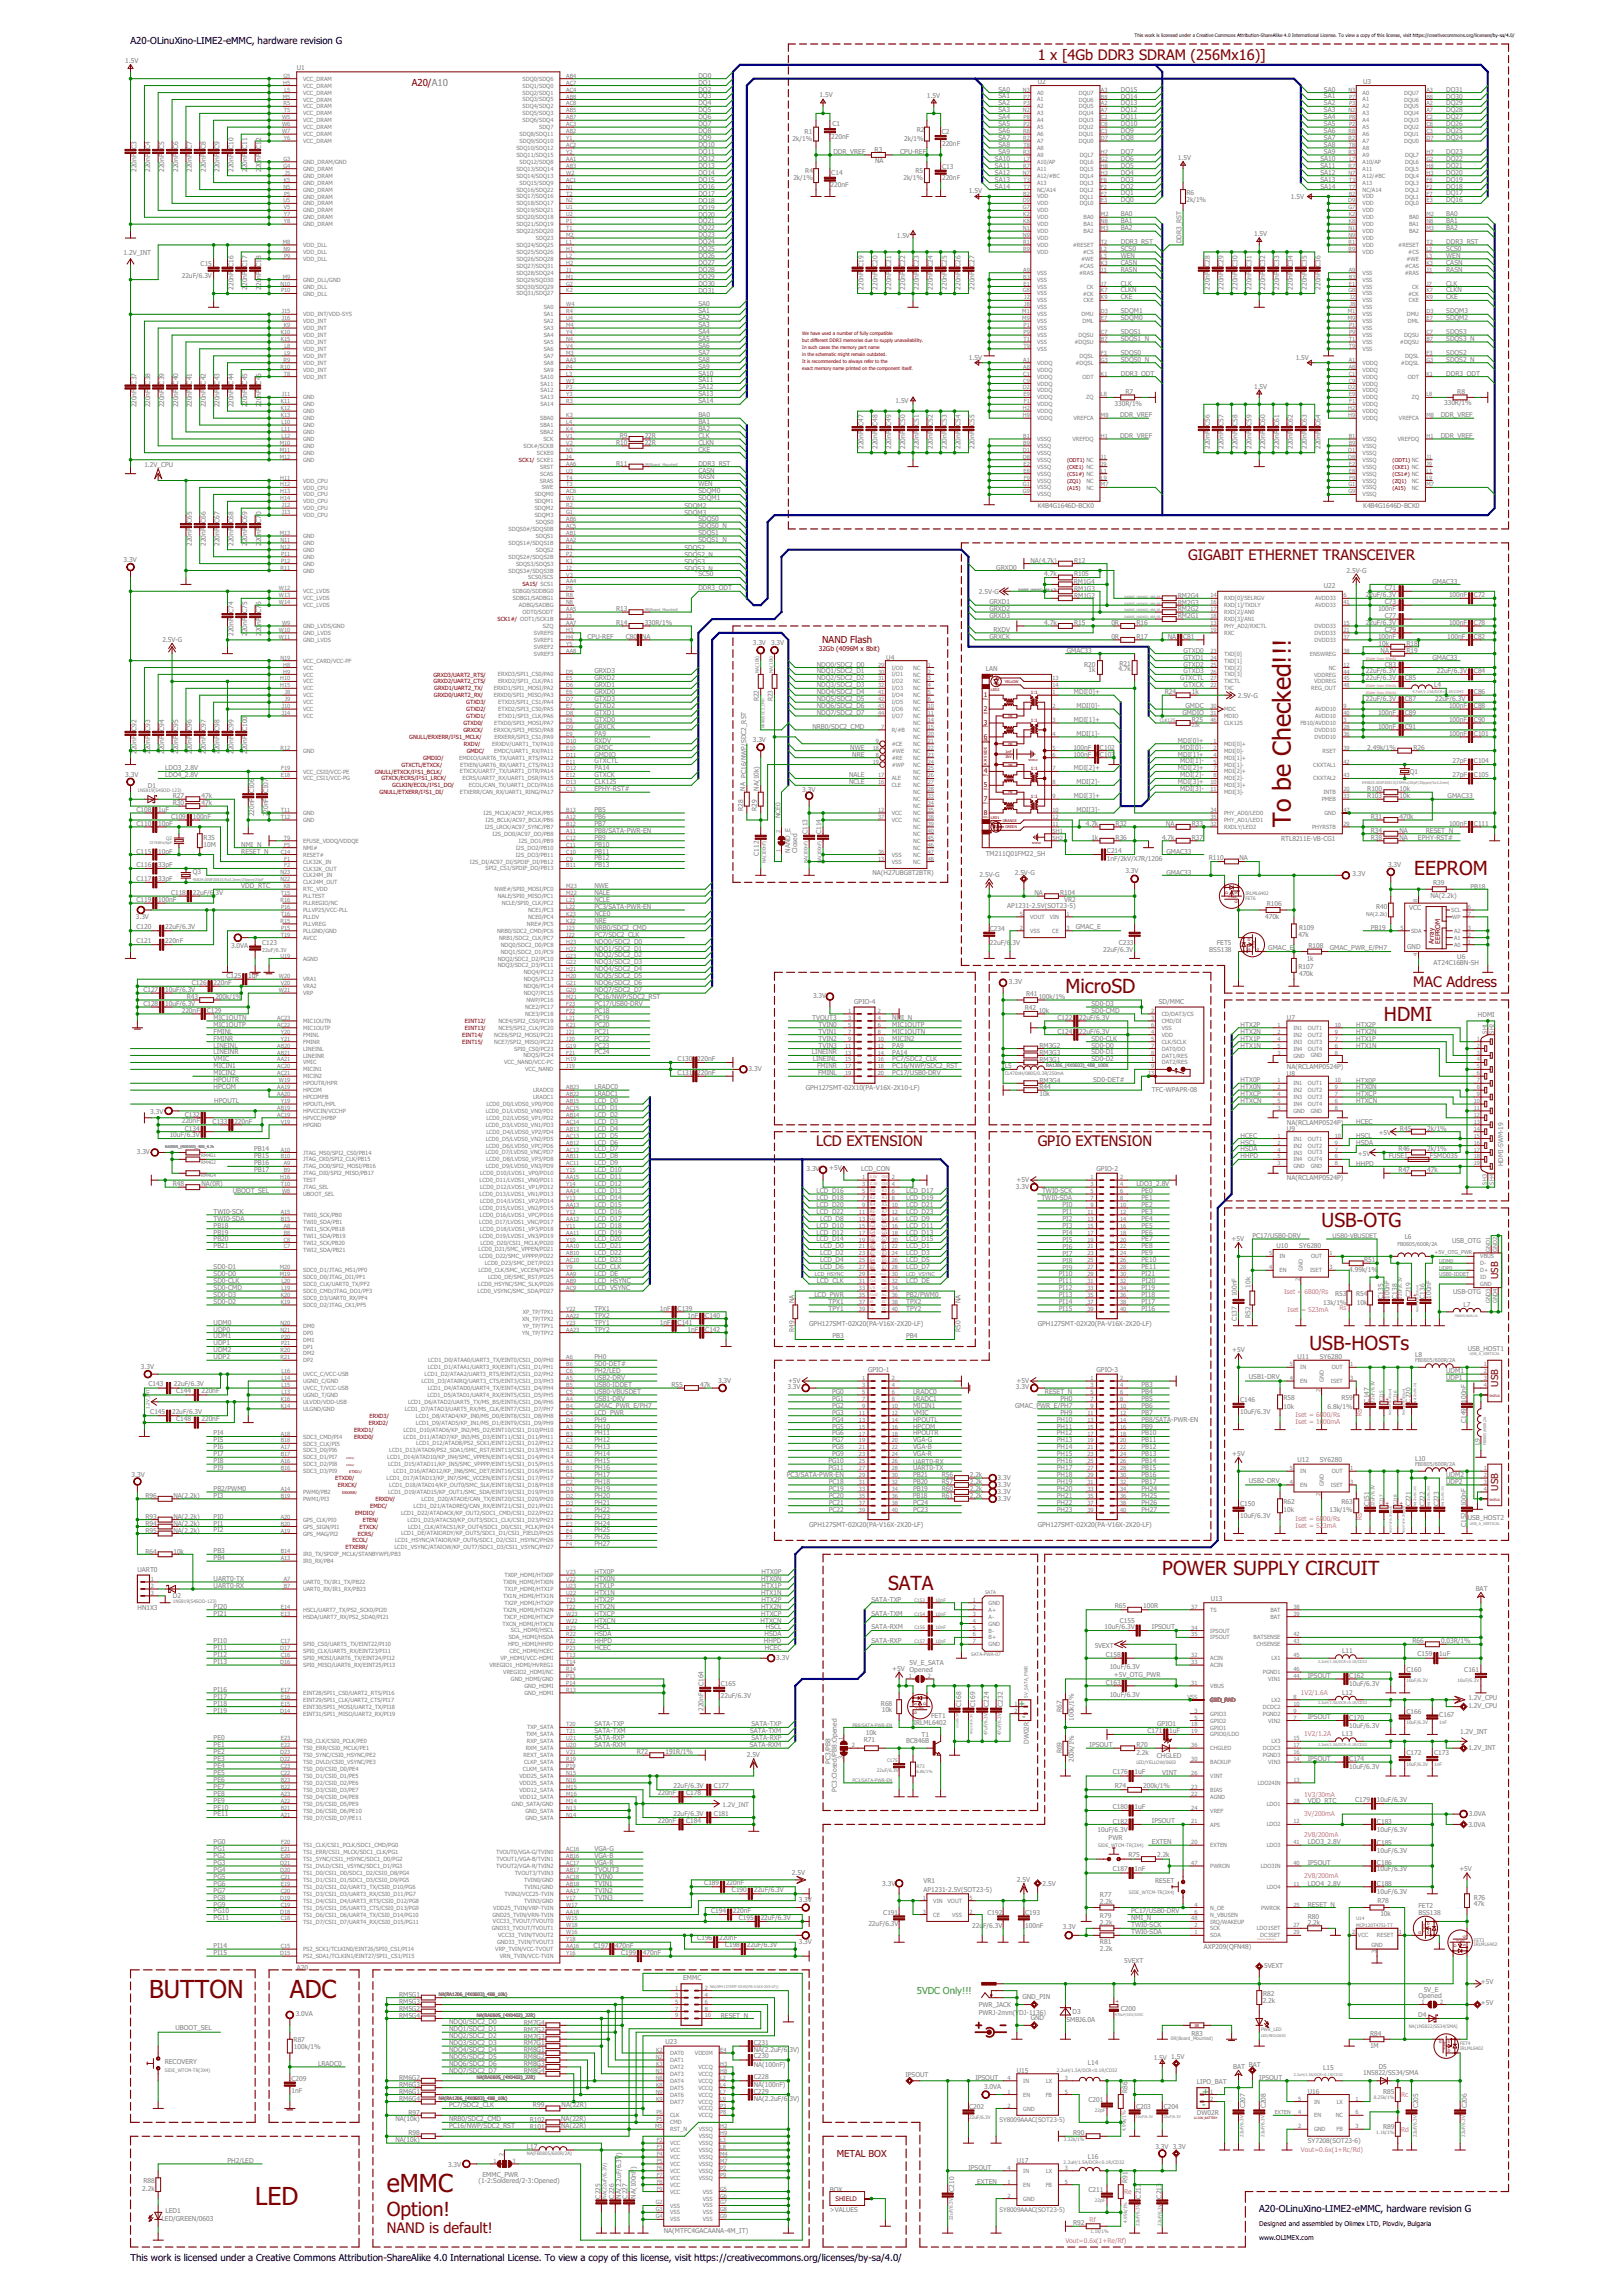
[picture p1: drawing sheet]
<svg xmlns="http://www.w3.org/2000/svg" width="210mm" height="297mm" viewBox="0 0 210 297" stroke-linecap="round" stroke-linejoin="round" font-family="sans-serif">
<defs><g id="words">
<g font-size="3.2" fill="#800000">
<text x="167" y="107" transform="rotate(-90 167 107)">To be Checked!!!</text>
<text x="19.3" y="258.4">BUTTON</text>
<text x="37.5" y="258.4">ADC</text>
<text x="33" y="285.3">LED</text>
<text x="50" y="283.5">eMMC</text>
</g>
<g font-size="2.5" fill="#800000">
<text x="183" y="113.2">EEPROM</text>
<text x="137.9" y="128.5">MicroSD</text>
<text x="179.1" y="132.1">HDMI</text>
<text x="171" y="158.7">USB-OTG</text>
<text x="169.5" y="174.6">USB-HOSTs</text>
<text x="150.4" y="203.8">POWER SUPPLY CIRCUIT</text>
<text x="114.9" y="205.7">SATA</text>
<text x="50" y="286.7">Option!</text>
</g>
<g font-size="1.9" fill="#800000">
<text x="134.3" y="7.7">1 x [4Gb DDR3 SDRAM (256Mx16)]</text>
<text x="153.7" y="72.5">GIGABIT ETHERNET TRANSCEIVER</text>
<text x="182.9" y="127.6">MAC Address</text>
<text x="105.6" y="148.2">LCD EXTENSION</text>
<text x="134.3" y="148.2">GPIO EXTENSION</text>
<text x="50" y="288.9">NAND is default!</text>
</g>
<g font-size="1.2">
<text x="16.9" y="5.7">A20-OLinuXino-LIME2-eMMC, hardware revision G</text>
<text x="163" y="286.2">A20-OLinuXino-LIME2-eMMC, hardware revision G</text>
<text x="16.9" y="292.5">This work is licensed under a Creative Commons Attribution-ShareAlike 4.0 International License. To view a copy of this license, visit https://creativecommons.org/licenses/by-sa/4.0/</text>
</g>
<g font-size="1.2" fill="#800000">
<text x="53.3" y="11.1">A20/A10</text>
<text x="106.4" y="83.1">NAND Flash</text>
<text x="193.9" y="165.5" transform="rotate(-90 193.9 165.5)">USB</text>
<text x="193.9" y="179.4" transform="rotate(-90 193.9 179.4)">USB</text>
<text x="193.9" y="192.8" transform="rotate(-90 193.9 192.8)">USB</text>
<text x="108.3" y="279.1">METAL BOX</text>
</g>
<g font-size="1.2" fill="#008080">
<text x="131.8" y="220.8">+</text>
<text x="132.3" y="222.6">-</text>
<text x="118.6" y="258">5VDC Only!!!</text>
<text x="155.6" y="271">+</text>
<text x="155.6" y="272.8">-</text>
</g>
<g font-size=".9" fill="#808080">
<text x="16.2" y="8.2">1.5V</text>
<text x="38.4" y="9">U1</text>
<text x="90.4" y="10">DQ0</text>
<text x="90.4" y="10.9">DQ1</text>
<text x="90.4" y="11.8">DQ2</text>
<text x="129.2" y="11.8">SA0</text>
<text x="134.3" y="10.9">U2</text>
<text x="145" y="11.8">DQ15</text>
<text x="171.3" y="11.8">SA0</text>
<text x="176.4" y="10.9">U3</text>
<text x="187.2" y="11.8">DQ31</text>
<text x="90.4" y="12.7">DQ3</text>
<text x="90.4" y="13.6">DQ4</text>
<text x="90.4" y="14.5">DQ5</text>
<text x="90.4" y="15.4">DQ6</text>
<text x="90.4" y="16.3">DQ7</text>
<text x="90.4" y="17.2">DQ8</text>
<text x="104.1" y="17.3">R1</text>
<text x="106.1" y="12.6">1.5V</text>
<text x="107.7" y="16.3">C1</text>
<text x="118.6" y="17.1">R2</text>
<text x="119.9" y="12.6">1.5V</text>
<text x="121.9" y="17.3">C2</text>
<text x="129.2" y="13.6">SA2</text>
<text x="129.2" y="14.5">SA3</text>
<text x="129.2" y="15.4">SA4</text>
<text x="129.2" y="16.3">SA5</text>
<text x="129.2" y="17.2">SA6</text>
<text x="129.2" y="12.7">SA1</text>
<text x="145" y="17.2">DQ9</text>
<text x="145" y="16.3">DQ10</text>
<text x="145" y="15.4">DQ11</text>
<text x="145" y="14.5">DQ12</text>
<text x="145" y="13.6">DQ13</text>
<text x="145" y="12.7">DQ14</text>
<text x="171.3" y="13.6">SA2</text>
<text x="171.3" y="14.5">SA3</text>
<text x="171.3" y="15.4">SA4</text>
<text x="171.3" y="16.3">SA5</text>
<text x="171.3" y="17.2">SA6</text>
<text x="171.3" y="12.7">SA1</text>
<text x="187.2" y="17.2">DQ25</text>
<text x="187.2" y="16.3">DQ26</text>
<text x="187.2" y="15.4">DQ27</text>
<text x="187.2" y="14.5">DQ28</text>
<text x="187.2" y="13.6">DQ29</text>
<text x="187.2" y="12.7">DQ30</text>
<text x="17.7" y="22.2" transform="rotate(-90 17.7 22.2)">220nF</text>
<text x="17.7" y="19.3" transform="rotate(-90 17.7 19.3)">C3</text>
<text x="19.5" y="22.2" transform="rotate(-90 19.5 22.2)">220nF</text>
<text x="19.5" y="19.3" transform="rotate(-90 19.5 19.3)">C4</text>
<text x="21.2" y="22.2" transform="rotate(-90 21.2 22.2)">220nF</text>
<text x="21.2" y="19.3" transform="rotate(-90 21.2 19.3)">C5</text>
<text x="23" y="22.2" transform="rotate(-90 23 22.2)">220nF</text>
<text x="23" y="19.3" transform="rotate(-90 23 19.3)">C6</text>
<text x="24.8" y="22.2" transform="rotate(-90 24.8 22.2)">220nF</text>
<text x="24.8" y="19.3" transform="rotate(-90 24.8 19.3)">C7</text>
<text x="26.6" y="22.2" transform="rotate(-90 26.6 22.2)">220nF</text>
<text x="26.6" y="19.3" transform="rotate(-90 26.6 19.3)">C8</text>
<text x="28.4" y="22.2" transform="rotate(-90 28.4 22.2)">220nF</text>
<text x="28.4" y="19.3" transform="rotate(-90 28.4 19.3)">C9</text>
<text x="30.2" y="22.2" transform="rotate(-90 30.2 22.2)">220nF</text>
<text x="30.2" y="19.3" transform="rotate(-90 30.2 19.3)">C10</text>
<text x="32" y="22.2" transform="rotate(-90 32 22.2)">2</text>
<text x="32" y="21.8" transform="rotate(-90 32 21.8)">20nF</text>
<text x="32" y="19.3" transform="rotate(-90 32 19.3)">C11</text>
<text x="33.8" y="22.2" transform="rotate(-90 33.8 22.2)">2</text>
<text x="33.8" y="21.8" transform="rotate(-90 33.8 21.8)">20nF</text>
<text x="33.8" y="19.3" transform="rotate(-90 33.8 19.3)">C12</text>
<text x="90.4" y="18.1">DQ9</text>
<text x="90.4" y="19">DQ10</text>
<text x="90.4" y="19.9">DQ11</text>
<text x="90.4" y="20.8">DQ12</text>
<text x="90.4" y="21.7">DQ13</text>
<text x="90.4" y="22.6">DQ14</text>
<text x="90.4" y="23.5">DQ15</text>
<text x="102.6" y="18.2">2k/1%</text>
<text x="102.7" y="23.2">2k/1%</text>
<text x="104.2" y="22.4">R4</text>
<text x="107.6" y="18">220nF</text>
<text x="107.6" y="22.7">C14</text>
<text x="107.8" y="19.9">DDR_VREF</text>
<text x="113.2" y="19.6">R3</text>
<text x="113.2" y="21.1">NA</text>
<text x="116.5" y="19.9">CPU-REF</text>
<text x="116.9" y="23.3">2k/1%</text>
<text x="117" y="18.2">2k/1%</text>
<text x="118.5" y="22.4">R5</text>
<text x="121.9" y="18.8">220nF</text>
<text x="121.9" y="23.2">220nF</text>
<text x="121.9" y="21.9">C13</text>
<text x="128.8" y="20.8">SA10</text>
<text x="128.8" y="21.7">SA11</text>
<text x="128.8" y="22.6">SA12</text>
<text x="128.8" y="23.5">SA13</text>
<text x="129.2" y="18.1">SA7</text>
<text x="129.2" y="19">SA8</text>
<text x="129.2" y="19.9">SA9</text>
<text x="145" y="23.5">DQ3</text>
<text x="145" y="22.6">DQ4</text>
<text x="145" y="21.7">DQ5</text>
<text x="145" y="20.8">DQ6</text>
<text x="145" y="19.9">DQ7</text>
<text x="145" y="18.1">DQ8</text>
<text x="152.4" y="20.7">1.5V</text>
<text x="170.9" y="20.8">SA10</text>
<text x="170.9" y="21.7">SA11</text>
<text x="170.9" y="22.6">SA12</text>
<text x="170.9" y="23.5">SA13</text>
<text x="171.3" y="18.1">SA7</text>
<text x="171.3" y="19">SA8</text>
<text x="171.3" y="19.9">SA9</text>
<text x="187.2" y="23.5">DQ19</text>
<text x="187.2" y="22.6">DQ20</text>
<text x="187.2" y="21.7">DQ21</text>
<text x="187.2" y="20.8">DQ22</text>
<text x="187.2" y="19.9">DQ23</text>
<text x="187.2" y="18.1">DQ24</text>
<text x="90.4" y="24.4">DQ16</text>
<text x="90.4" y="25.3">DQ17</text>
<text x="90.4" y="26.2">DQ18</text>
<text x="90.4" y="27.1">DQ19</text>
<text x="90.4" y="28">DQ20</text>
<text x="90.4" y="28.9">DQ21</text>
<text x="90.4" y="29.8">DQ22</text>
<text x="107.5" y="24.2">220nF</text>
<text x="125.4" y="24.9">1.5V</text>
<text x="128.8" y="24.4">SA14</text>
<text x="145" y="26.2">DQ0</text>
<text x="145" y="25.3">DQ1</text>
<text x="145" y="24.4">DQ2</text>
<text x="145" y="28">BA0</text>
<text x="145" y="28.9">BA1</text>
<text x="145" y="29.8">BA2</text>
<text x="153.6" y="26.2">2k/1%</text>
<text x="153.6" y="25.3">R6</text>
<text x="167" y="25.7">1.5V</text>
<text x="170.9" y="24.4">SA14</text>
<text x="187.2" y="28">BA0</text>
<text x="187.2" y="28.9">BA1</text>
<text x="187.2" y="29.8">BA2</text>
<text x="187.2" y="26.2">DQ16</text>
<text x="187.2" y="25.3">DQ17</text>
<text x="187.2" y="24.4">DQ18</text>
<text x="16" y="33">1.2V_INT</text>
<text x="23.5" y="35.9">22uF/6.3V</text>
<text x="26" y="34.4">C15</text>
<text x="30.2" y="34.5" transform="rotate(-90 30.2 34.5)">C16</text>
<text x="32" y="34.5" transform="rotate(-90 32 34.5)">C17</text>
<text x="33.8" y="34.5" transform="rotate(-90 33.8 34.5)">C18</text>
<text x="90.4" y="30.7">DQ23</text>
<text x="90.4" y="31.6">DQ24</text>
<text x="90.4" y="32.5">DQ25</text>
<text x="90.4" y="33.4">DQ26</text>
<text x="90.4" y="34.3">DQ27</text>
<text x="90.4" y="35.2">DQ28</text>
<text x="111.8" y="34.5" transform="rotate(-90 111.8 34.5)">C19</text>
<text x="113.5" y="34.5" transform="rotate(-90 113.5 34.5)">C20</text>
<text x="115.3" y="34.5" transform="rotate(-90 115.3 34.5)">C21</text>
<text x="116.1" y="30.8">1.5V</text>
<text x="117.1" y="34.5" transform="rotate(-90 117.1 34.5)">C22</text>
<text x="118.9" y="34.5" transform="rotate(-90 118.9 34.5)">C23</text>
<text x="120.7" y="34.5" transform="rotate(-90 120.7 34.5)">C24</text>
<text x="122.5" y="34.5" transform="rotate(-90 122.5 34.5)">C25</text>
<text x="124.3" y="34.5" transform="rotate(-90 124.3 34.5)">C26</text>
<text x="126.1" y="34.5" transform="rotate(-90 126.1 34.5)">C27</text>
<text x="145" y="34.3">CASN</text>
<text x="145" y="35.1">RASN</text>
<text x="145" y="33.4">WEN</text>
<text x="145" y="31.6">DDR3_RST</text>
<text x="145" y="32.5">SCS0</text>
<text x="152.9" y="31.5" transform="rotate(-90 152.9 31.5)">DDR3_RST</text>
<text x="156.6" y="34.5" transform="rotate(-90 156.6 34.5)">C28</text>
<text x="158.4" y="34.5" transform="rotate(-90 158.4 34.5)">C29</text>
<text x="160.1" y="34.5" transform="rotate(-90 160.1 34.5)">C30</text>
<text x="161.9" y="34.5" transform="rotate(-90 161.9 34.5)">C31</text>
<text x="162.3" y="30.6">1.5V</text>
<text x="163.7" y="34.5" transform="rotate(-90 163.7 34.5)">C32</text>
<text x="165.5" y="34.5" transform="rotate(-90 165.5 34.5)">C33</text>
<text x="167.3" y="34.5" transform="rotate(-90 167.3 34.5)">C34</text>
<text x="169.1" y="34.5" transform="rotate(-90 169.1 34.5)">C35</text>
<text x="170.9" y="34.5" transform="rotate(-90 170.9 34.5)">C36</text>
<text x="187.2" y="34.3">CASN</text>
<text x="187.2" y="35.1">RASN</text>
<text x="187.2" y="33.4">WEN</text>
<text x="187.2" y="31.6">DDR3_RST</text>
<text x="187.2" y="32.5">SCS0</text>
<text x="30.2" y="37.5" transform="rotate(-90 30.2 37.5)">220nF</text>
<text x="32" y="37.5" transform="rotate(-90 32 37.5)">2</text>
<text x="32" y="37" transform="rotate(-90 32 37)">20nF</text>
<text x="33.8" y="37.5" transform="rotate(-90 33.8 37.5)">2</text>
<text x="33.8" y="37" transform="rotate(-90 33.8 37)">20nF</text>
<text x="90.4" y="41.4">SA2</text>
<text x="90.4" y="40.5">SA1</text>
<text x="90.4" y="39.6">SA0</text>
<text x="90.4" y="36.1">DQ29</text>
<text x="90.4" y="37">DQ30</text>
<text x="90.4" y="37.9">DQ31</text>
<text x="111.8" y="37.5" transform="rotate(-90 111.8 37.5)">220nF</text>
<text x="113.5" y="37.5" transform="rotate(-90 113.5 37.5)">220nF</text>
<text x="115.3" y="37.5" transform="rotate(-90 115.3 37.5)">220nF</text>
<text x="117.1" y="37.5" transform="rotate(-90 117.1 37.5)">220nF</text>
<text x="118.9" y="37.5" transform="rotate(-90 118.9 37.5)">220nF</text>
<text x="120.7" y="37.5" transform="rotate(-90 120.7 37.5)">220nF</text>
<text x="122.5" y="37.5" transform="rotate(-90 122.5 37.5)">220nF</text>
<text x="124.3" y="37.5" transform="rotate(-90 124.3 37.5)">220nF</text>
<text x="126.1" y="37.5" transform="rotate(-90 126.1 37.5)">220nF</text>
<text x="145" y="38.7">CKE</text>
<text x="145" y="36.9">CLK</text>
<text x="145" y="41.4">SDQM0</text>
<text x="145" y="40.5">SDQM1</text>
<text x="145" y="37.8">CLKN</text>
<text x="156.6" y="37.5" transform="rotate(-90 156.6 37.5)">220nF</text>
<text x="158.4" y="37.5" transform="rotate(-90 158.4 37.5)">220nF</text>
<text x="160.1" y="37.5" transform="rotate(-90 160.1 37.5)">220nF</text>
<text x="161.9" y="37.5" transform="rotate(-90 161.9 37.5)">220nF</text>
<text x="163.7" y="37.5" transform="rotate(-90 163.7 37.5)">220nF</text>
<text x="165.5" y="37.5" transform="rotate(-90 165.5 37.5)">220nF</text>
<text x="167.3" y="37.5" transform="rotate(-90 167.3 37.5)">220nF</text>
<text x="169.1" y="37.5" transform="rotate(-90 169.1 37.5)">220nF</text>
<text x="170.9" y="37.5" transform="rotate(-90 170.9 37.5)">220nF</text>
<text x="187.2" y="38.7">CKE</text>
<text x="187.2" y="36.9">CLK</text>
<text x="187.2" y="37.8">CLKN</text>
<text x="187.2" y="40.5">SDQM3</text>
<text x="187.2" y="41.4">SDQM2</text>
<text x="90.4" y="42.3">SA3</text>
<text x="90.4" y="43.2">SA4</text>
<text x="90.4" y="44.1">SA5</text>
<text x="90.4" y="45">SA6</text>
<text x="90.4" y="45.9">SA7</text>
<text x="90.4" y="46.8">SA8</text>
<text x="90.4" y="47.7">SA9</text>
<text x="125.4" y="46.5">1.5V</text>
<text x="145" y="45.9">SDQS0</text>
<text x="145" y="43.2">SDQS1</text>
<text x="145" y="46.8">SDQS0_N</text>
<text x="145" y="44.1">SDQS1_N</text>
<text x="167.7" y="46.6">1.5V</text>
<text x="187.2" y="45.9">SDQS2</text>
<text x="187.2" y="46.8">SDQS2_N</text>
<text x="187.2" y="43.2">SDQS3</text>
<text x="187.2" y="44.1">SDQS3_N</text>
<text x="17.7" y="52.7" transform="rotate(-90 17.7 52.7)">220nF</text>
<text x="17.7" y="49.8" transform="rotate(-90 17.7 49.8)">C37</text>
<text x="19.5" y="52.7" transform="rotate(-90 19.5 52.7)">220nF</text>
<text x="19.5" y="49.8" transform="rotate(-90 19.5 49.8)">C38</text>
<text x="21.2" y="52.7" transform="rotate(-90 21.2 52.7)">220nF</text>
<text x="21.2" y="49.8" transform="rotate(-90 21.2 49.8)">C39</text>
<text x="23" y="52.7" transform="rotate(-90 23 52.7)">220nF</text>
<text x="23" y="49.8" transform="rotate(-90 23 49.8)">C40</text>
<text x="24.8" y="52.7" transform="rotate(-90 24.8 52.7)">220nF</text>
<text x="24.8" y="49.8" transform="rotate(-90 24.8 49.8)">C41</text>
<text x="26.6" y="52.7" transform="rotate(-90 26.6 52.7)">220nF</text>
<text x="26.6" y="49.8" transform="rotate(-90 26.6 49.8)">C42</text>
<text x="28.4" y="52.7" transform="rotate(-90 28.4 52.7)">220nF</text>
<text x="28.4" y="49.8" transform="rotate(-90 28.4 49.8)">C43</text>
<text x="30.2" y="52.7" transform="rotate(-90 30.2 52.7)">220nF</text>
<text x="30.2" y="49.8" transform="rotate(-90 30.2 49.8)">C44</text>
<text x="32" y="52.7" transform="rotate(-90 32 52.7)">2</text>
<text x="32" y="52.2" transform="rotate(-90 32 52.2)">20nF</text>
<text x="32" y="49.8" transform="rotate(-90 32 49.8)">C45</text>
<text x="33.8" y="52.7" transform="rotate(-90 33.8 52.7)">2</text>
<text x="33.8" y="52.2" transform="rotate(-90 33.8 52.2)">20nF</text>
<text x="33.8" y="49.8" transform="rotate(-90 33.8 49.8)">C46</text>
<text x="90.4" y="48.6">SA10</text>
<text x="90.4" y="49.5">SA11</text>
<text x="90.4" y="50.4">SA12</text>
<text x="90.4" y="54">BA0</text>
<text x="90.4" y="52.2">SA14</text>
<text x="90.4" y="51.3">SA13</text>
<text x="115.9" y="52.2">1.5V</text>
<text x="144.2" y="52.5">330R/1%</text>
<text x="145" y="48.6">DDR3_ODT</text>
<text x="145.7" y="50.9">R7</text>
<text x="162.3" y="50.3">1.5V</text>
<text x="186.4" y="53.9">DDR_VREF</text>
<text x="186.9" y="52.4">330R/1%</text>
<text x="187.2" y="48.6">DDR3_ODT</text>
<text x="188.6" y="51">R8</text>
<text x="79.7" y="57.5">R10</text>
<text x="80.2" y="56.7">R9</text>
<text x="83.4" y="56.7">22R</text>
<text x="83.4" y="57.5">22R</text>
<text x="90.4" y="58.4">CKE</text>
<text x="90.4" y="54.9">BA1</text>
<text x="90.4" y="56.7">CLK</text>
<text x="90.4" y="57.5">CLKN</text>
<text x="90.4" y="55.8">BA2</text>
<text x="111.8" y="58.1" transform="rotate(-90 111.8 58.1)">220nF</text>
<text x="111.8" y="55.1" transform="rotate(-90 111.8 55.1)">C47</text>
<text x="113.5" y="58.1" transform="rotate(-90 113.5 58.1)">220nF</text>
<text x="113.5" y="55.1" transform="rotate(-90 113.5 55.1)">C48</text>
<text x="115.3" y="58.1" transform="rotate(-90 115.3 58.1)">220nF</text>
<text x="115.3" y="55.1" transform="rotate(-90 115.3 55.1)">C49</text>
<text x="117.1" y="58.1" transform="rotate(-90 117.1 58.1)">220nF</text>
<text x="117.1" y="55.1" transform="rotate(-90 117.1 55.1)">C50</text>
<text x="118.9" y="58.1" transform="rotate(-90 118.9 58.1)">220nF</text>
<text x="118.9" y="55.1" transform="rotate(-90 118.9 55.1)">C51</text>
<text x="120.7" y="58.1" transform="rotate(-90 120.7 58.1)">220nF</text>
<text x="120.7" y="55.1" transform="rotate(-90 120.7 55.1)">C52</text>
<text x="122.5" y="58.1" transform="rotate(-90 122.5 58.1)">220nF</text>
<text x="122.5" y="55.1" transform="rotate(-90 122.5 55.1)">C53</text>
<text x="124.3" y="58.1" transform="rotate(-90 124.3 58.1)">220nF</text>
<text x="124.3" y="55.1" transform="rotate(-90 124.3 55.1)">C54</text>
<text x="126.1" y="58.1" transform="rotate(-90 126.1 58.1)">220nF</text>
<text x="126.1" y="55.1" transform="rotate(-90 126.1 55.1)">C55</text>
<text x="144.9" y="54">DDR_VREF</text>
<text x="144.9" y="56.7">DDR_VREF</text>
<text x="156.6" y="58.1" transform="rotate(-90 156.6 58.1)">220nF</text>
<text x="156.6" y="55.1" transform="rotate(-90 156.6 55.1)">C56</text>
<text x="158.4" y="58.1" transform="rotate(-90 158.4 58.1)">220nF</text>
<text x="158.4" y="55.1" transform="rotate(-90 158.4 55.1)">C57</text>
<text x="160.1" y="58.1" transform="rotate(-90 160.1 58.1)">220nF</text>
<text x="160.1" y="55.1" transform="rotate(-90 160.1 55.1)">C58</text>
<text x="161.9" y="58.1" transform="rotate(-90 161.9 58.1)">220nF</text>
<text x="161.9" y="55.1" transform="rotate(-90 161.9 55.1)">C59</text>
<text x="163.7" y="58.1" transform="rotate(-90 163.7 58.1)">220nF</text>
<text x="163.7" y="55.1" transform="rotate(-90 163.7 55.1)">C60</text>
<text x="165.5" y="58.1" transform="rotate(-90 165.5 58.1)">220nF</text>
<text x="165.5" y="55.1" transform="rotate(-90 165.5 55.1)">C61</text>
<text x="167.3" y="58.1" transform="rotate(-90 167.3 58.1)">220nF</text>
<text x="167.3" y="55.1" transform="rotate(-90 167.3 55.1)">C62</text>
<text x="169.1" y="58.1" transform="rotate(-90 169.1 58.1)">220nF</text>
<text x="169.1" y="55.1" transform="rotate(-90 169.1 55.1)">C63</text>
<text x="170.9" y="58.1" transform="rotate(-90 170.9 58.1)">220nF</text>
<text x="170.9" y="55.1" transform="rotate(-90 170.9 55.1)">C64</text>
<text x="186.4" y="56.7">DDR_VREF</text>
<text x="18.7" y="60.4">1.2V_CPU</text>
<text x="79.7" y="60.3">R11</text>
<text x="88.6" y="65.7">SDQM2</text>
<text x="90.4" y="61.1">CASN</text>
<text x="90.4" y="62">RASN</text>
<text x="90.4" y="62.9">WEN</text>
<text x="90.4" y="63.8">SDQM0</text>
<text x="90.4" y="64.7">SDQM1</text>
<text x="90.4" y="60.2">DDR3_RST</text>
<text x="134.3" y="65.7">K4B4G1646D-BCK0</text>
<text x="176.4" y="65.7">K4B4G1646D-BCK0</text>
<text x="24.8" y="70.6" transform="rotate(-90 24.8 70.6)">220nF</text>
<text x="24.8" y="67.7" transform="rotate(-90 24.8 67.7)">C65</text>
<text x="26.6" y="70.6" transform="rotate(-90 26.6 70.6)">220nF</text>
<text x="26.6" y="67.7" transform="rotate(-90 26.6 67.7)">C66</text>
<text x="28.4" y="70.6" transform="rotate(-90 28.4 70.6)">220nF</text>
<text x="28.4" y="67.7" transform="rotate(-90 28.4 67.7)">C67</text>
<text x="30.2" y="70.6" transform="rotate(-90 30.2 70.6)">220nF</text>
<text x="30.2" y="67.7" transform="rotate(-90 30.2 67.7)">C68</text>
<text x="32" y="70.6" transform="rotate(-90 32 70.6)">2</text>
<text x="32" y="70.2" transform="rotate(-90 32 70.2)">20nF</text>
<text x="32" y="67.7" transform="rotate(-90 32 67.7)">C69</text>
<text x="33.8" y="70.6" transform="rotate(-90 33.8 70.6)">2</text>
<text x="33.8" y="70.2" transform="rotate(-90 33.8 70.2)">20nF</text>
<text x="33.8" y="67.7" transform="rotate(-90 33.8 67.7)">C70</text>
<text x="88.6" y="71.1">SDQS2</text>
<text x="88.6" y="66.6">SDQM3</text>
<text x="90.4" y="67.4">SDQS0</text>
<text x="90.4" y="69.2">SDQS1</text>
<text x="90.4" y="68.3">SDQS0_N</text>
<text x="90.4" y="70.1">SDQS1_N</text>
<text x="16" y="72.7">3.3V</text>
<text x="88.6" y="72">SDQS2_N</text>
<text x="88.6" y="72.9">SDQS3</text>
<text x="88.6" y="73.8">SDQS3_N</text>
<text x="90.4" y="76.4">DDR3_ODT</text>
<text x="90.4" y="74.6">SCS0</text>
<text x="126.7" y="76.9">2.5V-G</text>
<text x="128.9" y="73.7">GRXD0</text>
<text x="133.4" y="72.8">NA(4.7k)</text>
<text x="135.1" y="74.6">4.7k</text>
<text x="138.9" y="75.5">RM1G4</text>
<text x="139" y="77.3">RM1G2</text>
<text x="139" y="76.4">RM1G3</text>
<text x="139" y="72.8">R12</text>
<text x="139" y="74.6">R105</text>
<text x="152.4" y="77.3">RM2G4</text>
<text x="171.3" y="76.1">U22</text>
<text x="174.3" y="74.1">2.5V-G</text>
<text x="176.8" y="77.3">22uF/6.3V</text>
<text x="179.2" y="76.4">C71</text>
<text x="185.4" y="75.5">GMAC33</text>
<text x="187.5" y="77.3">100nF</text>
<text x="190.7" y="77.3">C72</text>
<text x="21" y="83">2.5V-G</text>
<text x="30.2" y="82.3" transform="rotate(-90 30.2 82.3)">220nF</text>
<text x="30.2" y="79.3" transform="rotate(-90 30.2 79.3)">C74</text>
<text x="32" y="82.3" transform="rotate(-90 32 82.3)">2</text>
<text x="32" y="81.8" transform="rotate(-90 32 81.8)">20nF</text>
<text x="32" y="79.3" transform="rotate(-90 32 79.3)">C75</text>
<text x="33.8" y="82.3" transform="rotate(-90 33.8 82.3)">2</text>
<text x="33.8" y="81.8" transform="rotate(-90 33.8 81.8)">20nF</text>
<text x="33.8" y="79.3" transform="rotate(-90 33.8 79.3)">C76</text>
<text x="76" y="82.6">CPU-REF</text>
<text x="79.7" y="80.9">R14</text>
<text x="79.7" y="79.1">R13</text>
<text x="81" y="82.6">C80</text>
<text x="83.1" y="82.6">NA</text>
<text x="83.4" y="80.9">330R/1%</text>
<text x="97.4" y="83.4">3.3V</text>
<text x="99.8" y="83.4">3.3V</text>
<text x="128" y="78.2">GRXD1</text>
<text x="128" y="79.1">GRXD2</text>
<text x="128" y="80">GRXD3</text>
<text x="128.1" y="82.6">GRXCK</text>
<text x="128.6" y="81.7">RXDV</text>
<text x="135.1" y="80.9">4.7k</text>
<text x="139" y="80.9">R15</text>
<text x="143.8" y="82.6">0R</text>
<text x="143.8" y="80.9">0R</text>
<text x="147.1" y="82.6">R17</text>
<text x="147.1" y="80.9">R16</text>
<text x="151.1" y="82.6">NA</text>
<text x="152.4" y="80">RM2G1</text>
<text x="152.4" y="79.1">RM2G2</text>
<text x="152.4" y="78.2">RM2G3</text>
<text x="153.1" y="82.6">C81</text>
<text x="176.8" y="80.9">22uF/6.3V</text>
<text x="178.3" y="79.1">100nF</text>
<text x="178.3" y="82.6">100nF</text>
<text x="178.4" y="83.5">10k</text>
<text x="179.2" y="78.2">C73</text>
<text x="179.2" y="81.7">C79</text>
<text x="179.2" y="80">C77</text>
<text x="182" y="83.5">R18</text>
<text x="187.3" y="82.6">100nF</text>
<text x="187.5" y="80.9">100nF</text>
<text x="190.7" y="80.9">C78</text>
<text x="190.7" y="82.6">C82</text>
<text x="76.9" y="89.8">GRXD0</text>
<text x="76.9" y="88.9">GRXD1</text>
<text x="76.9" y="88">GRXD2</text>
<text x="76.9" y="87.1">GRXD3</text>
<text x="105.7" y="86.2">NDQ0/SDC2_D0</text>
<text x="105.7" y="87.1">NDQ1/SDC2_D1</text>
<text x="105.7" y="88">NDQ2/SDC2_D2</text>
<text x="105.7" y="88.9">NDQ3/SDC2_D3</text>
<text x="105.7" y="89.8">NDQ4/SDC2_D4</text>
<text x="114.7" y="85.4">U4</text>
<text x="127.6" y="86.8">LAN</text>
<text x="138" y="84.5">GMAC33</text>
<text x="139" y="89.8">MDI[0]+</text>
<text x="140.3" y="86.2">R20</text>
<text x="140.9" y="86.9">1k</text>
<text x="144.7" y="86.9">4.7k</text>
<text x="144.9" y="86.1">R21</text>
<text x="150.7" y="89.8">R24</text>
<text x="152.7" y="88">GTXCTL</text>
<text x="153.1" y="84.4">GTXD0</text>
<text x="153.1" y="85.3">GTXD1</text>
<text x="153.1" y="86.2">GTXD2</text>
<text x="153.1" y="87.1">GTXD3</text>
<text x="153.2" y="88.9">GTXCK</text>
<text x="154.2" y="89.8">1k</text>
<text x="176.8" y="88">22uF/6.3V</text>
<text x="176.8" y="87.1">22uF/6.3V</text>
<text x="178.7" y="84.4">NA</text>
<text x="179.2" y="86.2">C83</text>
<text x="181.8" y="88">C85</text>
<text x="182" y="84.4">R19</text>
<text x="185.4" y="85.4">GMAC33</text>
<text x="185.6" y="88.9">L4</text>
<text x="186" y="87.1">22uF/6.3V</text>
<text x="190.7" y="87.1">C84</text>
<text x="190.7" y="89.8">C86</text>
<text x="17.7" y="94.6" transform="rotate(-90 17.7 94.6)">C92</text>
<text x="19.5" y="94.6" transform="rotate(-90 19.5 94.6)">C93</text>
<text x="21.2" y="94.6" transform="rotate(-90 21.2 94.6)">C94</text>
<text x="23" y="94.6" transform="rotate(-90 23 94.6)">C95</text>
<text x="24.8" y="94.6" transform="rotate(-90 24.8 94.6)">C96</text>
<text x="26.6" y="94.6" transform="rotate(-90 26.6 94.6)">C97</text>
<text x="28.4" y="94.6" transform="rotate(-90 28.4 94.6)">C98</text>
<text x="30.2" y="94.6" transform="rotate(-90 30.2 94.6)">C99</text>
<text x="32" y="94.6" transform="rotate(-90 32 94.6)">C100</text>
<text x="76.9" y="93.4">GTXD0</text>
<text x="76.9" y="92.5">GTXD1</text>
<text x="76.9" y="91.6">GTXD2</text>
<text x="76.9" y="90.7">GTXD3</text>
<text x="76.9" y="94.3">GRXCK</text>
<text x="76.9" y="95.2">PA9</text>
<text x="97.4" y="96">3.3V</text>
<text x="98.2" y="90.7" transform="rotate(-90 98.2 90.7)">R22</text>
<text x="100" y="90.7" transform="rotate(-90 100 90.7)">R23</text>
<text x="105.1" y="94.3">NRB0/SDC2_CMD</text>
<text x="105.7" y="90.7">NDQ5/SDC2_D5</text>
<text x="105.7" y="91.6">NDQ6/SDC2_D6</text>
<text x="105.7" y="92.5">NDQ7/SDC2_D7</text>
<text x="139" y="93.4">MDI[1]+</text>
<text x="139.3" y="91.6">MDI[0]-</text>
<text x="139.3" y="95.2">MDI[1]-</text>
<text x="153" y="92.5">GMDIO</text>
<text x="153.4" y="91.6">GMDC</text>
<text x="154.2" y="93.4">R25</text>
<text x="160.2" y="90.3">2.5V-G</text>
<text x="176.8" y="90.7">22uF/6.3V</text>
<text x="178.3" y="92.5">100nF</text>
<text x="178.3" y="94.3">100nF</text>
<text x="181.8" y="92.5">C89</text>
<text x="181.8" y="90.7">C87</text>
<text x="181.8" y="94.3">C91</text>
<text x="185.7" y="90.7">22uF/6.3V</text>
<text x="187.5" y="91.6">100nF</text>
<text x="187.5" y="93.4">100nF</text>
<text x="187.5" y="95.2">100nF</text>
<text x="190.7" y="91.6">C88</text>
<text x="190.7" y="93.4">C90</text>
<text x="190.7" y="95.2">C101</text>
<text x="16.2" y="100.5">3.3V</text>
<text x="17.7" y="97.5" transform="rotate(-90 17.7 97.5)">220nF</text>
<text x="19.1" y="102">D1</text>
<text x="19.5" y="97.5" transform="rotate(-90 19.5 97.5)">220nF</text>
<text x="21.2" y="97.5" transform="rotate(-90 21.2 97.5)">220nF</text>
<text x="21.4" y="99.7">LDO3_2.8V</text>
<text x="21.4" y="100.6">LDO4_2.8V</text>
<text x="23" y="97.5" transform="rotate(-90 23 97.5)">220nF</text>
<text x="24.8" y="97.5" transform="rotate(-90 24.8 97.5)">220nF</text>
<text x="26.6" y="97.5" transform="rotate(-90 26.6 97.5)">220nF</text>
<text x="28.4" y="97.5" transform="rotate(-90 28.4 97.5)">220nF</text>
<text x="30.2" y="97.5" transform="rotate(-90 30.2 97.5)">220nF</text>
<text x="32" y="97.5" transform="rotate(-90 32 97.5)">2</text>
<text x="32" y="97.1" transform="rotate(-90 32 97.1)">20nF</text>
<text x="76.9" y="98.8">GTXCTL</text>
<text x="76.9" y="96.1">RXDV</text>
<text x="76.9" y="97">GMDC</text>
<text x="76.9" y="97.9">GMDIO</text>
<text x="76.9" y="101.5">CLK125</text>
<text x="76.9" y="100.6">GTXCK</text>
<text x="76.9" y="99.7">PA14</text>
<text x="109.9" y="100.6">NALE</text>
<text x="109.9" y="101.5">NCLE</text>
<text x="110" y="97">NWE</text>
<text x="110.3" y="97.9">NRE</text>
<text x="138.9" y="97">100nF</text>
<text x="138.9" y="97.9">100nF</text>
<text x="139" y="99.7">MDI[2]+</text>
<text x="139.3" y="101.5">MDI[2]-</text>
<text x="142.4" y="97">C102</text>
<text x="142.4" y="97.9">C103</text>
<text x="152.4" y="96.1">MDI[0]+</text>
<text x="152.4" y="97.9">MDI[1]+</text>
<text x="152.4" y="99.7">MDI[2]+</text>
<text x="152.4" y="101.5">MDI[3]+</text>
<text x="152.7" y="97">MDI[0]-</text>
<text x="152.7" y="98.8">MDI[1]-</text>
<text x="152.7" y="100.6">MDI[2]-</text>
<text x="176.9" y="97">2.49k/1%</text>
<text x="182.5" y="100.1">Q1</text>
<text x="182.9" y="97">R26</text>
<text x="188" y="98.8">27pF</text>
<text x="188" y="100.6">27pF</text>
<text x="190.7" y="98.8">C104</text>
<text x="190.7" y="100.6">C105</text>
<text x="17.7" y="105">C108</text>
<text x="17.7" y="106.8">C110</text>
<text x="20.5" y="105">1uF</text>
<text x="20.5" y="106.8">10pF</text>
<text x="22.1" y="105.9">C109</text>
<text x="22.4" y="104.2">R30</text>
<text x="22.4" y="103.3">R27</text>
<text x="25" y="105.9">100nF</text>
<text x="26.1" y="104.2">47k</text>
<text x="26.1" y="103.3">47k</text>
<text x="32.9" y="105.6" transform="rotate(-90 32.9 105.6)">220nF</text>
<text x="32.9" y="102.6" transform="rotate(-90 32.9 102.6)">C106</text>
<text x="34.7" y="105.6" transform="rotate(-90 34.7 105.6)">220nF</text>
<text x="34.7" y="102.6" transform="rotate(-90 34.7 102.6)">C107</text>
<text x="76.9" y="102.4">EPHY-RST#</text>
<text x="76.9" y="107.7">PB8/SATA-PWR-EN</text>
<text x="76.9" y="106.8">PB7</text>
<text x="76.9" y="105.9">PB6</text>
<text x="76.9" y="105">PB5</text>
<text x="96.2" y="104.9" transform="rotate(-90 96.2 104.9)">R28</text>
<text x="96.4" y="102.3" transform="rotate(-90 96.4 102.3)">NA PC16/NWP/SDC2_RST</text>
<text x="97.9" y="104.9" transform="rotate(-90 97.9 104.9)">R29</text>
<text x="98.2" y="102.3" transform="rotate(-90 98.2 102.3)">NA(10k)</text>
<text x="101" y="105.9" transform="rotate(-90 101 105.9)">NCE0</text>
<text x="103.8" y="102.4">3.3V</text>
<text x="104.5" y="107.9" transform="rotate(-90 104.5 107.9)">C113</text>
<text x="106.3" y="107.9" transform="rotate(-90 106.3 107.9)">C114</text>
<text x="139" y="103.3">MDI[3]+</text>
<text x="139.3" y="105">MDI[3]-</text>
<text x="140.5" y="106.8">4.7k</text>
<text x="144.4" y="106.8">R32</text>
<text x="150.9" y="106.8">NA</text>
<text x="152.7" y="102.4">MDI[3]-</text>
<text x="154.2" y="106.8">R33</text>
<text x="176.9" y="102.4">R100</text>
<text x="176.9" y="103.3">R103</text>
<text x="177.4" y="105.9">R31</text>
<text x="177.4" y="107.7">R34</text>
<text x="181.1" y="105.9">470k</text>
<text x="181.1" y="107.7">NA</text>
<text x="181.1" y="102.4">10k</text>
<text x="181.1" y="103.3">10k</text>
<text x="184.5" y="107.7">RESET_N</text>
<text x="187.3" y="103.2">GMAC33</text>
<text x="187.5" y="106.8">100nF</text>
<text x="190.7" y="106.8">C111</text>
<text x="17.7" y="112.2">C116</text>
<text x="17.7" y="110.4">C115</text>
<text x="20.5" y="112.2">33pF</text>
<text x="20.5" y="110.4">10pF</text>
<text x="25" y="113.1">Q3</text>
<text x="26.3" y="109.5">10M</text>
<text x="26.3" y="108.6">R35</text>
<text x="31.2" y="110.5">RESET_N</text>
<text x="31.2" y="109.6">NMI_N</text>
<text x="76.9" y="109.5">PB10</text>
<text x="76.9" y="112.2">PB13</text>
<text x="76.9" y="111.3">PB12</text>
<text x="76.9" y="110.4">PB11</text>
<text x="76.9" y="108.6">PB9</text>
<text x="98.2" y="110.7" transform="rotate(-90 98.2 110.7)">C112</text>
<text x="102.2" y="110.3" transform="rotate(-90 102.2 110.3)">NAND_E</text>
<text x="103.1" y="110.3" transform="rotate(-90 103.1 110.3)">Closed</text>
<text x="112.9" y="113.2">NA(H27UBG8T2BTR)</text>
<text x="126.8" y="113.5">2.5V-G</text>
<text x="127.6" y="110.7">TM211Q01FM22_SH</text>
<text x="131.3" y="113.3">2.5V-G</text>
<text x="141.2" y="108.6">1k</text>
<text x="143.2" y="111.3">1nF/2kV/X7R/1206</text>
<text x="143.2" y="110.3">C214</text>
<text x="144.4" y="108.6">R36</text>
<text x="145.6" y="112.9">3.3V</text>
<text x="150.4" y="108.6">4.7k</text>
<text x="151" y="113.2">GMAC33</text>
<text x="151" y="110.5">GMAC33</text>
<text x="154.2" y="108.6">R37</text>
<text x="156.4" y="111.3">R110</text>
<text x="160.4" y="111.3">NA</text>
<text x="165.8" y="108.8">RTL8211E-VB-CG1</text>
<text x="175" y="113.3">3.3V</text>
<text x="177.4" y="108.6">R38</text>
<text x="179.6" y="112.1">3.3V</text>
<text x="181.1" y="108.6">NA</text>
<text x="183.5" y="108.7">EPHY-RST#</text>
<text x="17.6" y="118.9">3.3V</text>
<text x="17.7" y="114">C117</text>
<text x="17.7" y="116.7">C119</text>
<text x="20.5" y="114">33pF</text>
<text x="20.5" y="116.7">100nF</text>
<text x="22.1" y="115.8">C118</text>
<text x="25" y="115.8">22uF/6.3V</text>
<text x="31.2" y="114.9">VDD_RTC</text>
<text x="76.9" y="114.9">NWE</text>
<text x="76.9" y="115.8">NALE</text>
<text x="76.9" y="116.7">NCLE</text>
<text x="76.9" y="118.5">NCE0</text>
<text x="76.9" y="119.4">NRE</text>
<text x="76.9" y="117.6">PC3/SATA-PWR-EN</text>
<text x="130.3" y="117.5">AP1231-2.5V(SOT23-5)</text>
<text x="133.9" y="115.8">NA</text>
<text x="137.2" y="115.8">R104</text>
<text x="137.7" y="116.7">VR2</text>
<text x="163.7" y="118.9">470k</text>
<text x="163.9" y="117.2">R106</text>
<text x="178.1" y="117.6">R40</text>
<text x="182.4" y="117.7">VCC</text>
<text x="185.1" y="116.2">NA(2.2k)</text>
<text x="185.5" y="114.5">R39</text>
<text x="190.3" y="115">PB18</text>
<text x="17.7" y="120.2">C120</text>
<text x="17.7" y="122">C121</text>
<text x="21.4" y="120.1">22uF/6.3V</text>
<text x="21.4" y="122">220nF</text>
<text x="29.9" y="122.6">3.0VA</text>
<text x="33.9" y="122.2">C123</text>
<text x="76.9" y="122.1">NDQ0/SDC2_D0</text>
<text x="76.9" y="123">NDQ1/SDC2_D1</text>
<text x="76.9" y="123.9">NDQ2/SDC2_D2</text>
<text x="76.9" y="124.8">NDQ3/SDC2_D3</text>
<text x="76.9" y="125.7">NDQ4/SDC2_D4</text>
<text x="76.9" y="120.3">NRB0/SDC2_CMD</text>
<text x="76.9" y="121.2">PC7/SDC2_CLK</text>
<text x="128.1" y="122.2">22uF/6</text>
<text x="128.1" y="120.4">C234</text>
<text x="130.8" y="122.2">.3V</text>
<text x="139.2" y="120.2">GMAC_E</text>
<text x="142.8" y="123.1">22uF/6.3V</text>
<text x="144.8" y="122.2">C233</text>
<text x="156.5" y="123.1">BSS138</text>
<text x="157.5" y="122.2">FET5</text>
<text x="164.1" y="122.9">GMAC_E</text>
<text x="168" y="121.2">47k</text>
<text x="168" y="125.3">R107</text>
<text x="168.1" y="120.3">R109</text>
<text x="169.1" y="124.3">1k</text>
<text x="169.3" y="122.6">R108</text>
<text x="172.1" y="122.9">GMAC_PWR_E/PH7</text>
<text x="177.4" y="120.3">PB19</text>
<text x="182.1" y="122.8">GND</text>
<text x="185.5" y="124.9">AT24C16BN-SH</text>
<text x="188.6" y="124">U6</text>
<text x="18.5" y="128.4">C127</text>
<text x="18.5" y="130.1">C128</text>
<text x="21.4" y="128.4">10uF/6.3V</text>
<text x="21.4" y="130.1">10uF/6.3V</text>
<text x="23.5" y="131">220nF</text>
<text x="24.2" y="129.2">R43</text>
<text x="24.8" y="127.5">C126</text>
<text x="26.7" y="131">C129</text>
<text x="27.6" y="127.5">220nF</text>
<text x="27.6" y="131.9">MIC1OUTN</text>
<text x="27.9" y="129.2">200k/1%</text>
<text x="29.3" y="126.6">C125</text>
<text x="32.1" y="126.6">1uF</text>
<text x="76.9" y="126.6">NDQ5/SDC2_D5</text>
<text x="76.9" y="127.5">NDQ6/SDC2_D6</text>
<text x="76.9" y="128.4">NDQ7/SDC2_D7</text>
<text x="76.9" y="131.9">PC19</text>
<text x="76.9" y="131">PC18</text>
<text x="76.9" y="130.1">PC17/USB0-DRV</text>
<text x="76.9" y="129.2">PC16/NWP/SDC2_RST</text>
<text x="105.1" y="131.9">TVOUT3</text>
<text x="105.2" y="129.1">3.3V</text>
<text x="110.5" y="129.8">GPIO-4</text>
<text x="115.5" y="132">NMI_N</text>
<text x="130.6" y="127.4">3.3V</text>
<text x="132.6" y="130.7">R42</text>
<text x="132.8" y="128.9">R41</text>
<text x="134.4" y="131">10k</text>
<text x="134.4" y="129.2">100k/1%</text>
<text x="136.8" y="131.9">C122</text>
<text x="139.7" y="131.9">22uF/6.3V</text>
<text x="141.2" y="131">SD0-CMD</text>
<text x="141.2" y="130.1">SD0-D3</text>
<text x="150" y="129.8">SD/MMC</text>
<text x="166.5" y="132">U7</text>
<text x="168.1" y="126.3">470k</text>
<text x="191.3" y="131.6">HDMI</text>
<text x="27.6" y="137.3">VMIC</text>
<text x="27.6" y="132.8">MIC1OUTP</text>
<text x="27.6" y="133.7">FMINL</text>
<text x="27.6" y="134.6">FMINR</text>
<text x="27.6" y="135.5">LINEINL</text>
<text x="27.6" y="136.4">LINEINR</text>
<text x="76.9" y="136.4">PC24</text>
<text x="76.9" y="132.8">PC20</text>
<text x="76.9" y="133.7">PC21</text>
<text x="76.9" y="134.6">PC22</text>
<text x="76.9" y="135.5">PC23</text>
<text x="87.7" y="137.3">C130</text>
<text x="90.2" y="137.3">220nF</text>
<text x="105.1" y="136.4">LINEINR</text>
<text x="105.2" y="137.3">LINEINL</text>
<text x="105.9" y="132.8">TVIN0</text>
<text x="105.9" y="133.7">TVIN1</text>
<text x="105.9" y="134.6">TVIN2</text>
<text x="105.9" y="135.5">TVIN3</text>
<text x="115.5" y="137.3">PC7/SDC2_CLK</text>
<text x="115.5" y="134.7">MICIN2</text>
<text x="115.5" y="133.7">MIC1OUTN</text>
<text x="115.5" y="132.8">MIC1OUTP</text>
<text x="115.5" y="135.6">PA9</text>
<text x="115.5" y="136.5">PA14</text>
<text x="134.5" y="137.4">RM3G1</text>
<text x="134.5" y="135.6">RM3G2</text>
<text x="134.5" y="136.5">RM3G3</text>
<text x="136.8" y="133.7">C124</text>
<text x="139.7" y="133.7">22uF/6.3V</text>
<text x="141.2" y="136.4">SD0-D1</text>
<text x="141.2" y="135.5">SD0-D0</text>
<text x="141.2" y="134.6">SD0-CLK</text>
<text x="141.2" y="137.3">SD0-D2</text>
<text x="160.5" y="132.8">HTX2P</text>
<text x="160.5" y="133.7">HTX2N</text>
<text x="160.5" y="134.6">HTX1P</text>
<text x="160.5" y="135.5">HTX1N</text>
<text x="175.5" y="132.9">HTX2P</text>
<text x="175.5" y="133.8">HTX2N</text>
<text x="175.5" y="134.7">HTX1P</text>
<text x="175.5" y="135.6">HTX1N</text>
<text x="27.6" y="138.2">MICIN1</text>
<text x="27.6" y="139.1">MICIN2</text>
<text x="27.6" y="140">HPOUTR</text>
<text x="27.6" y="140.9">HPCOM</text>
<text x="27.7" y="142.7">HPOUTL</text>
<text x="76.9" y="140.9">LRADC0</text>
<text x="76.9" y="143.6">LCD_D1</text>
<text x="76.9" y="142.7">LCD_D0</text>
<text x="76.9" y="141.8">LRADC1</text>
<text x="87.7" y="139.1">C131</text>
<text x="90.2" y="139.1">220nF</text>
<text x="96.9" y="138.6">3.3V</text>
<text x="104.3" y="141">GPH127SMT-02X10(PA-V16X-2X10-LF)</text>
<text x="105.8" y="138.2">FMINR</text>
<text x="105.9" y="139.1">FMINL</text>
<text x="115.5" y="139.1">PC17/USB0-DRV</text>
<text x="115.5" y="138.2">PC16/NWP/SDC2_RST</text>
<text x="130" y="138.2">L5</text>
<text x="134.5" y="141.8">10k</text>
<text x="134.5" y="140">RM3G4</text>
<text x="134.5" y="140.9">R44</text>
<text x="141.5" y="140">SD0-DET#</text>
<text x="149.1" y="141.3">TFC-WPAPR-08</text>
<text x="160.5" y="140">HTX0P</text>
<text x="160.5" y="140.9">HTX0N</text>
<text x="160.5" y="141.8">HTXCP</text>
<text x="160.5" y="142.7">HTXCN</text>
<text x="166.5" y="138.3">NA(RCLAMP0524P)</text>
<text x="166.5" y="139.1">U8</text>
<text x="175.5" y="140">HTX0P</text>
<text x="175.5" y="140.9">HTX0N</text>
<text x="175.5" y="141.8">HTXCP</text>
<text x="175.5" y="142.7">HTXCN</text>
<text x="17.7" y="149.3">3.3V</text>
<text x="19.5" y="144.1">3.3V</text>
<text x="22" y="147.1">10uF/6.3V</text>
<text x="23.5" y="145.3">220nF</text>
<text x="23.9" y="144.5">C132</text>
<text x="23.9" y="146.3">C134</text>
<text x="27.5" y="145.4">C133</text>
<text x="30.3" y="145.4">220nF</text>
<text x="32.9" y="149">PB14</text>
<text x="32.9" y="149.9">PB15</text>
<text x="76.9" y="144.5">LCD_D2</text>
<text x="76.9" y="145.4">LCD_D3</text>
<text x="76.9" y="146.3">LCD_D4</text>
<text x="76.9" y="147.2">LCD_D5</text>
<text x="76.9" y="148.1">LCD_D6</text>
<text x="76.9" y="149">LCD_D7</text>
<text x="76.9" y="149.9">LCD_D8</text>
<text x="160.5" y="147.2">HCEC</text>
<text x="160.5" y="148.1">HSCL</text>
<text x="160.5" y="149">HSDA</text>
<text x="160.5" y="149.9">HHPD</text>
<text x="166.5" y="145.5">NA(RCLAMP0524P)</text>
<text x="166.5" y="146.3">U9</text>
<text x="175.5" y="145.4">HCEC</text>
<text x="175.5" y="147.2">HSCL</text>
<text x="175.5" y="148.1">HSDA</text>
<text x="175.7" y="149.5">+5V</text>
<text x="178.4" y="146.9">+5V</text>
<text x="179.7" y="149.9">FUSE1</text>
<text x="181" y="149">R46</text>
<text x="181.2" y="146.3">R45</text>
<text x="184.7" y="149">2k/1%</text>
<text x="184.7" y="146.3">2k/1%</text>
<text x="185.1" y="149.9">FSMD035</text>
<text x="22.4" y="153.4">R48</text>
<text x="26.1" y="153.4">NA(0R)</text>
<text x="30.1" y="154.4">UBOOT_SEL</text>
<text x="32.9" y="150.8">PB16</text>
<text x="32.9" y="151.7">PB17</text>
<text x="76.9" y="151.7">LCD_D10</text>
<text x="76.9" y="152.5">LCD_D11</text>
<text x="76.9" y="153.4">LCD_D12</text>
<text x="76.9" y="154.3">LCD_D13</text>
<text x="76.9" y="155.2">LCD_D14</text>
<text x="76.9" y="150.8">LCD_D9</text>
<text x="104.4" y="151.5">3.3V</text>
<text x="105.7" y="155.2">LCD_D18</text>
<text x="105.7" y="154.3">LCD_D16</text>
<text x="107.3" y="151.4">+5V</text>
<text x="111.4" y="151.5">LCD_CON</text>
<text x="117.3" y="155.2">LCD_D19</text>
<text x="117.3" y="154.3">LCD_D17</text>
<text x="131.5" y="153.8">3.3V</text>
<text x="131.6" y="152.9">+5V</text>
<text x="134.8" y="155.3">TWI0-SDA</text>
<text x="134.9" y="154.4">TWI0-SCK</text>
<text x="141.9" y="151.5">GPIO-2</text>
<text x="147.1" y="153.5">LDO3_2.8V</text>
<text x="147.7" y="155.2">PE1</text>
<text x="147.7" y="154.4">PE0</text>
<text x="166.5" y="152.7">NA(RCLAMP0524P)</text>
<text x="175.5" y="150.8">HHPD</text>
<text x="181" y="151.7">R47</text>
<text x="184.7" y="151.7">47k</text>
<text x="194.5" y="150.9" transform="rotate(-90 194.5 150.9)">HDMI-SWM-19</text>
<text x="27.6" y="158.8">PB18</text>
<text x="27.6" y="159.7">PB19</text>
<text x="27.6" y="157">TWI0-SCK</text>
<text x="27.6" y="157.9">TWI0-SDA</text>
<text x="27.6" y="160.6">PB20</text>
<text x="27.6" y="161.5">PB21</text>
<text x="76.9" y="156.1">LCD_D15</text>
<text x="76.9" y="158.8">LCD_D18</text>
<text x="76.9" y="159.7">LCD_D19</text>
<text x="76.9" y="160.6">LCD_D20</text>
<text x="76.9" y="161.5">LCD_D21</text>
<text x="76.9" y="157.9">LCD_D17</text>
<text x="76.9" y="157">LCD_D16</text>
<text x="105.7" y="158.8">LCD_D10</text>
<text x="105.7" y="159.7">LCD_D12</text>
<text x="105.7" y="160.6">LCD_D14</text>
<text x="105.7" y="156.1">LCD_D20</text>
<text x="105.7" y="157">LCD_D22</text>
<text x="106.1" y="157.9">LCD_D8</text>
<text x="106.1" y="161.5">LCD_D0</text>
<text x="117.3" y="158.8">LCD_D11</text>
<text x="117.3" y="159.7">LCD_D13</text>
<text x="117.3" y="160.6">LCD_D15</text>
<text x="117.3" y="156.1">LCD_D21</text>
<text x="117.3" y="157">LCD_D23</text>
<text x="117.3" y="157.9">LCD_D9</text>
<text x="117.3" y="161.5">LCD_D1</text>
<text x="137.5" y="158.8">PI3</text>
<text x="137.5" y="156.1">PI0</text>
<text x="137.5" y="157">PI1</text>
<text x="137.5" y="157.9">PI2</text>
<text x="137.5" y="159.8">PI4</text>
<text x="137.5" y="160.7">PI5</text>
<text x="137.5" y="161.6">PI6</text>
<text x="147.7" y="157">PE3</text>
<text x="147.7" y="157.9">PE4</text>
<text x="147.7" y="158.8">PE5</text>
<text x="147.7" y="159.7">PE6</text>
<text x="147.7" y="160.6">PE7</text>
<text x="147.7" y="161.5">PE8</text>
<text x="147.7" y="156.1">PE2</text>
<text x="159.4" y="160.5">+5V</text>
<text x="162.1" y="160.2">PC17/USB0-DRV</text>
<text x="165.2" y="161.4">U10</text>
<text x="168.1" y="161.4">SY6280</text>
<text x="181.8" y="160.3">L6</text>
<text x="187.9" y="160.7">USB_OTG</text>
<text x="27.6" y="164.2">SD0-D1</text>
<text x="27.6" y="165.1">SD0-D0</text>
<text x="27.6" y="166">SD0-CLK</text>
<text x="27.6" y="166.9">SD0-CMD</text>
<text x="27.6" y="167.8">SD0-D3</text>
<text x="76.9" y="162.4">LCD_D22</text>
<text x="76.9" y="163.3">LCD_D23</text>
<text x="76.9" y="166">LCD_HSYNC</text>
<text x="76.9" y="166.9">LCD_VSYNC</text>
<text x="76.9" y="164.2">LCD_CLK</text>
<text x="76.9" y="165.1">LCD_DE</text>
<text x="105.4" y="167.8">LCD_PWR</text>
<text x="105.7" y="166">LCD_CLK</text>
<text x="106.1" y="162.4">LCD_D2</text>
<text x="106.1" y="163.3">LCD_D4</text>
<text x="106.1" y="164.2">LCD_D6</text>
<text x="117.3" y="162.4">LCD_D3</text>
<text x="117.3" y="163.3">LCD_D5</text>
<text x="117.3" y="164.2">LCD_D7</text>
<text x="117.3" y="166">LCD_DE</text>
<text x="117.3" y="167.8">PB2/PWM0</text>
<text x="137" y="166.9">PI12</text>
<text x="137" y="167.8">PI13</text>
<text x="137" y="165.1">PI10</text>
<text x="137" y="166">PI11</text>
<text x="137.5" y="164.2">PI9</text>
<text x="137.5" y="162.5">PI7</text>
<text x="137.5" y="163.3">PI8</text>
<text x="147.7" y="162.4">PE9</text>
<text x="147.7" y="163.3">PE10</text>
<text x="147.7" y="164.2">PE11</text>
<text x="147.7" y="165.1">PI21</text>
<text x="147.7" y="166.9">PI19</text>
<text x="147.7" y="167.8">PI18</text>
<text x="147.8" y="166">PI20</text>
<text x="160" y="167.7" transform="rotate(-90 160 167.7)">100nF</text>
<text x="161.8" y="166.6" transform="rotate(-90 161.8 166.6)">10k</text>
<text x="172.8" y="167.7">R53</text>
<text x="174.6" y="164.5">4.99k/1%</text>
<text x="175.5" y="167.7">R54</text>
<text x="176.5" y="163.3">R51</text>
<text x="182.6" y="167.8" transform="rotate(-90 182.6 167.8)">C219</text>
<text x="188.1" y="167.4">USB-OTG</text>
<text x="27.6" y="173.2">UDM1</text>
<text x="27.6" y="172.3">UDP0</text>
<text x="27.6" y="171.4">UDM0</text>
<text x="27.6" y="168.7">SD0-D2</text>
<text x="76.9" y="169.6">TPX1</text>
<text x="76.9" y="171.4">TPY1</text>
<text x="76.9" y="170.5">TPX2</text>
<text x="76.9" y="172.3">TPY2</text>
<text x="85.4" y="169.6">1nF</text>
<text x="85.4" y="171.4">1nF</text>
<text x="87.7" y="169.6">C139</text>
<text x="87.7" y="171.4">C141</text>
<text x="89" y="170.5">1nF</text>
<text x="89" y="172.3">1nF</text>
<text x="91.3" y="170.5">C140</text>
<text x="91.3" y="172.3">C142</text>
<text x="102.8" y="172.3" transform="rotate(-90 102.8 172.3)">R49</text>
<text x="102.8" y="168.6" transform="rotate(-90 102.8 168.6)">NA</text>
<text x="104.7" y="171.5">GPH127SMT-02X20(PA-V16X-2X20-LF)</text>
<text x="107.2" y="168.7">TPX1</text>
<text x="107.2" y="169.6">TPY1</text>
<text x="107.7" y="173.2">PB3</text>
<text x="117.3" y="168.7">TPX2</text>
<text x="117.3" y="169.6">TPY2</text>
<text x="117.3" y="173.2">PB4</text>
<text x="124.3" y="172.3" transform="rotate(-90 124.3 172.3)">R50</text>
<text x="124.3" y="168.6" transform="rotate(-90 124.3 168.6)">NA</text>
<text x="134.3" y="171.5">GPH127SMT-02X20(PA-V16X-2X20-LF)</text>
<text x="137" y="168.7">PI14</text>
<text x="137" y="169.6">PI15</text>
<text x="147.7" y="168.7">PI17</text>
<text x="147.7" y="169.6">PI16</text>
<text x="160" y="171" transform="rotate(-90 160 171)">C137</text>
<text x="161.8" y="170.5" transform="rotate(-90 161.8 170.5)">R52</text>
<text x="171.2" y="168.8">13k/1%</text>
<text x="175.6" y="168.8">10k</text>
<text x="179" y="168" transform="rotate(-90 179 168)">C135</text>
<text x="179.8" y="168" transform="rotate(-90 179.8 168)">100nF</text>
<text x="180.8" y="168" transform="rotate(-90 180.8 168)">C138</text>
<text x="184.4" y="168" transform="rotate(-90 184.4 168)">C136</text>
<text x="185.2" y="168" transform="rotate(-90 185.2 168)">100nF</text>
<text x="189.4" y="169">L7</text>
<text x="18.2" y="177.1">3.3V</text>
<text x="19.2" y="179.3">C143</text>
<text x="22.5" y="179.3">22uF/6.3V</text>
<text x="27.6" y="174.1">UDP1</text>
<text x="27.6" y="175">UDM2</text>
<text x="27.6" y="175.9">UDP2</text>
<text x="76.9" y="179.4">USB0-IDDET</text>
<text x="76.9" y="176.7">SD0-DET#</text>
<text x="76.9" y="178.5">USB2-DRV</text>
<text x="76.9" y="177.6">PH2/LED</text>
<text x="76.9" y="175.9">PH0</text>
<text x="86.9" y="179.4">R55</text>
<text x="90.6" y="179.4">47k</text>
<text x="92.9" y="178.9">3.3V</text>
<text x="101.9" y="179.8">3.3V</text>
<text x="102" y="178.9">+5V</text>
<text x="112.3" y="177.5">GPIO-1</text>
<text x="131.5" y="179.8">3.3V</text>
<text x="131.6" y="178.9">+5V</text>
<text x="141.9" y="177.5">GPIO-3</text>
<text x="147.7" y="179.4">PB3</text>
<text x="159.5" y="175">+5V</text>
<text x="161.6" y="178.4">USB1-DRV</text>
<text x="167.9" y="175.8">U11</text>
<text x="170.8" y="175.8">SY6280</text>
<text x="183.1" y="175.5">L8</text>
<text x="187.2" y="178.6">UDP1</text>
<text x="187.2" y="177.7">UDM1</text>
<text x="189.9" y="174.7">USB_HOST1</text>
<text x="19.4" y="182.9">C145</text>
<text x="22.3" y="182.9">22uF/6.3V</text>
<text x="22.8" y="180.2">C144</text>
<text x="22.8" y="183.8">C148</text>
<text x="26.1" y="180.2">220nF</text>
<text x="26.1" y="183.8">220nF</text>
<text x="27.6" y="185.7">PI4</text>
<text x="76.9" y="180.3">USB0-VBUSDET</text>
<text x="76.9" y="183">LCD_PWR</text>
<text x="76.9" y="181.2">USB1-DRV</text>
<text x="76.9" y="185.7">PH11</text>
<text x="76.9" y="184.8">PH10</text>
<text x="76.9" y="183.9">PH9</text>
<text x="76.9" y="182.1">GMAC_PWR_E/PH7</text>
<text x="107.7" y="180.3">PG0</text>
<text x="107.7" y="181.2">PG1</text>
<text x="107.7" y="182.1">PG2</text>
<text x="107.7" y="183">PG3</text>
<text x="107.7" y="183.9">PG4</text>
<text x="107.7" y="184.8">PG5</text>
<text x="107.7" y="185.7">PG6</text>
<text x="118.2" y="180.4">LRADC0</text>
<text x="118.2" y="183">VMIC</text>
<text x="118.2" y="182.1">MICIN1</text>
<text x="118.2" y="185.7">HPOUTR</text>
<text x="118.2" y="184.8">HPCOM</text>
<text x="118.2" y="183.9">HPOUTL</text>
<text x="118.2" y="181.2">LRADC1</text>
<text x="131.4" y="182.1">GMAC_PWR_E/PH7</text>
<text x="135.2" y="180.4">RESET_N</text>
<text x="136.8" y="184.9">PH11</text>
<text x="136.8" y="185.7">PH12</text>
<text x="136.8" y="183.9">PH10</text>
<text x="137.2" y="183">PH9</text>
<text x="137.2" y="181.2">PH0</text>
<text x="147.7" y="180.3">PB4</text>
<text x="147.7" y="185.7">PB10</text>
<text x="147.7" y="183.9">PB8/SATA-PWR-EN</text>
<text x="147.7" y="183">PB7</text>
<text x="147.7" y="182.1">PB6</text>
<text x="147.7" y="181.2">PB5</text>
<text x="147.7" y="184.9">PB9</text>
<text x="160.5" y="182.9">10uF/6.3V</text>
<text x="160.5" y="181.4">C146</text>
<text x="166.1" y="182.2">10k</text>
<text x="166.1" y="181.1">R58</text>
<text x="171.8" y="182.2">6.8k/1%</text>
<text x="173.6" y="181.1">R59</text>
<text x="177.2" y="181.5" transform="rotate(-90 177.2 181.5)">C147</text>
<text x="182.6" y="181.5" transform="rotate(-90 182.6 181.5)">C220</text>
<text x="189.8" y="184.1" transform="rotate(-90 189.8 184.1)">C149</text>
<text x="189.8" y="181.5" transform="rotate(-90 189.8 181.5)">100nF</text>
<text x="17" y="191.1">3.3V</text>
<text x="27.6" y="190.2">PI9</text>
<text x="27.6" y="186.6">PI5</text>
<text x="27.6" y="187.5">PI6</text>
<text x="27.6" y="188.4">PI7</text>
<text x="27.6" y="189.3">PI8</text>
<text x="76.9" y="192">PH18</text>
<text x="76.9" y="191.1">PH17</text>
<text x="76.9" y="190.2">PH16</text>
<text x="76.9" y="189.3">PH15</text>
<text x="76.9" y="188.4">PH14</text>
<text x="76.9" y="187.5">PH13</text>
<text x="76.9" y="186.6">PH12</text>
<text x="101.8" y="191.1">PC3/SATA-PWR-EN</text>
<text x="107.2" y="189.3">PG10</text>
<text x="107.2" y="190.2">PG11</text>
<text x="107.2" y="192">PC18</text>
<text x="107.7" y="186.6">PG7</text>
<text x="107.7" y="187.5">PG8</text>
<text x="107.7" y="188.4">PG9</text>
<text x="118.2" y="190.2">UART0-TX</text>
<text x="118.2" y="189.3">UART0-RX</text>
<text x="118.2" y="191.1">PB21</text>
<text x="118.2" y="186.6">VGA-G</text>
<text x="118.2" y="187.5">VGA-B</text>
<text x="118.2" y="188.4">VGA-R</text>
<text x="121.9" y="191.1">R56</text>
<text x="121.9" y="192">R57</text>
<text x="125.5" y="191.1">2.2k</text>
<text x="125.5" y="192">2.2k</text>
<text x="129.1" y="191.5">3.3V</text>
<text x="136.8" y="192">PH19</text>
<text x="136.8" y="191.1">PH18</text>
<text x="136.8" y="190.2">PH17</text>
<text x="136.8" y="189.3">PH16</text>
<text x="136.8" y="188.4">PH15</text>
<text x="136.8" y="187.5">PH14</text>
<text x="136.8" y="186.6">PH13</text>
<text x="147.7" y="188.4">PB13</text>
<text x="147.7" y="187.5">PB12</text>
<text x="147.7" y="186.6">PB11</text>
<text x="147.7" y="189.3">PB14</text>
<text x="147.7" y="190.2">PB15</text>
<text x="147.7" y="191.1">PB16</text>
<text x="147.7" y="192">PB17</text>
<text x="159.5" y="188.3">+5V</text>
<text x="161.6" y="191.9">USB2-DRV</text>
<text x="167.9" y="189.2">U12</text>
<text x="170.8" y="189.2">SY6280</text>
<text x="183.1" y="189">L10</text>
<text x="187.2" y="191.1">UDM2</text>
<text x="191.5" y="187" transform="rotate(-90 191.5 187)">L9</text>
<text x="18.8" y="197.4">R94</text>
<text x="18.8" y="193.8">R96</text>
<text x="18.8" y="196.5">R93</text>
<text x="22.4" y="197.4">NA(2.2k)</text>
<text x="22.4" y="193.8">NA(2.2k)</text>
<text x="22.4" y="196.5">NA(2.2k)</text>
<text x="27.6" y="192.9">PB2/PWM0</text>
<text x="27.6" y="193.8">PI3</text>
<text x="27.6" y="196.5">PI0</text>
<text x="27.6" y="197.4">PI1</text>
<text x="76.9" y="197.4">PH24</text>
<text x="76.9" y="196.5">PH23</text>
<text x="76.9" y="195.6">PH22</text>
<text x="76.9" y="194.7">PH21</text>
<text x="76.9" y="193.8">PH20</text>
<text x="76.9" y="192.9">PH19</text>
<text x="104.7" y="197.5">GPH127SMT-02X20(PA-V16X-2X20-LF)</text>
<text x="107.2" y="192.9">PC19</text>
<text x="107.2" y="193.8">PC20</text>
<text x="107.2" y="194.7">PC21</text>
<text x="107.2" y="195.6">PC22</text>
<text x="118.1" y="193.8">PB18</text>
<text x="118.2" y="192.9">PB19</text>
<text x="118.2" y="194.7">PC24</text>
<text x="118.2" y="192">PB20</text>
<text x="118.2" y="195.6">PC23</text>
<text x="121.9" y="192.9">R60</text>
<text x="121.9" y="193.8">R61</text>
<text x="125.5" y="192.9">2.2k</text>
<text x="125.5" y="193.8">2.2k</text>
<text x="129.1" y="193.2">3.3V</text>
<text x="129.1" y="194.1">3.3V</text>
<text x="129.1" y="192.4">3.3V</text>
<text x="134.3" y="197.5">GPH127SMT-02X20(PA-V16X-2X20-LF)</text>
<text x="136.8" y="195.6">PH23</text>
<text x="136.8" y="194.7">PH22</text>
<text x="136.8" y="193.8">PH21</text>
<text x="136.8" y="192.9">PH20</text>
<text x="147.7" y="195.6">PH27</text>
<text x="147.7" y="194.7">PH26</text>
<text x="147.7" y="193.8">PH25</text>
<text x="147.7" y="192.9">PH24</text>
<text x="160.5" y="196.3">10uF/6.3V</text>
<text x="160.5" y="194.8">C150</text>
<text x="166.1" y="195.7">10k</text>
<text x="166.1" y="194.6">R62</text>
<text x="172.1" y="195.7">13k/1%</text>
<text x="173.6" y="194.6">R63</text>
<text x="177.2" y="194.9" transform="rotate(-90 177.2 194.9)">C151</text>
<text x="182.6" y="194.9" transform="rotate(-90 182.6 194.9)">C221</text>
<text x="184.4" y="194.9" transform="rotate(-90 184.4 194.9)">C222</text>
<text x="186.2" y="194.9" transform="rotate(-90 186.2 194.9)">C223</text>
<text x="187.2" y="192">UDP2</text>
<text x="189.8" y="197.5" transform="rotate(-90 189.8 197.5)">C152</text>
<text x="189.8" y="194.9" transform="rotate(-90 189.8 194.9)">100nF</text>
<text x="189.9" y="196.7">USB_HOST2</text>
<text x="17.8" y="203.3">UART0</text>
<text x="18.8" y="201">R64</text>
<text x="18.8" y="198.3">R95</text>
<text x="22.4" y="201">10k</text>
<text x="22.4" y="198.3">NA(2.2k)</text>
<text x="27.6" y="200.9">PB3</text>
<text x="27.6" y="201.8">PB4</text>
<text x="27.6" y="198.3">PI2</text>
<text x="76.9" y="203.6">HTX0P</text>
<text x="76.9" y="200">PH27</text>
<text x="76.9" y="199.2">PH26</text>
<text x="76.9" y="198.3">PH25</text>
<text x="98.6" y="203.6">HTX0P</text>
<text x="17.8" y="208.2">HN1X3</text>
<text x="22.4" y="206.7">D2</text>
<text x="27.6" y="204.6">UART0-TX</text>
<text x="27.6" y="205.5">UART0-RX</text>
<text x="27.6" y="208.1">PI20</text>
<text x="27.6" y="209">PI21</text>
<text x="76.9" y="207.2">HTX2P</text>
<text x="76.9" y="208.1">HTX2N</text>
<text x="76.9" y="205.4">HTX1P</text>
<text x="76.9" y="206.3">HTX1N</text>
<text x="76.9" y="204.5">HTX0N</text>
<text x="76.9" y="209">HTXCP</text>
<text x="76.9" y="209.9">HTXCN</text>
<text x="98.4" y="209.9">HTXCN</text>
<text x="98.5" y="208.1">HTX2N</text>
<text x="98.5" y="206.3">HTX1N</text>
<text x="98.5" y="204.5">HTX0N</text>
<text x="98.5" y="209">HTXCP</text>
<text x="98.6" y="207.2">HTX2P</text>
<text x="98.6" y="205.4">HTX1P</text>
<text x="112.8" y="207.2">SATA-TXP</text>
<text x="112.8" y="209">SATA-TXM</text>
<text x="144.3" y="208">R65</text>
<text x="144.9" y="210">C155</text>
<text x="148" y="208">100R</text>
<text x="156.7" y="207.1">U13</text>
<text x="191" y="205.8">BAT</text>
<text x="27.6" y="214.4">PI12</text>
<text x="27.6" y="215.3">PI13</text>
<text x="27.6" y="212.6">PI10</text>
<text x="27.6" y="213.5">PI11</text>
<text x="76.9" y="213.5">HCEC</text>
<text x="76.9" y="210.8">HSCL</text>
<text x="76.9" y="211.7">HSDA</text>
<text x="76.9" y="212.6">HHPD</text>
<text x="98.9" y="212.6">HHPD</text>
<text x="98.9" y="211.7">HSDA</text>
<text x="99" y="213.5">HCEC</text>
<text x="99.1" y="210.8">HSCL</text>
<text x="100.5" y="214.7">3.3V</text>
<text x="112.8" y="212.6">SATA-RXP</text>
<text x="112.8" y="210.8">SATA-RXM</text>
<text x="117.7" y="215.4">5V_E_SATA</text>
<text x="141.7" y="213.1">5VEXT</text>
<text x="142.9" y="210.8">10uF/6.3V</text>
<text x="143.1" y="214.4">C158</text>
<text x="143.6" y="215.9">10uF/6.3V</text>
<text x="149.1" y="210.8">IPSOUT</text>
<text x="173.7" y="213.9">L11</text>
<text x="182.8" y="212.6">R66</text>
<text x="183.4" y="214.3">C159</text>
<text x="186.3" y="214.3">1uF</text>
<text x="186.5" y="212.6">0.03R/1%</text>
<text x="27.6" y="221.6">PI19</text>
<text x="27.6" y="220.7">PI18</text>
<text x="27.6" y="219.8">PI17</text>
<text x="27.6" y="218.9">PI16</text>
<text x="91" y="221.3" transform="rotate(-90 91 221.3)">220nF</text>
<text x="91" y="218.1" transform="rotate(-90 91 218.1)">C164</text>
<text x="93.3" y="219.6">22uF/6.3V</text>
<text x="93.3" y="218.1">C165</text>
<text x="114" y="220.7">R68</text>
<text x="114.1" y="221.5">10k</text>
<text x="115.5" y="216.2">+5V</text>
<text x="117.7" y="216.3">Opened</text>
<text x="124.4" y="220.8" transform="rotate(-90 124.4 220.8)">C168</text>
<text x="126.2" y="220.8" transform="rotate(-90 126.2 220.8)">C169</text>
<text x="128" y="220.8" transform="rotate(-90 128 220.8)">C224</text>
<text x="129.8" y="220.8" transform="rotate(-90 129.8 220.8)">C232</text>
<text x="137.4" y="221.5" transform="rotate(-90 137.4 221.5)">R67</text>
<text x="143.1" y="218">C163</text>
<text x="143.6" y="219.5">10uF/6.3V</text>
<text x="144.1" y="217">+5V_OTG_PWR</text>
<text x="169.2" y="217.1">IPSOUT</text>
<text x="173.7" y="219.2">L12</text>
<text x="174.6" y="218.2">10uF/6.3V</text>
<text x="174.6" y="217.1">C162</text>
<text x="182" y="216.3">C160</text>
<text x="182" y="221.7">C166</text>
<text x="189.5" y="216.3">C161</text>
<text x="190" y="219.9">1.2V_CPU</text>
<text x="190" y="221">1.2V_CPU</text>
<text x="27.6" y="227.8">PE3</text>
<text x="27.6" y="226.9">PE2</text>
<text x="27.6" y="226">PE1</text>
<text x="27.6" y="225.1">PE0</text>
<text x="76.9" y="223.4">SATA-TXP</text>
<text x="76.9" y="225.1">SATA-RXP</text>
<text x="76.9" y="224.2">SATA-TXM</text>
<text x="76.9" y="226">SATA-RXM</text>
<text x="82.4" y="226.9">R72</text>
<text x="86.1" y="226.9">191R/1%</text>
<text x="96.6" y="227.3">2.5V</text>
<text x="97" y="226">SATA-RXM</text>
<text x="97.1" y="224.2">SATA-TXM</text>
<text x="97.2" y="225.1">SATA-RXP</text>
<text x="97.3" y="223.4">SATA-TXP</text>
<text x="111.8" y="225.4">R71</text>
<text x="112.1" y="224.5">10k</text>
<text x="117.3" y="225.6">BC846B</text>
<text x="118.2" y="223.1">IRLML6402</text>
<text x="119.2" y="224.7">T1</text>
<text x="120.5" y="222.3">FET1</text>
<text x="133.1" y="225.6" transform="rotate(-90 133.1 225.6)">DW02R</text>
<text x="137.4" y="226.8" transform="rotate(-90 137.4 226.8)">R69</text>
<text x="139" y="228" transform="rotate(-90 139 228)">200k/1%</text>
<text x="139" y="222.6" transform="rotate(-90 139 222.6)">100k/1%</text>
<text x="141" y="226">IPSOUT</text>
<text x="147.1" y="227">2.2k</text>
<text x="147.1" y="225.9">R70</text>
<text x="148.5" y="224.2">C171</text>
<text x="149.7" y="227.4">CHGLED</text>
<text x="149.8" y="223.3">GPIO1</text>
<text x="151.3" y="224.2">1uF</text>
<text x="169.2" y="222.5">IPSOUT</text>
<text x="169.2" y="227.8">IPSOUT</text>
<text x="173.7" y="224.6">L13</text>
<text x="174.6" y="223.5">10uF/6.3V</text>
<text x="174.6" y="222.5">C170</text>
<text x="174.6" y="227.9">C174</text>
<text x="182" y="227.1">C172</text>
<text x="185.6" y="227.1">C173</text>
<text x="186.3" y="222.1">C167</text>
<text x="188.9" y="224.4">1.2V_INT</text>
<text x="190" y="226.4">1.2V_INT</text>
<text x="27.6" y="228.7">PE4</text>
<text x="27.6" y="229.6">PE5</text>
<text x="27.6" y="230.5">PE6</text>
<text x="27.6" y="231.4">PE7</text>
<text x="27.6" y="232.3">PE8</text>
<text x="27.6" y="233.2">PE9</text>
<text x="85.1" y="232.2">220nF</text>
<text x="87.2" y="231.3">22uF/6.3V</text>
<text x="88.8" y="232.2">C178</text>
<text x="92.4" y="231.3">C177</text>
<text x="107.5" y="228.2" transform="rotate(-90 107.5 228.2)">PC3/PB8</text>
<text x="108.3" y="231.8" transform="rotate(-90 108.3 231.8)">PC3:Closed/PB8:Opened</text>
<text x="144" y="229.5">C176</text>
<text x="144.3" y="231.3">R74</text>
<text x="146.8" y="229.5">1uF</text>
<text x="148" y="231.3">200k/1%</text>
<text x="150.4" y="229.6">VINT</text>
<text x="169.2" y="233.2">VDD_RTC</text>
<text x="174.6" y="228.9">10uF/6.3V</text>
<text x="175.4" y="233.1">C179</text>
<text x="178.2" y="233.1">10uF/6.3V</text>
<text x="27.6" y="234.1">PE10</text>
<text x="27.6" y="235">PE11</text>
<text x="27.6" y="238.6">PG0</text>
<text x="27.6" y="239.5">PG1</text>
<text x="76.9" y="239.5">VGA-G</text>
<text x="85.1" y="235.8">220nF</text>
<text x="87.2" y="234.9">22uF/6.3V</text>
<text x="88.8" y="235.8">C184</text>
<text x="92.4" y="234.9">C181</text>
<text x="142" y="237">10uF/6.3V</text>
<text x="143.5" y="238">PWR</text>
<text x="144" y="234">C180</text>
<text x="144" y="235.9">C182</text>
<text x="146.8" y="234">1uF</text>
<text x="149.1" y="238.6">EXTEN</text>
<text x="149.1" y="235.9">IPSOUT</text>
<text x="169.2" y="238.5">LDO3_2.8V</text>
<text x="178.2" y="237">10uF/6.3V</text>
<text x="178.2" y="239.7">10uF/6.3V</text>
<text x="178.2" y="235.9">C183</text>
<text x="178.2" y="238.6">C185</text>
<text x="190" y="236.3">3.0VA</text>
<text x="190.1" y="234.9">3.0VA</text>
<text x="27.6" y="240.4">PG2</text>
<text x="27.6" y="241.3">PG3</text>
<text x="27.6" y="242.2">PG4</text>
<text x="27.6" y="243.1">PG5</text>
<text x="27.6" y="244">PG6</text>
<text x="27.6" y="244.9">PG7</text>
<text x="27.6" y="245.8">PG8</text>
<text x="76.9" y="240.4">VGA-B</text>
<text x="76.9" y="241.3">VGA-R</text>
<text x="76.9" y="243.1">TVIN0</text>
<text x="76.9" y="244">TVIN1</text>
<text x="76.9" y="244.9">TVIN2</text>
<text x="76.9" y="245.8">TVIN3</text>
<text x="76.9" y="242.2">TVOUT3</text>
<text x="91.1" y="243.9">C189</text>
<text x="94" y="243.9">220nF</text>
<text x="94.7" y="244.8">C190</text>
<text x="97.5" y="244.8">22uF/6.3V</text>
<text x="102.5" y="242.5">2.5V</text>
<text x="114.2" y="244">3.3V</text>
<text x="119.5" y="244.8">AP1231-2.5V(SOT23-5)</text>
<text x="119.5" y="243.7">VR1</text>
<text x="131.6" y="243.5">2.5V</text>
<text x="134.9" y="244">2.5V</text>
<text x="142.4" y="245.4">R77</text>
<text x="144" y="242.1">C187</text>
<text x="146" y="240.3">R75</text>
<text x="146.8" y="242.1">1nF</text>
<text x="149.5" y="243.7">RESET</text>
<text x="149.7" y="240.3">2.2k</text>
<text x="169.2" y="241.3">IPSOUT</text>
<text x="169.2" y="244">LDO4_2.8V</text>
<text x="178.2" y="242.1">10uF/6.3V</text>
<text x="178.2" y="245">10uF/6.3V</text>
<text x="178.2" y="241.3">C186</text>
<text x="178.2" y="244">C188</text>
<text x="188.9" y="242">+5V</text>
<text x="190.7" y="245.8">R76</text>
<text x="27.6" y="246.7">PG9</text>
<text x="27.6" y="247.5">PG10</text>
<text x="27.6" y="248.4">PG11</text>
<text x="90.2" y="251">C196</text>
<text x="92" y="247.5">C194</text>
<text x="93.1" y="251">220nF</text>
<text x="93.8" y="251.9">C198</text>
<text x="94.9" y="247.5">220nF</text>
<text x="95.6" y="248.4">C195</text>
<text x="96.6" y="251.9">22uF/6.3V</text>
<text x="98.4" y="248.4">22uF/6.3V</text>
<text x="103.4" y="251.5">3.3V</text>
<text x="103.4" y="246.1">3.3V</text>
<text x="112.4" y="249.2">22uF/6.3V</text>
<text x="114.3" y="247.7">C191</text>
<text x="125.8" y="249.5">22u</text>
<text x="127.2" y="249.5">F/6.3V</text>
<text x="127.8" y="247.7">C192</text>
<text x="132.7" y="249.5">100nF</text>
<text x="132.7" y="247.7">C193</text>
<text x="137.5" y="249.5">3.3V</text>
<text x="142.4" y="246.3">2.2k</text>
<text x="142.4" y="249">2.2k</text>
<text x="142.4" y="248.1">R79</text>
<text x="142.4" y="251.5">R81</text>
<text x="146.4" y="248.4">NMI_N</text>
<text x="146.4" y="249.3">TWI0-SCK</text>
<text x="146.4" y="250.2">TWI0-SDA</text>
<text x="146.4" y="247.5">PC17/USB0-DRV</text>
<text x="169.2" y="249">2.2k</text>
<text x="169.2" y="248.2">R80</text>
<text x="169.2" y="246.7">RESET_N</text>
<text x="178.2" y="246.2">R78</text>
<text x="178.6" y="247.9">10k</text>
<text x="183.6" y="247.7">BSS138</text>
<text x="183.6" y="246.8">FET2</text>
<text x="190.7" y="246.6">47k</text>
<text x="27.6" y="252">PI14</text>
<text x="27.6" y="252.9">PI15</text>
<text x="38.4" y="254.9">A20</text>
<text x="76.8" y="252">C197</text>
<text x="79.6" y="252">470nF</text>
<text x="80.4" y="252.9">C199</text>
<text x="83.2" y="252.9">470nF</text>
<text x="88.4" y="256.2">EMMC</text>
<text x="142.4" y="252.4">2.2k</text>
<text x="145.5" y="254">5VEXT</text>
<text x="155.8" y="252.2">AXP209(QFN48)</text>
<text x="163.6" y="254.6">5VEXT</text>
<text x="184.2" y="257.8">5V_E</text>
<text x="191.6" y="256.6">+5V</text>
<text x="22.7" y="262.7">UBOOT_SEL</text>
<text x="38.3" y="260.8">3.0VA</text>
<text x="51.6" y="258.3">RM5G1</text>
<text x="51.6" y="260.1">RM5G2</text>
<text x="51.6" y="259.2">RM5G3</text>
<text x="51.6" y="261">RM5G4</text>
<text x="58.1" y="261.9">NDQ0/SDC2_D0</text>
<text x="58.1" y="262.8">NDQ1/SDC2_D1</text>
<text x="58.1" y="263.7">NDQ2/SDC2_D2</text>
<text x="67.8" y="262.8">RM7G2</text>
<text x="67.8" y="263.7">RM7G3</text>
<text x="67.8" y="261.9">RM7G4</text>
<text x="93.3" y="261">RESET_N</text>
<text x="126.7" y="260.7">PWRJ-2mm(YDJ-1136)</text>
<text x="126.7" y="259.7">PWR_JACK</text>
<text x="132.3" y="258.6">GND_PIN</text>
<text x="133.4" y="261.4">GND</text>
<text x="138" y="261.6">SMBJ6.0A</text>
<text x="138.8" y="260.6">D3</text>
<text x="145" y="260.1">C200</text>
<text x="154.2" y="263.4">R83</text>
<text x="163.4" y="259.1">2.2k</text>
<text x="163.5" y="258.3">R82</text>
<text x="177.3" y="263.4">R84</text>
<text x="183.5" y="260.9">D4</text>
<text x="183.6" y="258.4">Opened</text>
<text x="191.6" y="259.3">+5V</text>
<text x="21.3" y="267">RECOVERY</text>
<text x="37.7" y="269.2">C209</text>
<text x="38" y="264.2">R87</text>
<text x="38" y="265">100k/1%</text>
<text x="41.2" y="267.3">LRADC0</text>
<text x="51.6" y="269.1">RM6G2</text>
<text x="51.6" y="270">RM6G3</text>
<text x="58.1" y="264.6">NDQ3/SDC2_D3</text>
<text x="58.1" y="265.5">NDQ4/SDC2_D4</text>
<text x="58.1" y="266.4">NDQ5/SDC2_D5</text>
<text x="58.1" y="267.3">NDQ6/SDC2_D6</text>
<text x="58.1" y="268.2">NDQ7/SDC2_D7</text>
<text x="67.8" y="265.5">RM8G1</text>
<text x="67.8" y="266.4">RM8G2</text>
<text x="67.8" y="267.3">RM8G3</text>
<text x="67.8" y="268.2">RM8G4</text>
<text x="67.8" y="264.6">RM7G1</text>
<text x="86.1" y="264.5">U23</text>
<text x="97.5" y="267.4">NA(100nF)</text>
<text x="97.5" y="265.5">NA(2.2uF/6.3V)</text>
<text x="97.5" y="269">C228</text>
<text x="97.5" y="266.3">C230</text>
<text x="97.5" y="264.6">C231</text>
<text x="117.2" y="268.7">IPSOUT</text>
<text x="126.2" y="269.1">IPSOUT</text>
<text x="131.6" y="268.2">U15</text>
<text x="140.8" y="267.2">L14</text>
<text x="149.3" y="266.5">1.5V 1.5V</text>
<text x="154.9" y="269.6">LIPO_BAT</text>
<text x="159.6" y="267.6">BAT</text>
<text x="161.6" y="267.4">BAT</text>
<text x="163" y="269.1">IPSOUT</text>
<text x="171.2" y="267.8">L15</text>
<text x="176.4" y="268.5">1N5822/SS34/SMA</text>
<text x="177.3" y="264.9">1M</text>
<text x="178.4" y="267.7">D5</text>
<text x="37.7" y="270.7">1nF</text>
<text x="51.2" y="274.4">NA(10k)</text>
<text x="51.6" y="270.9">RM6G1</text>
<text x="51.6" y="271.8">RM6G4</text>
<text x="52.8" y="273.6">R97</text>
<text x="58.1" y="274.4">NRB0/SDC2_CMD</text>
<text x="58.1" y="272.6">PC7/SDC2_CLK</text>
<text x="58.1" y="275.3">PC16/NWP/SDC2_RST</text>
<text x="68.6" y="274.5">R102</text>
<text x="68.6" y="275.4">R101</text>
<text x="69" y="272.6">R99</text>
<text x="72.6" y="274.4">NA(22R)</text>
<text x="72.6" y="275.3">NA(22R)</text>
<text x="72.7" y="272.6">NA(22R)</text>
<text x="97.5" y="270.1">NA(100nF)</text>
<text x="97.5" y="271.8">NA(2.2uF/6.</text>
<text x="97.5" y="270.9">C229</text>
<text x="102.2" y="271.8">3V)</text>
<text x="125.4" y="272.8">C202</text>
<text x="127.3" y="270.3">3.0VA</text>
<text x="140.9" y="271.9">C201</text>
<text x="145.9" y="270.8" transform="rotate(-90 145.9 270.8)">R86</text>
<text x="147" y="272.8">C203</text>
<text x="150.6" y="272.9">C204</text>
<text x="154.9" y="273.7">DW02R</text>
<text x="161.1" y="272.8" transform="rotate(-90 161.1 272.8)">C207</text>
<text x="163.8" y="272.8" transform="rotate(-90 163.8 272.8)">C208</text>
<text x="169.2" y="270.9">U16</text>
<text x="179" y="270.9">R85</text>
<text x="179" y="275.5">R89</text>
<text x="183.5" y="272.8" transform="rotate(-90 183.5 272.8)">C205</text>
<text x="189.8" y="272.8" transform="rotate(-90 189.8 272.8)">C206</text>
<text x="29.4" y="279.9">PH2/LED</text>
<text x="51.2" y="277.1">NA(10k)</text>
<text x="52.8" y="276.3">R98</text>
<text x="58" y="280.4">3.3V</text>
<text x="62.4" y="281.6">EMMC_PWR</text>
<text x="68.2" y="278">L17</text>
<text x="80.4" y="278.8" transform="rotate(-90 80.4 278.8)">)</text>
<text x="125.3" y="280.7">IPSOUT</text>
<text x="131.6" y="279.9">U17</text>
<text x="138.9" y="276.2">R90</text>
<text x="140.8" y="279.3">L16</text>
<text x="149.5" y="278.1">3.3V 3.3V</text>
<text x="169.2" y="277.3">SY7208(SOT23-6)</text>
<text x="18.4" y="283.5">2.2k</text>
<text x="18.6" y="282.4">R88</text>
<text x="20.9" y="287.3">LED/GREEN/0603</text>
<text x="21.4" y="286.4">LED1</text>
<text x="61.9" y="282.4">(1-2:Soldered/2-3:Opened)</text>
<text x="77.7" y="284.4" transform="rotate(-90 77.7 284.4)">C225</text>
<text x="79.5" y="284.4" transform="rotate(-90 79.5 284.4)">C226</text>
<text x="80.4" y="284.4" transform="rotate(-90 80.4 284.4)">NA(2.2uF/6.3V</text>
<text x="81.2" y="284.4" transform="rotate(-90 81.2 284.4)">C227</text>
<text x="82.3" y="284.4" transform="rotate(-90 82.3 284.4)">NA(100nF)</text>
<text x="107.4" y="286.2">&gt;VALUES</text>
<text x="107.4" y="283.5">BOX</text>
<text x="123.5" y="283.5" transform="rotate(-90 123.5 283.5)">C210</text>
<text x="126.4" y="282.5">EXTEN</text>
<text x="138.9" y="287.9">R92</text>
<text x="140.9" y="283.5">C211</text>
<text x="145.9" y="282.4" transform="rotate(-90 145.9 282.4)">R91</text>
<text x="147.6" y="284.4" transform="rotate(-90 147.6 284.4)">C212</text>
<text x="150.3" y="284.4" transform="rotate(-90 150.3 284.4)">C213</text>
<text x="85.9" y="288.9">NA(MTFC4GACAANA-4M_IT)</text>
</g>
<g font-size=".9" fill="#800000">
<text x="106" y="84.2">32Gb (4096M x 8bit)</text>
<text x="127.3" y="90.2">1</text>
<text x="127.3" y="95.5">6</text>
<text x="127.3" y="92">2</text>
<text x="127.3" y="93.8">3</text>
<text x="127.3" y="100">4</text>
<text x="127.3" y="101.8">5</text>
<text x="127.3" y="103.6">7</text>
<text x="127.3" y="105.4">8</text>
<text x="185.6" y="122.1" transform="rotate(-90 185.6 122.1)">Array</text>
<text x="186.4" y="122.1" transform="rotate(-90 186.4 122.1)">EEPROM</text>
</g>
<g font-size=".9" fill="#f0f">
<text x="166.2" y="167.5">Iset =</text>
<text x="168.8" y="167.5">6800/Rs</text>
<text x="166.6" y="169.7">Iset</text>
<text x="168.4" y="169.7">= 523mA</text>
<text x="173.3" y="169.5">Rs</text>
<text x="167.7" y="183.4">Iset = 68</text>
<text x="167.7" y="184.3">Iset = 1000mA</text>
<text x="171.2" y="183.4">00/Rs</text>
<text x="176.2" y="183.2" transform="rotate(-90 176.2 183.2)">Rs</text>
<text x="167.7" y="196.8">Iset = 68</text>
<text x="167.7" y="197.7">Iset = 523mA</text>
<text x="171.2" y="196.8">00/Rs</text>
<text x="176.2" y="196.7" transform="rotate(-90 176.2 196.7)">Rs</text>
<text x="168.3" y="219.2">1V2/1.6A</text>
<text x="168.8" y="224.6">1V2/1.2A</text>
<text x="168.8" y="232.4">1V3/30mA</text>
<text x="168.8" y="234.9">3V/200mA</text>
<text x="168.8" y="237.6">2V8/200mA</text>
<text x="168.8" y="243">2V8/200mA</text>
<text x="181.3" y="271.3">Rc</text>
<text x="181.3" y="275.8">Rd</text>
<text x="168.3" y="278.5">Vout=0.6x(1+Rc/Rd)</text>
<text x="141" y="287.4">Rf</text>
<text x="145.5" y="283.8">Re</text>
<text x="137.9" y="290.1">Vout=0.6x(1+Re/Rf)</text>
</g>
<g font-size=".9">
<text x="163" y="288">Designed and assembled by Olimex LTD, Plovdiv, Bulgaria</text>
<text x="163" y="289.8">www.OLIMEX.com</text>
</g>
<g font-size=".8" fill="#808080">
<text x="172.5" y="160.2">USB0-VBUSDET</text>
<text x="93.5" y="233.7">1.2V_INT</text>
<text x="129.4" y="274.6">SY8009AAAC(SOT23-5)</text>
<text x="129.4" y="286.2">SY8009AAAC(SOT23-5)</text>
</g>
<text font-size=".8" fill="#800000" x="108.1" y="284.8">SHIELD</text>
<g font-size=".7" fill="#808080">
<text x="36.7" y="11">H5</text>
<text x="36.7" y="10.1">G5</text>
<text x="36.8" y="11.8">L5</text>
<text x="39.2" y="10.5">VCC_DRAM</text>
<text x="39.2" y="11.3">VCC_DRAM</text>
<text x="67.6" y="10.4">SDQ0/SDQ6</text>
<text x="67.6" y="11.3">SDQ1/SDQ0</text>
<text x="73.3" y="10.1">AB4</text>
<text x="73.3" y="11.8">AC4</text>
<text x="73.3" y="11">AC7</text>
<text x="132.4" y="11.8">N3</text>
<text x="142.5" y="11.8">A3</text>
<text x="174.5" y="11.8">N3</text>
<text x="184.6" y="11.8">A3</text>
<text x="36.5" y="15.4">W5</text>
<text x="36.5" y="16.3">W6</text>
<text x="36.5" y="17.2">W7</text>
<text x="36.6" y="12.7">M5</text>
<text x="36.7" y="13.6">R5</text>
<text x="36.7" y="14.5">T5</text>
<text x="39.2" y="12.2">VCC_DRAM</text>
<text x="39.2" y="13.1">VCC_DRAM</text>
<text x="39.2" y="14">VCC_DRAM</text>
<text x="39.2" y="14.9">VCC_DRAM</text>
<text x="39.2" y="15.8">VCC_DRAM</text>
<text x="39.2" y="16.7">VCC_DRAM</text>
<text x="39.2" y="17.6">VCC_DRAM</text>
<text x="67.2" y="17.6">SDQ8/SDQ11</text>
<text x="67.6" y="14.9">SDQ5/SDQ3</text>
<text x="67.6" y="15.8">SDQ6/SDQ4</text>
<text x="67.6" y="13.1">SDQ3/SDQ5</text>
<text x="67.6" y="12.2">SDQ2/SDQ1</text>
<text x="67.6" y="14">SDQ4/SDQ2</text>
<text x="69.8" y="16.7">SDQ7</text>
<text x="73.3" y="17.2">AB2</text>
<text x="73.3" y="14.5">AB5</text>
<text x="73.3" y="15.4">AB7</text>
<text x="73.3" y="12.7">AB8</text>
<text x="73.3" y="16.3">AC3</text>
<text x="73.3" y="13.6">AC8</text>
<text x="132.4" y="14.5">N2</text>
<text x="132.4" y="17.2">R8</text>
<text x="132.5" y="16.3">P2</text>
<text x="132.5" y="13.6">P3</text>
<text x="132.5" y="12.7">P7</text>
<text x="132.5" y="15.4">P8</text>
<text x="134.2" y="14.9">A3</text>
<text x="134.2" y="12.2">A0</text>
<text x="134.2" y="16.7">A5</text>
<text x="134.2" y="14">A2</text>
<text x="134.2" y="13.1">A1</text>
<text x="134.2" y="15.8">A4</text>
<text x="134.2" y="17.6">A6</text>
<text x="139.6" y="14">DQU5</text>
<text x="139.6" y="12.2">DQU7</text>
<text x="139.6" y="14.9">DQU4</text>
<text x="139.6" y="13.1">DQU6</text>
<text x="139.6" y="15.8">DQU3</text>
<text x="139.6" y="17.6">DQU1</text>
<text x="139.6" y="16.7">DQU2</text>
<text x="142.5" y="13.6">A2</text>
<text x="142.5" y="14.5">A7</text>
<text x="142.5" y="12.7">B8</text>
<text x="142.5" y="15.4">C2</text>
<text x="142.5" y="17.2">C3</text>
<text x="142.5" y="16.3">C8</text>
<text x="174.5" y="14.5">N2</text>
<text x="174.5" y="17.2">R8</text>
<text x="174.6" y="16.3">P2</text>
<text x="174.6" y="13.6">P3</text>
<text x="174.6" y="12.7">P7</text>
<text x="174.6" y="15.4">P8</text>
<text x="176.3" y="14.9">A3</text>
<text x="176.3" y="12.2">A0</text>
<text x="176.3" y="16.7">A5</text>
<text x="176.3" y="14">A2</text>
<text x="176.3" y="13.1">A1</text>
<text x="176.3" y="15.8">A4</text>
<text x="176.3" y="17.6">A6</text>
<text x="181.7" y="14">DQU5</text>
<text x="181.7" y="12.2">DQU7</text>
<text x="181.7" y="14.9">DQU4</text>
<text x="181.7" y="13.1">DQU6</text>
<text x="181.7" y="15.8">DQU3</text>
<text x="181.7" y="17.6">DQU1</text>
<text x="181.7" y="16.7">DQU2</text>
<text x="184.6" y="13.6">A2</text>
<text x="184.6" y="14.5">A7</text>
<text x="184.6" y="12.7">B8</text>
<text x="184.6" y="15.4">C2</text>
<text x="184.6" y="17.2">C3</text>
<text x="184.6" y="16.3">C8</text>
<text x="36.7" y="20.8">G3</text>
<text x="36.7" y="21.7">G4</text>
<text x="36.7" y="23.5">K5</text>
<text x="36.7" y="18.1">Y6</text>
<text x="36.9" y="22.6">J5</text>
<text x="39.2" y="21.2">GND_DRAM/GND</text>
<text x="39.2" y="22.1">GND_DRAM</text>
<text x="39.2" y="23">GND_DRAM</text>
<text x="39.2" y="23.9">GND_DRAM</text>
<text x="39.2" y="18.5">VCC_DRAM</text>
<text x="66.8" y="23">SDQ14/SDQ13</text>
<text x="66.8" y="20.3">SDQ11/SDQ15</text>
<text x="66.8" y="22.1">SDQ13/SDQ14</text>
<text x="66.8" y="19.4">SDQ10/SDQ12</text>
<text x="67.2" y="18.5">SDQ9/SDQ10</text>
<text x="67.2" y="21.2">SDQ12/SDQ8</text>
<text x="67.2" y="23.9">SDQ15/SDQ9</text>
<text x="73.3" y="22.6">W2</text>
<text x="73.3" y="18.1">Y1</text>
<text x="73.3" y="19.9">Y2</text>
<text x="73.3" y="20.8">AA1</text>
<text x="73.3" y="21.7">AB3</text>
<text x="73.3" y="23.5">AC1</text>
<text x="73.3" y="19">AC2</text>
<text x="132.4" y="22.6">N7</text>
<text x="132.4" y="18.1">R2</text>
<text x="132.4" y="19.9">R3</text>
<text x="132.4" y="21.7">R7</text>
<text x="132.4" y="23.5">T3</text>
<text x="132.4" y="19">T8</text>
<text x="132.5" y="20.8">L7</text>
<text x="134.2" y="21.2">A10/AP</text>
<text x="134.2" y="23">A12/#BC</text>
<text x="134.2" y="18.5">A7</text>
<text x="134.2" y="20.3">A9</text>
<text x="134.2" y="22.1">A11</text>
<text x="134.2" y="23.9">A13</text>
<text x="134.2" y="19.4">A8</text>
<text x="139.6" y="18.5">DQU0</text>
<text x="139.7" y="23.9">DQL3</text>
<text x="139.7" y="21.2">DQL6</text>
<text x="139.7" y="23">DQL4</text>
<text x="139.7" y="20.3">DQL7</text>
<text x="139.7" y="22.1">DQL5</text>
<text x="142.5" y="18.1">D7</text>
<text x="142.5" y="23.5">F8</text>
<text x="142.5" y="20.8">G2</text>
<text x="142.5" y="22.6">H3</text>
<text x="142.5" y="19.9">H7</text>
<text x="142.5" y="21.7">H8</text>
<text x="174.5" y="22.6">N7</text>
<text x="174.5" y="18.1">R2</text>
<text x="174.5" y="19.9">R3</text>
<text x="174.5" y="21.7">R7</text>
<text x="174.6" y="23.5">T3</text>
<text x="174.6" y="19">T8</text>
<text x="174.6" y="20.8">L7</text>
<text x="176.3" y="21.2">A10/AP</text>
<text x="176.3" y="23">A12/#BC</text>
<text x="176.3" y="18.5">A7</text>
<text x="176.3" y="20.3">A9</text>
<text x="176.3" y="22.1">A11</text>
<text x="176.3" y="23.9">A13</text>
<text x="176.3" y="19.4">A8</text>
<text x="181.7" y="18.5">DQU0</text>
<text x="181.8" y="23.9">DQL3</text>
<text x="181.8" y="21.2">DQL6</text>
<text x="181.8" y="23">DQL4</text>
<text x="181.8" y="20.3">DQL7</text>
<text x="181.8" y="22.1">DQL5</text>
<text x="184.6" y="18.1">D7</text>
<text x="184.6" y="23.5">F8</text>
<text x="184.6" y="20.8">G2</text>
<text x="184.6" y="22.6">H3</text>
<text x="184.6" y="19.9">H7</text>
<text x="184.6" y="21.7">H8</text>
<text x="36.7" y="24.4">N5</text>
<text x="36.7" y="26.2">U5</text>
<text x="36.7" y="27.1">V5</text>
<text x="36.7" y="28">Y7</text>
<text x="36.7" y="28.9">Y8</text>
<text x="36.8" y="25.3">P5</text>
<text x="39.2" y="24.8">GND_DRAM</text>
<text x="39.2" y="25.7">GND_DRAM</text>
<text x="39.2" y="26.6">GND_DRAM</text>
<text x="39.2" y="27.5">GND_DRAM</text>
<text x="39.2" y="28.4">GND_DRAM</text>
<text x="39.2" y="29.3">GND_DRAM</text>
<text x="66.8" y="24.8">SDQ16/SDQ22</text>
<text x="66.8" y="26.6">SDQ18/SDQ17</text>
<text x="66.8" y="29.3">SDQ21/SDQ19</text>
<text x="66.8" y="25.7">SDQ17/SDQ16</text>
<text x="66.8" y="27.5">SDQ19/SDQ21</text>
<text x="66.8" y="28.4">SDQ20/SDQ18</text>
<text x="73.3" y="24.4">N1</text>
<text x="73.3" y="26.2">N2</text>
<text x="73.3" y="28.9">P1</text>
<text x="73.3" y="29.8">T1</text>
<text x="73.3" y="25.3">T2</text>
<text x="73.3" y="27.1">U1</text>
<text x="73.3" y="28">U2</text>
<text x="132.4" y="26.2">D9</text>
<text x="132.4" y="27.1">G7</text>
<text x="132.4" y="29.8">N1</text>
<text x="132.4" y="25.3">B2</text>
<text x="132.4" y="28">K2</text>
<text x="132.4" y="28.9">K8</text>
<text x="132.4" y="24.4">T7</text>
<text x="134.2" y="25.7">VDD</text>
<text x="134.2" y="26.6">VDD</text>
<text x="134.2" y="27.5">VDD</text>
<text x="134.2" y="28.4">VDD</text>
<text x="134.2" y="29.3">VDD</text>
<text x="134.2" y="24.8">NC/A14</text>
<text x="139.7" y="26.6">DQL0</text>
<text x="139.7" y="24.8">DQL2</text>
<text x="139.7" y="25.7">DQL1</text>
<text x="140.2" y="28.4">BA0</text>
<text x="140.2" y="29.3">BA1</text>
<text x="142.5" y="26.2">E3</text>
<text x="142.5" y="24.4">F2</text>
<text x="142.5" y="25.3">F7</text>
<text x="142.5" y="28">M2</text>
<text x="142.5" y="29.8">M3</text>
<text x="142.5" y="28.9">N8</text>
<text x="174.5" y="26.2">D9</text>
<text x="174.5" y="27.1">G7</text>
<text x="174.5" y="29.8">N1</text>
<text x="174.5" y="25.3">B2</text>
<text x="174.5" y="28">K2</text>
<text x="174.5" y="28.9">K8</text>
<text x="174.6" y="24.4">T7</text>
<text x="176.3" y="25.7">VDD</text>
<text x="176.3" y="26.6">VDD</text>
<text x="176.3" y="27.5">VDD</text>
<text x="176.3" y="28.4">VDD</text>
<text x="176.3" y="29.3">VDD</text>
<text x="176.3" y="24.8">NC/A14</text>
<text x="181.8" y="26.6">DQL0</text>
<text x="181.8" y="24.8">DQL2</text>
<text x="181.8" y="25.7">DQL1</text>
<text x="182.4" y="28.4">BA0</text>
<text x="182.4" y="29.3">BA1</text>
<text x="184.6" y="26.2">E3</text>
<text x="184.6" y="24.4">F2</text>
<text x="184.6" y="25.3">F7</text>
<text x="184.6" y="28">M2</text>
<text x="184.6" y="29.8">M3</text>
<text x="184.6" y="28.9">N8</text>
<text x="36.6" y="31.6">M8</text>
<text x="36.7" y="32.5">N9</text>
<text x="36.8" y="33.4">P9</text>
<text x="39.2" y="32">VDD_DLL</text>
<text x="39.2" y="32.9">VDD_DLL</text>
<text x="39.2" y="33.8">VDD_DLL</text>
<text x="66.8" y="32.8">SDQ25/SDQ26</text>
<text x="66.8" y="34.6">SDQ27/SDQ31</text>
<text x="66.8" y="35.5">SDQ28/SDQ24</text>
<text x="66.8" y="32">SDQ24/SDQ25</text>
<text x="66.8" y="33.7">SDQ26/SDQ28</text>
<text x="66.8" y="30.2">SDQ22/SDQ20</text>
<text x="69.4" y="31.1">SDQ23</text>
<text x="73.3" y="32.5">H1</text>
<text x="73.3" y="34.3">H2</text>
<text x="73.3" y="35.2">J1</text>
<text x="73.3" y="31.6">L1</text>
<text x="73.3" y="33.4">L2</text>
<text x="73.3" y="30.7">M2</text>
<text x="132.4" y="30.7">N9</text>
<text x="132.4" y="31.6">R1</text>
<text x="132.4" y="32.5">R9</text>
<text x="132.4" y="35.2">A9</text>
<text x="134.2" y="35.5">VSS</text>
<text x="134.2" y="30.2">VDD</text>
<text x="134.2" y="31.1">VDD</text>
<text x="134.2" y="32">VDD</text>
<text x="134.2" y="32.8">VDD</text>
<text x="138.8" y="32">#RESET</text>
<text x="139.7" y="35.5">#RAS</text>
<text x="139.7" y="34.6">#CAS</text>
<text x="139.9" y="33.8">#WE</text>
<text x="140.1" y="32.9">#CS</text>
<text x="140.2" y="30.2">BA2</text>
<text x="142.5" y="35.2">J3</text>
<text x="142.5" y="34.3">K3</text>
<text x="142.5" y="32.5">L2</text>
<text x="142.5" y="33.4">L3</text>
<text x="142.5" y="31.6">T2</text>
<text x="174.5" y="30.7">N9</text>
<text x="174.5" y="31.6">R1</text>
<text x="174.5" y="32.5">R9</text>
<text x="174.5" y="35.2">A9</text>
<text x="176.3" y="35.5">VSS</text>
<text x="176.3" y="30.2">VDD</text>
<text x="176.3" y="31.1">VDD</text>
<text x="176.3" y="32">VDD</text>
<text x="176.3" y="32.8">VDD</text>
<text x="181" y="32">#RESET</text>
<text x="181.8" y="35.5">#RAS</text>
<text x="181.8" y="34.6">#CAS</text>
<text x="182" y="33.8">#WE</text>
<text x="182.2" y="32.9">#CS</text>
<text x="182.4" y="30.2">BA2</text>
<text x="184.6" y="35.2">J3</text>
<text x="184.6" y="34.3">K3</text>
<text x="184.6" y="32.5">L2</text>
<text x="184.6" y="33.4">L3</text>
<text x="184.6" y="31.6">T2</text>
<text x="36.3" y="36.9">N10</text>
<text x="36.4" y="37.8">P10</text>
<text x="36.5" y="40.5">J15</text>
<text x="36.5" y="41.4">J16</text>
<text x="36.6" y="36">M9</text>
<text x="39.2" y="40.9">VDD_INT/VDD-SYS</text>
<text x="39.2" y="41.8">VDD_INT</text>
<text x="39.2" y="36.4">GND_DLL/GND</text>
<text x="39.2" y="37.3">GND_DLL</text>
<text x="39.2" y="38.2">GND_DLL</text>
<text x="66.8" y="37.3">SDQ30/SDQ29</text>
<text x="66.8" y="38.2">SDQ31/SDQ27</text>
<text x="66.8" y="36.4">SDQ29/SQD30</text>
<text x="70.4" y="40.9">SA1</text>
<text x="70.4" y="41.8">SA2</text>
<text x="70.4" y="40">SA0</text>
<text x="73.3" y="36.9">G2</text>
<text x="73.3" y="37.8">K2</text>
<text x="73.3" y="36">M1</text>
<text x="73.3" y="40.5">R4</text>
<text x="73.3" y="41.4">U4</text>
<text x="73.3" y="39.6">W4</text>
<text x="132.3" y="40.5">M1</text>
<text x="132.3" y="41.4">M9</text>
<text x="132.4" y="37.8">G8</text>
<text x="132.4" y="36">B3</text>
<text x="132.4" y="36.9">E1</text>
<text x="132.5" y="38.7">J2</text>
<text x="132.5" y="39.6">J8</text>
<text x="134.2" y="36.4">VSS</text>
<text x="134.2" y="37.3">VSS</text>
<text x="134.2" y="38.2">VSS</text>
<text x="134.2" y="39.1">VSS</text>
<text x="134.2" y="40">VSS</text>
<text x="134.2" y="40.9">VSS</text>
<text x="134.2" y="41.8">VSS</text>
<text x="140" y="40.9">DMU</text>
<text x="140.1" y="41.8">DML</text>
<text x="140.1" y="38.2">#CK</text>
<text x="140.2" y="39.1">CKE</text>
<text x="140.6" y="37.3">CK</text>
<text x="142.5" y="40.5">D3</text>
<text x="142.5" y="41.4">E7</text>
<text x="142.5" y="36.9">J7</text>
<text x="142.5" y="37.8">K7</text>
<text x="142.5" y="38.7">K9</text>
<text x="174.4" y="40.5">M1</text>
<text x="174.4" y="41.4">M9</text>
<text x="174.5" y="37.8">G8</text>
<text x="174.5" y="36">B3</text>
<text x="174.6" y="36.9">E1</text>
<text x="174.7" y="38.7">J2</text>
<text x="174.7" y="39.6">J8</text>
<text x="176.3" y="36.4">VSS</text>
<text x="176.3" y="37.3">VSS</text>
<text x="176.3" y="38.2">VSS</text>
<text x="176.3" y="39.1">VSS</text>
<text x="176.3" y="40">VSS</text>
<text x="176.3" y="40.9">VSS</text>
<text x="176.3" y="41.8">VSS</text>
<text x="182.1" y="40.9">DMU</text>
<text x="182.2" y="41.8">DML</text>
<text x="182.2" y="38.2">#CK</text>
<text x="182.3" y="39.1">CKE</text>
<text x="182.8" y="37.3">CK</text>
<text x="184.6" y="40.5">D3</text>
<text x="184.6" y="41.4">E7</text>
<text x="184.6" y="36.9">J7</text>
<text x="184.6" y="37.8">K7</text>
<text x="184.6" y="38.7">K9</text>
<text x="36.3" y="47.7">R10</text>
<text x="36.3" y="43.2">K10</text>
<text x="36.3" y="44.1">K15</text>
<text x="36.7" y="46.8">R9</text>
<text x="36.7" y="42.3">K9</text>
<text x="36.8" y="45">L8</text>
<text x="36.8" y="45.9">L9</text>
<text x="39.2" y="42.7">VDD_INT</text>
<text x="39.2" y="43.6">VDD_INT</text>
<text x="39.2" y="44.5">VDD_INT</text>
<text x="39.2" y="45.4">VDD_INT</text>
<text x="39.2" y="46.3">VDD_INT</text>
<text x="39.2" y="47.2">VDD_INT</text>
<text x="70.4" y="46.3">SA7</text>
<text x="70.4" y="42.7">SA3</text>
<text x="70.4" y="44.5">SA5</text>
<text x="70.4" y="45.4">SA6</text>
<text x="70.4" y="43.6">SA4</text>
<text x="70.4" y="47.2">SA8</text>
<text x="73.3" y="45.9">M3</text>
<text x="73.3" y="42.3">M4</text>
<text x="73.3" y="44.1">N4</text>
<text x="73.3" y="47.7">P4</text>
<text x="73.3" y="45">V4</text>
<text x="73.3" y="43.2">Y4</text>
<text x="73.3" y="46.8">AA3</text>
<text x="132.4" y="46.8">A1</text>
<text x="132.4" y="47.7">A8</text>
<text x="132.4" y="44.1">T1</text>
<text x="132.4" y="45">T9</text>
<text x="132.5" y="42.3">P1</text>
<text x="132.5" y="43.2">P9</text>
<text x="134.2" y="47.2">VDDQ</text>
<text x="134.2" y="42.7">VSS</text>
<text x="134.2" y="43.6">VSS</text>
<text x="134.2" y="44.5">VSS</text>
<text x="134.2" y="45.4">VSS</text>
<text x="139" y="44.5">#DQSU</text>
<text x="139.2" y="47.2">#DQSL</text>
<text x="139.6" y="43.6">DQSU</text>
<text x="139.7" y="46.3">DQSL</text>
<text x="142.5" y="44.1">B7</text>
<text x="142.5" y="43.2">C7</text>
<text x="142.5" y="45.9">F3</text>
<text x="142.5" y="46.8">G3</text>
<text x="174.5" y="46.8">A1</text>
<text x="174.5" y="47.7">A8</text>
<text x="174.6" y="44.1">T1</text>
<text x="174.6" y="45">T9</text>
<text x="174.6" y="42.3">P1</text>
<text x="174.6" y="43.2">P9</text>
<text x="176.3" y="47.2">VDDQ</text>
<text x="176.3" y="42.7">VSS</text>
<text x="176.3" y="43.6">VSS</text>
<text x="176.3" y="44.5">VSS</text>
<text x="176.3" y="45.4">VSS</text>
<text x="181.2" y="44.5">#DQSU</text>
<text x="181.3" y="47.2">#DQSL</text>
<text x="181.7" y="43.6">DQSU</text>
<text x="181.8" y="46.3">DQSL</text>
<text x="184.6" y="44.1">B7</text>
<text x="184.6" y="43.2">C7</text>
<text x="184.6" y="45.9">F3</text>
<text x="184.6" y="46.8">G3</text>
<text x="36.3" y="52.2">K11</text>
<text x="36.3" y="53.1">K12</text>
<text x="36.3" y="54">K13</text>
<text x="36.5" y="51.3">J11</text>
<text x="36.7" y="48.6">T8</text>
<text x="39.2" y="51.7">GND</text>
<text x="39.2" y="52.6">GND</text>
<text x="39.2" y="53.5">GND</text>
<text x="39.2" y="48.1">VDD_INT</text>
<text x="39.2" y="49">VDD_INT</text>
<text x="70" y="49">SA10</text>
<text x="70" y="50.8">SA12</text>
<text x="70" y="52.6">SA14</text>
<text x="70" y="49.9">SA11</text>
<text x="70" y="51.7">SA13</text>
<text x="70.4" y="48.1">SA9</text>
<text x="73.3" y="54">K3</text>
<text x="73.3" y="48.6">L3</text>
<text x="73.3" y="50.4">P3</text>
<text x="73.3" y="52.2">R3</text>
<text x="73.3" y="49.5">W3</text>
<text x="73.3" y="51.3">Y3</text>
<text x="132.4" y="50.4">D2</text>
<text x="132.4" y="53.1">H2</text>
<text x="132.4" y="54">H9</text>
<text x="132.4" y="48.6">C1</text>
<text x="132.4" y="49.5">C9</text>
<text x="132.4" y="51.3">E9</text>
<text x="132.5" y="52.2">F1</text>
<text x="134.2" y="48.1">VDDQ</text>
<text x="134.2" y="49">VDDQ</text>
<text x="134.2" y="49.9">VDDQ</text>
<text x="134.2" y="50.8">VDDQ</text>
<text x="134.2" y="51.7">VDDQ</text>
<text x="134.2" y="52.6">VDDQ</text>
<text x="134.2" y="53.5">VDDQ</text>
<text x="140.1" y="49">ODT</text>
<text x="140.6" y="51.7">ZQ</text>
<text x="142.5" y="48.6">K1</text>
<text x="142.5" y="51.3">L8</text>
<text x="142.5" y="54">M8</text>
<text x="174.5" y="50.4">D2</text>
<text x="174.5" y="53.1">H2</text>
<text x="174.5" y="54">H9</text>
<text x="174.5" y="48.6">C1</text>
<text x="174.5" y="49.5">C9</text>
<text x="174.6" y="51.3">E9</text>
<text x="174.6" y="52.2">F1</text>
<text x="176.3" y="48.1">VDDQ</text>
<text x="176.3" y="49">VDDQ</text>
<text x="176.3" y="49.9">VDDQ</text>
<text x="176.3" y="50.8">VDDQ</text>
<text x="176.3" y="51.7">VDDQ</text>
<text x="176.3" y="52.6">VDDQ</text>
<text x="176.3" y="53.5">VDDQ</text>
<text x="182.2" y="49">ODT</text>
<text x="182.7" y="51.7">ZQ</text>
<text x="184.6" y="48.6">K1</text>
<text x="184.6" y="51.3">L8</text>
<text x="184.6" y="54">M8</text>
<text x="36.2" y="57.6">M10</text>
<text x="36.2" y="58.5">M11</text>
<text x="36.2" y="59.3">M12</text>
<text x="36.4" y="54.9">L10</text>
<text x="36.4" y="55.8">L11</text>
<text x="36.4" y="56.7">L12</text>
<text x="39.2" y="54.4">GND</text>
<text x="39.2" y="55.3">GND</text>
<text x="39.2" y="56.2">GND</text>
<text x="39.2" y="57.1">GND</text>
<text x="39.2" y="58">GND</text>
<text x="39.2" y="58.8">GND</text>
<text x="39.2" y="59.7">GND</text>
<text x="67.8" y="57.9">SCK#/SCKB</text>
<text x="69.5" y="58.8">SCKE0</text>
<text x="69.9" y="54.4">SBA0</text>
<text x="69.9" y="56.2">SBA2</text>
<text x="69.9" y="55.3">SBA1</text>
<text x="70.3" y="57">SCK</text>
<text x="73.3" y="59.3">J4</text>
<text x="73.3" y="55.8">K4</text>
<text x="73.3" y="54.9">L4</text>
<text x="73.3" y="58.5">N3</text>
<text x="73.3" y="56.7">V1</text>
<text x="73.3" y="57.6">V2</text>
<text x="132.4" y="58.5">D1</text>
<text x="132.4" y="59.3">D8</text>
<text x="132.4" y="56.7">B1</text>
<text x="132.4" y="57.6">B9</text>
<text x="134.2" y="57">VSSQ</text>
<text x="134.2" y="57.9">VSSQ</text>
<text x="134.2" y="58.8">VSSQ</text>
<text x="134.2" y="59.7">VSSQ</text>
<text x="134.2" y="54.4">VDDQ</text>
<text x="138.8" y="57.1">VREFDQ</text>
<text x="138.9" y="54.4">VREFCA</text>
<text x="142.5" y="56.7">H1</text>
<text x="142.5" y="59.3">J1</text>
<text x="174.5" y="58.5">D1</text>
<text x="174.5" y="59.3">D8</text>
<text x="174.5" y="56.7">B1</text>
<text x="174.5" y="57.6">B9</text>
<text x="176.3" y="57">VSSQ</text>
<text x="176.3" y="57.9">VSSQ</text>
<text x="176.3" y="58.8">VSSQ</text>
<text x="176.3" y="59.7">VSSQ</text>
<text x="176.3" y="54.4">VDDQ</text>
<text x="180.9" y="57.1">VREFDQ</text>
<text x="181" y="54.4">VREFCA</text>
<text x="184.6" y="56.7">H1</text>
<text x="184.6" y="59.3">J1</text>
<text x="36.3" y="62">H11</text>
<text x="36.3" y="62.9">H12</text>
<text x="36.3" y="63.8">H13</text>
<text x="36.3" y="64.7">H14</text>
<text x="36.5" y="65.6">J12</text>
<text x="39.2" y="62.4">VDD_CPU</text>
<text x="39.2" y="63.3">VDD_CPU</text>
<text x="39.2" y="64.2">VDD_CPU</text>
<text x="39.2" y="65.1">VDD_CPU</text>
<text x="69.2" y="65.1">SDQM1</text>
<text x="69.2" y="64.2">SDQM0</text>
<text x="69.9" y="62.4">SRAS</text>
<text x="69.9" y="61.5">SCAS</text>
<text x="69.9" y="60.6">SRST</text>
<text x="70.1" y="63.3">SWE</text>
<text x="73.3" y="65.6">R2</text>
<text x="73.3" y="62.9">T3</text>
<text x="73.3" y="62">T4</text>
<text x="73.3" y="61.1">U3</text>
<text x="73.3" y="64.7">W1</text>
<text x="73.3" y="60.2">AA6</text>
<text x="73.3" y="63.8">AC6</text>
<text x="132.4" y="62.9">G1</text>
<text x="132.4" y="63.8">G9</text>
<text x="132.4" y="60.2">E2</text>
<text x="132.4" y="61.1">E8</text>
<text x="132.5" y="62">F9</text>
<text x="134.2" y="60.6">VSSQ</text>
<text x="134.2" y="61.5">VSSQ</text>
<text x="134.2" y="62.4">VSSQ</text>
<text x="134.2" y="63.3">VSSQ</text>
<text x="134.2" y="64.2">VSSQ</text>
<text x="140.6" y="62.4">NC</text>
<text x="140.6" y="63.3">NC</text>
<text x="142.5" y="60.2">J9</text>
<text x="142.5" y="61.1">L1</text>
<text x="142.5" y="62">L9</text>
<text x="142.5" y="62.9">M7</text>
<text x="174.5" y="62.9">G1</text>
<text x="174.5" y="63.8">G9</text>
<text x="174.6" y="60.2">E2</text>
<text x="174.6" y="61.1">E8</text>
<text x="174.6" y="62">F9</text>
<text x="176.3" y="60.6">VSSQ</text>
<text x="176.3" y="61.5">VSSQ</text>
<text x="176.3" y="62.4">VSSQ</text>
<text x="176.3" y="63.3">VSSQ</text>
<text x="176.3" y="64.2">VSSQ</text>
<text x="182.7" y="62.4">NC</text>
<text x="182.7" y="63.3">NC</text>
<text x="184.6" y="60.2">J9</text>
<text x="184.6" y="61.1">L1</text>
<text x="184.6" y="62">L9</text>
<text x="184.6" y="62.9">M7</text>
<text x="36.2" y="69.2">M13</text>
<text x="36.3" y="70.1">N11</text>
<text x="36.3" y="71">N12</text>
<text x="36.4" y="71.9">P11</text>
<text x="36.5" y="66.5">J13</text>
<text x="39.2" y="66">VDD_CPU</text>
<text x="39.2" y="66.9">VDD_CPU</text>
<text x="39.2" y="69.6">GND</text>
<text x="39.2" y="70.5">GND</text>
<text x="39.2" y="71.4">GND</text>
<text x="65.8" y="70.5">SDQS1#/SDQS1B</text>
<text x="65.8" y="68.7">SDQS0#/SDQS0B</text>
<text x="69.2" y="66.9">SDQM3</text>
<text x="69.2" y="66">SDQM2</text>
<text x="69.3" y="71.4">SDQS2</text>
<text x="69.3" y="69.6">SDQS1</text>
<text x="69.3" y="67.8">SDQS0</text>
<text x="73.3" y="66.5">G1</text>
<text x="73.3" y="71.9">P2</text>
<text x="73.3" y="71">R1</text>
<text x="73.3" y="70.1">AA2</text>
<text x="73.3" y="69.2">AB1</text>
<text x="73.3" y="67.4">AB6</text>
<text x="73.3" y="68.3">AC5</text>
<text x="36.1" y="76.4">W12</text>
<text x="36.1" y="77.3">W13</text>
<text x="36.3" y="73.7">R11</text>
<text x="36.4" y="72.8">P12</text>
<text x="39.2" y="72.3">GND</text>
<text x="39.2" y="73.2">GND</text>
<text x="39.2" y="74.1">GND</text>
<text x="39.2" y="76.8">VCC_LVDS</text>
<text x="39.2" y="77.7">VCC_LVDS</text>
<text x="65.8" y="74.1">SDQS3#/SDQS3B</text>
<text x="65.8" y="72.3">SDQS2#/SDQS2B</text>
<text x="66.3" y="76.8">SDBG0/SDDBG0</text>
<text x="66.4" y="77.7">SDBG1/SADBG1</text>
<text x="66.8" y="73.2">SDQS3/SDQS3</text>
<text x="68.4" y="75">SCS0/SCS</text>
<text x="73.3" y="73.7">J2</text>
<text x="73.3" y="72.8">K1</text>
<text x="73.3" y="76.4">P8</text>
<text x="73.3" y="77.3">R8</text>
<text x="73.3" y="74.6">V3</text>
<text x="73.3" y="75.5">AA4</text>
<text x="156.7" y="77.3">14</text>
<text x="158.4" y="77.7">RXD[0]/SELRGV</text>
<text x="170.2" y="77.7">AVDD33</text>
<text x="173.8" y="77.3">6</text>
<text x="36.1" y="81.8">W10</text>
<text x="36.1" y="82.7">W11</text>
<text x="36.1" y="78.2">W14</text>
<text x="36.5" y="80.9">W9</text>
<text x="39.2" y="81.3">GND_LVDS/GND</text>
<text x="39.2" y="82.1">GND_LVDS</text>
<text x="39.2" y="83">GND_LVDS</text>
<text x="39.2" y="78.6">VCC_LVDS</text>
<text x="67.2" y="78.6">ADBG/SADBG</text>
<text x="67.6" y="79.5">ODT0/SODT</text>
<text x="69.1" y="82.1">SVREF0</text>
<text x="69.1" y="83">SVREF1</text>
<text x="69.1" y="83.9">SVREF2</text>
<text x="70.3" y="81.2">SZQ</text>
<text x="73.3" y="81.8">H3</text>
<text x="73.3" y="82.7">H4</text>
<text x="73.3" y="80">J3</text>
<text x="73.3" y="78.2">N8</text>
<text x="73.3" y="83.5">Y5</text>
<text x="73.3" y="79.1">AA5</text>
<text x="73.3" y="80.9">AA7</text>
<text x="156.7" y="78.2">16</text>
<text x="156.7" y="79.1">17</text>
<text x="156.7" y="80">18</text>
<text x="156.7" y="81.8">19</text>
<text x="156.7" y="80.9">13</text>
<text x="158.4" y="78.6">RXD[1]/TXDLY</text>
<text x="158.4" y="79.5">RXD[2]/AN0</text>
<text x="158.4" y="80.3">RXD[3]/AN1</text>
<text x="158.4" y="82.1">RXC</text>
<text x="158.4" y="81.2">PHY_AD2/RXCTL</text>
<text x="170.1" y="81.3">DVDD33</text>
<text x="170.1" y="82.1">DVDD33</text>
<text x="170.1" y="83">DVDD33</text>
<text x="170.2" y="78.6">AVDD33</text>
<text x="173.8" y="80.9">15</text>
<text x="173.8" y="81.8">21</text>
<text x="173.8" y="82.7">37</text>
<text x="173.8" y="78.2">41</text>
<text x="36.3" y="88">H10</text>
<text x="36.3" y="88.9">H15</text>
<text x="36.3" y="85.3">N19</text>
<text x="36.7" y="86.2">H8</text>
<text x="36.7" y="87.1">H9</text>
<text x="36.9" y="89.8">J8</text>
<text x="39.2" y="86.6">VCC</text>
<text x="39.2" y="87.5">VCC</text>
<text x="39.2" y="88.4">VCC</text>
<text x="39.2" y="89.3">VCC</text>
<text x="39.2" y="85.7">VCC_CARD/VCC-PF</text>
<text x="63.9" y="89.3">ERXD1/SPI1_MOSI/PA2</text>
<text x="64.4" y="87.5">ERXD3/SPI1_CS0/PA0</text>
<text x="64.5" y="88.4">ERXD2/SPI1_CLK/PA1</text>
<text x="69.1" y="84.8">SVREF3</text>
<text x="73.3" y="87.1">D5</text>
<text x="73.3" y="88.9">D6</text>
<text x="73.3" y="88">E5</text>
<text x="73.3" y="89.8">E6</text>
<text x="73.3" y="84.4">AA8</text>
<text x="113.6" y="86.2">29</text>
<text x="113.6" y="87.1">30</text>
<text x="113.6" y="88">31</text>
<text x="113.6" y="88.9">32</text>
<text x="113.6" y="89.8">41</text>
<text x="115.4" y="86.6">I/O0</text>
<text x="115.4" y="87.5">I/O1</text>
<text x="115.4" y="88.4">I/O2</text>
<text x="115.4" y="89.3">I/O3</text>
<text x="118.2" y="86.6">NC</text>
<text x="118.2" y="87.5">NC</text>
<text x="118.2" y="88.4">NC</text>
<text x="118.2" y="89.3">NC</text>
<text x="120.1" y="86.2">1</text>
<text x="120.1" y="87.1">2</text>
<text x="120.1" y="88">3</text>
<text x="120.1" y="88.9">4</text>
<text x="120.1" y="89.8">5</text>
<text x="136.2" y="89.8">1</text>
<text x="136.2" y="88">13</text>
<text x="136.2" y="88.9">14</text>
<text x="156.7" y="88.9">22</text>
<text x="156.7" y="84.4">23</text>
<text x="156.7" y="85.3">24</text>
<text x="156.7" y="86.2">25</text>
<text x="156.7" y="87.1">26</text>
<text x="156.7" y="88">27</text>
<text x="158.4" y="89.3">TXC</text>
<text x="158.4" y="84.8">TXD[0]</text>
<text x="158.4" y="85.7">TXD[1]</text>
<text x="158.4" y="86.6">TXD[2]</text>
<text x="158.4" y="87.5">TXD[3]</text>
<text x="158.4" y="88.4">TXCTL</text>
<text x="169.5" y="84.8">ENSWREG</text>
<text x="169.7" y="89.3">REG_OUT</text>
<text x="170.1" y="87.5">VDDREG</text>
<text x="170.1" y="88.4">VDDREG</text>
<text x="172" y="86.6">NC</text>
<text x="173.8" y="86.2">12</text>
<text x="173.8" y="84.4">38</text>
<text x="173.8" y="87.1">44</text>
<text x="173.8" y="88.9">48</text>
<text x="173.8" y="88">45</text>
<text x="36.5" y="91.6">J10</text>
<text x="36.5" y="92.5">J14</text>
<text x="36.9" y="90.7">J9</text>
<text x="39.2" y="90.2">VCC</text>
<text x="39.2" y="91.1">VCC</text>
<text x="39.2" y="92">VCC</text>
<text x="39.2" y="92.9">VCC</text>
<text x="63.9" y="90.2">ERXD0/SPI1_MISO/PA3</text>
<text x="63.9" y="94.7">ERXCK/SPI3_MISO/PA8</text>
<text x="63.9" y="93.8">ETXD0/SPI3_MOSI/PA7</text>
<text x="64" y="95.6">ERXERR/SPI3_CS1/PA9</text>
<text x="64.5" y="91.1">ETXD3/SPI1_CS1/PA4</text>
<text x="64.5" y="92">ETXD2/SPI3_CS0/PA5</text>
<text x="64.5" y="92.9">ETXD1/SPI3_CLK/PA6</text>
<text x="73.3" y="90.7">D7</text>
<text x="73.3" y="92.5">D8</text>
<text x="73.3" y="94.3">D9</text>
<text x="73.3" y="91.6">E7</text>
<text x="73.3" y="93.4">E8</text>
<text x="73.3" y="95.2">E9</text>
<text x="113.6" y="90.7">42</text>
<text x="113.6" y="91.6">43</text>
<text x="113.6" y="92.5">44</text>
<text x="114" y="94.3">7</text>
<text x="115.4" y="94.7">R/#B</text>
<text x="115.4" y="90.2">I/O4</text>
<text x="115.4" y="91.1">I/O5</text>
<text x="115.4" y="92">I/O6</text>
<text x="115.4" y="92.9">I/O7</text>
<text x="118.2" y="90.2">NC</text>
<text x="118.2" y="91.1">NC</text>
<text x="118.2" y="92">NC</text>
<text x="118.2" y="92.9">NC</text>
<text x="118.2" y="93.8">NC</text>
<text x="118.2" y="94.7">NC</text>
<text x="118.2" y="95.6">NC</text>
<text x="120.1" y="90.7">6</text>
<text x="120.1" y="91.6">10</text>
<text x="120.1" y="92.5">11</text>
<text x="120.1" y="93.4">14</text>
<text x="120.1" y="94.3">15</text>
<text x="120.1" y="95.2">20</text>
<text x="136.2" y="91.6">2</text>
<text x="136.2" y="93.4">3</text>
<text x="136.2" y="95.2">4</text>
<text x="156.7" y="91.6">30</text>
<text x="156.7" y="92.5">31</text>
<text x="156.7" y="93.4">46</text>
<text x="158.4" y="92">MDC</text>
<text x="158.4" y="92.9">MDIO</text>
<text x="158.4" y="93.8">CLK125</text>
<text x="168.3" y="93.8">FB10/AVDD10</text>
<text x="170.1" y="94.7">DVDD10</text>
<text x="170.1" y="95.6">DVDD10</text>
<text x="170.2" y="92">AVDD10</text>
<text x="170.2" y="92.9">AVDD10</text>
<text x="173.8" y="93.4">3</text>
<text x="173.8" y="91.6">9</text>
<text x="173.8" y="94.3">28</text>
<text x="173.8" y="95.2">36</text>
<text x="173.8" y="92.5">40</text>
<text x="36.3" y="97">R12</text>
<text x="36.3" y="100.6">E18</text>
<text x="36.4" y="99.7">F19</text>
<text x="39.2" y="101">VCC_CSI1/VCC-PG</text>
<text x="39.2" y="100.1">VCC_CSI0/VCC-PE</text>
<text x="39.2" y="97.4">GND</text>
<text x="59.4" y="98.3">EMDIO/UART6_TX/UART1_RTS/PA12</text>
<text x="59.5" y="100.1">ETXCK/UART7_TX/UART1_DTR/PA14</text>
<text x="59.5" y="99.2">ETXEN/UART6_RX/UART1_CTS/PA13</text>
<text x="59.9" y="101">ECRS/UART7_RX/UART1_DSR/PA15</text>
<text x="60.7" y="101.9">ECOL/CAN_TX/UART1_DCD/PA16</text>
<text x="63.7" y="96.5">ERXDV/UART1_TX/PA10</text>
<text x="64" y="97.4">EMDC/UART1_RX/PA11</text>
<text x="73.3" y="96.1">D10</text>
<text x="73.3" y="97.9">D11</text>
<text x="73.3" y="99.7">D12</text>
<text x="73.3" y="101.5">D13</text>
<text x="73.3" y="97">E10</text>
<text x="73.3" y="98.8">E11</text>
<text x="73.3" y="100.6">E12</text>
<text x="112.9" y="97">18</text>
<text x="112.9" y="98.8">19</text>
<text x="113.3" y="97.9">8</text>
<text x="113.3" y="96.1">9</text>
<text x="113.6" y="101.5">16</text>
<text x="113.6" y="100.6">17</text>
<text x="115.4" y="98.3">#RE</text>
<text x="115.4" y="96.5">#CE</text>
<text x="115.4" y="101.9">CLE</text>
<text x="115.4" y="101">ALE</text>
<text x="115.4" y="97.4">#WE</text>
<text x="115.4" y="99.2">#WP</text>
<text x="118.2" y="96.5">NC</text>
<text x="118.2" y="97.4">NC</text>
<text x="118.2" y="98.3">NC</text>
<text x="118.2" y="99.2">NC</text>
<text x="118.2" y="100.1">NC</text>
<text x="118.2" y="101">NC</text>
<text x="118.2" y="101.9">NC</text>
<text x="120.1" y="96.1">21</text>
<text x="120.1" y="97">22</text>
<text x="120.1" y="97.9">23</text>
<text x="120.1" y="98.8">24</text>
<text x="120.1" y="99.7">25</text>
<text x="120.1" y="100.6">26</text>
<text x="120.1" y="101.5">27</text>
<text x="136.2" y="97">5</text>
<text x="136.2" y="97.9">6</text>
<text x="136.2" y="99.7">7</text>
<text x="136.2" y="101.5">8</text>
<text x="156.7" y="101.5">10</text>
<text x="157.1" y="96.1">1</text>
<text x="157.1" y="97">2</text>
<text x="157.1" y="97.9">4</text>
<text x="157.1" y="98.8">5</text>
<text x="157.1" y="99.7">7</text>
<text x="157.1" y="100.6">8</text>
<text x="158.4" y="96.5">MDI[0]+</text>
<text x="158.4" y="97.4">MDI[0]-</text>
<text x="158.4" y="98.3">MDI[1]+</text>
<text x="158.4" y="99.2">MDI[1]-</text>
<text x="158.4" y="100.1">MDI[2]+</text>
<text x="158.4" y="101">MDI[2]-</text>
<text x="158.4" y="101.9">MDI[3]+</text>
<text x="169.9" y="99.2">CKXTAL1</text>
<text x="169.9" y="101">CKXTAL2</text>
<text x="171.2" y="97.4">RSET</text>
<text x="173.8" y="98.8">42</text>
<text x="173.8" y="100.6">43</text>
<text x="173.8" y="97">39</text>
<text x="36.3" y="105.1">T11</text>
<text x="36.3" y="106">T12</text>
<text x="39.2" y="105.5">GND</text>
<text x="39.2" y="106.3">GND</text>
<text x="59.5" y="102.8">ETXERR/CAN_RX/UART1_RING/PA17</text>
<text x="62.6" y="105.4">I2S_MCLK/AC97_MCLK/PB5</text>
<text x="62.7" y="107.2">I2S_LRCK/AC97_SYNC/PB7</text>
<text x="62.8" y="106.3">I2S_BCLK/AC97_BCLK/PB6</text>
<text x="73.3" y="107.7">A11</text>
<text x="73.3" y="106">A12</text>
<text x="73.3" y="106.8">B12</text>
<text x="73.3" y="105.1">B13</text>
<text x="73.3" y="102.4">C13</text>
<text x="101" y="107.7" transform="rotate(-90 101 107.7)">2</text>
<text x="113.6" y="105.1">12</text>
<text x="113.6" y="106">37</text>
<text x="115.4" y="105.4">VCC</text>
<text x="115.4" y="106.3">VCC</text>
<text x="118.2" y="102.8">NC</text>
<text x="118.2" y="103.7">NC</text>
<text x="118.2" y="104.6">NC</text>
<text x="118.2" y="105.5">NC</text>
<text x="118.2" y="106.3">NC</text>
<text x="118.2" y="107.2">NC</text>
<text x="120.1" y="102.4">28</text>
<text x="120.1" y="103.3">33</text>
<text x="120.1" y="104.2">34</text>
<text x="120.1" y="105.1">35</text>
<text x="120.1" y="106">38</text>
<text x="120.1" y="106.8">39</text>
<text x="120.1" y="107.7">40</text>
<text x="136.2" y="103.3">9</text>
<text x="136.2" y="105.1">10</text>
<text x="136.2" y="106">12</text>
<text x="136.2" y="106.8">11</text>
<text x="136.2" y="107.7">SH1</text>
<text x="156.7" y="102.4">11</text>
<text x="156.7" y="105.1">34</text>
<text x="156.7" y="106">35</text>
<text x="156.7" y="106.8">32</text>
<text x="158.4" y="102.8">MDI[3]-</text>
<text x="158.4" y="105.4">PHY_AD0/LED0</text>
<text x="158.4" y="106.3">PHY_AD1/LED1</text>
<text x="158.4" y="107.2">RXDLY/LED2</text>
<text x="169.8" y="107.2">PHYRSTB</text>
<text x="171" y="103.7">PMEB</text>
<text x="171.3" y="102.8">INTB</text>
<text x="171.4" y="105.5">GND</text>
<text x="173.8" y="105.1">47</text>
<text x="173.8" y="103.3">33</text>
<text x="173.8" y="106.8">29</text>
<text x="173.8" y="102.4">20</text>
<text x="36.3" y="113.1">N23</text>
<text x="36.3" y="110.4">C14</text>
<text x="36.7" y="108.6">T9</text>
<text x="36.8" y="111.3">F1</text>
<text x="36.8" y="112.2">F2</text>
<text x="36.8" y="109.5">F5</text>
<text x="39.2" y="110.8">RESET#</text>
<text x="39.2" y="111.7">CLK32K_IN</text>
<text x="39.2" y="112.6">CLK32K_OUT</text>
<text x="39.2" y="109.9">NMI#</text>
<text x="39.2" y="113.5">CLK24M_IN</text>
<text x="39.2" y="109">EFUSE_VDDQ/VDDQE</text>
<text x="60.8" y="111.7">I2S_DI/AC97_DI/SPDIF_DI/PB12</text>
<text x="62.8" y="112.6">SPI2_CS1/SPDIF_DO/PB13</text>
<text x="63.8" y="108.1">I2S_DO0/AC97_DO/PB8</text>
<text x="66.8" y="110.8">I2S_DO3/PB11</text>
<text x="66.8" y="109.9">I2S_DO2/PB10</text>
<text x="67.2" y="109">I2S_DO1/PB9</text>
<text x="73.3" y="112.2">B11</text>
<text x="73.3" y="111.3">C9</text>
<text x="73.3" y="110.4">C10</text>
<text x="73.3" y="109.5">C11</text>
<text x="73.3" y="108.6">C12</text>
<text x="101" y="110.2" transform="rotate(-90 101 110.2)">1</text>
<text x="113.6" y="111.3">13</text>
<text x="113.6" y="110.4">36</text>
<text x="115.4" y="111.7">VSS</text>
<text x="115.4" y="110.8">VSS</text>
<text x="118.2" y="108.1">NC</text>
<text x="118.2" y="109">NC</text>
<text x="118.2" y="109.9">NC</text>
<text x="118.2" y="110.8">NC</text>
<text x="118.2" y="111.7">NC</text>
<text x="120.1" y="108.6">45</text>
<text x="120.1" y="109.5">46</text>
<text x="120.1" y="110.4">47</text>
<text x="120.1" y="111.3">48</text>
<text x="136.2" y="108.6">SH2</text>
<text x="36.3" y="114">N22</text>
<text x="36.3" y="119.4">R15</text>
<text x="36.3" y="116.7">R16</text>
<text x="36.3" y="115.8">T15</text>
<text x="36.3" y="118.5">T16</text>
<text x="36.4" y="117.6">P16</text>
<text x="36.7" y="114.9">K8</text>
<text x="39.2" y="115.3">RTC_VDD</text>
<text x="39.2" y="114.4">CLK24M_OUT</text>
<text x="39.2" y="118">PLLVP25/VCC-PLL</text>
<text x="39.2" y="119.8">PLLVREG</text>
<text x="39.2" y="117.1">PLLREGIO/NC</text>
<text x="39.2" y="116.2">PLLTEST</text>
<text x="39.2" y="118.9">PLLDV</text>
<text x="64" y="115.3">NWE#/SPI0_MOSI/PC0</text>
<text x="64.4" y="116.2">NALE/SPI0_MISO/PC1</text>
<text x="65" y="117.1">NCLE/SPI0_CLK/PC2</text>
<text x="68.2" y="119.8">NRE#/PC5</text>
<text x="68.3" y="118.9">NCE0/PC4</text>
<text x="68.3" y="118">NCE1/PC3</text>
<text x="73.3" y="119.4">K22</text>
<text x="73.3" y="118.5">K23</text>
<text x="73.3" y="117.6">L22</text>
<text x="73.3" y="116.7">L23</text>
<text x="73.3" y="115.8">M22</text>
<text x="73.3" y="114.9">M23</text>
<text x="132" y="118.5">5</text>
<text x="133.3" y="118.9">VOUT</text>
<text x="135.8" y="118.9">VIN</text>
<text x="138" y="118.5">1</text>
<text x="176.8" y="118.6">NA(2.2k)</text>
<text x="183.4" y="116.7" transform="rotate(-90 183.4 116.7)">8</text>
<text x="187.8" y="118">SCL</text>
<text x="187.9" y="118.9">WP</text>
<text x="190" y="117.6">6</text>
<text x="190" y="118.5">7</text>
<text x="33.9" y="123.1">22uF/6.3V</text>
<text x="36.3" y="123.9">U19</text>
<text x="36.3" y="121.2">T19</text>
<text x="36.4" y="120.3">P15</text>
<text x="39.2" y="120.7">PLLGND/GND</text>
<text x="39.2" y="121.6">AVCC</text>
<text x="39.2" y="124.3">AGND</text>
<text x="64.3" y="120.7">NRB0/SDC2_CMD/PC6</text>
<text x="64.4" y="125.2">NDQ3/SDC2_D3/PC11</text>
<text x="64.4" y="124.3">NDQ2/SDC2_D2/PC10</text>
<text x="64.6" y="121.6">NRB1/SDC2_CLK/PC7</text>
<text x="64.8" y="123.4">NDQ1/SDC2_D1/PC9</text>
<text x="64.8" y="122.5">NDQ0/SDC2_D0/PC8</text>
<text x="73.3" y="124.8">G22</text>
<text x="73.3" y="123.9">G23</text>
<text x="73.3" y="125.7">H21</text>
<text x="73.3" y="123">H22</text>
<text x="73.3" y="122.1">H23</text>
<text x="73.3" y="121.2">J22</text>
<text x="73.3" y="120.3">J23</text>
<text x="132" y="120.3">2</text>
<text x="133.3" y="120.7">VSS</text>
<text x="136.2" y="120.7">CE</text>
<text x="138" y="120.3">3</text>
<text x="181.3" y="120.3">5</text>
<text x="182.6" y="120.7">SDA</text>
<text x="183.4" y="123.6" transform="rotate(-90 183.4 123.6)">4</text>
<text x="188.2" y="122.5">A0</text>
<text x="188.2" y="121.6">A1</text>
<text x="188.2" y="120.7">A2</text>
<text x="190" y="122.1">1</text>
<text x="190" y="121.2">2</text>
<text x="190" y="120.3">3</text>
<text x="35.9" y="131.9">AC23</text>
<text x="36.1" y="126.6">W20</text>
<text x="36.1" y="128.4">W21</text>
<text x="36.3" y="127.5">V20</text>
<text x="39.2" y="127.9">VRA2</text>
<text x="39.2" y="127">VRA1</text>
<text x="39.2" y="128.8">VRP</text>
<text x="67.8" y="128.7">NDQ7/PC15</text>
<text x="67.8" y="127.8">NDQ6/PC14</text>
<text x="67.8" y="127">NDQ5/PC13</text>
<text x="67.8" y="126.1">NDQ4/PC12</text>
<text x="67.9" y="131.4">NCE3/PC18</text>
<text x="67.9" y="130.5">NCE2/PC17</text>
<text x="68.1" y="129.6">NWP/PC16</text>
<text x="73.3" y="131">F22</text>
<text x="73.3" y="130.2">F23</text>
<text x="73.3" y="128.4">G20</text>
<text x="73.3" y="127.5">G21</text>
<text x="73.3" y="126.6">H20</text>
<text x="73.3" y="131.9">L21</text>
<text x="73.3" y="129.3">M21</text>
<text x="109.8" y="131">1</text>
<text x="109.8" y="131.9">3</text>
<text x="113.6" y="131">2</text>
<text x="113.6" y="131.9">4</text>
<text x="149" y="131">2</text>
<text x="149" y="131.9">3</text>
<text x="150.3" y="131.4">CD/DAT3/CS</text>
<text x="35.9" y="137.3">AA21</text>
<text x="35.9" y="135.5">AB20</text>
<text x="35.9" y="136.4">AB21</text>
<text x="35.9" y="132.8">AC22</text>
<text x="36.3" y="133.7">Y20</text>
<text x="36.3" y="134.6">Y21</text>
<text x="39.2" y="134.1">FMINL</text>
<text x="39.2" y="135">FMINR</text>
<text x="39.2" y="137.7">VMIC</text>
<text x="39.2" y="135.9">LINEINL</text>
<text x="39.2" y="136.8">LINEINR</text>
<text x="39.2" y="133.2">MIC1OUTP</text>
<text x="39.2" y="132.3">MIC1OUTN</text>
<text x="64" y="135">NCE7/SPI2_MISO/PC22</text>
<text x="64" y="134.1">NCE6/SPI2_MOSI/PC21</text>
<text x="64.5" y="132.3">NCE4/SPI2_CS0/PC19</text>
<text x="64.5" y="133.2">NCE5/SPI2_CLK/PC20</text>
<text x="65.2" y="137.7">VCC_NAND/VCC-PC</text>
<text x="66.5" y="135.9">SPI0_CS0/PC23</text>
<text x="67.8" y="136.8">NDQS/PC24</text>
<text x="73.3" y="136.4">F21</text>
<text x="73.3" y="135.5">G19</text>
<text x="73.3" y="137.3">H19</text>
<text x="73.3" y="134.6">J20</text>
<text x="73.3" y="133.7">J21</text>
<text x="73.3" y="132.8">K21</text>
<text x="109.4" y="135.5">11</text>
<text x="109.4" y="136.4">13</text>
<text x="109.4" y="137.3">15</text>
<text x="109.8" y="132.8">5</text>
<text x="109.8" y="133.7">7</text>
<text x="109.8" y="134.6">9</text>
<text x="113.6" y="132.8">6</text>
<text x="113.6" y="133.7">8</text>
<text x="113.6" y="134.6">10</text>
<text x="113.6" y="135.5">12</text>
<text x="113.6" y="136.4">14</text>
<text x="113.6" y="137.3">16</text>
<text x="149" y="132.8">6</text>
<text x="149" y="133.7">4</text>
<text x="149" y="134.6">5</text>
<text x="149" y="135.5">7</text>
<text x="149" y="136.4">8</text>
<text x="149" y="137.3">1</text>
<text x="150.3" y="132.3">CMD/DI</text>
<text x="150.3" y="133.2">VSS</text>
<text x="150.3" y="134.1">VDD</text>
<text x="150.3" y="135">CLK/SCLK</text>
<text x="150.3" y="135.9">DAT0/DO</text>
<text x="150.3" y="136.8">DAT1/RES</text>
<text x="150.3" y="137.7">DAT2/RES</text>
<text x="165.3" y="132.8">1</text>
<text x="165.3" y="133.7">2</text>
<text x="165.3" y="136.4">3</text>
<text x="165.3" y="134.6">4</text>
<text x="165.3" y="135.5">5</text>
<text x="167.4" y="133.2">IN1</text>
<text x="167.4" y="134.1">IN2</text>
<text x="167.4" y="136.8">GND</text>
<text x="167.4" y="135">IN3</text>
<text x="167.4" y="135.9">IN4</text>
<text x="169.3" y="135.9">OUT4</text>
<text x="169.3" y="135">OUT3</text>
<text x="169.3" y="134.1">OUT2</text>
<text x="169.3" y="133.2">OUT1</text>
<text x="169.6" y="136.8">GND</text>
<text x="172.7" y="135.5">6</text>
<text x="172.7" y="134.6">7</text>
<text x="172.7" y="136.4">8</text>
<text x="172.7" y="133.7">9</text>
<text x="172.7" y="132.8">10</text>
<text x="191.1" y="134.6">1</text>
<text x="191.1" y="135.5">2</text>
<text x="191.1" y="136.4">3</text>
<text x="191.1" y="137.3">4</text>
<text x="192.4" y="133.7" transform="rotate(-90 192.4 133.7)">SH1</text>
<text x="193.3" y="133.7" transform="rotate(-90 193.3 133.7)">SH2</text>
<text x="35.9" y="140.9">AA19</text>
<text x="35.9" y="141.8">AA20</text>
<text x="35.9" y="143.6">AB19</text>
<text x="35.9" y="138.2">AC20</text>
<text x="35.9" y="139.1">AC21</text>
<text x="36.1" y="140">W19</text>
<text x="36.3" y="142.7">Y19</text>
<text x="39.2" y="140.4">HPOUTR/HPR</text>
<text x="39.2" y="143.1">HPOUTL/HPL</text>
<text x="39.2" y="141.3">HPCOM</text>
<text x="39.2" y="142.2">HPCOMFB</text>
<text x="39.2" y="144">HPVCCIN/VCCHP</text>
<text x="39.2" y="138.6">MICIN1</text>
<text x="39.2" y="139.5">MICIN2</text>
<text x="62.9" y="144">LCD0_D1/LVDS0_VN0/PD1</text>
<text x="62.9" y="143.1">LCD0_D0/LVDS0_VP0/PD0</text>
<text x="68" y="138.6">VCC_NAND</text>
<text x="69" y="142.2">LRADC1</text>
<text x="69" y="141.3">LRADC0</text>
<text x="73.3" y="138.2">J19</text>
<text x="73.3" y="142.7">AB15</text>
<text x="73.3" y="141.8">AB22</text>
<text x="73.3" y="140.9">AB23</text>
<text x="73.3" y="143.6">AC15</text>
<text x="109.4" y="138.2">17</text>
<text x="109.4" y="139.1">19</text>
<text x="113.6" y="138.2">18</text>
<text x="113.6" y="139.1">20</text>
<text x="148.6" y="139.1">13</text>
<text x="149" y="138.2">9</text>
<text x="165.3" y="140">1</text>
<text x="165.3" y="140.9">2</text>
<text x="165.3" y="143.6">3</text>
<text x="165.3" y="141.8">4</text>
<text x="165.3" y="142.7">5</text>
<text x="167.4" y="140.4">IN1</text>
<text x="167.4" y="141.3">IN2</text>
<text x="167.4" y="144">GND</text>
<text x="167.4" y="142.2">IN3</text>
<text x="167.4" y="143.1">IN4</text>
<text x="169.3" y="143.1">OUT4</text>
<text x="169.3" y="142.2">OUT3</text>
<text x="169.3" y="141.3">OUT2</text>
<text x="169.3" y="140.4">OUT1</text>
<text x="169.6" y="144">GND</text>
<text x="172.7" y="142.7">6</text>
<text x="172.7" y="141.8">7</text>
<text x="172.7" y="143.6">8</text>
<text x="172.7" y="140.9">9</text>
<text x="172.7" y="140">10</text>
<text x="190.7" y="142.7">10</text>
<text x="190.7" y="143.6">11</text>
<text x="191.1" y="138.2">5</text>
<text x="191.1" y="139.1">6</text>
<text x="191.1" y="140">7</text>
<text x="191.1" y="140.9">8</text>
<text x="191.1" y="141.8">9</text>
<text x="35.9" y="144.5">AC19</text>
<text x="36.3" y="149">A10</text>
<text x="36.3" y="149.9">B10</text>
<text x="36.3" y="145.4">V19</text>
<text x="39.2" y="149.4">JTAG_MS0/SPI2_CS0/PB14</text>
<text x="39.2" y="145.8">HPGND</text>
<text x="39.2" y="144.9">HPVCC/HPBP</text>
<text x="62.8" y="149.4">LCD0_D7/LVDS0_VNC/PD7</text>
<text x="62.9" y="147.6">LCD0_D5/LVDS0_VN2/PD5</text>
<text x="62.9" y="145.8">LCD0_D3/LVDS0_VN1/PD3</text>
<text x="62.9" y="148.5">LCD0_D6/LVDS0_VPC/PD6</text>
<text x="62.9" y="146.7">LCD0_D4/LVDS0_VP2/PD4</text>
<text x="62.9" y="144.9">LCD0_D2/LVDS0_VP1/PD2</text>
<text x="73.3" y="149.9">AB11</text>
<text x="73.3" y="148.1">AB12</text>
<text x="73.3" y="146.3">AB13</text>
<text x="73.3" y="144.5">AB14</text>
<text x="73.3" y="149">AC12</text>
<text x="73.3" y="147.2">AC13</text>
<text x="73.3" y="145.4">AC14</text>
<text x="165.3" y="147.2">1</text>
<text x="165.3" y="148.1">2</text>
<text x="165.3" y="149">4</text>
<text x="165.3" y="149.9">5</text>
<text x="167.4" y="147.6">IN1</text>
<text x="167.4" y="148.5">IN2</text>
<text x="167.4" y="149.4">IN3</text>
<text x="169.3" y="149.4">OUT3</text>
<text x="169.3" y="148.5">OUT2</text>
<text x="169.3" y="147.6">OUT1</text>
<text x="172.7" y="149.9">6</text>
<text x="172.7" y="149">7</text>
<text x="172.7" y="148.1">9</text>
<text x="172.7" y="147.2">10</text>
<text x="190.7" y="144.5">12</text>
<text x="190.7" y="145.4">13</text>
<text x="190.7" y="146.3">14</text>
<text x="190.7" y="147.2">15</text>
<text x="190.7" y="148.1">16</text>
<text x="190.7" y="149">17</text>
<text x="190.7" y="149.9">18</text>
<text x="36.3" y="152.6">H16</text>
<text x="36.3" y="153.5">T10</text>
<text x="36.5" y="154.3">W8</text>
<text x="36.7" y="150.8">A9</text>
<text x="36.7" y="151.7">B9</text>
<text x="39.2" y="151.2">JTAG_DO0/SPI2_MOSI/PB16</text>
<text x="39.2" y="152.1">JTAG_DI0/SPI2_MISO/PB17</text>
<text x="39.2" y="150.3">JTAG_CK0/SPI2_CLK/PB15</text>
<text x="39.2" y="153">TEST</text>
<text x="39.2" y="153.8">JTAG_SEL</text>
<text x="39.2" y="154.7">UBOOT_SEL</text>
<text x="62.1" y="154.7">LCD0_D13/LVDS1_VN1/PD13</text>
<text x="62.1" y="152.9">LCD0_D11/LVDS1_VN0/PD11</text>
<text x="62.1" y="155.6">LCD0_D14/LVDS1_VP2/PD14</text>
<text x="62.1" y="153.8">LCD0_D12/LVDS1_VP1/PD12</text>
<text x="62.1" y="152">LCD0_D10/LVDS1_VP0/PD10</text>
<text x="62.9" y="151.2">LCD0_D9/LVDS0_VN3/PD9</text>
<text x="62.9" y="150.3">LCD0_D8/LVDS0_VP3/PD8</text>
<text x="73.3" y="155.2">Y13</text>
<text x="73.3" y="153.5">Y14</text>
<text x="73.3" y="151.7">Y15</text>
<text x="73.3" y="154.3">AA14</text>
<text x="73.3" y="152.6">AA15</text>
<text x="73.3" y="150.8">AC11</text>
<text x="111.6" y="152.6">1</text>
<text x="111.6" y="153.5">3</text>
<text x="111.6" y="154.3">5</text>
<text x="111.6" y="155.2">7</text>
<text x="115.4" y="152.6">2</text>
<text x="115.4" y="153.5">4</text>
<text x="115.4" y="154.3">6</text>
<text x="115.4" y="155.2">8</text>
<text x="141.1" y="152.6">1</text>
<text x="141.1" y="153.5">3</text>
<text x="141.1" y="154.3">5</text>
<text x="141.1" y="155.2">7</text>
<text x="145" y="152.6">2</text>
<text x="145" y="153.5">4</text>
<text x="145" y="154.3">6</text>
<text x="145" y="155.2">8</text>
<text x="165.3" y="150.8">3</text>
<text x="167.4" y="151.2">GND</text>
<text x="167.4" y="150.3">IN4</text>
<text x="169.3" y="150.3">OUT4</text>
<text x="169.6" y="151.2">GND</text>
<text x="172.7" y="150.8">8</text>
<text x="190.7" y="150.8">19</text>
<text x="192.4" y="153.2" transform="rotate(-90 192.4 153.2)">SH3</text>
<text x="193.3" y="153.2" transform="rotate(-90 193.3 153.2)">SH4</text>
<text x="36.3" y="157">A15</text>
<text x="36.3" y="157.9">B15</text>
<text x="36.7" y="158.8">A8</text>
<text x="36.7" y="159.7">B8</text>
<text x="36.7" y="161.5">C7</text>
<text x="36.7" y="160.6">C8</text>
<text x="39.2" y="159.2">TWI1_SCK/PB18</text>
<text x="39.2" y="157.4">TWI0_SCK/PB0</text>
<text x="39.2" y="160.1">TWI1_SDA/PB19</text>
<text x="39.2" y="158.3">TWI0_SDA/PB1</text>
<text x="39.2" y="161.9">TWI2_SDA/PB21</text>
<text x="39.2" y="161">TWI2_SCK/PB20</text>
<text x="61.9" y="161.9">LCD0_D21/SMC_VPPEN/PD21</text>
<text x="62" y="158.3">LCD0_D17/LVDS1_VNC/PD17</text>
<text x="62.1" y="160.1">LCD0_D19/LVDS1_VN3/PD19</text>
<text x="62.1" y="156.5">LCD0_D15/LVDS1_VN2/PD15</text>
<text x="62.1" y="157.4">LCD0_D16/LVDS1_VPC/PD16</text>
<text x="62.1" y="159.2">LCD0_D18/LVDS1_VP3/PD18</text>
<text x="62.2" y="161">LCD0_D20/CSI1_MCLK/PD20</text>
<text x="73.3" y="160.6">Y10</text>
<text x="73.3" y="158.8">Y11</text>
<text x="73.3" y="157">Y12</text>
<text x="73.3" y="161.5">AA10</text>
<text x="73.3" y="159.7">AA11</text>
<text x="73.3" y="157.9">AA12</text>
<text x="73.3" y="156.1">AA13</text>
<text x="111.1" y="157">11</text>
<text x="111.1" y="157.9">13</text>
<text x="111.1" y="158.8">15</text>
<text x="111.1" y="159.7">17</text>
<text x="111.1" y="160.6">19</text>
<text x="111.1" y="161.5">21</text>
<text x="111.6" y="156.1">9</text>
<text x="115.4" y="156.1">10</text>
<text x="115.4" y="157">12</text>
<text x="115.4" y="157.9">14</text>
<text x="115.4" y="158.8">16</text>
<text x="115.4" y="159.7">18</text>
<text x="115.4" y="160.6">20</text>
<text x="115.4" y="161.5">22</text>
<text x="140.7" y="157">11</text>
<text x="140.7" y="157.9">13</text>
<text x="140.7" y="158.8">15</text>
<text x="140.7" y="159.7">17</text>
<text x="140.7" y="160.6">19</text>
<text x="140.7" y="161.5">21</text>
<text x="141.1" y="156.1">9</text>
<text x="145" y="156.1">10</text>
<text x="145" y="157">12</text>
<text x="145" y="157.9">14</text>
<text x="145" y="158.8">16</text>
<text x="145" y="159.7">18</text>
<text x="145" y="160.6">20</text>
<text x="145" y="161.5">22</text>
<text x="180.8" y="161.2">FB0805/600R/2A</text>
<text x="192.9" y="162" transform="rotate(-90 192.9 162)">GND1</text>
<text x="193.8" y="162" transform="rotate(-90 193.8 162)">GND2</text>
<text x="36.2" y="165.1">M19</text>
<text x="36.2" y="164.2">M20</text>
<text x="36.3" y="167.8">K20</text>
<text x="36.4" y="166.9">L19</text>
<text x="36.4" y="166">L20</text>
<text x="39.2" y="167.3">SDC0_CMD/JTAG_DO1/PF3</text>
<text x="39.2" y="166.4">SDC0_CLK/UART0_TX/PF2</text>
<text x="39.2" y="165.5">SDC0_D0/JTAG_DI1/PF1</text>
<text x="39.2" y="164.6">SDC0_D1/JTAG_MS1/PF0</text>
<text x="61.8" y="167.3">LCD0_VSYNC/SMC_SDA/PD27</text>
<text x="61.9" y="166.4">LCD0_HSYNC/SMC_SLK/PD26</text>
<text x="61.9" y="164.6">LCD0_CLK/SMC_VCCEN/PD24</text>
<text x="62" y="162.8">LCD0_D22/SMC_VPPPP/PD22</text>
<text x="62.7" y="163.7">LCD0_D23/SMC_DET/PD23</text>
<text x="63.2" y="165.5">LCD0_DE/SMC_RST/PD25</text>
<text x="73.3" y="164.2">Y9</text>
<text x="73.3" y="165.1">AA9</text>
<text x="73.3" y="166">AB9</text>
<text x="73.3" y="162.4">AB10</text>
<text x="73.3" y="166.9">AC9</text>
<text x="73.3" y="163.3">AC10</text>
<text x="105.4" y="165.1">LCD_HSYNC</text>
<text x="111.1" y="162.4">23</text>
<text x="111.1" y="163.3">25</text>
<text x="111.1" y="164.2">27</text>
<text x="111.1" y="165.1">29</text>
<text x="111.1" y="166">31</text>
<text x="111.1" y="166.9">33</text>
<text x="111.1" y="167.8">35</text>
<text x="115.4" y="162.4">24</text>
<text x="115.4" y="163.3">26</text>
<text x="115.4" y="164.2">28</text>
<text x="115.4" y="165.1">30</text>
<text x="115.4" y="166">32</text>
<text x="115.4" y="166.9">34</text>
<text x="115.4" y="167.8">36</text>
<text x="117.3" y="165.1">LCD_VSYNC</text>
<text x="140.7" y="162.4">23</text>
<text x="140.7" y="163.3">25</text>
<text x="140.7" y="164.2">27</text>
<text x="140.7" y="165.1">29</text>
<text x="140.7" y="166">31</text>
<text x="140.7" y="166.9">33</text>
<text x="140.7" y="167.8">35</text>
<text x="145" y="162.4">24</text>
<text x="145" y="163.3">26</text>
<text x="145" y="164.2">28</text>
<text x="145" y="165.1">30</text>
<text x="145" y="166">32</text>
<text x="145" y="166.9">34</text>
<text x="145" y="167.8">36</text>
<text x="164.2" y="164.2">4</text>
<text x="164.2" y="162.4">5</text>
<text x="165.6" y="164.6">EN</text>
<text x="165.6" y="162.8">IN</text>
<text x="168.2" y="165.8" transform="rotate(-90 168.2 165.8)">2</text>
<text x="168.6" y="164.4" transform="rotate(-90 168.6 164.4)">GND</text>
<text x="169.6" y="164.6">ISET</text>
<text x="169.7" y="162.8">OUT</text>
<text x="172" y="162.4">1</text>
<text x="172" y="164.2">3</text>
<text x="185.6" y="162.2">+5V_OTG_PWR</text>
<text x="186.3" y="164.2">UDP0</text>
<text x="186.3" y="163.3">UDM0</text>
<text x="186.3" y="165.1">USB0-IDDET</text>
<text x="191.6" y="162.8">VBUS</text>
<text x="191.6" y="163.7">D-</text>
<text x="191.6" y="164.6">D+</text>
<text x="191.6" y="165.5">ID</text>
<text x="191.6" y="166.4">GND</text>
<text x="36.3" y="171.4">N20</text>
<text x="36.3" y="172.3">N21</text>
<text x="36.3" y="168.7">K19</text>
<text x="36.4" y="173.2">P20</text>
<text x="39.2" y="169.1">SDC0_D2/JTAG_CK1/PF5</text>
<text x="39.2" y="168.2">SDC0_D3/UART0_RX/PF4</text>
<text x="39.2" y="171.8">DM0</text>
<text x="39.2" y="172.7">DP0</text>
<text x="39.2" y="173.6">DM1</text>
<text x="67.6" y="170.9">XN_TP/TPX2</text>
<text x="67.6" y="172.7">YN_TP/TPY2</text>
<text x="67.6" y="170">XP_TP/TPX1</text>
<text x="67.6" y="171.8">YP_TP/TPY1</text>
<text x="73.3" y="169.6">Y22</text>
<text x="73.3" y="171.4">Y23</text>
<text x="73.3" y="170.5">AA22</text>
<text x="73.3" y="172.3">AA23</text>
<text x="111.1" y="168.7">37</text>
<text x="111.1" y="169.6">39</text>
<text x="115.4" y="168.7">38</text>
<text x="115.4" y="169.6">40</text>
<text x="140.7" y="168.7">37</text>
<text x="140.7" y="169.6">39</text>
<text x="145" y="168.7">38</text>
<text x="145" y="169.6">40</text>
<text x="192.9" y="168.6" transform="rotate(-90 192.9 168.6)">GND3</text>
<text x="193.8" y="168.6" transform="rotate(-90 193.8 168.6)">GND4</text>
<text x="36.3" y="175">R20</text>
<text x="36.3" y="175.9">R21</text>
<text x="36.4" y="174.1">P21</text>
<text x="36.4" y="178.5">L14</text>
<text x="36.4" y="179.4">L15</text>
<text x="36.4" y="177.7">L16</text>
<text x="39.2" y="178.9">UGND_C/GND</text>
<text x="39.2" y="179.8">UVCC_T/VCC-USB</text>
<text x="39.2" y="178">UVCC_C/VCC-USB</text>
<text x="39.2" y="174.5">DP1</text>
<text x="39.2" y="175.4">DM2</text>
<text x="39.2" y="176.3">DP2</text>
<text x="54.5" y="178.9">LCD1_D3/ATAIRQ/UART3_CTS/EINT3/CSI1_D3/PH3</text>
<text x="54.9" y="178">LCD1_D2/ATAA2/UART3_RTS/EINT2/CSI1_D2/PH2</text>
<text x="55.4" y="179.8">LCD1_D4/ATAD0/UART4_TX/EINT4/CSI1_D4/PH4</text>
<text x="55.4" y="177.1">LCD1_D1/ATAA1/UART3_RX/EINT1/CSI1_D1/PH1</text>
<text x="55.4" y="176.2">LCD1_D0/ATAA0/UART3_TX/EINT0/CSI1_D0/PH0</text>
<text x="73.3" y="178.5">A5</text>
<text x="73.3" y="175.9">A6</text>
<text x="73.3" y="179.4">B5</text>
<text x="73.3" y="176.8">B6</text>
<text x="73.3" y="177.7">C6</text>
<text x="111.6" y="178.5">1</text>
<text x="111.6" y="179.4">3</text>
<text x="115.4" y="178.5">2</text>
<text x="115.4" y="179.4">4</text>
<text x="141.1" y="178.5">1</text>
<text x="141.1" y="179.4">3</text>
<text x="145" y="178.5">2</text>
<text x="145" y="179.4">4</text>
<text x="166.9" y="178.5">4</text>
<text x="166.9" y="176.8">5</text>
<text x="168.3" y="178.9">EN</text>
<text x="168.3" y="177.2">IN</text>
<text x="171.3" y="178.7" transform="rotate(-90 171.3 178.7)">GND</text>
<text x="172.2" y="178.9">ISET</text>
<text x="172.3" y="177.1">OUT</text>
<text x="174.7" y="176.8">1</text>
<text x="174.7" y="178.5">3</text>
<text x="183.1" y="176.2">FB0805/600R/2A</text>
<text x="192" y="176.8">1</text>
<text x="192" y="177.7">2</text>
<text x="192" y="178.5">3</text>
<text x="192" y="179.4">4</text>
<text x="36.3" y="185.7">A18</text>
<text x="36.3" y="182.1">K14</text>
<text x="36.3" y="181.2">K16</text>
<text x="36.4" y="180.3">L13</text>
<text x="39.2" y="182.5">ULGND/GND</text>
<text x="39.2" y="181.6">ULVDD/VDD-USB</text>
<text x="39.2" y="180.7">UGND_T/GND</text>
<text x="52.2" y="185.2">LCD1_D10/ATAD6/KP_IN2/MS_D2/EINT10/CSI1_D10/PH10</text>
<text x="52.4" y="182.5">LCD1_D7/ATAD3/UART5_RX/MS_CLK/EINT7/CSI1_D7/PH7</text>
<text x="52.8" y="181.6">LCD1_D6/ATAD2/UART5_TX/MS_BS/EINT6/CSI1_D6/PH6</text>
<text x="53.8" y="183.4">LCD1_D8/ATAD4/KP_IN0/MS_D0/EINT8/CSI1_D8/PH8</text>
<text x="53.8" y="184.3">LCD1_D9/ATAD5/KP_IN1/MS_D1/EINT9/CSI1_D9/PH9</text>
<text x="55.3" y="180.7">LCD1_D5/ATAD1/UART4_RX/EINT5/CSI1_D5/PH5</text>
<text x="73.3" y="184.8">A3</text>
<text x="73.3" y="181.2">A4</text>
<text x="73.3" y="185.7">B3</text>
<text x="73.3" y="182.1">B4</text>
<text x="73.3" y="183">C4</text>
<text x="73.3" y="180.3">C5</text>
<text x="73.3" y="183.9">D4</text>
<text x="111.1" y="183">11</text>
<text x="111.1" y="183.9">13</text>
<text x="111.1" y="184.8">15</text>
<text x="111.1" y="185.7">17</text>
<text x="111.6" y="180.3">5</text>
<text x="111.6" y="181.2">7</text>
<text x="111.6" y="182.1">9</text>
<text x="115.4" y="180.3">6</text>
<text x="115.4" y="181.2">8</text>
<text x="115.4" y="182.1">10</text>
<text x="115.4" y="183">12</text>
<text x="115.4" y="183.9">14</text>
<text x="115.4" y="184.8">16</text>
<text x="115.4" y="185.7">18</text>
<text x="140.7" y="183">11</text>
<text x="140.7" y="183.9">13</text>
<text x="140.7" y="184.8">15</text>
<text x="140.7" y="185.7">17</text>
<text x="141.1" y="180.3">5</text>
<text x="141.1" y="181.2">7</text>
<text x="141.1" y="182.1">9</text>
<text x="145" y="180.3">6</text>
<text x="145" y="181.2">8</text>
<text x="145" y="182.1">10</text>
<text x="145" y="183">12</text>
<text x="145" y="183.9">14</text>
<text x="145" y="184.8">16</text>
<text x="145" y="185.7">18</text>
<text x="170.9" y="180.1" transform="rotate(-90 170.9 180.1)">2</text>
<text x="36.3" y="189.3">A16</text>
<text x="36.3" y="187.5">A17</text>
<text x="36.3" y="190.2">B16</text>
<text x="36.3" y="188.4">B17</text>
<text x="36.3" y="186.6">B18</text>
<text x="39.2" y="189.7">SDC3_D2/PI8</text>
<text x="39.2" y="187.9">SDC3_D0/PI6</text>
<text x="39.2" y="186.1">SDC3_CMD/PI4</text>
<text x="39.2" y="190.6">SDC3_D3/PI9</text>
<text x="39.2" y="188.8">SDC3_D1/PI7</text>
<text x="39.2" y="187">SDC3_CLK/PI5</text>
<text x="50" y="191.5">LCD1_D17/ATAD13/KP_IN7/SMC_VCCEN/EINT17/CSI1_D17/PH17</text>
<text x="50.1" y="188.8">LCD1_D14/ATAD10/KP_IN4/SMC_VPPEN/EINT14/CSI1_D14/PH14</text>
<text x="50.2" y="189.7">LCD1_D15/ATAD11/KP_IN5/SMC_VPPPP/EINT15/CSI1_D15/PH15</text>
<text x="50.4" y="187.9">LCD1_D13/ATAD9/PS2_SDA1/SMC_RST/EINT13/CSI1_D13/PH13</text>
<text x="50.9" y="190.6">LCD1_D16/ATAD12/KP_IN6/SMC_DET/EINT16/CSI1_D16/PH16</text>
<text x="52.2" y="186.1">LCD1_D11/ATAD7/KP_IN3/MS_D3/EINT11/CSI1_D11/PH11</text>
<text x="53.9" y="187">LCD1_D12/ATAD8/PS2_SCK1/EINT12/CSI1_D12/PH12</text>
<text x="73.3" y="189.3">A1</text>
<text x="73.3" y="187.5">A2</text>
<text x="73.3" y="190.2">B1</text>
<text x="73.3" y="188.4">B2</text>
<text x="73.3" y="191.1">C1</text>
<text x="73.3" y="192">C2</text>
<text x="73.3" y="186.6">C3</text>
<text x="111.1" y="186.6">19</text>
<text x="111.1" y="187.5">21</text>
<text x="111.1" y="188.4">23</text>
<text x="111.1" y="189.3">25</text>
<text x="111.1" y="190.2">27</text>
<text x="111.1" y="191.1">29</text>
<text x="111.1" y="192">31</text>
<text x="115.4" y="186.6">20</text>
<text x="115.4" y="187.5">22</text>
<text x="115.4" y="188.4">24</text>
<text x="115.4" y="189.3">26</text>
<text x="115.4" y="190.2">28</text>
<text x="115.4" y="191.1">30</text>
<text x="115.4" y="192">32</text>
<text x="140.7" y="186.6">19</text>
<text x="140.7" y="187.5">21</text>
<text x="140.7" y="188.4">23</text>
<text x="140.7" y="189.3">25</text>
<text x="140.7" y="190.2">27</text>
<text x="140.7" y="191.1">29</text>
<text x="140.7" y="192">31</text>
<text x="145" y="186.6">20</text>
<text x="145" y="187.5">22</text>
<text x="145" y="188.4">24</text>
<text x="145" y="189.3">26</text>
<text x="145" y="190.2">28</text>
<text x="145" y="191.1">30</text>
<text x="145" y="192">32</text>
<text x="166.9" y="192">4</text>
<text x="166.9" y="190.2">5</text>
<text x="168.3" y="190.6">IN</text>
<text x="172.3" y="190.6">OUT</text>
<text x="174.7" y="190.2">1</text>
<text x="174.7" y="192">3</text>
<text x="183.1" y="189.7">FB0805/600R/2A</text>
<text x="192" y="190.2">1</text>
<text x="192" y="191.1">2</text>
<text x="192" y="192">3</text>
<text x="36.3" y="192.9">A14</text>
<text x="36.3" y="196.5">A20</text>
<text x="36.3" y="193.8">B19</text>
<text x="36.3" y="197.4">B20</text>
<text x="39.2" y="193.3">PWM0/PB2</text>
<text x="39.2" y="196.9">GPS_CLK/PI0</text>
<text x="39.2" y="194.2">PWM1/PI3</text>
<text x="39.2" y="197.8">GPS_SIGN/PI1</text>
<text x="50.2" y="193.3">LCD1_D19/ATAD15/KP_OUT1/SMC_SDA/EINT19/CSI1_D19/PH19</text>
<text x="50.4" y="192.4">LCD1_D18/ATAD14/KP_OUT0/SMC_SLK/EINT18/CSI1_D18/PH18</text>
<text x="51.9" y="196">LCD1_D22/ATADACK/KP_OUT2/SDC1_CMD/CSI1_D22/PH22</text>
<text x="52.7" y="196.9">LCD1_D23/ATACS0/KP_OUT3/SDC1_CLK/CSI1_D23/PH23</text>
<text x="52.8" y="197.8">LCD1_CLK/ATACS1/KP_OUT4/SDC1_D0/CSI1_PCLK/PH24</text>
<text x="53.5" y="195.1">LCD1_D21/ATADREQ/CAN_RX/EINT21/CSI1_D21/PH21</text>
<text x="54.5" y="194.2">LCD1_D20/ATAOE/CAN_TX/EINT20/CSI1_D20/PH20</text>
<text x="73.3" y="192.9">D1</text>
<text x="73.3" y="193.8">D2</text>
<text x="73.3" y="194.7">D3</text>
<text x="73.3" y="195.6">E1</text>
<text x="73.3" y="196.5">E2</text>
<text x="73.3" y="197.4">E3</text>
<text x="111.1" y="192.9">33</text>
<text x="111.1" y="193.8">35</text>
<text x="111.1" y="194.7">37</text>
<text x="111.1" y="195.6">39</text>
<text x="115.4" y="192.9">34</text>
<text x="115.4" y="193.8">36</text>
<text x="115.4" y="194.7">38</text>
<text x="115.4" y="195.6">40</text>
<text x="140.7" y="192.9">33</text>
<text x="140.7" y="193.8">35</text>
<text x="140.7" y="194.7">37</text>
<text x="140.7" y="195.6">39</text>
<text x="145" y="192.9">34</text>
<text x="145" y="193.8">36</text>
<text x="145" y="194.7">38</text>
<text x="145" y="195.6">40</text>
<text x="168.3" y="192.4">EN</text>
<text x="170.9" y="193.5" transform="rotate(-90 170.9 193.5)">2</text>
<text x="171.3" y="192.2" transform="rotate(-90 171.3 192.2)">GND</text>
<text x="172.2" y="192.4">ISET</text>
<text x="192" y="192.9">4</text>
<text x="36.3" y="201.9">A13</text>
<text x="36.3" y="198.3">A19</text>
<text x="36.3" y="201">B14</text>
<text x="39.2" y="202.2">IR0_RX/PB4</text>
<text x="39.2" y="198.7">GPS_MAG/PI2</text>
<text x="39.2" y="201.3">IR0_TX/SPDIF_MCLK/STANBYWFI/PB3</text>
<text x="51.1" y="200.4">LCD1_VSYNC/ATAIOW/KP_OUT7/SDC1_D3/CSI1_VSYNC/PH27</text>
<text x="51.1" y="199.5">LCD1_HSYNC/ATAIOR/KP_OUT6/SDC1_D2/CSI1_HSYNC/PH26</text>
<text x="51.9" y="198.7">LCD1_DE/ATAIORDY/KP_OUT5/SDC1_D1/CSI1_FIELD/PH25</text>
<text x="73.3" y="198.3">E4</text>
<text x="73.3" y="199.2">F3</text>
<text x="73.3" y="200.1">F4</text>
<text x="73.3" y="203.6">V23</text>
<text x="19.5" y="204.5">1</text>
<text x="19.5" y="205.4">2</text>
<text x="19.5" y="206.3">3</text>
<text x="36.3" y="209">E13</text>
<text x="36.3" y="208.1">E14</text>
<text x="36.7" y="204.5">A7</text>
<text x="36.7" y="205.4">B7</text>
<text x="39.2" y="204.9">UART0_TX/IR1_TX/PB22</text>
<text x="39.2" y="205.8">UART0_RX/IR1_RX/PB23</text>
<text x="39.2" y="209.4">HSDA/UART7_RX/PS2_SDA0/PI21</text>
<text x="39.2" y="208.5">HSCL/UART7_TX/PS2_SCK0/PI20</text>
<text x="65.1" y="208.5">TX2N_HDMI/HTX2N</text>
<text x="65.1" y="206.7">TX1N_HDMI/HTX1N</text>
<text x="65.1" y="204.9">TX0N_HDMI/HTX0N</text>
<text x="65.2" y="209.4">TXCP_HDMI/HTXCP</text>
<text x="65.3" y="207.6">TX2P_HDMI/HTX2P</text>
<text x="65.3" y="205.8">TX1P_HDMI/HTX1P</text>
<text x="65.3" y="204">TX0P_HDMI/HTX0P</text>
<text x="73.3" y="208.1">T22</text>
<text x="73.3" y="207.2">T23</text>
<text x="73.3" y="206.3">U22</text>
<text x="73.3" y="205.4">U23</text>
<text x="73.3" y="204.5">V22</text>
<text x="73.3" y="209.9">W22</text>
<text x="73.3" y="209">W23</text>
<text x="125.9" y="207.2">1</text>
<text x="125.9" y="208.1">2</text>
<text x="125.9" y="209">3</text>
<text x="125.9" y="209.9">4</text>
<text x="127.9" y="207.6">GND</text>
<text x="127.9" y="208.5">A+</text>
<text x="127.9" y="209.4">A-</text>
<text x="154.2" y="208.1">37</text>
<text x="156.6" y="208.5">TS</text>
<text x="164.4" y="208.5">BAT</text>
<text x="164.4" y="209.4">BAT</text>
<text x="167.4" y="208.1">38</text>
<text x="167.4" y="209">39</text>
<text x="36.3" y="215.3">D16</text>
<text x="36.3" y="213.5">D17</text>
<text x="36.3" y="214.4">C16</text>
<text x="36.3" y="212.6">C17</text>
<text x="39.2" y="214.8">SPI0_MOSI/UART6_TX/EINT24/PI12</text>
<text x="39.2" y="213">SPI0_CS0/UART5_TX/EINT22/PI10</text>
<text x="39.2" y="215.7">SPI0_MISO/UART6_RX/EINT25/PI13</text>
<text x="39.2" y="213.9">SPI0_CLK/UART5_RX/EINT23/PI11</text>
<text x="63.3" y="215.7">VREGIO1_HDMI/HVREG1</text>
<text x="64.8" y="214.8">VP_HDMI/VCC-HDMI</text>
<text x="65" y="210.3">TXCN_HDMI/HTXCN</text>
<text x="65.7" y="213">HPD_HDMI/HHPD</text>
<text x="65.8" y="212.1">SDA_HDMI/HSDA</text>
<text x="66" y="213.9">CEC_HDMI/HCEC</text>
<text x="66.1" y="211.2">SCL_HDMI/HSCL</text>
<text x="73.3" y="212.6">P22</text>
<text x="73.3" y="213.5">P23</text>
<text x="73.3" y="211.7">R22</text>
<text x="73.3" y="210.8">R23</text>
<text x="73.3" y="214.4">T13</text>
<text x="73.3" y="215.3">T14</text>
<text x="125.9" y="210.8">5</text>
<text x="125.9" y="211.7">6</text>
<text x="125.9" y="212.6">7</text>
<text x="127.9" y="210.3">GND</text>
<text x="127.9" y="211.2">B-</text>
<text x="127.9" y="212.1">B+</text>
<text x="127.9" y="213">GND</text>
<text x="154.2" y="214.4">32</text>
<text x="154.2" y="215.3">33</text>
<text x="154.2" y="210.8">34</text>
<text x="154.2" y="211.7">35</text>
<text x="156.6" y="214.8">ACIN</text>
<text x="156.6" y="215.7">ACIN</text>
<text x="156.6" y="211.2">IPSOUT</text>
<text x="156.6" y="212.1">IPSOUT</text>
<text x="162.2" y="212.1">BATSENSE</text>
<text x="162.6" y="213">CHSENSE</text>
<text x="164.5" y="214.8">LX1</text>
<text x="167.4" y="211.7">42</text>
<text x="167.4" y="212.6">43</text>
<text x="167.4" y="214.4">45</text>
<text x="36.3" y="221.6">D14</text>
<text x="36.3" y="220.7">E15</text>
<text x="36.3" y="219.8">E16</text>
<text x="36.3" y="218.9">E17</text>
<text x="39.2" y="222">EINT31/SPI1_MISO/UART2_RX/PI19</text>
<text x="39.2" y="221.1">EINT30/SPI1_MOSI/UART2_TX/PI18</text>
<text x="39.2" y="220.2">EINT29/SPI1_CLK/UART2_CTS/PI17</text>
<text x="39.2" y="219.3">EINT28/SPI1_CS0/UART2_RTS/PI16</text>
<text x="65.1" y="216.6">VREGIO2_HDMI/NC</text>
<text x="66.1" y="217.5">GND_HDMI/GND</text>
<text x="67.9" y="218.4">GND_HDMI</text>
<text x="67.9" y="219.3">GND_HDMI</text>
<text x="73.3" y="217.1">P13</text>
<text x="73.3" y="218">P14</text>
<text x="73.3" y="218.9">R13</text>
<text x="73.3" y="216.2">R14</text>
<text x="117.6" y="217.1">1</text>
<text x="120.1" y="217.1">2</text>
<text x="131.3" y="220.7">1</text>
<text x="131.3" y="221.6">2</text>
<text x="153.7" y="219.8">VSS</text>
<text x="154.2" y="218">31</text>
<text x="154.6" y="221.6">3</text>
<text x="156.6" y="222">GPIO3</text>
<text x="156.6" y="218.4">VBUS</text>
<text x="156.6" y="220.2">GND_PAD</text>
<text x="163.4" y="221.1">DCDC2</text>
<text x="163.4" y="222">PGND2</text>
<text x="163.4" y="216.6">PGND1</text>
<text x="164.1" y="217.5">VIN1</text>
<text x="164.5" y="220.2">LX2</text>
<text x="167.4" y="219.8">8</text>
<text x="167.4" y="221.6">9</text>
<text x="167.4" y="220.7">10</text>
<text x="167.4" y="217.1">44</text>
<text x="167.4" y="216.2">46</text>
<text x="36.3" y="227.8">D22</text>
<text x="36.3" y="226.9">D23</text>
<text x="36.3" y="226">E22</text>
<text x="36.3" y="225.2">E23</text>
<text x="39.2" y="227.3">TS0_SYNC/CSI0_HSYNC/PE2</text>
<text x="39.2" y="226.4">TS0_ERR/CSI0_MCLK/PE1</text>
<text x="39.2" y="225.5">TS0_CLK/CSI0_PCLK/PE0</text>
<text x="67.8" y="227.3">REXT_SATA</text>
<text x="68" y="226.4">RXM_SATA</text>
<text x="68.1" y="224.6">TXM_SATA</text>
<text x="68.2" y="225.5">RXP_SATA</text>
<text x="68.2" y="223.7">TXP_SATA</text>
<text x="73.3" y="227.8">R19</text>
<text x="73.3" y="223.4">T20</text>
<text x="73.3" y="224.3">T21</text>
<text x="73.3" y="226">U20</text>
<text x="73.3" y="225.2">U21</text>
<text x="73.3" y="226.9">V21</text>
<text x="109.1" y="227.6" transform="rotate(-90 109.1 227.6)">3</text>
<text x="109.1" y="225.2" transform="rotate(-90 109.1 225.2)">1</text>
<text x="110.2" y="226">2</text>
<text x="154.2" y="223.4">18</text>
<text x="154.2" y="224.3">19</text>
<text x="154.2" y="227.8">30</text>
<text x="154.2" y="226">36</text>
<text x="154.6" y="222.5">5</text>
<text x="156.6" y="222.9">GPIO2</text>
<text x="156.6" y="223.8">GPIO1</text>
<text x="156.6" y="224.7">GPIO0/LDO</text>
<text x="156.6" y="226.4">CHGLED</text>
<text x="163.4" y="226.4">DCDC3</text>
<text x="163.4" y="227.3">PGND3</text>
<text x="164.1" y="222.8">VIN2</text>
<text x="164.5" y="225.5">LX3</text>
<text x="167.4" y="222.5">7</text>
<text x="167.4" y="227.8">14</text>
<text x="167.4" y="225.2">15</text>
<text x="167.4" y="226.9">16</text>
<text x="167.4" y="226">17</text>
<text x="36.3" y="233.2">A22</text>
<text x="36.3" y="232.3">A23</text>
<text x="36.3" y="231.4">B22</text>
<text x="36.3" y="230.5">B23</text>
<text x="36.3" y="229.6">C22</text>
<text x="36.3" y="228.7">C23</text>
<text x="39.2" y="233.6">TS0_D5/CSI0_D5/PE9</text>
<text x="39.2" y="232.7">TS0_D4/CSI0_D4/PE8</text>
<text x="39.2" y="231.8">TS0_D3/CSI0_D3/PE7</text>
<text x="39.2" y="230.9">TS0_D2/CSI0_D2/PE6</text>
<text x="39.2" y="230">TS0_D1/CSI0_D1/PE5</text>
<text x="39.2" y="229.1">TS0_D0/CSI0_D0/PE4</text>
<text x="39.2" y="228.2">TS0_DVLD/CSI0_VSYNC/PE3</text>
<text x="66.3" y="233.6">GND_SATA/GND</text>
<text x="67.2" y="231.8">VDD12_SATA</text>
<text x="67.2" y="232.7">VDD12_SATA</text>
<text x="67.2" y="230">VDD25_SATA</text>
<text x="67.2" y="230.9">VDD25_SATA</text>
<text x="67.7" y="229.1">CLKM_SATA</text>
<text x="67.8" y="228.2">CLKP_SATA</text>
<text x="73.3" y="233.2">M14</text>
<text x="73.3" y="231.4">M15</text>
<text x="73.3" y="232.3">M16</text>
<text x="73.3" y="229.6">N15</text>
<text x="73.3" y="230.5">N16</text>
<text x="73.3" y="228.7">P19</text>
<text x="154.2" y="232.3">22</text>
<text x="154.2" y="231.4">23</text>
<text x="154.2" y="229.6">26</text>
<text x="156.6" y="232.7">AGND</text>
<text x="156.6" y="231.8">BIAS</text>
<text x="156.6" y="230">VINT</text>
<text x="156.6" y="228.2">BACKUP</text>
<text x="162.8" y="230.9">LDO24IN</text>
<text x="163.9" y="233.6">LDO1</text>
<text x="164.1" y="228.2">VIN3</text>
<text x="167.4" y="230.5">13</text>
<text x="167.4" y="233.2">28</text>
<text x="36.3" y="235">A21</text>
<text x="36.3" y="234.1">B21</text>
<text x="36.3" y="239.5">E21</text>
<text x="36.4" y="238.6">F20</text>
<text x="39.2" y="235.4">TS0_D7/CSI0_D7/PE11</text>
<text x="39.2" y="234.5">TS0_D6/CSI0_D6/PE10</text>
<text x="39.2" y="239.9">TS1_ERR/CSI1_MLCK/SDC1_CLK/PG1</text>
<text x="39.2" y="239">TS1_CLK/CSI1_PCLK/SDC1_CMD/PG0</text>
<text x="64.2" y="239.9">TVOUT0/VGA-G/TVIN0</text>
<text x="68" y="234.5">GND_SATA</text>
<text x="68" y="235.4">GND_SATA</text>
<text x="73.3" y="234.1">N13</text>
<text x="73.3" y="235">N14</text>
<text x="73.3" y="239.5">AC16</text>
<text x="154.2" y="238.6">20</text>
<text x="154.2" y="235.9">21</text>
<text x="154.2" y="234.1">24</text>
<text x="156.6" y="239">EXTEN</text>
<text x="156.6" y="236.3">APS</text>
<text x="156.6" y="234.5">VREF</text>
<text x="163.9" y="236.3">LDO2</text>
<text x="163.9" y="239">LDO3</text>
<text x="167.4" y="235.9">12</text>
<text x="167.4" y="238.6">41</text>
<text x="36.3" y="245.8">D19</text>
<text x="36.3" y="242.2">D20</text>
<text x="36.3" y="241.3">D21</text>
<text x="36.3" y="244.9">C20</text>
<text x="36.3" y="243.1">C21</text>
<text x="36.3" y="244">E19</text>
<text x="36.3" y="240.4">E20</text>
<text x="39.2" y="245.3">TS1_D3/CSI1_D3/UART3_RX/CSI0_D11/PG7</text>
<text x="39.2" y="243.5">TS1_D1/CSI1_D1/SDC1_D3/CSI0_D9/PG5</text>
<text x="39.2" y="242.6">TS1_D0/CSI1_D0/SDC1_D2/CSI0_D8/PG4</text>
<text x="39.2" y="241.7">TS1_DVLD/CSI1_VSYNC/SDC1_D1/PG3</text>
<text x="39.2" y="244.4">TS1_D2/CSI1_D2/UART3_TX/CSI0_D10/PG6</text>
<text x="39.2" y="240.8">TS1_SYNC/CSI1_HSYNC/SDC1_D0/PG2</text>
<text x="64.2" y="241.7">TVOUT2/VGA-R/TVIN2</text>
<text x="64.2" y="240.8">TVOUT1/VGA-B/TVIN1</text>
<text x="65.3" y="245.3">TVIN2/VCC25-TVIN</text>
<text x="66.6" y="242.6">TVOUT3/TVIN3</text>
<text x="67.8" y="244.4">TVIN1/GND</text>
<text x="67.8" y="243.5">TVIN0/GND</text>
<text x="73.3" y="245.8">Y17</text>
<text x="73.3" y="244.9">AA17</text>
<text x="73.3" y="240.4">AB16</text>
<text x="73.3" y="242.2">AB17</text>
<text x="73.3" y="244">AB18</text>
<text x="73.3" y="241.3">AC17</text>
<text x="73.3" y="243.1">AC18</text>
<text x="119.4" y="245.8">1</text>
<text x="125.4" y="245.8">5</text>
<text x="154.2" y="241.3">47</text>
<text x="156.6" y="241.7">PWRON</text>
<text x="163.2" y="241.7">LDO3IN</text>
<text x="163.9" y="244.4">LDO4</text>
<text x="167.4" y="244">11</text>
<text x="167.4" y="241.3">40</text>
<text x="36.3" y="247.6">D18</text>
<text x="36.3" y="248.5">C18</text>
<text x="36.3" y="246.7">C19</text>
<text x="39.2" y="248.8">TS1_D7/CSI1_D7/UART4_RX/CSI0_D15/PG11</text>
<text x="39.2" y="247.1">TS1_D5/CSI1_D5/UART3_CTS/CSI0_D13/PG9</text>
<text x="39.2" y="248">TS1_D6/CSI1_D6/UART4_TX/CSI0_D14/PG10</text>
<text x="39.2" y="246.2">TS1_D4/CSI1_D4/UART3_RTS/CSI0_D12/PG8</text>
<text x="63.6" y="249.7">GND33_TVOUT/TVOUT1</text>
<text x="63.7" y="247.9">GND25_TVIN/VRN-TVIN</text>
<text x="63.8" y="248.8">VCC33_TVOUT/TVOUT0</text>
<text x="63.8" y="247">VDD25_TVIN/VRP-TVIN</text>
<text x="64.3" y="251.5">GND33_TVIN/TVOUT3</text>
<text x="64.5" y="250.6">VCC33_TVIN/TVOUT2</text>
<text x="67.8" y="246.2">TVIN3/GND</text>
<text x="73.3" y="248.5">W15</text>
<text x="73.3" y="250.2">W16</text>
<text x="73.3" y="246.7">W17</text>
<text x="73.3" y="249.4">W18</text>
<text x="73.3" y="251.1">Y18</text>
<text x="73.3" y="247.6">AA18</text>
<text x="119.4" y="247.6">3</text>
<text x="120.8" y="246.2">VIN</text>
<text x="120.8" y="248">CE</text>
<text x="122.6" y="246.2">VOUT</text>
<text x="123.2" y="247.9">VSS</text>
<text x="125.4" y="247.6">2</text>
<text x="154.2" y="248.5">48</text>
<text x="154.6" y="250.2">1</text>
<text x="154.6" y="249.4">2</text>
<text x="154.6" y="246.7">4</text>
<text x="154.6" y="247.6">6</text>
<text x="156.6" y="250.6">SDA</text>
<text x="156.6" y="249.7">SCK</text>
<text x="156.6" y="247.1">N_OE</text>
<text x="156.6" y="248">N_VBUSEN</text>
<text x="156.6" y="248.8">IRQ/WAKEUP</text>
<text x="162.7" y="249.7">LDO1SET</text>
<text x="163.1" y="250.6">DC3SET</text>
<text x="163.2" y="247">PWROK</text>
<text x="167.4" y="246.7">25</text>
<text x="167.4" y="249.4">27</text>
<text x="167.4" y="250.2">29</text>
<text x="175" y="250.2">2</text>
<text x="175.7" y="250.6">VCC</text>
<text x="177.5" y="251.9">GND</text>
<text x="178.2" y="250.6">RESET</text>
<text x="181" y="250.2">1</text>
<text x="36.3" y="252.9">D15</text>
<text x="36.3" y="252">C15</text>
<text x="39.2" y="252.4">PS2_SCK1/TCLKIN0/EINT26/SPI0_CS1/PI14</text>
<text x="39.2" y="253.3">PS2_SDA1/TCLKIN1/EINT27/SPI1_CS1/PI15</text>
<text x="64.1" y="252.4">VRP_TVIN/VCC-TVOUT</text>
<text x="64.7" y="253.3">VRN_TVIN/VCC-TVIN</text>
<text x="73.3" y="252.9">Y16</text>
<text x="73.3" y="252">AA16</text>
<text x="87.4" y="257.4">1</text>
<text x="91.2" y="257.4">2</text>
<text x="178.1" y="252.7" transform="rotate(-90 178.1 252.7)">3</text>
<text x="87.4" y="258.3">3</text>
<text x="87.4" y="259.2">5</text>
<text x="87.4" y="260.1">7</text>
<text x="87.4" y="261">9</text>
<text x="91.2" y="258.3">4</text>
<text x="91.2" y="259.2">6</text>
<text x="91.2" y="260.1">8</text>
<text x="91.2" y="261">10</text>
<text x="183.9" y="259.2">1</text>
<text x="186.4" y="259.2">2</text>
<text x="84.9" y="266.4">N2</text>
<text x="84.9" y="268.2">N3</text>
<text x="84.9" y="269.1">N8</text>
<text x="84.9" y="265.5">K2</text>
<text x="84.9" y="267.3">K3</text>
<text x="84.9" y="270">K8</text>
<text x="86.7" y="265.9">DAT0</text>
<text x="86.7" y="267.7">DAT2</text>
<text x="86.7" y="266.8">DAT1</text>
<text x="86.7" y="268.6">DAT3</text>
<text x="86.7" y="269.5">DAT4</text>
<text x="89.9" y="265.9">VDDIM</text>
<text x="90.4" y="267.7">VCCQ</text>
<text x="90.4" y="268.6">VCCQ</text>
<text x="90.4" y="269.5">VCCQ</text>
<text x="93.2" y="265.5">E4</text>
<text x="93.2" y="267.3">H3</text>
<text x="93.2" y="268.2">H8</text>
<text x="93.2" y="269.1">L2</text>
<text x="93.2" y="270">L4</text>
<text x="130.4" y="269.1">4</text>
<text x="132.4" y="269.5">IN</text>
<text x="135.4" y="269.5">LX</text>
<text x="137.8" y="269.1">3</text>
<text x="84.8" y="275.3">M5</text>
<text x="84.9" y="270.9">N9</text>
<text x="84.9" y="271.8">K9</text>
<text x="85" y="273.5">P6</text>
<text x="85" y="274.4">P5</text>
<text x="86.7" y="271.3">DAT6</text>
<text x="86.7" y="272.2">DAT7</text>
<text x="86.7" y="270.4">DAT5</text>
<text x="86.7" y="273.9">CLK</text>
<text x="86.7" y="274.8">CMD</text>
<text x="86.7" y="275.7">RST_N</text>
<text x="90.4" y="270.3">VCCQ</text>
<text x="90.4" y="271.2">VCCQ</text>
<text x="90.4" y="272.1">VCCQ</text>
<text x="90.4" y="273">VCCQ</text>
<text x="90.4" y="273.9">VCCQ</text>
<text x="90.4" y="275.7">VSSQ</text>
<text x="93.2" y="275.3">H2</text>
<text x="93.2" y="270.9">L7</text>
<text x="93.2" y="271.8">L9</text>
<text x="93.2" y="272.7">P3</text>
<text x="93.2" y="273.5">P8</text>
<text x="130.4" y="270.9">1</text>
<text x="130.4" y="272.7">2</text>
<text x="132.4" y="271.3">EN</text>
<text x="132.4" y="273">GND</text>
<text x="135.3" y="271.2">FB</text>
<text x="137.8" y="270.9">5</text>
<text x="156.6" y="270.9">1</text>
<text x="156.6" y="271.8">2</text>
<text x="165" y="273.5">EXTEN</text>
<text x="168" y="275.3">2</text>
<text x="168" y="273.5">4</text>
<text x="168" y="271.8">5</text>
<text x="170.1" y="275.7">GND</text>
<text x="170.1" y="273.9">EN</text>
<text x="170.1" y="272.2">IN</text>
<text x="172.9" y="273.9">NC</text>
<text x="173" y="275.7">FB</text>
<text x="173" y="272.1">LX</text>
<text x="175.4" y="271.8">1</text>
<text x="175.4" y="275.3">3</text>
<text x="175.4" y="273.5">6</text>
<text x="63.9" y="279.8">1</text>
<text x="65.2" y="278.9" transform="rotate(-90 65.2 278.9)">2</text>
<text x="66.3" y="279.8">3</text>
<text x="85" y="277.1">F2</text>
<text x="85" y="278">F3</text>
<text x="85" y="278.9">F4</text>
<text x="85" y="279.8">F5</text>
<text x="85" y="280.7">F6</text>
<text x="85" y="281.6">F7</text>
<text x="86.7" y="277.5">VCC</text>
<text x="86.7" y="278.4">VCC</text>
<text x="86.7" y="279.3">VCC</text>
<text x="86.7" y="280.2">VCC</text>
<text x="86.7" y="281.1">VCC</text>
<text x="90.4" y="276.6">VSSQ</text>
<text x="90.4" y="277.5">VSSQ</text>
<text x="90.4" y="278.4">VSSQ</text>
<text x="90.4" y="279.3">VSSQ</text>
<text x="90.4" y="280.2">VSSQ</text>
<text x="90.4" y="281.1">VSSQ</text>
<text x="93.2" y="276.2">H9</text>
<text x="93.2" y="277.1">L3</text>
<text x="93.2" y="278">L8</text>
<text x="93.2" y="278.9">M4</text>
<text x="93.2" y="279.8">M7</text>
<text x="93.2" y="280.7">P2</text>
<text x="93.2" y="281.6">P9</text>
<text x="130.4" y="280.7">4</text>
<text x="132.4" y="281.1">IN</text>
<text x="135.4" y="281.1">LX</text>
<text x="137.8" y="280.7">3</text>
<text x="78.5" y="284.4" transform="rotate(-90 78.5 284.4)">NA(22uF/6.3V)</text>
<text x="84.9" y="285.2">G2</text>
<text x="84.9" y="286.1">G3</text>
<text x="84.9" y="287">G4</text>
<text x="85" y="282.5">F8</text>
<text x="85" y="283.4">F9</text>
<text x="86.7" y="285.6">VSS</text>
<text x="86.7" y="286.5">VSS</text>
<text x="86.7" y="287.4">VSS</text>
<text x="86.7" y="282">VCC</text>
<text x="86.7" y="282.9">VCC</text>
<text x="86.7" y="283.8">VCC</text>
<text x="90.4" y="282">VSSQ</text>
<text x="90.9" y="283.8">VSS</text>
<text x="90.9" y="284.7">VSS</text>
<text x="90.9" y="285.6">VSS</text>
<text x="90.9" y="286.5">VSS</text>
<text x="90.9" y="287.4">VSS</text>
<text x="93.2" y="283.4">G5</text>
<text x="93.2" y="284.3">G6</text>
<text x="93.2" y="285.2">G7</text>
<text x="93.2" y="286.1">G8</text>
<text x="93.2" y="287">G9</text>
<text x="130.4" y="282.5">1</text>
<text x="130.4" y="284.3">2</text>
<text x="132.4" y="282.9">EN</text>
<text x="132.4" y="284.7">GND</text>
<text x="135.3" y="282.9">FB</text>
<text x="137.8" y="282.5">5</text>
</g>
<g font-size=".7" fill="#800000">
<text x="67.1" y="59.7">SCK1/ SCKE1</text>
<text x="138.1" y="59.7">(ODT1) NC</text>
<text x="180.2" y="59.7">(ODT1) NC</text>
<text x="138.1" y="62.4">(ZQ1)</text>
<text x="138.1" y="60.6">(CKE1) NC</text>
<text x="138.1" y="61.5">(CS1#) NC</text>
<text x="138.1" y="63.3">(A15)</text>
<text x="180.2" y="62.4">(ZQ1)</text>
<text x="180.2" y="60.6">(CKE1) NC</text>
<text x="180.2" y="61.5">(CS1#) NC</text>
<text x="180.2" y="63.3">(A15)</text>
<text x="67.6" y="75.9">SA15/ SCS1</text>
<text x="64.4" y="80.4">SCK1#/ ODT1/SCK1B</text>
<text x="56.1" y="87.5">GRXD3/UART2_RTS/</text>
<text x="56.1" y="88.4">GRXD2/UART2_CTS/</text>
<text x="56.2" y="89.3">GRXD1/UART2_TX/</text>
<text x="53" y="95.6">GNULL/ERXERR/I²S1_MCLK/</text>
<text x="56.2" y="90.2">GRXD0/UART2_RX/</text>
<text x="60" y="94.7">GRXCK/</text>
<text x="60" y="93.8">GTXD0/</text>
<text x="60.3" y="91.1">GTXD3/</text>
<text x="60.3" y="92">GTXD2/</text>
<text x="60.3" y="92.9">GTXD1/</text>
<text x="48.5" y="100.1">GNULL/ETXCK/I²S1_BCLK/</text>
<text x="49.4" y="101">GTXCK/ECRS/I²S1_LRCK/</text>
<text x="50.8" y="101.9">GCLKIN/ECOL/I²S1_DO/</text>
<text x="51.9" y="99.2">GTXCTL/ETXCK/</text>
<text x="54.8" y="98.3">GMDIO/</text>
<text x="60" y="96.5">RXDV/</text>
<text x="60.4" y="97.4">GMDC/</text>
<text x="49.1" y="102.8">GNULL/ETXERR/I²S1_DI/</text>
<text x="59.8" y="134.1">EINT14/</text>
<text x="59.8" y="135">EINT15/</text>
<text x="60.2" y="132.3">EINT12/</text>
<text x="60.2" y="133.2">EINT13/</text>
<text x="45.8" y="185.2">ERXD1/</text>
<text x="47.7" y="184.3">ERXD2/</text>
<text x="47.8" y="183.4">ERXD3/</text>
<text x="43.4" y="191.5">ETXD0/</text>
<text x="45.8" y="186.1">ERXD0/</text>
<text x="43.7" y="192.4">ERXCK/</text>
<text x="45.9" y="196">EMDIO/</text>
<text x="46.5" y="197.8">ETXCK/</text>
<text x="46.9" y="196.9">ETEN/</text>
<text x="47.9" y="195.1">EMDC/</text>
<text x="48.6" y="194.2">ERXDV/</text>
<text x="44.7" y="200.5">ETXERR/</text>
<text x="45.6" y="199.6">ECOL/</text>
<text x="46.3" y="198.7">ECRS/</text>
</g>
<text font-size=".6" x="146.8" y="4.8">This work is licensed under a Creative Commons Attribution-ShareAlike 4.0 International License. To view a copy of this license, visit https://creativecommons.org/licenses/by-sa/4.0/</text>
<g font-size=".6" fill="#800000">
<text x="103.8" y="43.3">We have used a number of fully compatible</text>
<text x="103.8" y="44.2">but different DDR3 memories due to supply unavailability.</text>
<text x="103.8" y="45.1">In such cases the memory part name</text>
<text x="103.8" y="46">in the schematic might remain outdated.</text>
<text x="103.8" y="46.9">It is recommended to always refer to the</text>
<text x="103.8" y="47.8">exact memory name printed on the component itself.</text>
<text x="133.4" y="89.8">1:1</text>
<text x="133.4" y="93.4">1:1</text>
<text x="133.4" y="99.7">1:1</text>
<text x="133.4" y="103.3">1:1</text>
<text x="183.3" y="167.8" transform="rotate(-90 183.3 167.8)">+</text>
<text x="179.7" y="181.2" transform="rotate(-90 179.7 181.2)">+</text>
<text x="181.5" y="181.2" transform="rotate(-90 181.5 181.2)">+</text>
<text x="179.7" y="194.7" transform="rotate(-90 179.7 194.7)">+</text>
<text x="181.5" y="194.7" transform="rotate(-90 181.5 194.7)">+</text>
<text x="144.8" y="259.2" transform="rotate(-90 144.8 259.2)">+</text>
</g>
<g font-size=".6" fill="#808080">
<text x="98.2" y="87" transform="rotate(-90 98.2 87)">NA(10k)</text>
<text x="100" y="87" transform="rotate(-90 100 87)">NA(10k)</text>
<text x="150.1" y="93.4">CLK125</text>
<text x="154.2" y="94.1">22R</text>
<text x="17.8" y="102.5">1N5819(S4SOD-123)</text>
<text x="21.5" y="108.7">Q2</text>
<text x="99.1" y="111.7" transform="rotate(-90 99.1 111.7)">NA(100nF)</text>
<text x="104.5" y="111.7" transform="rotate(-90 104.5 111.7)">NA(100nF)</text>
<text x="106.3" y="111.7" transform="rotate(-90 106.3 111.7)">NA(100nF)</text>
<text x="161.2" y="115.8">IRLML6402</text>
<text x="161.2" y="116.5">FET6</text>
<text x="135.4" y="138">RA1206_(4X0603)_4B8_100K</text>
<text x="130" y="139">CL470nH/0805/0.3R/250mA</text>
<text x="26" y="149.6">RM4G1</text>
<text x="26" y="150.5">RM4G2</text>
<text x="26" y="152.3">RM4G4</text>
<text x="181.4" y="168" transform="rotate(-90 181.4 168)">22uF/6.3V</text>
<text x="19.4" y="182.3" transform="rotate(-90 19.4 182.3)">1.2V_I</text>
<text x="19.4" y="180.5" transform="rotate(-90 19.4 180.5)">NT</text>
<text x="177.9" y="181.5" transform="rotate(-90 177.9 181.5)">22uF/6.3V</text>
<text x="179" y="181.3" transform="rotate(-90 179 181.3)">C215</text>
<text x="180.8" y="181.3" transform="rotate(-90 180.8 181.3)">C216</text>
<text x="177.9" y="194.9" transform="rotate(-90 177.9 194.9)">22uF/6.3V</text>
<text x="179" y="194.7" transform="rotate(-90 179 194.7)">C217</text>
<text x="180.8" y="194.7" transform="rotate(-90 180.8 194.7)">C218</text>
<text x="22.4" y="207.4">1N5819(S4SOD-123)</text>
<text x="118.3" y="207.2">C153</text>
<text x="118.3" y="209">C154</text>
<text x="121.1" y="207.2">10nF</text>
<text x="121.1" y="209">10nF</text>
<text x="127.5" y="206.3">SATA</text>
<text x="118.3" y="210.8">C156</text>
<text x="118.3" y="212.6">C157</text>
<text x="121.1" y="210.8">10nF</text>
<text x="121.1" y="212.6">10nF</text>
<text x="125.7" y="214.3">SATA-PWA-07</text>
<text x="133" y="219.6" transform="rotate(-90 133 219.6)">5V_SATA_PWR</text>
<text x="182" y="217.7">10uF/6.3V</text>
<text x="188.6" y="217.7">10uF/6.3V</text>
<text x="110.3" y="223.4">PB8/SATA-PWR-EN</text>
<text x="127.8" y="224.5" transform="rotate(-90 127.8 224.5)">47uF/6.3V</text>
<text x="129.6" y="224.5" transform="rotate(-90 129.6 224.5)">47uF/6.3V</text>
<text x="182" y="223">10uF/6.3V</text>
<text x="186.3" y="223">1nF</text>
<text x="110.3" y="230.6">PC3/SATA-PWR-EN</text>
<text x="113.5" y="229.3">22uF/6.3V</text>
<text x="114.8" y="228">C175</text>
<text x="118.6" y="229.4">6.8k/1%</text>
<text x="118.6" y="228.8">R73</text>
<text x="147.1" y="228.2">LED/YELLOW/0603</text>
<text x="182" y="228.4">10uF/6.3V</text>
<text x="185.6" y="228.4">1nF</text>
<text x="142.1" y="238.9">SIDE_WTCM-TR(3X4)</text>
<text x="146.1" y="245">SIDE_WTCM-TR(3X4)</text>
<text x="175.5" y="249.3">MCP120T475I-TT</text>
<text x="175.5" y="248.4">U14</text>
<text x="190.7" y="251.8">IRLML6402</text>
<text x="190.7" y="251.2">FET3</text>
<text x="56.8" y="258.2">NA(RA1206_(4X0603)_4B8_10k)</text>
<text x="61.7" y="260.9">NA(RA0805_(4X0402)_22R)</text>
<text x="151.5" y="263.9">0R(Board_Mounted)</text>
<text x="163.2" y="262.8">PWR_LED</text>
<text x="182.3" y="262.3">NA(1N5822/SS34/SMA)</text>
<text x="21.3" y="268">SIDE_WTCM-TR(3X4)</text>
<text x="61.7" y="269">NA(RA0805_(4X0402)_22R)</text>
<text x="136.7" y="268.1">2.2uH/1.5A/DCR&lt;0.1R/CD32</text>
<text x="188.9" y="265.2">IRLML6402</text>
<text x="188.9" y="264.6">FET4</text>
<text x="56.8" y="271.7">NA(RA1206_(4X0603)_4B8_10k)</text>
<text x="125.4" y="274.1">22uF/6.3V</text>
<text x="141.7" y="273.2">22pF</text>
<text x="145.7" y="275.7" transform="rotate(-90 145.7 275.7)">4.99k/1%</text>
<text x="177.8" y="271.6">8.25k/1%</text>
<text x="68.2" y="278.8">NA(FB0805/600R/2A)</text>
<text x="137.6" y="279.9">2.2uH/1.5A/DCR&lt;0.1R/CD32</text>
<text x="137.7" y="277">3.32k/1%</text>
<text x="160.9" y="276.5" transform="rotate(-90 160.9 276.5)">22uF/6.3V</text>
<text x="163.6" y="276.5" transform="rotate(-90 163.6 276.5)">22uF/6.3V</text>
<text x="178.1" y="276.1">1.1k/1%</text>
<text x="183.3" y="276.5" transform="rotate(-90 183.3 276.5)">22uF/6.3V</text>
<text x="189.6" y="276.5" transform="rotate(-90 189.6 276.5)">22uF/6.3V</text>
<text x="123.3" y="287.2" transform="rotate(-90 123.3 287.2)">22uF/6.3V</text>
<text x="141.7" y="284.9">22pF</text>
<text x="145.9" y="287.5" transform="rotate(-90 145.9 287.5)">4.99k/1%</text>
<text x="147.5" y="288" transform="rotate(-90 147.5 288)">22uF/6.3V</text>
<text x="150.3" y="288" transform="rotate(-90 150.3 288)">22uF/6.3V</text>
<text x="141.1" y="288.9">1.1k/1%</text>
</g>
<g font-size=".6" fill="#f0f">
<text x="112.6" y="154.3">R0</text>
<text x="112.6" y="155.1">R2</text>
<text x="114.1" y="154.3">R1</text>
<text x="114.1" y="155.1">R3</text>
<text x="112.6" y="156">R4</text>
<text x="112.6" y="156.9">R6</text>
<text x="112.6" y="157.8">G0</text>
<text x="112.6" y="158.7">G2</text>
<text x="112.6" y="159.6">G4</text>
<text x="112.6" y="160.5">G6</text>
<text x="112.6" y="161.4">B0</text>
<text x="114.1" y="156">R5</text>
<text x="114.1" y="156.9">R7</text>
<text x="114.1" y="157.8">G1</text>
<text x="114.1" y="158.7">G3</text>
<text x="114.1" y="159.6">G5</text>
<text x="114.1" y="160.5">G7</text>
<text x="114.1" y="161.4">B1</text>
<text x="112.6" y="162.3">B2</text>
<text x="112.6" y="163.2">B4</text>
<text x="112.6" y="164.1">B6</text>
<text x="114.1" y="162.3">B3</text>
<text x="114.1" y="163.2">B5</text>
<text x="114.1" y="164.1">B7</text>
</g>
<g font-size=".5" fill="#808080">
<text x="83.4" y="60.3">0R(Board_Mounted)</text>
<text x="83.4" y="79.1">0R(Board_Mounted)</text>
<text x="182.8" y="89.6">4.7uH/1.15A/DCR&lt;0.1R/CD43</text>
<text x="98.9" y="94.2" transform="rotate(-90 98.9 94.2)">NRB0/SDC2_CMD</text>
<text x="176.3" y="101.4">E4SB25.000F20E15(25MHz/20pF/20ppm/5x3.2mm)</text>
<text x="19.3" y="109.2">32768Hz/6pF</text>
<text x="25" y="114">4SB24.000F20E15/5x3.2mm/20ppm/20pF</text>
<text x="21.4" y="148.6">RA0805_(4X0402)_4B8_4.7k</text>
<text x="190.2" y="175.3">USB_A_VERTICAL</text>
<text x="192.3" y="187" transform="rotate(-90 192.3 187)">FB0805/600R/2A</text>
<text x="190.2" y="197.3">USB_A_VERTICAL</text>
<text x="170.6" y="215.1">2.2uH/1.5A/DCR&lt;0.1R/CD32</text>
<text x="170.6" y="220.5">2.2uH/1.5A/DCR&lt;0.1R/CD32</text>
<text x="170.6" y="225.9">2.2uH/1.5A/DCR&lt;0.1R/CD32</text>
<text x="91.9" y="257.2">NA(GPH127SMT-02X5(PA-V16X-2X5-LF))</text>
<text x="144.3" y="260.9">470uF/10V/105C</text>
<text x="163.2" y="263.5">LED/RED/0603</text>
<text x="167.4" y="268.5">2.2uH/1.5A/DCR&lt;0.1R/CD32</text>
<text x="147" y="274">22uF/6.3V</text>
<text x="150.6" y="274">22uF/6.3V</text>
</g>
<g font-size=".5" fill="#800000">
<text x="128.2" y="89.4">LED2</text>
<text x="130" y="88.4">YELLOW</text>
<text x="127.7" y="98.9" transform="rotate(-90 127.7 98.9)">RJ45 SIDE</text>
<text x="130.1" y="97.4">1nF</text>
<text x="130.1" y="98.1">2kV</text>
<text x="128.2" y="106">LED1</text>
<text x="129.8" y="106.3">ORANGE</text>
<text x="130.1" y="107.2">GREEN</text>
<text x="158.9" y="115.7" transform="rotate(-90 158.9 115.7)">D</text>
<text x="160.1" y="116.8" transform="rotate(-90 160.1 116.8)">G</text>
<text x="160.1" y="115.7" transform="rotate(-90 160.1 115.7)">S</text>
<text x="161.5" y="121.8">D</text>
<text x="161.6" y="123">S</text>
<text x="162.6" y="123">G</text>
<text x="45.2" y="190.6">ETXD1/</text>
<text x="44.3" y="193.3">ERXERR/</text>
<text x="118.6" y="221.7" transform="rotate(-90 118.6 221.7)">G</text>
<text x="118.6" y="220.6" transform="rotate(-90 118.6 220.6)">S</text>
<text x="119.9" y="220.6" transform="rotate(-90 119.9 220.6)">D</text>
<text x="183.6" y="250.2">G</text>
<text x="184.7" y="250.2">S</text>
<text x="184.7" y="249">D</text>
<text x="188.5" y="251.8" transform="rotate(-90 188.5 251.8)">D</text>
<text x="189.7" y="251.8" transform="rotate(-90 189.7 251.8)">S</text>
<text x="189.7" y="250.7" transform="rotate(-90 189.7 250.7)">G</text>
<text x="154.6" y="262.2">0R</text>
<text x="186.3" y="264.3">G</text>
<text x="187.4" y="264.3">S</text>
<text x="187.4" y="265.5">D</text>
</g>
<g font-size=".5" fill="#f0f">
<text x="176.8" y="85.3">Wider than 40mils</text>
<text x="176.8" y="88.9">Wider than 60mils</text>
<text x="176.8" y="89.8">Wider than 60mils</text>
<text x="112.6" y="153.4">3.3V</text>
<text x="112.6" y="152.5">5.0V</text>
<text x="114.1" y="153.4">GND</text>
<text x="114.1" y="152.5">GND</text>
<text x="112.6" y="165.9">CLK</text>
<text x="112.6" y="166.8">L/R</text>
<text x="114.1" y="165.9">DE</text>
<text x="112.6" y="168.6">X1</text>
<text x="112.6" y="169.5">Y1</text>
<text x="114.1" y="168.6">X2</text>
<text x="114.1" y="169.5">Y2</text>
</g>
<g font-size=".4" fill="#808080">
<text x="131.8" y="76.4">RA0805_(4X0402)_4B8_4.7k</text>
<text x="145.5" y="77.3">RA0805_(4X0402)_4B8_0R</text>
<text x="145.5" y="78.2">RA0805_(4X0402)_4B8_0R</text>
<text x="145.5" y="79.1">RA0805_(4X0402)_4B8_0R</text>
<text x="145.5" y="80">RA0805_(4X0402)_4B8_0R</text>
<text x="183.6" y="169.7" transform="rotate(-90 183.6 169.7)">NA(47uF/6.3V/tant)</text>
<text x="188.3" y="170.4">FB0805/600R/2A</text>
<text x="180" y="183.1" transform="rotate(-90 180 183.1)">NA(47uF/6.3V/tant)</text>
<text x="181.8" y="183.1" transform="rotate(-90 181.8 183.1)">NA(47uF/6.3V/tant)</text>
<text x="183.3" y="181.5" transform="rotate(-90 183.3 181.5)">NA(22uF/6.3V)</text>
<text x="183.3" y="194.9" transform="rotate(-90 183.3 194.9)">NA(22uF/6.3V)</text>
<text x="185.1" y="194.9" transform="rotate(-90 185.1 194.9)">NA(22uF/6.3V)</text>
<text x="186.8" y="194.9" transform="rotate(-90 186.8 194.9)">NA(22uF/6.3V)</text>
<text x="180.1" y="198.3" transform="rotate(-90 180.1 198.3)">NA(47uF/6.3V/tant)</text>
<text x="181.8" y="198.3" transform="rotate(-90 181.8 198.3)">NA(47uF/6.3V/tant)</text>
<text x="124.1" y="223.5" transform="rotate(-90 124.1 223.5)">22uF/6.3V</text>
<text x="125.8" y="224.3" transform="rotate(-90 125.8 224.3)">NA(22uF/6.3V)</text>
</g>
<g font-size=".4" fill="#800000">
<text x="127.2" y="90.5">DA+</text>
<text x="127.2" y="94.1">DB+</text>
<text x="127.3" y="92.3">DA-</text>
<text x="127.3" y="95.9">DB-</text>
<text x="130.4" y="92.8">75R</text>
<text x="127.2" y="100.4">DC+</text>
<text x="130.4" y="96.4">75R</text>
<text x="130.4" y="99">75R</text>
<text x="133.1" y="98.5">SHIELD</text>
<text x="127.2" y="104">DD+</text>
<text x="127.3" y="105.8">DD-</text>
<text x="127.3" y="102.2">DC-</text>
<text x="130.4" y="102.6">75R</text>
<text x="133.6" y="109.2">SHIELD</text>
<text x="192.8" y="180.7">SHIELD</text>
<text x="192.8" y="194.1">SHIELD</text>
<text x="154.5" y="274.1">LI-ION_BATTERY</text>
</g>
<g font-size=".4" fill="#f0f">
<text x="112.6" y="167.7">PWRE</text>
<text x="114.1" y="167.7">BKL</text>
<text x="114.1" y="166.8">U/D</text>
</g>
<g font-size=".3" fill="#800000">
<text x="158.9" y="116.2">&quot;P&quot;-MOS</text>
<text x="162.4" y="122.8" transform="rotate(-90 162.4 122.8)">&quot;N&quot;-MOS</text>
<text x="44.8" y="188.8">ETXD3/</text>
<text x="44.8" y="189.7">ETXD2/</text>
<text x="118.4" y="221.1">&quot;P&quot;-MOS</text>
<text x="184.4" y="250.1" transform="rotate(-90 184.4 250.1)">&quot;N&quot;-MOS</text>
<text x="188.5" y="251.2">&quot;P&quot;-MOS</text>
<text x="187.1" y="265.2" transform="rotate(-90 187.1 265.2)">&quot;P&quot;-MOS</text>
</g>
<g font-size=".3" fill="#f0f">
<text x="112.6" y="165">HSYNC</text>
<text x="113.9" y="165">VSYNC</text>
<text x="162.7" y="251">Must be Floating!!!</text>
</g>
</g></defs>
<g fill="none" stroke="#800000" stroke-width=".23">
<path d="M111 134.8h.4M111 133.9h.4M111 133h.4M111 132.1h.4M111 131.2h.4M111 135.7h.4M111 136.5h.4M111 137.5h.4M111 138.3h.4M111 139.2h.4M112.3 134.8h.5M112.3 133.9h.5"/>
<path d="M112.3 133h.5M112.3 132.1h.5M112.3 131.2h.5M112.3 135.7h.5M112.3 136.5h.5M112.3 137.5h.5M112.3 138.3h.5M112.3 139.2h.5M112.8 156.3h.4M112.8 155.4h.4M112.8 154.5h.4M112.8 153.6h.4"/>
<path d="M112.8 152.7h.4M112.8 157.2h.4M112.8 158.1h.4M112.8 159h.4M112.8 159.9h.4M114.1 156.3h.5M114.1 155.4h.5M114.1 154.5h.5M114.1 153.6h.5M114.1 152.7h.5M114.1 157.2h.5M114.1 158.1h.5"/>
<path d="M114.1 159h.5M114.1 159.9h.5M142.3 156.3h.5M142.3 155.4h.5M142.3 154.5h.5M142.3 153.6h.5M142.3 152.7h.5M142.3 157.2h.5M142.3 158.1h.5M142.3 159h.5M142.3 159.9h.5M143.7 156.3h.4"/>
<path d="M143.7 155.4h.4M143.7 154.5h.4M143.7 153.6h.4M143.7 152.7h.4M143.7 157.2h.4M143.7 158.1h.4M143.7 159h.4M143.7 159.9h.4M112.8 160.7h.4M112.8 161.6h.4M112.8 162.5h.4M112.8 163.4h.4"/>
<path d="M112.8 164.3h.4M112.8 165.2h.4M112.8 166.1h.4M112.8 167h.4M112.8 167.9h.4M112.8 168.8h.4M112.8 169.7h.4M112.8 179.6h.4M112.8 178.7h.4M114.1 160.7h.5M114.1 161.6h.5M114.1 162.5h.5"/>
<path d="M114.1 163.4h.5M114.1 164.3h.5M114.1 165.2h.5M114.1 166.1h.5M114.1 167h.5M114.1 167.9h.5M114.1 168.8h.5M114.1 169.7h.5M114.1 179.6h.5M114.1 178.7h.5M142.3 160.7h.5M142.3 161.6h.5"/>
<path d="M142.3 162.5h.5M142.3 163.4h.5M142.3 164.3h.5M142.3 165.2h.5M142.3 166.1h.5M142.3 167h.5M142.3 167.9h.5M142.3 168.8h.5M142.3 169.7h.5M142.3 179.6h.5M142.3 178.7h.5M143.7 160.7h.4"/>
<path d="M143.7 161.6h.4M143.7 162.5h.4M143.7 163.4h.4M143.7 164.3h.4M143.7 165.2h.4M143.7 166.1h.4M143.7 167h.4M143.7 167.9h.4M143.7 168.8h.4M143.7 169.7h.4M143.7 179.6h.4M143.7 178.7h.4"/>
<path d="M112.8 182.3h.4M112.8 181.4h.4M112.8 180.5h.4M112.8 183.2h.4M112.8 184h.4M112.8 185h.4M112.8 185.8h.4M112.8 186.7h.4M112.8 187.6h.4M112.8 188.5h.4M112.8 189.4h.4M112.8 190.3h.4"/>
<path d="M112.8 191.2h.4M112.8 192.1h.4M112.8 193h.4M112.8 193.9h.4M112.8 194.8h.4M112.8 195.7h.4M114.1 182.3h.5M114.1 181.4h.5M114.1 180.5h.5M114.1 183.2h.5M114.1 184h.5M114.1 185h.5"/>
<path d="M114.1 185.8h.5M114.1 186.7h.5M114.1 187.6h.5M114.1 188.5h.5M114.1 189.4h.5M114.1 190.3h.5M114.1 191.2h.5M114.1 192.1h.5M114.1 193h.5M114.1 193.9h.5M114.1 194.8h.5M114.1 195.7h.5"/>
<path d="M142.3 182.3h.5M142.3 181.4h.5M142.3 180.5h.5M142.3 183.2h.5M142.3 184h.5M142.3 185h.5M142.3 185.8h.5M142.3 186.7h.5M142.3 187.6h.5M142.3 188.5h.5M142.3 189.4h.5M142.3 190.3h.5"/>
<path d="M142.3 191.2h.5M142.3 192.1h.5M142.3 193h.5M142.3 193.9h.5M142.3 194.8h.5M142.3 195.7h.5M143.7 182.3h.4M143.7 181.4h.4M143.7 180.5h.4M143.7 183.2h.4M143.7 184h.4M143.7 185h.4"/>
<path d="M143.7 185.8h.4M143.7 186.7h.4M143.7 187.6h.4M143.7 188.5h.4M143.7 189.4h.4M143.7 190.3h.4M143.7 191.2h.4M143.7 192.1h.4M143.7 193h.4M143.7 193.9h.4M143.7 194.8h.4M143.7 195.7h.4"/>
<path d="M18.2 206.5h.5M18.2 205.6h.5M18.2 204.7h.5M132.5 221.7h.4M132.5 220.8h.4M88.6 259.3h.4M88.6 258.4h.4M88.6 257.5h.4M89.9 259.3h.5M89.9 258.4h.5M89.9 257.5h.5M88.6 261.1h.4"/>
<path d="M88.6 260.2h.4M89.9 261.1h.5M89.9 260.2h.5M126.2 262.9h1.8M126.3 262h.7M126.7 261.7v.7M127.7 262.5a.6 .6 0 0 1 .8 0 .6 .6 0 0 1 0 .8 .6 .6 0 0 1-.8 .1M128.6 262.9h1.6M129.5 262h.7M155.3 271.9h.5M155.3 271h.5"/>
</g>
<g fill="none" stroke="#800000" stroke-width=".15">
<path d="M102 7.2v.9M102 8.6v1M102 10.1v.9M102 11.6v.9M102 13.1v.9M102 14.5v1M102 16v.9M102 17.5v.9M102 18.9v1M102.9 5.7h-.9v.9M103.5 5.7h.9M104.9 5.7h.9"/>
<path d="M106.3 5.7h1M107.8 5.7h.9M109.2 5.7h1M110.7 5.7h.9M112.1 5.7h.9M113.6 5.7h.9M115 5.7h.9M116.4 5.7h.9M117.9 5.7h.9M119.3 5.7h.9M120.8 5.7h.9M122.2 5.7h.9"/>
<path d="M123.7 5.7h.9M125.1 5.7h.9M126.5 5.7h.9M128 5.7h.9M129.4 5.7h.9M130.9 5.7h.9M132.3 5.7h.9M133.8 5.7h.9M135.2 5.7h.9M136.6 5.7h.9M138.1 5.7h.9M139.5 5.7h.9"/>
<path d="M140.9 5.7h1M142.4 5.7h.9M143.8 5.7h1M145.3 5.7h.9M146.7 5.7h.9M148.2 5.7h.9M149.6 5.7h.9M151 5.7h1M152.5 5.7h.9M153.9 5.7h1M155.4 5.7h.9M156.8 5.7h.9"/>
<path d="M158.3 5.7h.9M159.7 5.7h.9M161.1 5.7h1M162.6 5.7h.9M164 5.7h1M165.5 5.7h.9M166.9 5.7h.9M168.4 5.7h.9M169.8 5.7h.9M171.2 5.7h.9M172.7 5.7h.9M174.1 5.7h.9"/>
<path d="M175.6 5.7h.9M177 5.7h.9M178.5 5.7h.9M179.9 5.7h.9M181.3 5.7h.9M182.8 5.7h.9M184.2 5.7h.9M185.7 5.7h.9M187.1 5.7h.9M188.6 5.7h.9M190 5.7h.9M191.4 5.7h.9"/>
<path d="M192.9 5.7h.9M194.3 5.7h.9v.9M195.2 7.2v.9M195.2 8.6v1M195.2 10.1v.9M195.2 11.6v.9M195.2 13.1v.9M195.2 14.5v1M195.2 16v.9M195.2 17.5v.9M195.2 18.9v1M102 20.4v1"/>
<path d="M102 21.9v.9M102 23.3v1M102 24.8v1M102 26.3v.9M102 27.8v.9M102 29.2v1M102 30.7v1M102 32.2v.9M102 33.7v.9M102 35.1v1M102 36.6v.9M102 38.1v.9"/>
<path d="M102 39.5v1M195.2 20.4v1M195.2 21.9v.9M195.2 23.3v1M195.2 24.8v1M195.2 26.3v.9M195.2 27.8v.9M195.2 29.2v1M195.2 30.7v1M195.2 32.2v.9M195.2 33.7v.9M195.2 35.1v1"/>
<path d="M195.2 36.6v.9M195.2 38.1v.9M195.2 39.5v1M102 41v1M102 42.5v.9M102 44v.9M102 45.4v1M102 46.9v.9M102 48.4v.9M102 49.8v1M102 51.3v1M102 52.8v.9"/>
<path d="M102 54.3v.9M102 55.7v1M102 57.2v.9M102 58.7v.9M195.2 41v1M195.2 42.5v.9M195.2 44v.9M195.2 45.4v1M195.2 46.9v.9M195.2 48.4v.9M195.2 49.8v1M195.2 51.3v1"/>
<path d="M195.2 52.8v.9M195.2 54.3v.9M195.2 55.7v1M195.2 57.2v.9M195.2 58.7v.9M102 67.5v.9h.9M102 60.1v1M102 61.6v.9M102 63.1v.9M102 64.6v.9M102 66v1M103.5 68.4h.9"/>
<path d="M104.9 68.4h.9M106.3 68.4h1M107.8 68.4h.9M109.2 68.4h1M110.7 68.4h.9M112.1 68.4h.9M113.6 68.4h.9M115 68.4h.9M116.4 68.4h.9M117.9 68.4h.9M119.3 68.4h.9M120.8 68.4h.9"/>
<path d="M122.2 68.4h.9M123.7 68.4h.9M124.4 71.7v.9M124.4 73.1v1M124.4 74.6v.9M124.4 76v1M124.4 77.5v.9M124.4 79v.9M125.1 68.4h.9M125.3 70.2h-.9v1M125.9 70.2h.9M126.5 68.4h.9"/>
<path d="M127.3 70.2h1M128 68.4h.9M128.8 70.2h.9M129.4 68.4h.9M130.3 70.2h.9M130.9 68.4h.9M131.7 70.2h.9M132.3 68.4h.9M133.2 70.2h.9M133.8 68.4h.9M134.6 70.2h1M135.2 68.4h.9"/>
<path d="M136.1 70.2h.9M136.6 68.4h.9M137.5 70.2h1M138.1 68.4h.9M139 70.2h.9M139.5 68.4h.9M140.4 70.2h1M140.9 68.4h1M141.9 70.2h.9M142.4 68.4h.9M143.3 70.2h1M143.8 68.4h1"/>
<path d="M144.8 70.2h.9M145.3 68.4h.9M146.3 70.2h.9M146.7 68.4h.9M147.7 70.2h1M148.2 68.4h.9M149.2 70.2h.9M149.6 68.4h.9M150.6 70.2h1M151 68.4h1M152.1 70.2h.9M152.5 68.4h.9"/>
<path d="M153.5 70.2h1M153.9 68.4h1M155 70.2h.9M155.4 68.4h.9M156.4 70.2h1M156.8 68.4h.9M157.9 70.2h.9M158.3 68.4h.9M159.4 70.2h.9M159.7 68.4h.9M160.8 70.2h.9M161.1 68.4h1"/>
<path d="M162.3 70.2h.9M162.6 68.4h.9M163.7 70.2h1M164 68.4h1M165.2 70.2h.9M165.5 68.4h.9M166.6 70.2h1M166.9 68.4h.9M168.1 70.2h.9M168.4 68.4h.9M169.5 70.2h1M169.8 68.4h.9"/>
<path d="M171 70.2h.9M171.2 68.4h.9M172.5 70.2h.9M172.7 68.4h.9M173.9 70.2h.9M174.1 68.4h.9M175.4 70.2h.9M175.6 68.4h.9M176.8 70.2h1M177 68.4h.9M178.3 70.2h.9M178.5 68.4h.9"/>
<path d="M179.7 70.2h1M179.9 68.4h.9M181.2 70.2h.9M181.3 68.4h.9M182.6 70.2h1M182.8 68.4h.9M184.1 70.2h.9M184.2 68.4h.9M185.6 70.2h.9M185.7 68.4h.9M187 70.2h.9M187.1 68.4h.9"/>
<path d="M188.5 70.2h.9M188.6 68.4h.9M189.9 70.2h1M190 68.4h.9M191.4 70.2h.9M191.4 68.4h.9M192.8 70.2h1M192.9 68.4h.9M194.3 70.2h.9v1M195.2 67.5v.9h-.9M195.2 60.1v1M195.2 61.6v.9"/>
<path d="M195.2 63.1v.9M195.2 64.6v.9M195.2 66v1M195.2 71.7v.9M195.2 73.2v.9M195.2 74.6v1M195.2 76.1v.9M195.2 77.6v.9M195.2 79.1v.9M94.8 82.5v1M94.8 84.1v.9M94.8 85.6v1"/>
<path d="M94.8 87.1v1M94.8 88.6v1M94.8 90.2v1M94.8 91.7v1M94.8 93.2v1M94.8 94.8v1M94.8 96.3v1M94.8 97.8v1M94.8 99.4v1M95.8 81h-1v1M96.4 81h.9M97.8 81h1"/>
<path d="M99.3 81h1M100.8 81h1M102.3 81h1M103.8 81h1M105.3 81h.9M106.8 81h.9M108.3 81h.9M109.7 81h1M111.3 81h.9M112.7 81h1M114.2 81h1M115.7 81h1"/>
<path d="M117.2 81h1M118.7 81h1M120.2 81h.9M121.7 81h.9v1M122.6 82.5v1M122.6 84.1v.9M122.6 85.6v1M122.6 87.1v1M122.6 88.6v1M122.6 90.2v1M122.6 91.7v1M122.6 93.2v1"/>
<path d="M122.6 94.8v1M122.6 96.3v1M122.6 97.8v1M122.6 99.4v1M124.4 80.4v.9M124.4 81.9v.9M124.4 83.3v.9M124.4 84.8v.9M124.4 86.2v.9M124.4 87.7v.9M124.4 89.1v.9M124.4 90.6v.9"/>
<path d="M124.4 92v.9M124.4 93.5v.9M124.4 94.9v.9M124.4 96.4v.9M124.4 97.8v.9M124.4 99.3v.9M195.2 80.5v.9M195.2 82v.9M195.2 83.5v.9M195.2 84.9v1M195.2 86.4v.9M195.2 87.9v.9"/>
<path d="M195.2 89.3v1M195.2 90.8v.9M195.2 92.3v.9M195.2 93.7v1M195.2 95.2v1M195.2 96.7v.9M195.2 98.1v1M195.2 99.6v1M94.8 113.1v1.1h1M94.8 100.9v1M94.8 102.4v1M94.8 103.9v1.1"/>
<path d="M94.8 105.5v1M94.8 107v1M94.8 108.5v1.1M94.8 110.1v1M94.8 111.6v1M96.4 114.2h.9M97.8 114.2h1M99.3 114.2h1M100.8 114.2h1M102.3 114.2h1M103.8 114.2h1M105.3 114.2h.9"/>
<path d="M106.8 114.2h.9M108.3 114.2h.9M109.7 114.2h1M111.3 114.2h.9M112.7 114.2h1M114.2 114.2h1M115.7 114.2h1M117.2 114.2h1M118.7 114.2h1M120.2 114.2h.9M122.6 113.1v1.1h-.9M122.6 100.9v1"/>
<path d="M122.6 102.4v1M122.6 103.9v1.1M122.6 105.5v1M122.6 107v1M122.6 108.5v1.1M122.6 110.1v1M122.6 111.6v1M124.4 100.7v1M124.4 102.2v.9M124.4 103.6v1M124.4 105.1v.9M124.4 106.6v.9"/>
<path d="M124.4 108v.9M124.4 109.5v.9M124.4 110.9v.9M124.4 112.4v.9M124.4 113.8v.9M124.4 115.3v.9M124.4 116.7v.9M124.4 118.2v.9M124.4 119.6v.9M195.2 101.1v.9M195.2 102.6v.9M195.2 104v1"/>
<path d="M195.2 105.5v.9M195.2 107v.9M195.2 108.4v1M195.2 109.9v.9M195.2 111.4v.9M195.2 112.8v1M195.2 114.3v1M195.2 115.8v.9M195.2 117.3v.9M195.2 118.7v1M100.2 127.4v1M100.2 128.9v1"/>
<path d="M100.2 130.5v1M100.2 132v1.1M100.2 133.6v1M100.2 135.1v1.1M100.2 136.7v1M100.2 138.3v1M100.2 139.8v1M101.3 125.8h-1.1v1M101.8 125.8h1M103.4 125.8h1M104.9 125.8h1M106.5 125.8h1"/>
<path d="M108 125.8h1.1M109.6 125.8h1M110.5 130.3h2.7v9.8h-2.7zM111.1 125.8h1.1M112.7 125.8h1M114.3 125.8h1M115.8 125.8h1.1M117.4 125.8h1M119 125.8h1M120.5 125.8h1M122.1 125.8h1M123.6 125.8h1.1"/>
<path d="M124.4 121.1v.9M124.4 122.5v.9M124.4 124v.9h1M125.2 125.8h1v1M125.9 124.9h1M126.2 127.4v1M126.2 128.9v1M126.2 130.5v1M126.2 132v1.1M126.2 133.6v1M126.2 135.1v1.1M126.2 136.7v1"/>
<path d="M126.2 138.3v1M126.2 139.8v1M127.4 124.9h1M128 127.4v1M128 128.9v1M128 130.5v1M128 132v1.1M128 133.6v1M128 135.1v1.1M128 136.7v1M128 138.3v1M128 139.8v1"/>
<path d="M128.9 124.9h1M129 125.8h-1v1M129.5 125.8h1.1M130.5 124.9h.9M131.1 125.8h1M132 124.9h.9M132.6 125.8h1M133.5 124.9h.9M134.2 125.8h1M135 124.9h.9M135.7 125.8h1M136.5 124.9h.9"/>
<path d="M137.2 125.8h1M138 124.9h.9M138.8 125.8h1M139.5 124.9h.9M140.3 125.8h1M141 124.9h.9M141.8 125.8h1.1M142.5 124.9h.9M143.4 125.8h1M144 124.9h.9M144.9 125.8h1M145.5 124.9h1"/>
<path d="M146.5 125.8h1M147 124.9h1M148 125.8h1M148.5 124.9h1M149.5 125.8h1M150 124.9h1M151.1 125.8h1M151.5 124.9h1M152.6 125.8h1M153 124.9h1M154.1 125.8h1.1M154.5 124.9h1"/>
<path d="M155.7 125.8h1v1M156 124.9h1M156.7 127.4v1M156.7 128.9v1M156.7 130.5v1M156.7 132v1.1M156.7 133.6v1M156.7 135.1v1.1M156.7 136.7v1M156.7 138.3v1M156.7 139.8v1M157.5 124.9h1v3.6h.9"/>
<path d="M158.5 130.9v1.1M158.5 132.5v1M158.5 134.1v1M158.5 135.6v1.1M158.5 137.2v1M158.5 138.7v1.1M159.4 129.4h-.9v1M160 129.4h.9M160 128.5h.9M161.5 129.4h.9M161.5 128.5h.9M163 129.4h.9"/>
<path d="M163 128.5h.9M164.4 129.4h1M164.4 128.5h1M165.9 129.4h1M165.9 128.5h1M167.4 129.4h1M167.4 128.5h1M168.9 129.4h1M168.9 128.5h1M170.4 129.4h1M170.4 128.5h1M171.9 129.4h1"/>
<path d="M171.9 128.5h1M173.4 129.4h.9M173.4 128.5h.9M174.9 129.4h.9M174.9 128.5h.9M176.4 129.4h.9M176.4 128.5h.9M177.9 129.4h.9M177.9 128.5h.9M179.3 129.4h1M179.3 128.5h1M180.8 129.4h1"/>
<path d="M180.8 128.5h1M182.3 129.4h1M182.3 128.5h1M183.8 129.4h1M183.8 128.5h1M185.3 129.4h1M185.3 128.5h1M186.8 129.4h1M186.8 128.5h1M188.3 129.4h1M188.3 128.5h1M189.8 129.4h1"/>
<path d="M189.8 128.5h1M191.3 129.4h.9M191.3 128.5h.9M192.8 129.4h.9M192.8 128.5h.9M194.3 129.4h.9v1M195.2 120.2v.9M195.2 121.7v.9M195.2 123.1v1M195.2 124.6v.9M195.2 126.1v.9M195.2 127.6v.9h-.9"/>
<path d="M195.2 130.9v1.1M195.2 132.5v1M195.2 134.1v1M195.2 135.6v1.1M195.2 137.2v1M195.2 138.7v1.1M100.2 144.5v1h1.1M100.2 141.4v1M100.2 142.9v1.1M100.2 147.9v1M100.2 149.4v.9M100.2 150.9v.9"/>
<path d="M100.2 152.4v.9M100.2 153.9v.9M100.2 155.3v1M100.2 156.8v1M100.2 158.3v1M100.2 159.8v1M101.3 146.4h-1.1v1M101.8 145.5h1M101.8 146.4h1M103.4 145.5h1M103.4 146.4h1M104.9 145.5h1"/>
<path d="M104.9 146.4h1M106.5 145.5h1M106.5 146.4h1M108 145.5h1.1M108 146.4h1.1M109.6 145.5h1M109.6 146.4h1M111.1 145.5h1.1M111.1 146.4h1.1M112.3 151.8h2.7v18.8h-2.7zM112.7 145.5h1M112.7 146.4h1"/>
<path d="M114.3 145.5h1M114.3 146.4h1M115.8 145.5h1.1M115.8 146.4h1.1M117.4 145.5h1M117.4 146.4h1M119 145.5h1M119 146.4h1M120.5 145.5h1M120.5 146.4h1M122.1 145.5h1M122.1 146.4h1"/>
<path d="M123.6 145.5h1.1M123.6 146.4h1.1M125.2 146.4h1v1M126.2 144.5v1h-1M126.2 141.4v1M126.2 142.9v1.1M126.2 147.9v1M126.2 149.4v.9M126.2 150.9v.9M126.2 152.4v.9M126.2 153.9v.9M126.2 155.3v1"/>
<path d="M126.2 156.8v1M126.2 158.3v1M126.2 159.8v1M128 144.5v1h1M128 141.4v1M128 142.9v1.1M128 147.9v1M128 149.4v1M128 150.9v1M128 152.4v1M128 153.9v1M128 155.4v1"/>
<path d="M128 157v.9M128 158.5v.9M128 160v.9M129 146.4h-1v1M129.5 145.5h1.1M129.5 146.4h1.1M131.1 145.5h1M131.1 146.4h1M132.6 145.5h1M132.6 146.4h1M134.2 145.5h1M134.2 146.4h1"/>
<path d="M135.7 145.5h1M135.7 146.4h1M137.2 145.5h1M137.2 146.4h1M138.8 145.5h1M138.8 146.4h1M140.3 145.5h1M140.3 146.4h1M141.8 145.5h1.1M141.8 146.4h1.1M141.9 151.8h2.7v18.8h-2.7zM143.4 145.5h1"/>
<path d="M143.4 146.4h1M144.9 145.5h1M144.9 146.4h1M146.5 145.5h1M146.5 146.4h1M148 145.5h1M148 146.4h1M149.5 145.5h1M149.5 146.4h1M151.1 145.5h1M151.1 146.4h1M152.6 145.5h1"/>
<path d="M152.6 146.4h1M154.1 145.5h1.1M154.1 146.4h1.1M155.7 146.4h1v1M156.7 144.5v1h-1M156.7 141.4v1M156.7 142.9v1.1M156.7 147.9v.9M156.7 149.4v.9M156.7 150.9v.9M156.7 152.3v1M156.7 153.8v1"/>
<path d="M156.7 155.3v1M156.7 156.8v1M156.7 158.3v.9M156.7 159.8v.9M158.5 140.3v1M158.5 141.9v1M158.5 143.4v1M158.5 145v1M158.5 146.5v1.1M158.5 148.1v1M158.5 149.7v1M158.5 151.2v1.1"/>
<path d="M158.5 152.8v1M158.5 154.3v1.1h.9M158.5 157.8v.9M158.5 159.3v1M159.4 156.3h-.9v.9M160 156.3h.9M160 155.4h.9M161.5 156.3h.9M161.5 155.4h.9M163 156.3h.9M163 155.4h.9M164.4 156.3h1"/>
<path d="M164.4 155.4h1M165.9 156.3h1M165.9 155.4h1M167.4 156.3h1M167.4 155.4h1M168.9 156.3h1M168.9 155.4h1M170.4 156.3h1M170.4 155.4h1M171.9 156.3h1M171.9 155.4h1M173.4 156.3h.9"/>
<path d="M173.4 155.4h.9M174.9 156.3h.9M174.9 155.4h.9M176.4 156.3h.9M176.4 155.4h.9M177.9 156.3h.9M177.9 155.4h.9M179.3 156.3h1M179.3 155.4h1M180.8 156.3h1M180.8 155.4h1M182.3 156.3h1"/>
<path d="M182.3 155.4h1M183.8 156.3h1M183.8 155.4h1M185.3 156.3h1M185.3 155.4h1M186.8 156.3h1M186.8 155.4h1M188.3 156.3h1M188.3 155.4h1M189.8 156.3h1M189.8 155.4h1M191.3 156.3h.9"/>
<path d="M191.3 155.4h.9M192.8 156.3h.9M192.8 155.4h.9M194.3 156.3h.9v.9M195.2 140.3v1M195.2 141.9v1M195.2 143.4v1M195.2 145v1M195.2 146.5v1.1M195.2 148.1v1M195.2 149.7v1M195.2 151.2v1.1"/>
<path d="M195.2 152.8v1M195.2 154.3v1.1h-.9M195.2 157.8v.9M195.2 159.3v1M100.2 161.3v1M100.2 162.8v1M100.2 164.3v.9M100.2 165.8v1M100.2 167.3v.9M100.2 168.8v.9M100.2 170.2v1M100.2 171.7v1"/>
<path d="M100.2 173.2v1h1.1M100.2 177.6v1M100.2 179.2v1M101.2 176h-1v1M101.7 176h1M101.8 174.2h1M103.2 176h1M103.4 174.2h1M104.7 176h1M104.9 174.2h1M106.2 176h.9M106.5 174.2h1"/>
<path d="M107.7 176h.9M108 174.2h1.1M109.2 176h.9M109.6 174.2h1M110.7 176h.9M111.1 174.2h1.1M112.2 176h.9M112.3 177.8h2.7v18.8h-2.7zM112.7 174.2h1M113.6 176h1M114.3 174.2h1M115.1 176h1"/>
<path d="M115.8 174.2h1.1M116.6 176h1M117.4 174.2h1M118.1 176h1M119 174.2h1M119.6 176h1M120.5 174.2h1M121.1 176h.9M122.1 174.2h1M122.6 176h.9M123.6 174.2h1.1M124.1 176h.9"/>
<path d="M125.6 176h.9M126.2 173.2v1h-1M126.2 161.3v1M126.2 162.8v1M126.2 164.3v.9M126.2 165.8v1M126.2 167.3v.9M126.2 168.8v.9M126.2 170.2v1M126.2 171.7v1M128 161.5v.9M128 163v.9"/>
<path d="M128 164.5v.9M128 166v1M128 167.5v1M128 169v1M128 170.5v1M128 172v1M128 173.5v1M128 175v1h-1M141.9 177.8h2.7v18.8h-2.7zM156.7 161.2v1M156.7 162.7v1M156.7 164.2v1"/>
<path d="M156.7 165.7v.9M156.7 167.2v.9M156.7 168.7v.9M156.7 170.1v1M156.7 171.6v1M156.7 173.1v1M156.7 174.6v1M156.7 176.1v.9M156.7 177.6v.9M156.7 179v1M158.5 160.8v1M158.5 162.3v.9"/>
<path d="M158.5 163.8v.9M158.5 165.3v.9M158.5 166.8v.9M158.5 168.3v.9M158.5 169.8v1M158.5 171.3v1M158.5 172.8v1M158.5 174.3v1M158.5 175.8v1M158.5 177.3v1M158.5 178.8v1M195.2 160.8v1"/>
<path d="M195.2 162.3v.9M195.2 163.8v.9M195.2 165.3v.9M195.2 166.8v.9M195.2 168.3v.9M195.2 169.8v1M195.2 171.3v1M195.2 172.8v1M195.2 174.3v1M195.2 175.8v1M195.2 177.3v1M195.2 178.8v1"/>
<path d="M100.2 198.2v1.1h1M100.2 180.7v1.1M100.2 182.3v1.1M100.2 183.9v1.1M100.2 185.5v1.1M100.2 187.1v1.1M100.2 188.7v1.1M100.2 190.3v1M100.2 191.9v1M100.2 193.5v1M100.2 195.1v1M100.2 196.6v1.1"/>
<path d="M101.7 199.3h.9M103.1 199.3h1M104.6 199.3h1M106.1 199.3h.9M107.5 199.3h1M109 199.3h.9M110.5 199.3h.9M111.9 199.3h1M113.4 199.3h.9M114.9 199.3h.9M116.3 199.3h.9M117.8 199.3h.9"/>
<path d="M119.2 199.3h1M120.7 199.3h.9M122.2 199.3h.9M123.6 199.3h.9M125.1 199.3h.9M126.5 199.3h1M128 199.3h.9M129.5 199.3h.9M130.9 199.3h.9M132.4 199.3h.9M133.8 199.3h1M135.3 199.3h.9"/>
<path d="M136.8 199.3h.9M138.2 199.3h.9M139.7 199.3h.9M141.1 199.3h1M142.6 199.3h.9M144.1 199.3h.9M145.5 199.3h1M147 199.3h.9M148.4 199.3h1M149.9 199.3h.9M151.4 199.3h.9M152.8 199.3h1"/>
<path d="M154.3 199.3h.9M156.7 180.5v1M156.7 182v1M156.7 183.5v.9M156.7 185v.9M156.7 186.5v.9M156.7 187.9v1M156.7 189.4v1M156.7 190.9v1M156.7 192.4v1M156.7 193.9v.9M156.7 195.4v.9"/>
<path d="M156.7 196.8v1M156.7 198.3v1h-.9M158.5 180.3v1M158.5 181.8v1M158.5 183.3v1M158.5 184.8v1M158.5 186.3v1M158.5 187.8v1M158.5 189.3v1M158.5 190.8v1M158.5 192.3v1M158.5 193.8v1"/>
<path d="M158.5 195.3v1M158.5 196.8v1M158.5 198.3v1h.9M160 199.3h.9M161.5 199.3h.9M163 199.3h.9M164.4 199.3h1M165.9 199.3h1M167.4 199.3h1M168.9 199.3h1M170.4 199.3h1M171.9 199.3h1"/>
<path d="M173.4 199.3h.9M174.9 199.3h.9M176.4 199.3h.9M177.9 199.3h.9M179.3 199.3h1M180.8 199.3h1M182.3 199.3h1M183.8 199.3h1M185.3 199.3h1M186.8 199.3h1M188.3 199.3h1M189.8 199.3h1"/>
<path d="M191.3 199.3h.9M192.8 199.3h.9M195.2 180.3v1M195.2 181.8v1M195.2 183.3v1M195.2 184.8v1M195.2 186.3v1M195.2 187.8v1M195.2 189.3v1M195.2 190.8v1M195.2 192.3v1M195.2 193.8v1"/>
<path d="M195.2 195.3v1M195.2 196.8v1M195.2 198.3v1h-.9M17.8 203.8h1.5v3.5h-1.5zM106.5 202.6v1M106.5 204.2v.9M106.5 205.7v1M106.5 207.2v1M106.5 208.7v1M106.5 210.3v1M106.5 211.8v1M106.5 213.3v1"/>
<path d="M106.5 214.9v1M106.5 216.4v1M106.5 217.9v1M106.5 219.5v1M107.5 201.1h-1v1M108 201.1h1M109.5 201.1h.9M111 201.1h.9M112.5 201.1h.9M114 201.1h.9M115.4 201.1h1M116.9 201.1h1"/>
<path d="M118.4 201.1h1M119.9 201.1h1M121.4 201.1h1M122.9 201.1h.9M124.4 201.1h.9M125.9 201.1h.9M127.4 201.1h.9M128.9 201.1h.9M130.3 201.1h1M131.8 201.1h1M131.8 219.9h1.6v2.7h-1.6zM133.3 201.1h1v1"/>
<path d="M134.3 202.6v1M134.3 204.2v.9M134.3 205.7v1M134.3 207.2v1M134.3 208.7v1M134.3 210.3v1M134.3 211.8v1M134.3 213.3v1M134.3 214.9v1M134.3 216.4v1M134.3 217.9v1M134.3 219.5v1"/>
<path d="M135.2 202.6v.9M135.2 204v1M135.2 205.5v1M135.2 207v.9M135.2 208.5v.9M135.2 210v.9M135.2 211.4v1M135.2 212.9v.9M135.2 214.4v.9M135.2 215.9v.9M135.2 217.3v1M135.2 218.8v1"/>
<path d="M136.1 201.1h-.9v.9M136.7 201.1h.9M138.1 201.1h1M139.6 201.1h1M141.1 201.1h.9M142.6 201.1h.9M144 201.1h1M145.5 201.1h1M147 201.1h1M148.5 201.1h.9M149.9 201.1h1M151.4 201.1h1"/>
<path d="M152.9 201.1h1M154.4 201.1h.9M155.9 201.1h.9M157.3 201.1h1M158.8 201.1h1M160.3 201.1h.9M161.8 201.1h.9M163.3 201.1h.9M164.7 201.1h1M166.2 201.1h1M167.7 201.1h.9M169.2 201.1h.9"/>
<path d="M170.6 201.1h1M172.1 201.1h1M173.6 201.1h.9M175.1 201.1h.9M176.6 201.1h.9M178 201.1h1M179.5 201.1h.9M181 201.1h.9M182.5 201.1h.9M183.9 201.1h1M185.4 201.1h1M186.9 201.1h.9"/>
<path d="M188.4 201.1h.9M189.8 201.1h1M191.3 201.1h1M192.8 201.1h.9M194.3 201.1h.9v.9M195.2 202.5v1M195.2 204v.9M195.2 205.4v1M195.2 206.9v.9M195.2 208.4v.9M195.2 209.8v.9M195.2 211.3v.9"/>
<path d="M195.2 212.7v1M195.2 214.2v.9M195.2 215.6v1M195.2 217.1v.9M195.2 218.5v1M106.5 221v1M106.5 222.5v1M106.5 224v1M106.5 225.6v1M106.5 227.1v1M106.5 228.6v1M106.5 230.2v1"/>
<path d="M106.5 231.7v1M106.5 233.2v1h1M106.5 237.5v1M106.5 239v1M107.5 236h-1v1M108 234.2h1M108 236h1.1M109.5 234.2h.9M109.6 236h1M111 234.2h.9M111.1 236h1M112.5 234.2h.9"/>
<path d="M112.6 236h1.1M114 234.2h.9M114.2 236h1M115.4 234.2h1M115.7 236h1M116.9 234.2h1M117.3 236h1M118.4 234.2h1M118.8 236h1M119.9 234.2h1M120.3 236h1M121.4 234.2h1"/>
<path d="M121.9 236h1M122.9 234.2h.9M123.4 236h1M124.4 234.2h.9M124.9 236h1.1M125.9 234.2h.9M126.5 236h1M127.4 234.2h.9M128 236h1M128.9 234.2h.9M129.6 236h1M130.3 234.2h1"/>
<path d="M131.1 236h1M131.8 234.2h1M132.6 236h1M134.3 233.2v1h-1M134.3 221v1M134.3 222.5v1M134.3 224v1M134.3 225.6v1M134.3 227.1v1M134.3 228.6v1M134.3 230.2v1M134.3 231.7v1"/>
<path d="M135.2 220.3v1M135.2 221.8v.9M135.2 223.3v.9M135.2 224.7v1M135.2 226.2v1M135.2 227.7v.9M135.2 229.2v.9M135.2 230.7v.9M135.2 232.1v1M135.2 233.6v.9M135.2 235.1v.9h-1M195.2 220v.9"/>
<path d="M195.2 221.5v.9M195.2 222.9v.9M195.2 224.4v.9M195.2 225.8v1M195.2 227.3v.9M195.2 228.7v1M195.2 230.2v.9M195.2 231.6v1M195.2 233.1v.9M195.2 234.6v.9M195.2 236v.9M195.2 237.5v.9"/>
<path d="M195.2 238.9v1M16.9 256.4v1M16.9 258v1M16.9 259.5v1.1M18 254.8h-1.1v1.1M18.6 254.8h1.1M20.2 254.8h1.2M21.9 254.8h1.1M23.6 254.8h1.1M25.2 254.8h1.2M26.9 254.8h1.1M28.6 254.8h1.1"/>
<path d="M30.2 254.8h1.1M31.9 254.8h1.1v1.1M33 256.4v1M33 258v1M33 259.5v1.1M34.8 256.4v1M34.8 258v1M34.8 259.5v1.1M36 254.8h-1.2v1.1M36.6 254.8h1.2M38.3 254.8h1.2M40 254.8h1.3"/>
<path d="M41.8 254.8h1.2M43.5 254.8h1.2M45.3 254.8h1.2v1.1M46.5 256.4v1M46.5 258v1M46.5 259.5v1.1M48.3 256.4v1M48.3 257.9v1M48.3 259.4v1M49.2 254.8h-.9v1M49.7 254.8h1M51.2 254.8h.9"/>
<path d="M52.6 254.8h1M54.1 254.8h.9M55.6 254.8h.9M57 254.8h1M58.5 254.8h.9M59.9 254.8h1M61.4 254.8h.9M62.9 254.8h.9M64.3 254.8h1M65.8 254.8h.9M67.2 254.8h1M68.7 254.8h.9"/>
<path d="M70.2 254.8h.9M71.6 254.8h1M73.1 254.8h.9M74.5 254.8h1M76 254.8h.9M77.5 254.8h.9M78.9 254.8h1M80.4 254.8h.9M81.9 254.8h.9M83.3 254.8h1M84.8 254.8h.9M86.3 254.8h.9"/>
<path d="M87.7 254.8h.9M88.1 256.6h2.7v5.4h-2.7zM89.2 254.8h.9M90.6 254.8h1M92.1 254.8h.9M93.6 254.8h.9M95 254.8h.9M96.5 254.8h.9M97.9 254.8h1M99.4 254.8h.9M100.9 254.8h.9M102.3 254.8h1"/>
<path d="M103.8 254.8h.9v1M104.7 256.4v1M104.7 257.9v1M104.7 259.4v1M106.5 240.5v1M106.5 242v1M106.5 243.5v1M106.5 245v1M106.5 246.5v1M106.5 248.1v.9M106.5 249.6v.9M106.5 251.1v.9"/>
<path d="M106.5 252.6v.9M106.5 254.1v.9M106.5 255.6v.9M106.5 257.1v.9M106.5 258.6v.9M175.5 249.5h5.4v2.7h-5.4zM195.2 240.4v.9M195.2 241.9v.9M195.2 243.3v.9M195.2 244.8v.9M195.2 246.2v.9M195.2 247.7v.9"/>
<path d="M195.2 249.1v.9M195.2 250.6v.9M195.2 252v1M195.2 253.5v.9M195.2 255v.9M195.2 256.4v.9M195.2 257.9v.9M195.2 259.3v.9M16.9 273.5v1.1h1.1M16.9 261.1v1M16.9 262.6v1.1M16.9 264.2v1"/>
<path d="M16.9 265.7v1.1M16.9 267.3v1.1M16.9 268.9v1M16.9 270.4v1.1M16.9 272v1M16.9 278v1.1M16.9 279.7v1.1M17.9 276.4h-1v1.1M18.4 276.4h1M18.6 274.6h1.1M19.9 276.4h1M20.2 274.6h1.2"/>
<path d="M21.4 276.4h1M21.9 274.6h1.1M22.9 276.4h1M23.6 274.6h1.1M24.4 276.4h1M25.2 274.6h1.2M25.9 276.4h1M26.9 274.6h1.1M27.4 276.4h1M28.6 274.6h1.1M28.9 276.4h1M30.2 274.6h1.1"/>
<path d="M30.4 276.4h1M31.9 276.4h1M33 273.5v1.1h-1.1M33 261.1v1M33 262.6v1.1M33 264.2v1M33 265.7v1.1M33 267.3v1.1M33 268.9v1M33 270.4v1.1M33 272v1M33.4 276.4h1"/>
<path d="M34.8 273.5v1.1h1.2M34.8 261.1v1M34.8 262.6v1.1M34.8 264.2v1M34.8 265.7v1.1M34.8 267.3v1.1M34.8 268.9v1M34.8 270.4v1.1M34.8 272v1M34.9 276.4h1M36.4 276.4h1M36.6 274.6h1.2"/>
<path d="M38 276.4h.9M38.3 274.6h1.2M39.5 276.4h.9M40 274.6h1.3M41 276.4h1M41.8 274.6h1.2M42.5 276.4h1M43.5 274.6h1.2M44 276.4h1M45.5 276.4h1v1.1M46.5 273.5v1.1h-1.2M46.5 261.1v1"/>
<path d="M46.5 262.6v1.1M46.5 264.2v1M46.5 265.7v1.1M46.5 267.3v1.1M46.5 268.9v1M46.5 270.4v1.1M46.5 272v1M46.5 278v1.1M46.5 279.7v1.1M48.3 260.9v1M48.3 262.4v1M48.3 263.9v1"/>
<path d="M48.3 265.5v.9M48.3 267v1M48.3 268.5v1M48.3 270v1M48.3 271.5v1M48.3 273v1M48.3 274.6v.9M48.3 276.1v1M48.3 277.6v1M48.3 279.1v1M64.6 280h.7M104.7 260.9v1"/>
<path d="M104.7 262.4v1M104.7 263.9v1M104.7 265.5v.9M104.7 267v1M104.7 268.5v1M104.7 270v1M104.7 271.5v1M104.7 273v1M104.7 274.6v.9M104.7 276.1v1M104.7 277.6v1M104.7 279.1v1"/>
<path d="M106.5 260.1v.9M106.5 261.6v1M106.5 263.1v1M106.5 264.6v1M106.5 266.1v1M106.5 267.6v1M106.5 269.1v1M106.5 270.6v1M106.5 272.1v1M106.5 273.6v1h1.1M106.5 278v1.1M106.5 279.7v1.1"/>
<path d="M107.9 276.4h-1.4v1.1M108.1 274.6h1.1M108.4 276.4h1.3M109.8 274.6h1.1M110.3 276.4h1.3M111.4 274.6h1.1M112.1 276.4h1.4M113.1 274.6h1.1M114 276.4h1.4M114.7 274.6h1.1M115.9 276.4h1.4v1.1M116.3 274.6h1.1"/>
<path d="M117.3 278v1.1M117.3 279.7v1.1M117.9 274.6h1.1v1.1M119 276.2v1.2M119 277.9v1.1M119 279.6v1.1M154.9 270.1h1.6v2.7h-1.6zM195.2 260.8v.9M195.2 262.2v.9M195.2 263.7v.9M195.2 265.1v1M195.2 266.6v.9"/>
<path d="M195.2 268.1v.9M195.2 269.5v.9M195.2 271v.9M195.2 272.4v.9M195.2 273.9v.9M195.2 275.3v.9M195.2 276.8v.9M195.2 278.2v1M195.2 279.7v.9M16.9 289.6v1.1h1M16.9 281.3v1.1M16.9 283v1.1"/>
<path d="M16.9 284.6v1.1M16.9 286.3v1.1M16.9 287.9v1.2M18.4 290.7h1M19.9 290.7h1M21.4 290.7h1M22.9 290.7h1M24.4 290.7h1M25.9 290.7h1M27.4 290.7h1M28.9 290.7h1M30.4 290.7h1"/>
<path d="M31.9 290.7h1M33.4 290.7h1M34.9 290.7h1M36.4 290.7h1M38 290.7h.9M39.5 290.7h.9M41 290.7h1M42.5 290.7h1M44 290.7h1M46.5 289.6v1.1h-1M46.5 281.3v1.1M46.5 283v1.1"/>
<path d="M46.5 284.6v1.1M46.5 286.3v1.1M46.5 287.9v1.2M48.3 289.7v1h.9M48.3 280.6v1M48.3 282.1v1M48.3 283.7v.9M48.3 285.2v1M48.3 286.7v1M48.3 288.2v1M49.7 290.7h1M51.2 290.7h.9"/>
<path d="M52.6 290.7h1M54.1 290.7h.9M55.6 290.7h.9M57 290.7h1M58.5 290.7h.9M59.9 290.7h1M61.4 290.7h.9M62.9 290.7h.9M64.3 290.7h1M65.8 290.7h.9M67.2 290.7h1M68.7 290.7h.9"/>
<path d="M70.2 290.7h.9M71.6 290.7h1M73.1 290.7h.9M74.5 290.7h1M76 290.7h.9M77.5 290.7h.9M78.9 290.7h1M80.4 290.7h.9M81.9 290.7h.9M83.3 290.7h1M84.8 290.7h.9M86.3 290.7h.9"/>
<path d="M87.7 290.7h.9M89.2 290.7h.9M90.6 290.7h1M92.1 290.7h.9M93.6 290.7h.9M95 290.7h.9M96.5 290.7h.9M97.9 290.7h1M99.4 290.7h.9M100.9 290.7h.9M102.3 290.7h1M104.7 289.7v1h-.9"/>
<path d="M104.7 280.6v1M104.7 282.1v1M104.7 283.7v.9M104.7 285.2v1M104.7 286.7v1M104.7 288.2v1M106.5 281.3v1.1M106.5 283v1.1M106.5 284.6v1.1M106.5 286.3v1.1M106.5 287.9v1.2M106.5 289.6v1.1h1.4"/>
<path d="M108.4 290.7h1.3M110.3 290.7h1.3M112.1 290.7h1.4M114 290.7h1.4M117.3 289.6v1.1h-1.4M117.3 281.3v1.1M117.3 283v1.1M117.3 284.6v1.1M117.3 286.3v1.1M117.3 287.9v1.2M119 281.2v1.2M119 282.9v1.1"/>
<path d="M119 284.6v1.1M119 286.2v1.2M119 287.9v1.1M119 289.6v1.1h1M120.5 290.7h1M122 290.7h.9M123.5 290.7h.9M124.9 290.7h1M126.4 290.7h.9M127.9 290.7h.9M129.3 290.7h1M130.8 290.7h1"/>
<path d="M132.3 290.7h.9M133.8 290.7h.9M135.2 290.7h1M136.7 290.7h.9M138.2 290.7h.9M139.6 290.7h1M141.1 290.7h.9M142.6 290.7h.9M144.1 290.7h.9M145.5 290.7h1M147 290.7h.9M148.5 290.7h.9"/>
<path d="M149.9 290.7h1M151.4 290.7h.9M152.9 290.7h.9M154.3 290.7h1M155.8 290.7h1M157.3 290.7h.9M158.7 290.7h1M161.2 289.3v1.4h-1M161.2 285.5v1.4M161.2 287.4v1.4M162.1 283.5h-.9v1.4M162.7 283.5h.9"/>
<path d="M164.2 283.5h.9M165.7 283.5h.9M167.2 283.5h.9M168.7 283.5h1M170.2 283.5h1M171.7 283.5h1M173.2 283.5h1M174.7 283.5h1M176.2 283.5h1M177.7 283.5h1M179.2 283.5h1M180.7 283.5h1"/>
<path d="M182.2 283.5h1M183.7 283.5h1M185.2 283.5h1M186.7 283.5h1M188.2 283.5h1M189.7 283.5h1M191.2 283.5h1M192.7 283.5h1M195.2 281.2v.9M195.2 282.6v.9h-1"/>
</g>
<path d="M101.1 108.5v.4M109.2 226.2v.6" fill="none" stroke="#800000" stroke-width=".36"/>
<g fill="#800000" stroke="#800000" stroke-width=".13">
<path d="M127.8 262.7l.1-.1 .3 .1v.4l-.1 .1-.3-.1-.1-.2h.4l-.1 .1-.3-.1z" fill-rule="evenodd"/>
<path d="M133.6 259.2l.3-.1a.26 .26 0 0 1 .2 .3 .26 .26 0 0 1-.3 .2 .26 .26 0 0 1-.2-.3 .2 .2 0 0 1 .2-.2 .2 .2 0 0 1 .2 .2 .21 .21 0 0 1-.2 .2 .21 .21 0 0 1-.2-.3z" fill-rule="evenodd"/>
<path d="M150.1 278.2a.49 .49 0 0 1 .8 .2 .49 .49 0 0 1-.4 .7 .49 .49 0 0 1-.6-.5h.1a.41 .41 0 0 1 .6-.4 .41 .41 0 0 1 .1 .7 .41 .41 0 0 1-.6-.1l-.1-.2h-.1z" fill-rule="evenodd"/>
<path d="M128.1 192.6a.5 .5 0 0 1 .8 .1 .5 .5 0 0 1-.3 .8 .5 .5 0 0 1-.6-.5h.1a.4 .4 0 0 1 .5-.4 .4 .4 0 0 1 .2 .6 .4 .4 0 0 1-.7 0l-.1-.2z" fill-rule="evenodd"/>
<path d="M128.1 193.5a.49 .49 0 0 1 .8 .2 .49 .49 0 0 1-.3 .7 .49 .49 0 0 1-.6-.5h.1a.41 .41 0 0 1 .5-.4 .41 .41 0 0 1 .2 .7 .41 .41 0 0 1-.7-.1v-.2h-.1z" fill-rule="evenodd"/>
<path d="M16.6 100.8a.5 .5 0 0 1 .7 .1 .5 .5 0 0 1-.3 .7 .5 .5 0 0 1-.6-.4h.1a.4 .4 0 0 1 .5-.5 .4 .4 0 0 1 .2 .7 .4 .4 0 0 1-.7-.1l-.1-.1z" fill-rule="evenodd"/>
<path d="M21.5 143.4a.49 .49 0 0 1 .8 .1 .49 .49 0 0 1-.3 .7 .49 .49 0 0 1-.7-.5h.1a.41 .41 0 0 1 .6-.3 .41 .41 0 0 1 .1 .7 .41 .41 0 0 1-.7-.2v-.2h-.1z" fill-rule="evenodd"/>
<path d="M129.5 126.8a.49 .49 0 0 1 .7 .1 .49 .49 0 0 1-.3 .7 .49 .49 0 0 1-.6-.5h.1a.4 .4 0 0 1 .5-.4 .4 .4 0 0 1 .2 .7 .4 .4 0 0 1-.7-.1l-.1-.2z" fill-rule="evenodd"/>
<path d="M37.2 260.3a.5 .5 0 0 1 .7 .1 .5 .5 0 0 1-.3 .8 .5 .5 0 0 1-.6-.5h.1a.4 .4 0 0 1 .6-.4 .4 .4 0 0 1 .1 .7 .4 .4 0 0 1-.7-.2v-.1h-.1z" fill-rule="evenodd"/>
<path d="M189.1 234.3a.49 .49 0 0 1 .7 .1 .49 .49 0 0 1-.3 .7 .49 .49 0 0 1-.6-.4h.1a.4 .4 0 0 1 .5-.4 .4 .4 0 0 1 .2 .6 .4 .4 0 0 1-.7-.1l-.1-.1z" fill-rule="evenodd"/>
<path d="M138 250a.49 .49 0 0 1 .7 .1 .49 .49 0 0 1-.3 .7 .49 .49 0 0 1-.6-.4h.1a.4 .4 0 0 1 .6-.4 .4 .4 0 0 1 .1 .7 .4 .4 0 0 1-.7-.2v-.1h-.1z" fill-rule="evenodd"/>
<path d="M188 252.3l.2 .1-.2 .1z" fill-rule="evenodd"/>
<path d="M189.8 251.9h.1v.1h-.1z" fill-rule="evenodd"/>
<path d="M127.2 270.6a.49 .49 0 0 1 .8 .2 .49 .49 0 0 1-.3 .7 .49 .49 0 0 1-.6-.5h.1a.4 .4 0 0 1 .6-.3 .4 .4 0 0 1 0 .6 .4 .4 0 0 1-.6-.2v-.1h-.1z" fill-rule="evenodd"/>
<path d="M106.2 151a.5 .5 0 0 1 .8 .1 .5 .5 0 0 1-.4 .7 .5 .5 0 0 1-.6-.5h.1a.4 .4 0 0 1 .6-.3 .4 .4 0 0 1 .1 .7 .4 .4 0 0 1-.7-.2v-.2h-.1z" fill-rule="evenodd"/>
<path d="M104.4 102.6a.49 .49 0 0 1 .7 .1 .49 .49 0 0 1-.3 .7 .49 .49 0 0 1-.6-.5h.1a.41 .41 0 0 1 .6-.4 .41 .41 0 0 1 .1 .7 .41 .41 0 0 1-.6-.1l-.1-.2h-.1z" fill-rule="evenodd"/>
<path d="M98.1 96.3a.49 .49 0 0 1 .8 .2 .49 .49 0 0 1-.4 .7 .49 .49 0 0 1-.6-.5h.1a.4 .4 0 0 1 .6-.4 .4 .4 0 0 1 .1 .7 .4 .4 0 0 1-.6-.2l-.1-.1h-.1z" fill-rule="evenodd"/>
<path d="M98.1 83.8a.49 .49 0 0 1 .8 .1 .49 .49 0 0 1-.4 .7 .49 .49 0 0 1-.6-.5h.1a.4 .4 0 0 1 .6-.3 .4 .4 0 0 1 .1 .7 .4 .4 0 0 1-.6-.2l-.1-.2h-.1z" fill-rule="evenodd"/>
<path d="M133.5 153.2a.5 .5 0 0 1 .8 .1 .5 .5 0 0 1-.3 .7 .5 .5 0 0 1-.7-.4h.1a.4 .4 0 0 1 .6-.4 .4 .4 0 0 1 .1 .6 .4 .4 0 0 1-.6-.1l-.2-.1z" fill-rule="evenodd"/>
<path d="M179.7 112.4a.49 .49 0 0 1 .7 .2 .49 .49 0 0 1-.3 .7 .49 .49 0 0 1-.6-.5h.1a.41 .41 0 0 1 .5-.4 .41 .41 0 0 1 .2 .7 .41 .41 0 0 1-.7-.1v-.2h-.1z" fill-rule="evenodd"/>
<path d="M17.5 191.3a.49 .49 0 0 1 .7 .2 .49 .49 0 0 1-.3 .7 .49 .49 0 0 1-.6-.5h.1a.41 .41 0 0 1 .5-.4 .41 .41 0 0 1 .2 .6 .41 .41 0 0 1-.7-.1v-.1h-.1z" fill-rule="evenodd"/>
<path d="M99.5 214.2a.49 .49 0 0 1 .7 .1 .49 .49 0 0 1-.3 .7 .49 .49 0 0 1-.6-.5h.1a.41 .41 0 0 1 .5-.4 .41 .41 0 0 1 .2 .7 .41 .41 0 0 1-.7-.1v-.2h-.1z" fill-rule="evenodd"/>
<path d="M16.6 73a.49 .49 0 0 1 .7 .1 .49 .49 0 0 1-.3 .7 .49 .49 0 0 1-.6-.4h.1a.41 .41 0 0 1 .5-.4 .41 .41 0 0 1 .2 .6 .41 .41 0 0 1-.7-.1v-.1h-.1z" fill-rule="evenodd"/>
<path d="M17.9 117.4a.49 .49 0 0 1 .8 .1 .49 .49 0 0 1-.4 .7 .49 .49 0 0 1-.6-.5h.1a.41 .41 0 0 1 .6-.4 .41 .41 0 0 1 .1 .7 .41 .41 0 0 1-.6-.1l-.1-.2h-.1z" fill-rule="evenodd"/>
<path d="M30.5 120.9a.49 .49 0 0 1 .7 .2 .49 .49 0 0 1-.3 .7 .49 .49 0 0 1-.6-.5h.1a.41 .41 0 0 1 .5-.4 .41 .41 0 0 1 .2 .7 .41 .41 0 0 1-.7-.1v-.2h-.1z" fill-rule="evenodd"/>
<path d="M19.7 148.7a.49 .49 0 0 1 .8 .2 .49 .49 0 0 1-.4 .7 .49 .49 0 0 1-.6-.5h.1a.41 .41 0 0 1 .6-.4 .41 .41 0 0 1 .1 .7 .41 .41 0 0 1-.6-.1l-.1-.2h-.1z" fill-rule="evenodd"/>
<path d="M93.2 179.2a.49 .49 0 0 1 .7 .1 .49 .49 0 0 1-.2 .7 .49 .49 0 0 1-.7-.4h.1a.4 .4 0 0 1 .6-.4 .4 .4 0 0 1 .1 .7 .4 .4 0 0 1-.7-.2v-.1h-.1z" fill-rule="evenodd"/>
<path d="M18.8 177.4a.49 .49 0 0 1 .8 .1 .49 .49 0 0 1-.3 .7 .49 .49 0 0 1-.7-.4h.1a.4 .4 0 0 1 .6-.3 .4 .4 0 0 1 .1 .6 .4 .4 0 0 1-.6-.2l-.1-.1h-.1z" fill-rule="evenodd"/>
<path d="M116 243.3a.49 .49 0 0 1 .8 .1 .49 .49 0 0 1-.3 .7 .49 .49 0 0 1-.6-.5h.1a.41 .41 0 0 1 .5-.3 .41 .41 0 0 1 .2 .6 .41 .41 0 0 1-.7-.1v-.2h-.1z" fill-rule="evenodd"/>
<path d="M95.9 138a.49 .49 0 0 1 .7 .1 .49 .49 0 0 1-.3 .7 .49 .49 0 0 1-.6-.5h.1a.4 .4 0 0 1 .6-.3 .4 .4 0 0 1 .1 .7 .4 .4 0 0 1-.7-.2v-.2h-.1z" fill-rule="evenodd"/>
<path d="M103.9 250a.49 .49 0 0 1 .8 .1 .49 .49 0 0 1-.3 .7 .49 .49 0 0 1-.6-.4h.1a.41 .41 0 0 1 .5-.4 .41 .41 0 0 1 .1 .7 .41 .41 0 0 1-.6-.2v-.1h-.1z" fill-rule="evenodd"/>
<path d="M103.9 246.4a.49 .49 0 0 1 .8 .1 .49 .49 0 0 1-.3 .8 .49 .49 0 0 1-.6-.5h.1a.41 .41 0 0 1 .6-.4 .41 .41 0 0 1 0 .7 .41 .41 0 0 1-.6-.1v-.2h-.1z" fill-rule="evenodd"/>
<path d="M99.9 83.8a.49 .49 0 0 1 .8 .1 .49 .49 0 0 1-.4 .7 .49 .49 0 0 1-.6-.5h.1a.41 .41 0 0 1 .6-.4 .41 .41 0 0 1 .1 .7 .41 .41 0 0 1-.6-.1l-.1-.2h-.1z" fill-rule="evenodd"/>
<path d="M128.1 190.9a.49 .49 0 0 1 .8 .1 .49 .49 0 0 1-.3 .7 .49 .49 0 0 1-.6-.5h.1a.41 .41 0 0 1 .5-.4 .41 .41 0 0 1 .2 .7 .41 .41 0 0 1-.7-.1v-.2h-.1z" fill-rule="evenodd"/>
<path d="M128.1 191.7a.49 .49 0 0 1 .8 .2 .49 .49 0 0 1-.3 .7 .49 .49 0 0 1-.6-.5h.1a.41 .41 0 0 1 .5-.4 .41 .41 0 0 1 .2 .7 .41 .41 0 0 1-.7-.1v-.2h-.1z" fill-rule="evenodd"/>
<path d="M103.9 179.2a.49 .49 0 0 1 .8 .1 .49 .49 0 0 1-.3 .7 .49 .49 0 0 1-.6-.4h.1a.41 .41 0 0 1 .5-.4 .41 .41 0 0 1 .1 .7 .41 .41 0 0 1-.6-.2v-.1h-.1z" fill-rule="evenodd"/>
<path d="M133.7 261.8h.2a.26 .26 0 0 1 .2 .2 .26 .26 0 0 1-.3 .3 .26 .26 0 0 1-.2-.3 .2 .2 0 0 1 .2-.2 .2 .2 0 0 1 .2 .2 .21 .21 0 0 1-.2 .2l-.2-.2z" fill-rule="evenodd"/>
<path d="M162.8 254.3l.1-.1a.25 .25 0 0 1 .3 .1 .25 .25 0 0 1-.1 .3 .25 .25 0 0 1-.3 0v-.2a.2 .2 0 0 1 .1-.2 .2 .2 0 0 1 .2 .1l.1 .1a.19 .19 0 0 1-.2 .2 .19 .19 0 0 1-.2-.2z" fill-rule="evenodd"/>
<path d="M191 259.2l.2-.1 .2 .2v.1l-.2 .2-.2-.1a.21 .21 0 0 1 .1-.3 .21 .21 0 0 1 .3 .2 .22 .22 0 0 1-.3 .1 .22 .22 0 0 1-.1-.3z" fill-rule="evenodd"/>
<path d="M161.9 267.7l.1-.1a.26 .26 0 0 1 .2 .1 .26 .26 0 0 1 .1 .2 .25 .25 0 0 1-.2 .2 .25 .25 0 0 1-.2-.1v-.2a.21 .21 0 0 1 .1-.1 .21 .21 0 0 1 .3 .1 .2 .2 0 0 1-.2 .2 .2 .2 0 0 1-.2-.2z" fill-rule="evenodd"/>
<path d="M152 278.5l.1-.1h.3a.26 .26 0 0 1 0 .3 .26 .26 0 0 1-.3 .1l-.1-.1v-.1a.2 .2 0 0 1 .1-.2 .2 .2 0 0 1 .2 0l.1 .2a.21 .21 0 0 1-.3 .2l-.1-.2z" fill-rule="evenodd"/>
<path d="M134.1 243.5l.1-.1a.26 .26 0 0 1 .3 .1 .26 .26 0 0 1 0 .3l-.3 .1-.1-.1a.21 .21 0 0 1 .1-.3 .21 .21 0 0 1 .3 .2l-.3 .1-.2-.2z" fill-rule="evenodd"/>
<path d="M117.5 269l.3-.1a.26 .26 0 0 1 .1 .4 .26 .26 0 0 1-.3 .1l-.1-.2v-.1a.2 .2 0 0 1 .3-.1 .2 .2 0 0 1 .1 .2l-.1 .1a.2 .2 0 0 1-.2 .1 .2 .2 0 0 1-.1-.2z" fill-rule="evenodd"/>
<path d="M152 266.8l.3-.1a.26 .26 0 0 1 .2 .3 .26 .26 0 0 1-.3 .2 .26 .26 0 0 1-.2-.2v-.2a.21 .21 0 0 1 .4 .1 .21 .21 0 0 1-.2 .2 .21 .21 0 0 1-.2-.3z" fill-rule="evenodd"/>
<path d="M189.2 235.9l.1-.1a.25 .25 0 0 1 .3 .1 .25 .25 0 0 1-.1 .3 .25 .25 0 0 1-.3 0v-.2a.2 .2 0 0 1 .1-.1 .2 .2 0 0 1 .2 0l.1 .1a.19 .19 0 0 1-.2 .2 .19 .19 0 0 1-.2-.2z" fill-rule="evenodd"/>
<path d="M189.2 226h.1h.3a.26 .26 0 0 1 0 .3 .26 .26 0 0 1-.3 .1l-.1-.1v-.1a.2 .2 0 0 1 .1-.2 .2 .2 0 0 1 .2 0l.1 .1a.21 .21 0 0 1-.3 .3l-.2-.2z" fill-rule="evenodd"/>
<path d="M189.2 220.7l.1-.1h.3a.26 .26 0 0 1 0 .3 .26 .26 0 0 1-.3 .1l-.1-.1v-.1a.2 .2 0 0 1 .1-.2 .2 .2 0 0 1 .2 0l.1 .1a.21 .21 0 0 1-.3 .3l-.2-.2z" fill-rule="evenodd"/>
<path d="M143.3 240.4l.3-.1 .1 .2v.1l-.3 .1-.1-.2 .2-.1 .2 .1-.2 .1-.2-.1z" fill-rule="evenodd"/>
<path d="M144.6 240.4l.2-.1 .2 .2-.1 .1-.2 .1-.2-.2 .2-.1h.2v.2h-.2l-.2-.1z" fill-rule="evenodd"/>
<path d="M20.3 266.2l.3-.1 .1 .2v.2h-.4v-.2l.1-.1 .2 .1-.2 .1-.1-.1z" fill-rule="evenodd"/>
<path d="M20.3 267.4h.3h.1v.3l-.3 .1-.1-.2 .1-.1 .2 .1-.2 .1-.1-.1z" fill-rule="evenodd"/>
<path d="M152.9 244.6l.3-.1 .1 .2v.2h-.3l-.1-.2 .2-.1 .1 .1-.1 .2-.2-.2z" fill-rule="evenodd"/>
<path d="M152.9 243.3h.4v.3l-.3 .1-.1-.2 .2-.1 .1 .1-.1 .1-.2-.1z" fill-rule="evenodd"/>
<path d="M100.8 108.4a.45 .45 0 0 1 .5-.2 .45 .45 0 0 1 .3 .4h-.9z" fill-rule="evenodd"/>
<path d="M100.7 108.9h.9a.44 .44 0 0 1-.5 .5 .44 .44 0 0 1-.4-.5z" fill-rule="evenodd"/>
<path d="M119.9 219.6h.1v.2z" fill-rule="evenodd"/>
<path d="M118.1 219.6h.1v.2z" fill-rule="evenodd"/>
<path d="M118.1 220.1h.1v.1h-.1z" fill-rule="evenodd"/>
<path d="M152.9 138.2a.26 .26 0 0 1 .4 0 .26 .26 0 0 1-.1 .4 .26 .26 0 0 1-.4-.3l.3-.1 .2 .2-.3 .1-.2-.2z" fill-rule="evenodd"/>
<path d="M151.1 138.2l.1-.1a.27 .27 0 0 1 .3 0 .27 .27 0 0 1 .1 .3 .28 .28 0 0 1-.5 .1l-.1-.2 .2-.1a.19 .19 0 0 1 .2 0 .19 .19 0 0 1 .1 .2l-.3 .1-.2-.2z" fill-rule="evenodd"/>
<path d="M151.1 138.2l.3-.1 .1 .2v.2l-.3 .1-.1-.3 .2-.1 .1 .1v.1l-.1 .1-.2-.2z" fill-rule="evenodd"/>
<path d="M151.2 138.2h.2v.2h-.2v-.1h.2h-.2z" fill-rule="evenodd"/>
<path d="M153 138.2h.2v.3h-.2l-.1-.2h.1h.2l-.2 .1-.1-.1z" fill-rule="evenodd"/>
<path d="M153 138.3h.2l-.2 .1z" fill-rule="evenodd"/>
<path d="M149.4 139.1h.2v.2h-.2v-.1h.2h-.2z" fill-rule="evenodd"/>
<path d="M119.2 216.8a.44 .44 0 0 1 .4 .4 .44 .44 0 0 1-.4 .5z" fill-rule="evenodd"/>
<path d="M118.5 217l.4-.2v.9a.44 .44 0 0 1-.4-.3 .44 .44 0 0 1 0-.4z" fill-rule="evenodd"/>
<path d="M108.8 226.7h.8a.44 .44 0 0 1-.4 .4 .44 .44 0 0 1-.4-.4z" fill-rule="evenodd"/>
<path d="M108.8 225.4a.45 .45 0 0 1 .5-.2 .45 .45 0 0 1 .3 .5h-.8z" fill-rule="evenodd"/>
<path d="M133.5 179.2a.49 .49 0 0 1 .8 .1 .49 .49 0 0 1-.3 .7 .49 .49 0 0 1-.7-.4h.1a.4 .4 0 0 1 .6-.4 .4 .4 0 0 1 .1 .6 .4 .4 0 0 1-.6-.1l-.2-.1z" fill-rule="evenodd"/>
<path d="M107.1 128.6a.49 .49 0 0 1 .7 .1 .49 .49 0 0 1-.3 .7 .49 .49 0 0 1-.6-.5h.1a.41 .41 0 0 1 .5-.4 .41 .41 0 0 1 .2 .7 .41 .41 0 0 1-.7-.1v-.2h-.1z" fill-rule="evenodd"/>
<path d="M188.2 265.5h.1v.2z" fill-rule="evenodd"/>
<path d="M188.2 263.8h.1v.1h-.1z" fill-rule="evenodd"/>
<path d="M187.8 263.8h.1v.1h-.1z" fill-rule="evenodd"/>
<path d="M185.1 250.3h.1v.1h-.1z" fill-rule="evenodd"/>
<path d="M185.5 250.3h.2v.1h-.2z" fill-rule="evenodd"/>
<path d="M185.5 258.9a.44 .44 0 0 1 .5 .4 .44 .44 0 0 1-.5 .5z" fill-rule="evenodd"/>
<path d="M185 259l.2-.1v.9a.45 .45 0 0 1-.4-.3 .45 .45 0 0 1 .2-.5z" fill-rule="evenodd"/>
<path d="M134 90.1h.2v.2h-.2z" fill-rule="evenodd"/>
<path d="M133.5 90.1l.2 .1-.2 .1z" fill-rule="evenodd"/>
<path d="M130 91.1h.1v.1h-.1z" fill-rule="evenodd"/>
<path d="M133.5 93.7l.2 .1-.2 .1z" fill-rule="evenodd"/>
<path d="M130 94.1h.1v.2z" fill-rule="evenodd"/>
<path d="M134 100h.2v.1h-.2z" fill-rule="evenodd"/>
<path d="M133.5 100l.2 .1h-.2z" fill-rule="evenodd"/>
<path d="M134 103.6h.2l-.1 .2z" fill-rule="evenodd"/>
<path d="M133.5 103.6l.2 .1-.1 .1z" fill-rule="evenodd"/>
<path d="M130 104.5h.1v.1h-.1z" fill-rule="evenodd"/>
<path d="M135.1 94.3h.2v.3h-.2l-.1-.2 .2-.1 .1 .1-.1 .1-.2-.1z" fill-rule="evenodd"/>
<path d="M135.1 94.3h.2v.2h-.2l-.1-.1h.2h-.2z" fill-rule="evenodd"/>
<path d="M135.1 100.6h.2v.2h-.2l-.1-.1 .2-.1 .1 .1-.1 .1-.2-.1z" fill-rule="evenodd"/>
<path d="M135.1 100.6h.2v.2h-.2l-.1-.1h.2h-.2z" fill-rule="evenodd"/>
<path d="M135.1 97h.2v.2h-.2l-.1-.1 .2-.1 .1 .1-.1 .1-.2-.1z" fill-rule="evenodd"/>
<path d="M135.1 97h.2v.2h-.2l-.1-.1h.2h-.2z" fill-rule="evenodd"/>
<path d="M135.1 97.9h.2v.2h-.2l-.1-.1 .2-.1 .1 .1-.1 .1-.2-.1z" fill-rule="evenodd"/>
<path d="M135.1 97.9h.2v.2h-.2l-.1-.1h.2h-.2z" fill-rule="evenodd"/>
<path d="M128.8 98.8h.2v.2h-.2l-.1-.1 .1-.1 .2 .1-.2 .1-.1-.1z" fill-rule="evenodd"/>
<path d="M128.8 98.8h.2v.2h-.2v-.1h.1v.1l-.1-.1z" fill-rule="evenodd"/>
<path d="M128.8 96.1h.2v.3h-.2l-.1-.2h.1h.2l-.2 .1-.1-.1z" fill-rule="evenodd"/>
<path d="M128.8 96.1h.2v.2h-.2v-.1h.1v.1l-.1-.1z" fill-rule="evenodd"/>
<path d="M128.8 97.4h.2v.3h-.2l-.1-.1 .1-.1 .2 .1-.1 .1-.2-.1z" fill-rule="evenodd"/>
<path d="M128.8 97.5h.2v.2h-.2v-.1l.1-.1-.1 .1z" fill-rule="evenodd"/>
<path d="M129.1 106.4h.1v.2h-.1l-.1-.1h.2h-.2z" fill-rule="evenodd"/>
<path d="M129.1 107.4h.1v.1h-.1l-.1-.1h.2h-.2z" fill-rule="evenodd"/>
<path d="M60 279.6a.49 .49 0 0 1 .8 .1 .49 .49 0 0 1-.3 .7 .49 .49 0 0 1-.6-.4 .41 .41 0 0 1 .6-.4 .41 .41 0 0 1 .2 .6 .41 .41 0 0 1-.7-.1l-.1-.1z" fill-rule="evenodd"/>
<path d="M65.8 279.5a.44 .44 0 0 1 .4 .5 .44 .44 0 0 1-.4 .4z" fill-rule="evenodd"/>
<path d="M64.5 279.6l.3-.1v.9a.45 .45 0 0 1-.5-.3 .45 .45 0 0 1 .2-.5z" fill-rule="evenodd"/>
<path d="M146.5 113.3a.49 .49 0 0 1 .8 .1 .49 .49 0 0 1-.3 .8 .49 .49 0 0 1-.7-.5h.1a.4 .4 0 0 1 .6-.4 .4 .4 0 0 1 .1 .6 .4 .4 0 0 1-.6 0l-.2-.2z" fill-rule="evenodd"/>
<path d="M160.9 123h.1v.2h-.1z" fill-rule="evenodd"/>
<path d="M160.9 121.2h.1v.2z" fill-rule="evenodd"/>
<path d="M158.4 114.7l.2 .1-.1 .1z" fill-rule="evenodd"/>
<path d="M160.2 114.7h.1v.2z" fill-rule="evenodd"/>
<path d="M160.2 115.2h.1v.1h-.1z" fill-rule="evenodd"/>
<path d="M173.8 112.9a.49 .49 0 0 1 .8 .1 .49 .49 0 0 1-.3 .7 .49 .49 0 0 1-.6-.5h.1a.41 .41 0 0 1 .5-.4 .41 .41 0 0 1 .2 .7 .41 .41 0 0 1-.7-.1v-.2h-.1z" fill-rule="evenodd"/>
<circle cx="189.8" cy="252.4" r=".09"/>
<circle cx="185.6" cy="248.6" r=".09"/>
<circle cx="130.1" cy="90.6" r=".09"/>
<circle cx="134.1" cy="93.8" r=".1"/>
<circle cx="130.1" cy="94.7" r=".09"/>
<circle cx="130.1" cy="100.4" r=".09"/>
<circle cx="130.1" cy="101" r=".09"/>
<circle cx="130.1" cy="104" r=".09"/>
<circle cx="132.5" cy="113.7" r=".23"/>
<circle cx="161.4" cy="123.1" r=".09"/>
</g>
<g fill="none" stroke="#800000" stroke-width=".13">
<path d="M16.9 8.4v.9M16.9 18.2v1.1M16.9 19.9v1M16.9 8.3l.3 .5h-.6zM18.7 18.2v1.1M18.7 19.9v1M20.5 18.2v1.1M20.5 19.9v1M22.3 18.2v1.1M22.3 19.9v1M24.1 18.2v1.1M24.1 19.9v1"/>
<path d="M25.8 18.2v1.1M25.8 19.9v1M27.6 18.2v1.1M27.6 19.9v1M29.4 18.2v1.1M29.4 19.9v1M31.2 18.2v1.1M31.2 19.9v1M33 18.2v1.1M33 19.9v1M36.6 16.4h1.8M36.6 18.2h1.8"/>
<path d="M36.6 10.2h1.8M36.6 11.1h1.8M36.6 12h1.8M36.6 12.9h1.8M36.6 13.8h1.8M36.6 14.7h1.8M36.6 15.6h1.8M36.6 17.4h1.8M38.4 9.3h34.1v244.7h-34.1zM72.5 16.4h1.8M72.5 18.2h1.8M72.5 10.2h1.8"/>
<path d="M72.5 11.1h1.8M72.5 12h1.8M72.5 12.9h1.8M72.5 13.8h1.8M72.5 14.7h1.8M72.5 15.6h1.8M72.5 17.4h1.8M72.5 19.1h1.8M105.3 16.4h.6v1.8h-.6zM105.6 15.6v.8M105.6 18.2v.9M106.5 12.8l.3 .5h-.6z"/>
<path d="M106.5 12.9v.9M107.4 15.6v1M107.4 17.2v1M112.8 19.7h1.8v.7h-1.8zM119.6 16.4h.7v1.8h-.7zM120 15.6v.8M120 18.2v.9M120.8 12.8l.4 .5h-.7zM120.8 12.9v.9M121.7 16.4v1.1M121.7 18.1v1M132.5 16.4h.9"/>
<path d="M132.5 18.2h.9M132.5 12h.9M132.5 12.9h.9M132.5 13.8h.9M132.5 14.7h.9M132.5 15.6h.9M132.5 17.4h.9M132.5 19.1h.9M133.4 11.1h8.9v53.8h-8.9zM142.3 16.4h1M142.3 18.2h1M142.3 12h1"/>
<path d="M142.3 12.9h1M142.3 13.8h1M142.3 14.7h1M142.3 15.6h1M142.3 17.4h1M174.6 16.4h.9M174.6 18.2h.9M174.6 12h.9M174.6 12.9h.9M174.6 13.8h.9M174.6 14.7h.9M174.6 15.6h.9"/>
<path d="M174.6 17.4h.9M174.6 19.1h.9M175.5 11.1h9v53.8h-9zM184.5 16.4h.9M184.5 18.2h.9M184.5 12h.9M184.5 12.9h.9M184.5 13.8h.9M184.5 14.7h.9M184.5 15.6h.9M184.5 17.4h.9M16.2 30.8h1.4"/>
<path d="M16.9 29.9v.9M16.9 33.5v.9M16.9 33.5l.4 .7M16.9 33.5l-.5 .7M27 39.8h1.3M27.6 33.5v1.1M27.6 35.1v1.1M27.6 38.9v.9M29.4 33.5v1.1M29.4 35.1v1.1M31.2 33.5v1.1M31.2 35.1v1.1"/>
<path d="M33 33.5v1.1M33 35.1v1.1M36.6 21.8h1.8M36.6 23.6h1.8M36.6 25.4h1.8M36.6 37.1h1.8M36.6 20.9h1.8M36.6 32.6h1.8M36.6 22.7h1.8M36.6 38h1.8M36.6 31.7h1.8M36.6 33.5h1.8"/>
<path d="M36.6 36.2h1.8M36.6 24.5h1.8M36.6 26.3h1.8M36.6 29h1.8M36.6 27.2h1.8M36.6 28.1h1.8M72.5 39.8h1.8M72.5 21.8h1.8M72.5 23.6h1.8M72.5 25.4h1.8M72.5 20h1.8M72.5 37.1h1.8"/>
<path d="M72.5 20.9h1.8M72.5 32.6h1.8M72.5 34.4h1.8M72.5 35.3h1.8M72.5 22.7h1.8M72.5 38h1.8M72.5 31.7h1.8M72.5 33.5h1.8M72.5 36.2h1.8M72.5 30.8h1.8M72.5 24.5h1.8M72.5 26.3h1.8"/>
<path d="M72.5 29h1.8M72.5 29.9h1.8M72.5 27.2h1.8M72.5 28.1h1.8M104.9 25.4h1.4M105.3 21.8h.6v1.8h-.6zM105.6 20.9v.9M105.6 23.6v1.8M106.7 25.4h1.4M107.4 21.8v1.1M107.4 23.5v1.9M111 33.5v1.1"/>
<path d="M111 35.1v1.1M111.9 20h.9M112.8 33.5v1.1M112.8 35.1v1.1M114.6 33.5v1.1M114.6 35.1v1.1M114.6 20h.9M116.4 33.5v1.1M116.4 35.1v1.1M117.5 39.8h1.3M118.2 29.9v.9M118.2 33.5v1.1"/>
<path d="M118.2 35.1v1.1M118.2 38.9v.9M118.2 29.8l.3 .6h-.7zM119.3 25.4h1.3M119.6 21.8h.7v1.8h-.7zM120 20.9v.9M120 23.6v1.8M120 33.5v1.1M120 35.1v1.1M121.1 25.4h1.3M121.7 20.9v1.1M121.7 22.5v1.1"/>
<path d="M121.7 24.5v.9M121.7 33.5v1.1M121.7 35.1v1.1M123.5 33.5v1.1M123.5 35.1v1.1M125.3 33.5v1.1M125.3 35.1v1.1M126.2 25.4l.5-.3v.6zM126.2 25.4h.9M132.5 39.8h.9M132.5 21.8h.9M132.5 23.6h.9"/>
<path d="M132.5 25.4h.9M132.5 20h.9M132.5 37.1h.9M132.5 20.9h.9M132.5 32.6h.9M132.5 35.3h.9M132.5 22.7h.9M132.5 38h.9M132.5 31.7h.9M132.5 36.2h.9M132.5 30.8h.9M132.5 24.5h.9"/>
<path d="M132.5 26.3h.9M132.5 29h.9M132.5 29.9h.9M132.5 27.2h.9M132.5 28.1h.9M132.5 38.9h.9M142.3 21.8h1M142.3 23.6h1M142.3 25.4h1M142.3 20h1M142.3 37.1h1M142.3 20.9h1"/>
<path d="M142.3 32.6h1M142.3 34.4h1M142.3 35.3h1M142.3 22.7h1M142.3 38h1M142.3 31.7h1M142.3 33.5h1M142.3 24.5h1M142.3 26.3h1M142.3 29h1M142.3 29.9h1M142.3 28.1h1"/>
<path d="M142.3 38.9h1M152.8 24.5h.6v1.8h-.6zM153.1 20.9v.9M153.1 23.6v.9M153.1 26.3v.9M153.1 20.9l.3 .5h-.6zM155.8 33.5v1.1M155.8 35.1v1.1M157.6 33.5v1.1M157.6 35.1v1.1M159.4 33.5v1.1M159.4 35.1v1.1"/>
<path d="M161.2 33.5v1.1M161.2 35.1v1.1M162.3 39.8h1.3M163 30.8v.9M163 33.5v1.1M163 35.1v1.1M163 38.9v.9M163 30.8l.3 .4h-.7zM164.8 33.5v1.1M164.8 35.1v1.1M166.5 33.5v1.1M166.5 35.1v1.1"/>
<path d="M168.3 33.5v1.1M168.3 35.1v1.1M169.2 25.4l.5-.3v.6zM169.2 25.4h.9M170.1 33.5v1.1M170.1 35.1v1.1M174.6 39.8h.9M174.6 21.8h.9M174.6 23.6h.9M174.6 25.4h.9M174.6 20h.9M174.6 37.1h.9"/>
<path d="M174.6 20.9h.9M174.6 32.6h.9M174.6 35.3h.9M174.6 22.7h.9M174.6 38h.9M174.6 31.7h.9M174.6 36.2h.9M174.6 30.8h.9M174.6 24.5h.9M174.6 26.3h.9M174.6 29h.9M174.6 29.9h.9"/>
<path d="M174.6 27.2h.9M174.6 28.1h.9M174.6 38.9h.9M184.5 21.8h.9M184.5 23.6h.9M184.5 25.4h.9M184.5 20h.9M184.5 37.1h.9M184.5 20.9h.9M184.5 32.6h.9M184.5 34.4h.9M184.5 35.3h.9"/>
<path d="M184.5 22.7h.9M184.5 38h.9M184.5 31.7h.9M184.5 33.5h.9M184.5 24.5h.9M184.5 26.3h.9M184.5 29h.9M184.5 29.9h.9M184.5 28.1h.9M184.5 38.9h.9M16.9 48.7v1.1M16.9 50.3v1.1"/>
<path d="M18.7 48.7v1.1M18.7 50.3v1.1M20.5 48.7v1.1M20.5 50.3v1.1M22.3 48.7v1.1M22.3 50.3v1.1M24.1 48.7v1.1M24.1 50.3v1.1M25.8 48.7v1.1M25.8 50.3v1.1M27.6 48.7v1.1M27.6 50.3v1.1"/>
<path d="M29.4 48.7v1.1M29.4 50.3v1.1M31.2 48.7v1.1M31.2 50.3v1.1M33 48.7v1.1M33 50.3v1.1M36.6 51.4h1.8M36.6 59.5h1.8M36.6 40.7h1.8M36.6 41.6h1.8M36.6 54.1h1.8M36.6 55.9h1.8"/>
<path d="M36.6 42.4h1.8M36.6 43.3h1.8M36.6 52.3h1.8M36.6 53.2h1.8M36.6 44.2h1.8M36.6 48.7h1.8M36.6 55h1.8M36.6 45.1h1.8M36.6 46h1.8M36.6 56.8h1.8M36.6 57.7h1.8M36.6 58.6h1.8"/>
<path d="M36.6 47.8h1.8M36.6 46.9h1.8M72.5 51.4h1.8M72.5 59.5h1.8M72.5 40.7h1.8M72.5 41.6h1.8M72.5 54.1h1.8M72.5 55.9h1.8M72.5 42.4h1.8M72.5 43.3h1.8M72.5 52.3h1.8M72.5 44.2h1.8"/>
<path d="M72.5 48.7h1.8M72.5 55h1.8M72.5 45.1h1.8M72.5 46h1.8M72.5 56.8h1.8M72.5 57.7h1.8M72.5 58.6h1.8M72.5 50.5h1.8M72.5 47.8h1.8M72.5 46.9h1.8M72.5 49.6h1.8M80.5 56.8h.9"/>
<path d="M80.5 57.7h.9M81.4 56.5h1.8v.6h-1.8zM81.4 57.4h1.8v.6h-1.8zM83.2 56.8h.9M83.2 57.7h.9M111 54.1v1.1M111 55.7v1.1M112.8 54.1v1.1M112.8 55.7v1.1M114.6 54.1v1.1M114.6 55.7v1.1M116.4 54.1v1.1"/>
<path d="M116.4 55.7v1.1M118.2 51.4v.9M118.2 54.1v1.1M118.2 55.7v1.1M118.2 59.5v.9M118.2 51.4l.3 .5h-.7zM120 54.1v1.1M120 55.7v1.1M121.7 54.1v1.1M121.7 55.7v1.1M123.5 54.1v1.1M123.5 55.7v1.1"/>
<path d="M125.3 54.1v1.1M125.3 55.7v1.1M126.2 46.9l.5-.3v.6zM126.2 46.9h.9M127.3 46h1.4M128 45.1v.9M132.5 51.4h.9M132.5 59.5h.9M132.5 40.7h.9M132.5 41.6h.9M132.5 54.1h.9M132.5 42.4h.9"/>
<path d="M132.5 43.3h.9M132.5 52.3h.9M132.5 53.2h.9M132.5 44.2h.9M132.5 48.7h.9M132.5 45.1h.9M132.5 56.8h.9M132.5 57.7h.9M132.5 58.6h.9M132.5 50.5h.9M132.5 47.8h.9M132.5 46.9h.9"/>
<path d="M132.5 49.6h.9M142.3 51.4h1M142.3 59.5h1M142.3 40.7h1M142.3 41.6h1M142.3 54.1h1M142.3 43.3h1M142.3 44.2h1M142.3 48.7h1M142.3 46h1M142.3 56.8h1M142.3 46.9h1"/>
<path d="M144.1 51.4h.9M145 51.1h1.8v.6h-1.8zM146.8 51.4h.9M148.6 51.4h.9M149.5 50.7v1.4M155.8 54.1v1.1M155.8 55.7v1.1M157.6 54.1v1.1M157.6 55.7v1.1M159.4 54.1v1.1M159.4 55.7v1.1M161.2 54.1v1.1"/>
<path d="M161.2 55.7v1.1M163 50.5v.9M163 54.1v1.1M163 55.7v1.1M163 59.5v.9M163 50.5l.3 .5h-.7zM164.8 54.1v1.1M164.8 55.7v1.1M166.5 54.1v1.1M166.5 55.7v1.1M168.3 54.1v1.1M168.3 55.7v1.1"/>
<path d="M169.2 46.9l.5-.3v.6zM169.2 46.9h.9M170.1 54.1v1.1M170.1 55.7v1.1M171.3 46h1.3M171.9 45.1v.9M174.6 51.4h.9M174.6 59.5h.9M174.6 40.7h.9M174.6 41.6h.9M174.6 54.1h.9M174.6 42.4h.9"/>
<path d="M174.6 43.3h.9M174.6 52.3h.9M174.6 53.2h.9M174.6 44.2h.9M174.6 48.7h.9M174.6 45.1h.9M174.6 56.8h.9M174.6 57.7h.9M174.6 58.6h.9M174.6 50.5h.9M174.6 47.8h.9M174.6 46.9h.9"/>
<path d="M174.6 49.6h.9M184.5 51.4h.9M184.5 59.5h.9M184.5 40.7h.9M184.5 41.6h.9M184.5 54.1h.9M184.5 43.3h.9M184.5 44.2h.9M184.5 48.7h.9M184.5 46h.9M184.5 56.8h.9M184.5 46.9h.9"/>
<path d="M187.2 51.4h.8M188 51.1h1.8v.6h-1.8zM189.8 51.4h.9M191.6 51.4h.9M192.5 50.7v1.4M16.2 61.3h1.4M16.9 60.4v.9M16.9 73.8v.9M20.5 61.3v.9M20.5 60.6l.4 1.3-.4-.6-.5 .6zM23.4 75.6h1.3M24.1 66.7v1"/>
<path d="M24.1 68.3v1M24.1 74.7v.9M25.8 66.7v1M25.8 68.3v1M27.6 66.7v1M27.6 68.3v1M29.4 66.7v1M29.4 68.3v1M29.4 78.3v1.1M29.4 79.9v1.1M31.2 66.7v1M31.2 68.3v1"/>
<path d="M31.2 78.3v1.1M31.2 79.9v1.1M33 66.7v1M33 68.3v1M33 78.3v1.1M33 79.9v1.1M36.6 66.7h1.8M36.6 62.2h1.8M36.6 63.1h1.8M36.6 64h1.8M36.6 64.9h1.8M36.6 73.8h1.8"/>
<path d="M36.6 65.7h1.8M36.6 72.9h1.8M36.6 69.3h1.8M36.6 78.3h1.8M36.6 70.2h1.8M36.6 71.1h1.8M36.6 72h1.8M36.6 76.5h1.8M36.6 77.4h1.8M72.5 60.4h1.8M72.5 66.7h1.8M72.5 62.2h1.8"/>
<path d="M72.5 63.1h1.8M72.5 64h1.8M72.5 64.9h1.8M72.5 73.8h1.8M72.5 65.7h1.8M72.5 72.9h1.8M72.5 69.3h1.8M72.5 78.3h1.8M72.5 70.2h1.8M72.5 71.1h1.8M72.5 72h1.8M72.5 76.5h1.8"/>
<path d="M72.5 77.4h1.8M72.5 61.3h1.8M72.5 74.7h1.8M72.5 75.6h1.8M72.5 79.2h1.8M72.5 67.5h1.8M72.5 68.4h1.8M80.5 60.4h.9M80.5 79.2h.9M81.4 60h1.8v.7h-1.8zM81.4 78.9h1.8v.6h-1.8zM83.2 60.4h.9"/>
<path d="M83.2 79.2h.9M117.5 60.4h1.3M127.3 65.3h1.4M128 64.4v.9M129.8 76.5h.9M129.8 76.5l.7 .5M130 76.1l-.7 .4 .7 .5M130.5 76.1l-.7 .4M132.5 72.2v1.4M132.5 60.4h.9M132.5 62.2h.9M132.5 63.1h.9"/>
<path d="M132.5 64h.9M132.5 72.9h.9M132.5 61.3h.9M136.1 72.9h.9M136.1 76.5h.9M136.1 77.4h.9M136.1 74.7h.9M136.1 75.6h.9M137 72.6h1.8v.6h-1.8zM137 74.4h1.8v.6h-1.8zM137 75.3h1.8v.6h-1.8zM137 76.2h1.8v.6h-1.8z"/>
<path d="M137 77.1h1.8v.6h-1.8zM138.8 72.9h.9M138.8 76.5h.9M138.8 77.4h.9M138.8 74.7h.9M138.8 75.6h.9M142.3 60.4h1M142.3 62.2h1M142.3 63.1h1M142.3 61.3h1M149.5 78.3h.9M149.5 77.4h.9"/>
<path d="M149.5 79.2h.9M150.4 77.1h1.8v.6h-1.8zM150.4 78h1.8v.6h-1.8zM150.4 78.9h1.8v.6h-1.8zM150.4 79.8h1.8v.6h-1.8zM152.2 78.3h.9M152.2 77.4h.9M152.2 79.2h.9M156.7 78.3h.9M156.7 77.4h.9M156.7 79.2h.9M157.6 76.5h16.1v31.4h-16.1z"/>
<path d="M162.3 60.4h1.3M171.3 64.9h1.3M171.9 64v.9M173.7 78.3h.9M173.7 77.4h.9M174.6 60.4h.9M174.6 62.2h.9M174.6 63.1h.9M174.6 64h.9M174.6 61.3h.9M175.1 74.9l.4-.6 .5 .6M175.5 74.7v.9"/>
<path d="M175.5 74.7l.5 .7M175.5 74.7l-.4 .7M180 78.3h1.1M180 76.5h1.1M181.6 78.3h1.1M181.6 76.5h1.1M184.5 60.4h.9M184.5 62.2h.9M184.5 63.1h.9M184.5 61.3h.9M189 77.4h1M190.6 77.4h1"/>
<path d="M16.2 98.9h1.4M16.9 93.5v1.1M16.9 95.1v1.1M16.9 98v.9M18.7 93.5v1.1M18.7 95.1v1.1M20.5 93.5v1.1M20.5 95.1v1.1M21.8 83.9l.5-.7 .4 .7M22.3 83.7v.9M22.3 93.5v1.1M22.3 95.1v1.1"/>
<path d="M22.3 83.7l.4 .6M22.3 83.7l-.5 .6M24.1 93.5v1.1M24.1 95.1v1.1M25.8 93.5v1.1M25.8 95.1v1.1M27.6 93.5v1.1M27.6 95.1v1.1M28.8 84.6h1.3M29.4 83.7v.9M29.4 93.5v1.1M29.4 95.1v1.1"/>
<path d="M31.2 93.5v1.1M31.2 95.1v1.1M36.6 81h1.8M36.6 82.8h1.8M36.6 85.5h1.8M36.6 86.4h1.8M36.6 87.2h1.8M36.6 88.2h1.8M36.6 89h1.8M36.6 89.9h1.8M36.6 90.8h1.8M36.6 91.7h1.8"/>
<path d="M36.6 92.6h1.8M36.6 97.1h1.8M36.6 99.8h1.8M36.6 81.9h1.8M72.5 81h1.8M72.5 84.6h1.8M72.5 82.8h1.8M72.5 87.2h1.8M72.5 88.2h1.8M72.5 89h1.8M72.5 89.9h1.8M72.5 90.8h1.8"/>
<path d="M72.5 94.4h1.8M72.5 98h1.8M72.5 96.2h1.8M72.5 91.7h1.8M72.5 92.6h1.8M72.5 93.5h1.8M72.5 97.1h1.8M72.5 98.9h1.8M72.5 95.3h1.8M72.5 99.8h1.8M72.5 81.9h1.8M72.5 80.1h1.8"/>
<path d="M72.5 83.7h1.8M80.5 81h.9M81.4 80.7h1.8v.6h-1.8zM81.4 82.8h1.1M83 82.8h1.1M83.2 81h.9M88.8 84.6h1.3M89.5 83.7v.9M98.1 87.2h.7v1.8h-.7zM98.4 84.6v.9M98.4 86.4v.8M98.4 89v.9"/>
<path d="M98.4 97.1v.9M99.9 87.2h.6v1.8h-.6zM100.2 84.6v.9M100.2 86.4v.8M100.2 89v.9M113.7 86.4h.9M113.7 87.2h.9M113.7 88.2h.9M113.7 89h.9M113.7 89.9h.9M113.7 90.8h.9M113.7 94.4h.9"/>
<path d="M113.7 98h.2M113.7 96.2h.2M113.7 91.7h.9M113.7 92.6h.9M113.7 97.1h.2M113.7 98.9h.2M114.6 85.5h5.4v26.9h-5.4zM120 86.4h.8M120 87.2h.8M120 88.2h.8M120 89h.8M120 89.9h.8"/>
<path d="M120 90.8h.8M120 94.4h.8M120 98h.8M120 96.2h.8M120 91.7h.8M120 92.6h.8M120 93.5h.8M120 97.1h.8M120 98.9h.8M120 95.3h.8M120 99.8h.8M127.1 87.2h9v22.5h-9z"/>
<path d="M127.1 89h.9M127.1 96h.9M127.1 99.1h.9M127.1 88.6h.9M127.1 87.7h.9M128 89.9h1.8v.5h.5v.2h.1l.1-.1M128 93.5h1.8v.5h.5v.1l.1 .1 .1-.1M128 99.8h1.8v.4h.5v.2l.1 .1 .1-.1M128 87.2v22.5M128.1 87.4l.2 .2M128.1 87.4v.1M128.1 87.4h.1"/>
<path d="M128.4 87.4l.1 .1M128.4 87.4v.1M128.4 87.4h.1M128.6 87.9h.6l-.3 .5zM128.6 88.4h.6M128.9 87.9v-.2h3.1l.5 .5h4.5M128.9 88.4v.2h3.1l.5 .4h4.5M128.9 96.2h.9M128.9 98.9h.9M128.9 97.6h2.2M129.8 92.4h1.8v.5h-1.8zM129.8 96h1.8v.4h-1.8z"/>
<path d="M129.8 98.7h1.8v.4h-1.8zM129.8 92.6h-.9v9.9h.9M130.3 90.8h.8M130.3 90.9h.8M130.3 94.3h.8M130.3 94.5h.8M130.5 90.5v.1l.2-.1M130.5 91.2l-.1-.1h-.1v.2h-.5v.4h-1.8M130.5 91.2l.1-.1 .1 .1M130.5 94.1l.1 .1 .1-.1M130.5 94.8l-.1-.1h-.1v.2h-.5v.4h-1.8M130.5 94.8v-.1l.2 .1"/>
<path d="M130.5 90.4v.1M130.5 91.2v.1M130.5 94v.1M130.5 94.8v.1M130.7 90.5v.1h.2v-.1M130.7 91.2l.1-.1 .1 .1M130.7 94.1l.1 .1 .1-.1M130.7 94.8v-.1h.2v.1M130.7 90.4v.1M130.7 91.2v.1M130.7 94v.1M130.7 94.8v.1"/>
<path d="M130.9 90.5l.2 .1v-.2h.5v-.5h1.8v.5h.2v.2h-.1M130.9 94.1l.1 .1 .1-.2h.5v-.5h1.8v.5h.2l-.1 .2M130.9 90.4v.1M130.9 91.2v.1M130.9 94v.1M130.9 94.8v.1M131.1 96.9v1.3M131.6 80.3v1.4M131.6 96.9v1.3M131.6 98.9h.9v1.8h1M131.6 81h.9M131.6 97.6h1.8"/>
<path d="M133.4 97.1v.9M133.4 90.6h.1M133.4 91.1h.1M133.4 94.2h.1M133.4 94.7h.1M133.5 90.6l.1 .1-.1 .1M133.5 90.8l.1 .1v.1l-.1 .1M133.5 91.1l.1 .1-.2 .1v.4h-1.8v-.4h-.5l-.1-.2-.1 .1M133.5 94.2l.1 .1v.1h-.1M133.5 94.4l.1 .1-.1 .2M133.5 94.7h.1v.1l-.2 .1v.4h-1.8v-.4h-.5v-.2l-.2 .1M133.5 90.8h-1v1.8h-.9"/>
<path d="M133.5 94.4h-1v1.8h-.9M133.6 97.3v.6M133.8 90.4v.9M133.8 94v.9M133.8 97.4v.3M133.9 90.4v.9M133.9 94v.9M133.9 97.5v.1M134.2 90.6l-.1 .1 .1 .1M134.2 90.8l-.1 .1v.1l.1 .1M134.2 91.1l-.1 .1 .2 .1v.4h2.7M134.2 94.2l-.1 .1v.1h.1"/>
<path d="M134.2 94.4l-.1 .1 .1 .2M134.2 94.7h-.1v.1l.2 .1v.4h2.7M134.2 90.8h1v13.5h-1M134.2 94.4h1M134.2 90.6h.1M134.2 91.1h.1M134.2 94.2h.1M134.2 94.7h.1M135.2 98h1.8M135.2 97.1h1.8M136.1 81h.9M137 89.9h-2.7v.5h-.2v.2h.1"/>
<path d="M137 93.5h-2.7v.5h-.2l.1 .2M137 99.8h-2.7v.4l-.2 .1 .1 .2M137 80.7h1.8v.6h-1.8zM138.8 81h.9M140.6 98h1M140.6 97.1h1M142 85.5h.7v1.7h-.7zM142.2 98h1.1M142.2 97.1h1.1M142.3 84.6v.9M142.3 87.2v1M143.5 98.9h1.3"/>
<path d="M144.1 98v.9M144.1 81h.9M144.1 82.8h.9M145 80.7h1.8v.6h-1.8zM145 82.5h1.8v.6h-1.8zM146.5 85.5h.7v1.7h-.7zM146.8 84.6v.9M146.8 87.2v1M146.8 81h.9M146.8 82.8h.9M149.5 80.1h.9M151.3 82.8h1.1"/>
<path d="M151.3 89.9h.9M151.3 93.5h.9M152.2 89.6h1.8v.7h-1.8zM152.2 93.2h1.8v.7h-1.8zM152.2 80.1h.9M152.9 82.8h1.1M154 89.9h.9M154 93.5h.9M154.9 82.8h.9M155.8 82.1v1.3M156.7 81h.9M156.7 84.6h.9"/>
<path d="M156.7 85.5h.9M156.7 86.4h.9M156.7 87.2h.9M156.7 88.2h.9M156.7 89h.9M156.7 98h.9M156.7 96.2h.9M156.7 91.7h.9M156.7 92.6h.9M156.7 93.5h.9M156.7 97.1h.9M156.7 98.9h.9"/>
<path d="M156.7 99.8h.9M156.7 81.9h.9M156.7 80.1h.9M157.6 91.4l.7 .3-.7 .4M158.5 89.9h.9M158.7 89.5l.7 .4M159.2 89.5l.6 .4-.6 .5M159.4 89.9l-.7 .5M173.7 81h.9M173.7 84.6h.9M173.7 82.8h.9M173.7 86.4h.9"/>
<path d="M173.7 87.2h.9M173.7 88.2h.9M173.7 89h.9M173.7 94.4h.9M173.7 91.7h.9M173.7 92.6h.9M173.7 93.5h.9M173.7 97.1h.9M173.7 98.9h.9M173.7 95.3h.9M173.7 81.9h.9M179.1 84.6h.9"/>
<path d="M179.1 83.7h.9M180 83.4h1.8v.6h-1.8zM180 84.3h1.8v.6h-1.8zM180 86.4h1.1M180 88.2h1.1M180 90.8h1.1M180 94.4h1.1M180 92.6h1.1M180 97.1h.9M180 81.9h1.1M180 80.1h1.1M180.9 96.8h1.8v.6h-1.8z"/>
<path d="M181.1 99.4h1.3M181.3 99.7h1v.2h-1zM181.6 86.4h1.1M181.6 88.2h1.1M181.6 90.8h1.1M181.6 94.4h1.1M181.6 92.6h1.1M181.6 81.9h1.1M181.6 80.1h1.1M181.8 89h.9a.46 .46 0 0 1 .4-.4 .46 .46 0 0 1 .5 .4 .44 .44 0 0 1 .4-.4 .44 .44 0 0 1 .5 .4 .44 .44 0 0 1 .4-.4 .44 .44 0 0 1 .5 .4h.9M181.8 84.6h.9M181.8 98.9v.5"/>
<path d="M181.8 83.7h.9M182.7 97.1h.9M189 81h1M189 82.8h1M189 87.2h1M189 89.9h1M189 91.7h1M189 93.5h1M189 98.9h1M189 95.3h1M190.6 81h1M190.6 82.8h1"/>
<path d="M190.6 87.2h1M190.6 89.9h1M190.6 91.7h1M190.6 93.5h1M190.6 98.9h1M190.6 95.3h1M16.9 101.6v.9M18.7 112.4h1M18.7 114.2h1M18.7 105.2h1M18.7 103.4h1.8M18.7 110.6h1"/>
<path d="M18.7 107h1M18.7 116.8h1M18.7 117.7h.9M19.1 102.9l.9 .5-.9 .4zM20.3 103v-.1h-.3v.9h-.2M20.3 112.4h1.1M20.3 114.2h1.1M20.3 105.2h1.1M20.3 110.6h1.1M20.3 107h1.1M20.3 116.8h1.1M22.5 109.1h1.3"/>
<path d="M22.5 108.4h1.3M22.6 108.6h1.1v.3h-1.1zM23.2 106.1h1M23.2 103.4h.9M23.2 104.3h.9M23.2 115.9h1M23.2 107.9v.5M23.2 109.1v.6M23.4 112.9h1.3M23.4 113.6h1.3M23.5 113.1h1.1v.3h-1.1zM24.1 104h1.7v.6h-1.7z"/>
<path d="M24.1 103.1h1.7v.6h-1.7zM24.1 112.4v.5M24.1 113.6v.6M24.8 106.1h1M24.8 115.9h1M25.5 107.9h.7v1.8h-.7zM25.8 103.4h1M25.8 107v.9M25.8 109.7v.9M25.8 104.3h1M31.5 107.9h1.3M32.1 101.6v1.1"/>
<path d="M32.1 103.2v1.1M32.1 107v.9M33.9 101.6v1.1M33.9 103.2v1.1M34.8 108.8h.9M34.8 108.1v1.3M36.6 112.4h1.8M36.6 114.2h1.8M36.6 105.2h1.8M36.6 106.1h1.8M36.6 111.5h1.8M36.6 100.7h1.8"/>
<path d="M36.6 110.6h1.8M36.6 108.8h1.8M36.6 109.7h1.8M36.6 113.2h1.8M36.6 116.8h1.8M36.6 117.7h1.8M36.6 118.6h1.8M36.6 115h1.8M36.6 119.5h1.8M36.6 115.9h1.8M72.5 112.4h1.8M72.5 105.2h1.8"/>
<path d="M72.5 106.1h1.8M72.5 111.5h1.8M72.5 101.6h1.8M72.5 100.7h1.8M72.5 102.5h1.8M72.5 110.6h1.8M72.5 107h1.8M72.5 107.9h1.8M72.5 108.8h1.8M72.5 109.7h1.8M72.5 116.8h1.8M72.5 117.7h1.8"/>
<path d="M72.5 118.6h1.8M72.5 115h1.8M72.5 119.5h1.8M72.5 115.9h1.8M96.3 102.5h.7v1.8h-.7zM96.6 101.6v.9M96.6 104.3v.9M97.8 113.2h1.3M98.1 102.5h.7v1.8h-.7zM98.4 101.6v.9M98.4 104.3v.9M98.4 107v1.1"/>
<path d="M98.4 108.6v1.1M98.4 112.4v.8M101.1 107v1.2M101.1 109.3v1.3M104 113.2h1.4M104.7 103.4v.9M104.7 107v1.1M104.7 108.6v1.1M104.7 112.4v.8M106.5 107v1.1M106.5 108.6v1.1M113.7 105.2h.9"/>
<path d="M113.7 106.1h.9M113.7 111.5h.9M113.7 101.6h.9M113.7 100.7h.9M113.7 110.6h.9M120 105.2h.8M120 106.1h.8M120 103.4h.8M120 104.3h.8M120 111.5h.8M120 101.6h.8M120 100.7h.8"/>
<path d="M120 102.5h.8M120 110.6h.8M120 107h.8M120 107.9h.8M120 108.8h.8M120 109.7h.8M127.1 106.1h.9M127.1 107.4h.9M127.1 106.5h.9M127.6 114.4l.4-.7 .5 .7M128 103.4h1.8v.4h.5v.3h.1l.1-.2M128 114.2v.8"/>
<path d="M128 119.5v1.1M128 114.2l.5 .6M128 114.2l-.4 .6M128.1 107.4v.1M128.1 107.5h.1M128.2 107.7h.1M128.3 107.4l-.2 .1M128.3 107.6l-.1 .1M128.4 106.7h.1M128.5 106.7h.1M128.5 107.1h.3M128.5 106.8h.3l-.2 .3z"/>
<path d="M129 106.8h.3M129.1 106.8l.2 .3h-.3zM129.1 106.5v.3M129.1 107.1v.3M129.4 107h.5M129.4 107h.1M129.5 106.9l-.1 .1M129.5 106.2h-1.3v.3l.3 .2M129.8 102.3h1.8v.4h-1.8zM130.3 100.6h.8M130.3 100.8h.8M130.3 104.2h.8"/>
<path d="M130.3 104.4h.8M130.5 100.4l.1 .1 .1-.1M130.5 101l-.1-.1-.1 .1v.2h-.5v.4h-1.8M130.5 101l.1-.1 .1 .1M130.5 103.9v.2l.2-.2M130.5 104.6l-.1-.1h-.1v.2h-.5v.5h-1.8M130.5 104.6v-.1l.2 .1M130.5 100.2v.2M130.5 101v.2M130.5 103.8v.1M130.5 104.6v.1M130.7 100.4l.1 .1 .1-.1"/>
<path d="M130.7 101l.1-.1 .1 .1M130.7 103.9v.2h.2v-.2M130.7 104.6v-.1h.2v.1M130.7 100.2v.2M130.7 101v.2M130.7 103.8v.1M130.7 104.6v.1M130.9 100.4l.1 .1 .1-.3h.5v-.4h1.8v.4l.2 .1-.1 .2M130.9 103.9l.2 .2v-.3h.5v-.4h1.8v.4l.2 .1v.1l-.1 .1M130.9 100.2v.2M130.9 101v.2M130.9 103.8v.1"/>
<path d="M130.9 104.6v.1M131.6 102.5h.9v1.8h1M131.6 118.6h.9M132.5 114.2v.8M132.5 117.7h5.4v3.6h-5.4zM132.5 113.2l.4 .5-.4 .5-.5-.5zM133.4 100.5h.1M133.4 100.9h.1M133.4 104.1h.1M133.4 104.5h.1M133.5 100.5h.1l-.1 .2M133.5 100.7l.1 .1-.1 .1"/>
<path d="M133.5 100.9l.1 .2-.2 .1v.4h-1.8v-.4h-.5l-.1-.3-.1 .1M133.5 104.1h.1l-.1 .2M133.5 104.3l.1 .1-.1 .1M133.5 104.5l.1 .2h-.2v.5h-1.8v-.5h-.5v-.2l-.2 .1M133.8 100.2v1M133.8 103.8v.9M133.8 108.3v.1M133.9 100.2v1M133.9 103.8v.9M133.9 108.1v.4M134.1 108v.6M134.2 100.5h-.1l.1 .2"/>
<path d="M134.2 100.7l-.1 .1 .1 .1M134.2 100.9l-.1 .1 .2 .2v.4h2.7M134.2 104.1h-.1l.1 .2M134.2 104.3l-.1 .1 .1 .1M134.2 104.5l-.1 .1v.1h.2v.5h2.7M134.2 100.7h1M134.2 100.5h.1M134.2 100.9h.1M134.2 104.1h.1M134.2 104.5h.1M134.3 107.9v.9M134.3 115.9h.9"/>
<path d="M134.3 108.3h.9M135.2 115.6h1.8v.6h-1.8zM137 103.4h-2.7v.4l-.2 .1 .1 .2M137 106.1h-4.5l-.5 .4h-3.4v.3M137 107h-4.5l-.5 .4h-3.4v-.3M137 107.9h-1.8v.9h1.8M137 115.9h.9M137.9 118.6h.9M141.5 110.6h1M141.5 107h.8M141.5 108.8h.8M142.3 106.7h1.8v.6h-1.8z"/>
<path d="M142.3 108.5h1.8v.6h-1.8zM143.1 110.6h1M144.1 107h.9M144.1 108.8h.9M146.8 114.2v.8M146.8 119.5v1.1M148 109.7h1.3M148.6 108.8v.9M151.3 107h.9M151.3 108.8h.9M152.2 106.7h1.8v.6h-1.8zM152.2 108.5h1.8v.6h-1.8z"/>
<path d="M154 107h.9M154 108.8h.9M156.7 105.2h.9M156.7 106.1h.9M156.7 101.6h.9M156.7 100.7h.9M156.7 102.5h.9M156.7 107h.9M157.6 111.5h.9M158.1 115.9h2.6M158.5 111.1h1.8v.7h-1.8zM158.5 114.2v1.7"/>
<path d="M158.5 116.3h1.8M158.5 114.8h.7M159.2 114.6l.4 .2-.4 .2zM159.4 115.3v.6M159.4 115.3l-.2 .4M159.4 115.3l.2 .4M159.4 115.3h.9M159.6 114.8h.7M159.6 114.6v.4M160.3 114.2v1.7M160.3 116.4v1.3M160.3 111.5h.9"/>
<path d="M163 117.7h.9M163.9 117.4h1.8v.6h-1.8zM165.7 117.7h.8M167.1 119.5h.6v1.8h-.6zM167.4 118.6v.9M172.8 113.2h.9M173.7 105.2h.9M173.7 103.4h.9M173.7 100.7h.9M173.7 102.5h.9M173.7 107h.9M178.2 106.1h.9"/>
<path d="M178.2 103.4h.9M178.2 102.5h.9M178.2 107.9h.9M178.2 108.8h.9M179.1 103.1h1.8v.6h-1.8zM179.1 102.2h1.8v.6h-1.8zM179.1 105.8h1.8v.6h-1.8zM179.1 107.5h1.8v.7h-1.8zM179.1 108.5h1.8v.6h-1.8zM179.7 116.8h.6v1.8h-.6zM180 113.2v1M180 115.9v.9"/>
<path d="M180 118.6v.9M180.9 106.1h.9M180.9 103.4h.9M180.9 102.5h.9M180.9 107.9h.9M180.9 108.8h.9M181.1 100.2h1.3M181.8 116.8h8v6.3h-8zM181.8 100.2v.5M183.6 115.9v.9M184.5 115h.9M184.6 117.3h2.6v5.4h-2.6z"/>
<path d="M185.4 114.7h1.8v.7h-1.8zM186.6 117.4v1.8h.6M187.2 117.7h.4M187.2 118.6h.7M187.2 115h.8M189 100.7h1M189 107h1M189.3 117.7h1.4M189.3 118.6h1.4M190.6 100.7h1M190.6 107h1M192.8 108.8h1.3"/>
<path d="M193.4 107.9v.9M16.2 124h1.4M16.9 123.1v.9M17.1 133h1.4M17.4 133.1h.8M17.8 132.1v.9M19.6 120.4h1.1M19.6 122.2h1.1M19.6 130.3h1.1M19.6 128.5h1.1M21.2 120.4h1.1M21.2 122.2h1.1"/>
<path d="M21.2 130.3h1.1M21.2 128.5h1.1M25 131.2h1M25 129.4h.8M25.8 129.1h1.8v.6h-1.8zM25.8 127.6h1.1M26.6 131.2h1M27.5 127.6h1M27.6 129.4h.9M28.8 125.8h1.3M29.4 124.9v.9M30.3 126.7h1.1"/>
<path d="M31.2 121.3h.9M31.9 126.7h1.1M32.3 125.8h1.4M32.6 126h.8M33 121.3v1.1M33 122.9v1.1M33 124.9v.9M34.1 125.8h1.4M34.4 126h.8M34.8 124.9v.9M36.6 133h1.8M36.6 138.3h1.8"/>
<path d="M36.6 137.5h1.8M36.6 135.7h1.8M36.6 136.5h1.8M36.6 133.9h1.8M36.6 132.1h1.8M36.6 120.4h1.8M36.6 121.3h1.8M36.6 128.5h1.8M36.6 127.6h1.8M36.6 124h1.8M36.6 126.7h1.8M36.6 134.8h1.8"/>
<path d="M36.6 139.2h1.8M72.5 133h1.8M72.5 131.2h1.8M72.5 138.3h1.8M72.5 129.4h1.8M72.5 137.5h1.8M72.5 135.7h1.8M72.5 136.5h1.8M72.5 133.9h1.8M72.5 132.1h1.8M72.5 123.1h1.8M72.5 120.4h1.8"/>
<path d="M72.5 121.3h1.8M72.5 122.2h1.8M72.5 125.8h1.8M72.5 130.3h1.8M72.5 128.5h1.8M72.5 127.6h1.8M72.5 124.9h1.8M72.5 124h1.8M72.5 126.7h1.8M72.5 134.8h1.8M88.6 137.5h1.1M88.6 139.2h1.1"/>
<path d="M90.2 137.5h1.1M90.2 139.2h1.1M94 137.5h.8M94 139.2h.8M94.8 138.3h1M94.8 136.8v1.3M94.8 138.6v1.3M107.4 129.4v.9M109.2 133h1.8M109.2 131.2h1.8M109.2 138.3h1.8M109.2 137.5h1.8"/>
<path d="M109.2 135.7h1.8M109.2 136.5h1.8M109.2 133.9h1.8M109.2 132.1h1.8M109.2 134.8h1.8M109.2 139.2h1.8M112.8 133h1.8M112.8 131.2h1.8M112.8 138.3h1.8M112.8 137.5h1.8M112.8 135.7h1.8M112.8 136.5h1.8"/>
<path d="M112.8 133.9h1.8M112.8 132.1h1.8M112.8 134.8h1.8M112.8 139.2h1.8M115.5 131.2h.9M116.4 130.5v1.3M127.3 124h1.4M128 121.1v1.1M128 123.1v.9M129.8 127.6v.9M130 124h1.4M130.7 138.3h.9a.46 .46 0 0 1 .4-.4 .46 .46 0 0 1 .5 .4 .44 .44 0 0 1 .4-.4 .44 .44 0 0 1 .5 .4 .44 .44 0 0 1 .4-.4 .44 .44 0 0 1 .5 .4 .46 .46 0 0 1 .4-.4 .46 .46 0 0 1 .5 .4h.9"/>
<path d="M130.7 123.1v.9M131.6 131.2h.9M131.6 129.4h.9M131.6 137.5h.9M131.6 135.7h.9M131.6 136.5h.9M131.6 120.4h.9M132.5 130.9h1.8v.6h-1.8zM132.5 129.1h1.8v.6h-1.8zM132.5 135.3h1.8v.7h-1.8zM132.5 136.2h1.8v.7h-1.8zM132.5 137.1h1.8v.7h-1.8z"/>
<path d="M132.5 139.8h1.8v.6h-1.8zM133.4 132.3v1.3M133.4 133h.9M134.3 131.2h.9M134.3 129.4h.9M134.3 137.5h.9M134.3 135.7h.9M134.3 136.5h.9M137.9 133.9h1M137.9 132.1h1M137.9 120.4h.9M139.5 133.9h1.1"/>
<path d="M139.5 132.1h1.1M146.2 124h1.3M146.8 121.1v1.1M146.8 123.1v.9M148.6 133h.9M148.6 131.2h.9M148.6 138.3h2.5M148.6 137.5h.9M148.6 135.7h.9M148.6 136.5h.9M148.6 133.9h.9M148.6 132.1h.9"/>
<path d="M148.6 134.8h.9M149.5 130.3h6.3v9.8h-6.3zM151.3 138.3l1.9 .6M152.2 138.2v.6M152.2 138.2l.1 .2M152.2 138.2l-.1 .2M153.3 138.3h.7v.9h-5.4M159.6 127.6h1.4M160.3 126.7v.9M160.3 123.1h1.8M160.3 121.3h1.8M160.7 122h.5"/>
<path d="M161 121.3v.7M161 122.4v.7M161 122l.2 .4h-.5zM161.6 122l.5 .2M162.1 120.9v2.6M162.1 122.2h-.7v.9M162.1 122.2l-.5 .2M162.5 121.3v1.8M162.5 123.1h1.4M164.1 137.5h1.3M164.8 133h1.7M164.8 135.7h1.7"/>
<path d="M164.8 133.9h1.7M164.8 134.8h1.7M166.5 132.1h5.4v5.4h-5.4zM166.5 136.5h-1.7v1M166.5 139.2h5.4v5.4h-5.4zM166.8 127.6h1.3M167.1 124h.6v1.8h-.6zM167.4 121.3v.9M167.4 123.1v.9M167.4 125.8v1.8M168.3 123.1h.9M169.2 122.8h1.8v.6h-1.8z"/>
<path d="M171 123.1h.9M171.9 133h1.8M171.9 135.7h1.8M171.9 136.5h1.8v1M171.9 133.9h1.8M171.9 134.8h1.8M173 137.5h1.4M180.9 120.4h1.5M182.9 125.8h1.3M183.6 123.1v.9M183.6 124.9v.9M184.3 120.4h.3"/>
<path d="M187.2 120.4h.8M187.2 121.3h.8M187.2 122.2h.8M187.2 120.1h-.6v2.6M189.3 120.4h1.4M189.3 121.3h1.4M189.3 122.2h1.4M190.7 138.3h2.1M190.7 137.5h1.4M190.7 135.7h1.4M190.7 136.5h2.1M190.7 134.8h2.1"/>
<path d="M190.7 139.2h1.4M191.9 125.8h1.3M192.1 135.3h.3v.7h-.3zM192.1 137.1h.3v.7h-.3zM192.1 138.9h.3v.7h-.3zM192.5 124.9v.9M192.5 133v.9M192.8 134.4h.3v.7h-.3zM192.8 136.2h.3v.7h-.3zM192.8 138h.3v.7h-.3zM192.8 139.8h.3v.7h-.3zM193.4 133.9a1.77 1.77 0 0 0-1.7 .5v16.8a1.77 1.77 0 0 0 1.7 .6"/>
<path d="M193.4 133v19.7M18.7 144.6h.9M18.7 144v1.3M19.6 152.7h.9M19.6 152v1.4M20.5 149.1h.9M22.3 143.7h.9M23.2 153.6h.9M23.2 149.1h.9M23.2 151.8h.9M23.2 150h.9M24.1 148.8h1.7v.6h-1.7z"/>
<path d="M24.1 149.7h1.7v.6h-1.7zM24.1 151.5h1.7v.6h-1.7zM24.1 153.3h1.7v.6h-1.7zM25 144.6h1M25 146.4h1M25.8 153.6h1M25.8 149.1h1M25.8 151.8h1M25.8 150h1M26.6 144.6h1M26.6 146.4h1M28.5 145.5h1.1"/>
<path d="M30.2 145.5h1M36.6 140.1h1.8M36.6 144.6h1.8M36.6 143.7h1.8M36.6 152.7h1.8M36.6 153.6h1.8M36.6 159h1.8M36.6 150.9h1.8M36.6 149.1h1.8M36.6 157.2h1.8M36.6 159.9h1.8M36.6 151.8h1.8"/>
<path d="M36.6 150h1.8M36.6 158.1h1.8M36.6 145.5h1.8M36.6 154.5h1.8M36.6 142.8h1.8M36.6 141h1.8M36.6 141.9h1.8M72.5 144.6h1.8M72.5 143.7h1.8M72.5 152.7h1.8M72.5 153.6h1.8M72.5 159h1.8"/>
<path d="M72.5 150.9h1.8M72.5 149.1h1.8M72.5 157.2h1.8M72.5 159.9h1.8M72.5 151.8h1.8M72.5 150h1.8M72.5 158.1h1.8M72.5 145.5h1.8M72.5 154.5h1.8M72.5 155.4h1.8M72.5 142.8h1.8M72.5 156.3h1.8"/>
<path d="M72.5 141h1.8M72.5 141.9h1.8M72.5 148.2h1.8M72.5 146.4h1.8M72.5 147.3h1.8M106.5 151.8v.9M109.2 150.9l.4 .7M109.2 150.9l-.4 .7M109.2 150.9v.9M111 152.7h1.8M111 153.6h1.8M111 159h1.8"/>
<path d="M111 157.2h1.8M111 159.9h1.8M111 158.1h1.8M111 154.5h1.8M111 155.4h1.8M111 156.3h1.8M114.6 152.7h1.8M114.6 153.6h1.8M114.6 159h1.8M114.6 157.2h1.8M114.6 159.9h1.8M114.6 158.1h1.8"/>
<path d="M114.6 154.5h1.8M114.6 155.4h1.8M114.6 156.3h1.8M119 152.7h1M120 152v1.4M129.8 140.4v1.3M129.8 141h.9M131.6 140.1h.9M131.6 141h.9M132.5 140.7h1.8v.7h-1.8zM133.4 152.7h.9M133.4 152.7l.7 .4"/>
<path d="M134.1 152.2l-.7 .5M134.3 140.1h.9M134.3 153.6h.9M134.3 141h.9M140.6 152.7h1.7M140.6 153.6h1.7M140.6 159h1.7M140.6 157.2h1.7M140.6 159.9h1.7M140.6 158.1h1.7M140.6 154.5h1.7M140.6 155.4h1.7"/>
<path d="M140.6 156.3h1.7M144.1 152.7h1.8M144.1 153.6h1.8M144.1 159h1.8M144.1 157.2h1.8M144.1 159.9h1.8M144.1 158.1h1.8M144.1 154.5h1.8M144.1 155.4h1.8M144.1 156.3h1.8M151.3 152.7h.9M152.2 152v1.4"/>
<path d="M164.1 144.6h1.3M164.1 151.8h1.3M164.8 140.1h1.7M164.8 149.1h1.7M164.8 150h1.7M164.8 142.8h1.7M164.8 141h1.7M164.8 141.9h1.7M164.8 148.2h1.7M164.8 147.3h1.7M166.5 143.7h-1.7v.9M166.5 150.9h-1.7v.9"/>
<path d="M166.5 146.4h5.4v5.4h-5.4zM171.9 140.1h1.8M171.9 143.7h1.8v.9M171.9 150.9h1.8v.9M171.9 149.1h1.8M171.9 150h1.8M171.9 142.8h1.8M171.9 141h1.8M171.9 141.9h1.8M171.9 148.2h1.8M171.9 147.3h1.8M173 144.6h1.4"/>
<path d="M173 151.8h1.4M177.3 149.1h.9M177.3 149.1l.7 .4M178 148.7l-.7 .4M179.1 151.8h.9M179.1 151.1v1.4M180 146.4h.9M180 146.4l.7 .5M180.7 146l-.7 .4M181.8 149.1h.9M181.8 151.8h.9M181.8 150h3.6"/>
<path d="M181.8 146.4h.9M182.2 149.7h2.7v.6h-2.7zM182.7 146.1h1.8v.6h-1.8zM182.7 148.8h1.8v.6h-1.8zM182.7 151.5h1.8v.6h-1.8zM184.5 149.1h.9M184.5 151.8h.9M184.5 146.4h.9M189.2 154.5h1.3M189.8 153.6v.9M190.7 140.1h2.1M190.7 144.6h1.4"/>
<path d="M190.7 143.7h2.1M190.7 150.9h2.1M190.7 149.1h2.1M190.7 150h1.4M190.7 145.5h2.1M190.7 142.8h1.4M190.7 141h1.4M190.7 141.9h2.1M190.7 148.2h1.4M190.7 146.4h1.4M190.7 147.3h2.1M192.1 140.7h.3v.7h-.3z"/>
<path d="M192.1 142.5h.3v.7h-.3zM192.1 144.3h.3v.7h-.3zM192.1 146h.3v.8h-.3zM192.1 147.8h.3v.8h-.3zM192.1 149.6h.3v.7h-.3zM192.5 151.8v.9M192.8 141.6h.3v.7h-.3zM192.8 143.4h.3v.7h-.3zM192.8 145.2h.3v.7h-.3zM192.8 146.9h.3v.8h-.3zM192.8 148.7h.3v.8h-.3zM192.8 150.5h.3v.8h-.3z"/>
<path d="M19.6 177.8h.9M20.5 179.6h1M22.1 179.6h1.1M36.6 174.2h1.8M36.6 171.5h1.8M36.6 172.4h1.8M36.6 165.2h1.8M36.6 161.6h1.8M36.6 164.3h1.8M36.6 167h1.8M36.6 168.8h1.8M36.6 166.1h1.8"/>
<path d="M36.6 178.7h1.8M36.6 176h1.8M36.6 179.6h1.8M36.6 177.8h1.8M36.6 160.7h1.8M36.6 167.9h1.8M36.6 173.3h1.8M36.6 175.1h1.8M72.5 169.7h1.8M72.5 171.5h1.8M72.5 170.6h1.8M72.5 172.4h1.8"/>
<path d="M72.5 165.2h1.8M72.5 161.6h1.8M72.5 162.5h1.8M72.5 164.3h1.8M72.5 167h1.8M72.5 163.4h1.8M72.5 166.1h1.8M72.5 178.7h1.8M72.5 176h1.8M72.5 179.6h1.8M72.5 176.9h1.8M72.5 177.8h1.8"/>
<path d="M72.5 160.7h1.8M85.9 169.7h1.1M85.9 171.5h1.1M87.5 169.7h1.1M87.5 171.5h1.1M87.7 179.6h.9M88.6 179.3h1.8v.6h-1.8zM89.5 170.6h1.1M89.5 172.4h1.1M90.4 179.6h.9M91.1 170.6h1.1M91.1 172.4h1.1"/>
<path d="M92.2 179.6h.9M93.3 174.2h1.3M94 173.3v.9M102.6 168.8h.6v1.8h-.6zM102.9 167.9v.9M102.9 170.6v.9M103.8 178.7h.9M103.8 178.7l.7 .4M104.5 178.2l-.7 .5M104.7 179.6h.9M111 169.7h1.8M111 165.2h1.8"/>
<path d="M111 161.6h1.8M111 162.5h1.8M111 164.3h1.8M111 167h1.8M111 168.8h1.8M111 163.4h1.8M111 166.1h1.8M111 178.7h1.8M111 179.6h1.8M111 160.7h1.8M111 167.9h1.8M114.6 169.7h1.8"/>
<path d="M114.6 165.2h1.8M114.6 161.6h1.8M114.6 162.5h1.8M114.6 164.3h1.8M114.6 167h1.8M114.6 168.8h1.8M114.6 163.4h1.8M114.6 166.1h1.8M114.6 178.7h1.8M114.6 179.6h1.8M114.6 160.7h1.8M114.6 167.9h1.8"/>
<path d="M123.2 168.8h.6v1.8h-.6zM123.5 167.9v.9M123.5 170.6v.9M123.5 178.7h.9M124.4 179.6h.9M124.4 178v1.3M125.3 178.9v1.3M125.5 179.2v.8M133.4 178.7h.9M133.4 178.7l.7 .4M134.1 178.2l-.7 .5M134.3 179.6h.9"/>
<path d="M140.6 169.7h1.7M140.6 165.2h1.7M140.6 161.6h1.7M140.6 162.5h1.7M140.6 164.3h1.7M140.6 167h1.7M140.6 168.8h1.7M140.6 163.4h1.7M140.6 166.1h1.7M140.6 178.7h1.7M140.6 179.6h1.7M140.6 160.7h1.7"/>
<path d="M140.6 167.9h1.7M144.1 169.7h1.8M144.1 165.2h1.8M144.1 161.6h1.8M144.1 162.5h1.8M144.1 164.3h1.8M144.1 167h1.8M144.1 168.8h1.8M144.1 163.4h1.8M144.1 166.1h1.8M144.1 178.7h1.8M144.1 179.6h1.8"/>
<path d="M144.1 160.7h1.8M144.1 167.9h1.8M151.3 178.7h.9M152.2 178v1.3M159.6 171.5h1.4M160.3 160.7v.9M160.3 167v1.1M160.3 168.6v1.1M160.3 170.6v.9M160.3 175.1v.9M160.3 160.7l.4 .7M160.3 160.7l-.5 .7"/>
<path d="M160.3 175.1l.4 .7M160.3 175.1l-.5 .7M161.4 171.5h1.3M161.8 167h.6v1.8h-.6zM162.1 166.1v.9M162.1 168.8v.9M162.1 170.6v.9M163.9 162.5h.9M163.9 164.3h.9M164.8 161.6h7.1v3.6h-7.1zM165.7 179.6v.9M166.5 178.7h.9"/>
<path d="M166.5 176.9h.9M167.4 176h7.2v3.6h-7.2zM167.7 171.5h1.3M168.3 165.2v.9M168.3 170.6v.9M171 179.6v.9M171.9 162.5h.9M171.9 164.3h.9M173.7 163.4h.9M173.9 171.5h1.4M174.3 167h.6v1.8h-.6zM174.6 163.1h1.8v.6h-1.8z"/>
<path d="M174.6 166.1v.9M174.6 168.8v.9M174.6 170.6v.9M174.6 178.7h.9M174.6 176.9h.9M175.5 179.6v.9M176.4 163.4h.9M176.6 171.5h1.4M177 167h.6v1.8h-.6zM177.3 166.1v.9M177.3 168.8v.9M177.3 170.6v.9"/>
<path d="M178.4 171.5h1.4M179.1 167v1.1M179.1 168.6v1.1M179.1 170.6v.9M180 162.5h.9a.44 .44 0 0 1 .4-.4 .44 .44 0 0 1 .5 .4 .44 .44 0 0 1 .4-.4 .44 .44 0 0 1 .5 .4 .46 .46 0 0 1 .4-.4 .46 .46 0 0 1 .5 .4 .44 .44 0 0 1 .4-.4 .44 .44 0 0 1 .5 .4h.9M180.2 171.5h1.3M180.9 167v1.1M180.9 168.6v1.1M180.9 170.6v.9M182 171.5h1.3M182.1 167.9h1.1v.3h-1.1zM182.7 167v.9"/>
<path d="M182.7 168.8v.9M182.7 170.6v.9M183.6 176.9h.9a.44 .44 0 0 1 .4-.5 .44 .44 0 0 1 .5 .5 .46 .46 0 0 1 .4-.5 .46 .46 0 0 1 .5 .5 .44 .44 0 0 1 .4-.5 .44 .44 0 0 1 .5 .5 .44 .44 0 0 1 .4-.5 .44 .44 0 0 1 .4 .5h1M183.8 171.5h1.3M184.5 167v1.1M184.5 168.6v1.1M184.5 170.6v.9M185.6 171.5h1.3M186.3 170.6v.9M187.2 169.7h.8a.46 .46 0 0 1 .5-.4 .46 .46 0 0 1 .5 .4 .44 .44 0 0 1 .4-.4 .44 .44 0 0 1 .4 .4 .44 .44 0 0 1 .5-.4 .44 .44 0 0 1 .4 .4 .46 .46 0 0 1 .5-.4 .46 .46 0 0 1 .4 .4h.9M189.8 165.2h.9M189.8 162.5h.9"/>
<path d="M189.8 164.3h.9M189.8 163.4h.9M189.8 166.1h.9M190.7 162.1h3.6v4.5h-3.6zM190.7 178.9v1.3M190.7 179.6h1.8M191.6 178.7h.9M191.6 176.9h.9M191.6 177.8h.9M192.5 176h1.8v5.4h-1.8zM193 161.2v.9M193 166.6v.9"/>
<path d="M193.9 161.2v.9M193.9 166.6v.9M17.8 192.1v.9M18 185.8h1.3M18.7 185v.8M19.6 193.9h.9M19.6 198.4h.9M19.6 181.4h.9M19.6 196.6h.9M19.6 197.5h.9M19.6 181.4l.7 .4M20.3 180.9l-.7 .5"/>
<path d="M20.5 193.6h1.8v.6h-1.8zM20.5 183.2h1M20.5 196.3h1.8v.6h-1.8zM20.5 197.2h1.8v.6h-1.8zM20.5 198.1h1.8v.6h-1.8zM22.1 183.2h1.1M22.3 193.9h.9M22.3 198.4h.9M22.3 196.6h.9M22.3 197.5h.9M24.1 180.5h1M24.1 184h1"/>
<path d="M25.7 180.5h1.1M25.7 184h1.1M31.5 184h1.3M32.1 183.2v.8M36.6 193h1.8M36.6 193.9h1.8M36.6 198.4h1.8M36.6 189.4h1.8M36.6 190.3h1.8M36.6 187.6h1.8M36.6 181.4h1.8M36.6 185.8h1.8"/>
<path d="M36.6 196.6h1.8M36.6 188.5h1.8M36.6 182.3h1.8M36.6 186.7h1.8M36.6 197.5h1.8M36.6 180.5h1.8M72.5 193h1.8M72.5 193.9h1.8M72.5 198.4h1.8M72.5 189.4h1.8M72.5 190.3h1.8M72.5 192.1h1.8"/>
<path d="M72.5 195.7h1.8M72.5 187.6h1.8M72.5 185h1.8M72.5 181.4h1.8M72.5 185.8h1.8M72.5 196.6h1.8M72.5 188.5h1.8M72.5 182.3h1.8M72.5 186.7h1.8M72.5 197.5h1.8M72.5 191.2h1.8M72.5 183.2h1.8"/>
<path d="M72.5 180.5h1.8M72.5 194.8h1.8M72.5 184h1.8M72.5 199.3h1.8M111 193h1.8M111 193.9h1.8M111 189.4h1.8M111 190.3h1.8M111 192.1h1.8M111 195.7h1.8M111 187.6h1.8M111 185h1.8"/>
<path d="M111 181.4h1.8M111 185.8h1.8M111 188.5h1.8M111 182.3h1.8M111 186.7h1.8M111 191.2h1.8M111 183.2h1.8M111 180.5h1.8M111 194.8h1.8M111 184h1.8M114.6 193h1.8M114.6 193.9h1.8"/>
<path d="M114.6 189.4h1.8M114.6 190.3h1.8M114.6 192.1h1.8M114.6 195.7h1.8M114.6 187.6h1.8M114.6 185h1.8M114.6 181.4h1.8M114.6 185.8h1.8M114.6 188.5h1.8M114.6 182.3h1.8M114.6 186.7h1.8M114.6 191.2h1.8"/>
<path d="M114.6 183.2h1.8M114.6 180.5h1.8M114.6 194.8h1.8M114.6 184h1.8M122.6 193h.9M122.6 193.9h.9M122.6 192.1h.9M122.6 191.2h.9M123.5 192.7h1.8v.6h-1.8zM123.5 190.9h1.8v.6h-1.8zM123.5 191.8h1.8v.6h-1.8zM123.5 193.6h1.8v.6h-1.8z"/>
<path d="M125.3 193h.9M125.3 193.9h.9M125.3 192.1h.9M125.3 191.2h.9M127.1 193h.9M127.1 193.9h.9M127.1 192.1h.9M127.1 191.2h.9M140.6 193h1.7M140.6 193.9h1.7M140.6 189.4h1.7M140.6 190.3h1.7"/>
<path d="M140.6 192.1h1.7M140.6 195.7h1.7M140.6 187.6h1.7M140.6 185h1.7M140.6 181.4h1.7M140.6 185.8h1.7M140.6 188.5h1.7M140.6 182.3h1.7M140.6 186.7h1.7M140.6 191.2h1.7M140.6 183.2h1.7M140.6 180.5h1.7"/>
<path d="M140.6 194.8h1.7M140.6 184h1.7M144.1 193h1.8M144.1 193.9h1.8M144.1 189.4h1.8M144.1 190.3h1.8M144.1 192.1h1.8M144.1 195.7h1.8M144.1 187.6h1.8M144.1 185h1.8M144.1 181.4h1.8M144.1 185.8h1.8"/>
<path d="M144.1 188.5h1.8M144.1 182.3h1.8M144.1 186.7h1.8M144.1 191.2h1.8M144.1 183.2h1.8M144.1 180.5h1.8M144.1 194.8h1.8M144.1 184h1.8M159.6 198.4h1.4M159.6 185h1.4M160.3 180.5v1M160.3 182.1v1.1"/>
<path d="M160.3 184v1M160.3 188.5v.9M160.3 193.9v1.1M160.3 195.5v1.1M160.3 197.5v.9M160.3 188.5l.4 .7M160.3 188.5l-.5 .7M165 198.4h1.3M165 185h1.3M165.3 193.9h.7v1.8h-.7zM165.3 180.5h.7v1.8h-.7zM165.7 182.3v.9"/>
<path d="M165.7 184v1M165.7 193v.9M165.7 195.7v.9M165.7 197.5v.9M166.5 190.3h.9M166.5 192.1h.9M167.4 189.4h7.2v3.6h-7.2zM170.3 198.4h1.4M170.3 185h1.4M171 184v1M171 193v.9M171 197.5v.9"/>
<path d="M174.6 190.3h.9M174.6 192.1h.9M174.8 198.4h1.4M174.8 185h1.4M175.2 193.9h.6v1.8h-.6zM175.2 180.5h.6v1.8h-.6zM175.5 182.3v.9M175.5 184v1M175.5 193v.9M175.5 195.7v.9M175.5 197.5v.9M176.6 198.4h1.4"/>
<path d="M176.6 185h1.4M177.3 180.5v1M177.3 182.1v1.1M177.3 184v1M177.3 193.9v1.1M177.3 195.5v1.1M177.3 197.5v.9M178.4 198.4h1.4M178.4 185h1.4M178.6 181.4h1v.3h-1zM178.6 194.8h1v.3h-1zM179.1 180.5v.9"/>
<path d="M179.1 182.3v.9M179.1 184v1M179.1 193.9v.9M179.1 195.7v.9M179.1 197.5v.9M180.2 198.4h1.3M180.2 185h1.3M180.3 181.4h1.1v.3h-1.1zM180.3 194.8h1.1v.3h-1.1zM180.9 180.5v.9M180.9 182.3v.9M180.9 184v1"/>
<path d="M180.9 193.9v.9M180.9 195.7v.9M180.9 197.5v.9M182 198.4h1.3M182 185h1.3M182.7 180.5v1M182.7 182.1v1.1M182.7 184v1M182.7 193.9v1.1M182.7 195.5v1.1M182.7 197.5v.9M183.6 190.3h.9a.44 .44 0 0 1 .4-.4 .44 .44 0 0 1 .5 .4 .46 .46 0 0 1 .4-.4 .46 .46 0 0 1 .5 .4 .44 .44 0 0 1 .4-.4 .44 .44 0 0 1 .5 .4 .44 .44 0 0 1 .4-.4 .44 .44 0 0 1 .4 .4h1"/>
<path d="M183.8 198.4h1.3M184.5 193.9v1.1M184.5 195.5v1.1M184.5 197.5v.9M185.6 198.4h1.3M186.3 193.9v1.1M186.3 195.5v1.1M186.3 197.5v.9M189.2 198.4h1.3M189.2 185h1.3M189.8 180.5v1M189.8 182.1v1.1"/>
<path d="M189.8 184v1M189.8 193.9v1.1M189.8 195.5v1.1M189.8 197.5v.9M190.5 195.3h1.4M191 188.5h1.3M191.2 194.4v.9M191.6 181.4v.9a.44 .44 0 0 0-.4 .4 .44 .44 0 0 0 .4 .5 .44 .44 0 0 0-.4 .4 .44 .44 0 0 0 .4 .4 .46 .46 0 0 0-.4 .5 .46 .46 0 0 0 .4 .5 .44 .44 0 0 0-.4 .4 .44 .44 0 0 0 .4 .4v.9M191.6 193h.9M191.6 193.9h.9M191.6 190.3h.9M191.6 192.1h.9"/>
<path d="M191.6 187.6v.9M191.6 191.2h.9M191.6 180.5h.9M192.5 189.4h1.8v5.4h-1.8zM18.7 204.7h1.8M18.7 205.6h1.8M18.7 206.5h1.8M19.6 201.1h.9M20.5 200.8h1.8v.6h-1.8zM20.7 207.3h1.3M21.4 205.6h1.8M21.4 206.5v.8"/>
<path d="M21.6 205.2v-.1h.2v.9h.2v-.1M21.8 205.6l.9-.5v.9zM22.3 201.1h.9M36.6 219.9h1.8M36.6 214.5h1.8M36.6 215.4h1.8M36.6 208.3h1.8M36.6 209.1h1.8M36.6 212.7h1.8M36.6 219h1.8M36.6 204.7h1.8M36.6 202h1.8"/>
<path d="M36.6 205.6h1.8M36.6 201.1h1.8M36.6 213.6h1.8M72.5 207.3h1.8M72.5 218.1h1.8M72.5 214.5h1.8M72.5 215.4h1.8M72.5 210.9h1.8M72.5 211.8h1.8M72.5 208.3h1.8M72.5 209.1h1.8M72.5 212.7h1.8"/>
<path d="M72.5 217.2h1.8M72.5 216.3h1.8M72.5 219h1.8M72.5 204.7h1.8M72.5 205.6h1.8M72.5 213.6h1.8M72.5 200.2h1.8M72.5 206.5h1.8M72.5 203.8h1.8M72.5 210h1.8M91.3 217.2v1.1M91.3 218.8v1.1"/>
<path d="M93.1 217.2v1.1M93.1 218.8v1.1M98.4 214.5h.9M116.1 219.9h.6v1.8h-.6zM116.4 216.3v.9M116.4 219v.9M116.4 216.3l.4 .7M116.4 216.3l-.5 .7M117.3 217.2h1.2M118.2 219v1.8M118.2 219.7h.6M118.8 219.7l.5-.2v.4z"/>
<path d="M118.8 219.5v.4M119 207.3h1.1M119 210.9h1.1M119 209.1h1.1M119 212.7h1.1M119.3 219.7h.7M119.6 217.2h1.2M120 219v1.8M120.7 207.3h1M120.7 210.9h1M120.7 209.1h1M120.7 212.7h1"/>
<path d="M123.5 219.9v1.1M123.8 214.5h1.3M124.4 213.6v.9M125.3 219.9v1.1M125.3 207.3h1.8M125.3 210.9h1.8M125.3 211.8h1.8M125.3 208.3h1.8M125.3 209.1h1.8M125.3 212.7h1.8M125.3 210h1.8M127.1 206.8l.4-.3h2.3v7.1h-2.3l-.4-.3z"/>
<path d="M127.1 219.9v1.1M128.9 219.9v1.1M137.6 219.9h.6v1.8h-.6zM137.9 219v.9M144.1 218.1h1.1M144.1 214.5h1.1M145 208.3h.9M145 212.7h.9M145 212.7l.7 .5M145.3 212.3l-1.1 .4 1.1 .5M145.7 212.3l-.7 .4M145.8 218.1h1"/>
<path d="M145.8 214.5h1M145.9 210.9h1.1M145.9 207.9h1.8v.7h-1.8zM147.6 210.9h1M147.7 208.3h.9M154 219.9h1.8M154 218.1h1.8M154 214.5h1.8M154 215.4h1.8M154 210.9h1.8M154 211.8h1.8M154 208.3h1.8"/>
<path d="M155.8 207.3h10.7v44h-10.7zM166.5 219.9h1.8M166.5 214.5h1.8M166.5 211.8h1.8M166.5 208.3h1.8M166.5 209.1h1.8M166.5 212.7h1.8M166.5 217.2h1.8M166.5 216.3h1.8M171.9 214.5h.9a.44 .44 0 0 1 .5-.4 .44 .44 0 0 1 .4 .4 .44 .44 0 0 1 .5-.4 .44 .44 0 0 1 .4 .4 .46 .46 0 0 1 .5-.4 .46 .46 0 0 1 .4 .4h.9M171.9 219.9h.9a.44 .44 0 0 1 .5-.4 .44 .44 0 0 1 .4 .4 .44 .44 0 0 1 .5-.4 .44 .44 0 0 1 .4 .4 .46 .46 0 0 1 .5-.4 .46 .46 0 0 1 .4 .4h.9M172.8 217.2h1.1"/>
<path d="M174.4 217.2h1.1M179.3 219h1.4M180 218.1v.9M181.1 219h1.4M181.8 215.4v1.1M181.8 217v2M183.6 212.7h.9M184.5 212.4h1.8v.6h-1.8zM184.5 214.5h1M186.1 214.5h1.1M186.3 212.7h.9M188 219.9h1"/>
<path d="M188.3 219.5l1.3 .4-1.3 .4 .7-.4zM191 219h1.3M191.6 206.5v.8M191.6 215.4v1.1M191.6 217v2M191.6 206l.5 .7-.5-.2-.4 .2zM36.6 221.7h1.8M36.6 220.8h1.8M36.6 230.7h1.8M36.6 228h1.8M36.6 225.3h1.8M36.6 227.1h1.8"/>
<path d="M36.6 226.2h1.8M36.6 238.7h1.8M36.6 232.5h1.8M36.6 231.5h1.8M36.6 234.2h1.8M36.6 229.8h1.8M36.6 233.3h1.8M36.6 235.1h1.8M36.6 228.9h1.8M36.6 239.6h1.8M72.5 230.7h1.8M72.5 228h1.8"/>
<path d="M72.5 225.3h1.8M72.5 227.1h1.8M72.5 226.2h1.8M72.5 223.5h1.8M72.5 224.4h1.8M72.5 232.5h1.8M72.5 231.5h1.8M72.5 234.2h1.8M72.5 229.8h1.8M72.5 233.3h1.8M72.5 235.1h1.8M72.5 228.9h1.8"/>
<path d="M72.5 239.6h1.8M80.8 236.9h1.3M81.4 236v.9M83.2 227.1h.9M84.1 226.8h1.8v.6h-1.8zM85.2 221.7h1.4M85.9 227.1h.9M85.9 220.8v.9M86.8 236h1.1M86.8 232.5h1.1M88.4 236h1.1M88.4 232.5h1.1"/>
<path d="M90.4 227.1h.9M90.4 231.5h1M90.4 235.1h1M90.6 221.7h1.3M91.3 220.8v.9M91.3 226.4v1.3M92 231.5h1.1M92 235.1h1.1M92.2 233.3h.9M92.4 221.7h1.3M92.4 232.9l.7 .4M93.1 220.8v.9"/>
<path d="M93.1 233.3l-.7 .5M96.9 236.9h1.3M97.5 228v.9M97.5 236v.9M97.5 227.5l.5 1.1-.5-.6-.4 .6zM108.8 226h.8v.4h-.8zM109.2 224.4v.9M109.2 227.1v.9M109.6 226.2h2.3M111.9 225.9h1.8v.6h-1.8zM113.7 226.2h.9M115.7 232.5h1.3"/>
<path d="M116.4 221.7v.9M116.4 227.1v1.1M116.4 228.7v1.1M116.4 231.5v1M117.5 232.5h1.3M117.8 220.8h2.6M117.8 228h.7v1.8h-.7zM118.2 221.2v1.4M118.2 227.1v.9M118.2 229.8v.9M118.2 231.5v1M118.2 221.2h1.8"/>
<path d="M118.2 220.1h.8M119 220.1l.3 .5M119 220.1l-.2 .5M119 220.1v.7M120 226.2h.8M120.9 226.7l.5 .2M121.1 232.5h1.3M121.5 226.7l.2 .4h-.4zM121.7 224.4v.9l-.7 .3M121.7 227.1v.9M121.7 231.5v1M122.9 227.1h1.3"/>
<path d="M123.5 221.5v1.1M123.5 226.2v.9M125.3 221.5v1.1M127.1 221.5v1.1M128.9 221.5v1.1M130.7 221.7h1.8M130.7 220.8h1.8M137.2 229.8h1.3M137.6 225.3h.6v1.8h-.6zM137.9 221.7v.9M137.9 224.4v.9M137.9 227.1v.9"/>
<path d="M137.9 228.9v.9M139.9 221.7h1.3M140.6 220.8v.9M143.3 223.7v1.3M143.3 224.4h.8M143.5 239.9h1.3M144 239.1h.3M144.1 239.1v.7M144.1 226.2h.9M145 225.9h1.8v.6h-1.8zM145 236h1.1M145 231.5h.9"/>
<path d="M145 234.2h1.1M145 229.8h1.1M145.9 231.2h1.8v.7h-1.8zM146.6 236h1.1M146.6 234.2h1.1M146.6 229.8h1.1M146.8 226.2h.9M147.7 231.5h.9M149.5 226.2h2.7M149.5 224.4h1.1M150.4 225.7l.9 .5-.9 .4zM150.9 225.1l.3-.1-.2 .3z"/>
<path d="M151.1 224.4h1.1M151.2 225l-.5 .5M151.3 225.1l.3-.1-.2 .3zM151.3 225.7v.9M151.6 225l-.5 .5M154 221.7h1.8M154 222.6h1.8M154 236h1.8M154 228h1.8M154 226.2h1.8M154 223.5h1.8M154 224.4h1.8"/>
<path d="M154 238.7h1.8M154 232.5h1.8M154 231.5h1.8M154 234.2h1.8M154 229.8h1.8M166.5 221.7h1.8M166.5 222.6h1.8M166.5 220.8h1.8M166.5 236h1.8M166.5 230.7h1.8M166.5 228h1.8M166.5 225.3h1.8"/>
<path d="M166.5 227.1h1.8M166.5 226.2h1.8M166.5 238.7h1.8M166.5 233.3h1.8M171.9 225.3h.9a.44 .44 0 0 1 .5-.5 .44 .44 0 0 1 .4 .5 .44 .44 0 0 1 .5-.5 .44 .44 0 0 1 .4 .5 .46 .46 0 0 1 .5-.5 .46 .46 0 0 1 .4 .5h.9M172.8 222.6h1.1M172.8 228h1.1M174.4 222.6h1.1M174.4 228h1.1M176.4 236h1.1M176.4 238.7h1.1M176.4 233.3h1.1"/>
<path d="M178 236h1.1M178 238.7h1.1M178 233.3h1.1M179.3 224.4h1.4M179.3 229.8h1.4M180 223.5v.9M180 228.9v.9M181.1 224.4h1.4M181.1 229.8h1.4M181.8 220.8v1.1M181.8 222.4v2M181.8 226.2v1"/>
<path d="M181.8 227.8v2M184.7 224.4h1.3M184.7 229.8h1.3M185.4 220.8v1.1M185.4 222.4v2M185.4 226.2v1M185.4 227.8v2M188 220.8h1M188 236h1M188 226.2h1M188 234.7h1M189 225.3h.8"/>
<path d="M189 236l.4-.4 .4 .4-.4 .5zM189 226.2l.4-.5 .4 .5-.4 .4zM189 220.8l.4-.5 .4 .5-.4 .5zM189.2 224.8l.6 .5M189.8 225.3l-.6 .4M36.6 246.8h1.8M36.6 247.7h1.8M36.6 244.1h1.8M36.6 241.4h1.8M36.6 248.6h1.8M36.6 245h1.8M36.6 240.5h1.8"/>
<path d="M36.6 242.3h1.8M36.6 252.2h1.8M36.6 243.2h1.8M36.6 253.1h1.8M36.6 245.9h1.8M53.6 258.4h.9M53.6 259.3h.9M54.5 259h1.8v.7h-1.8zM54.5 258.1h1.8v.6h-1.8zM54.5 259.9h1.8v.6h-1.8zM56.3 258.4h.9M56.3 259.3h.9"/>
<path d="M72.5 251.3h1.8M72.5 250.4h1.8M72.5 249.5h1.8M72.5 246.8h1.8M72.5 247.7h1.8M72.5 244.1h1.8M72.5 241.4h1.8M72.5 248.6h1.8M72.5 245h1.8M72.5 240.5h1.8M72.5 242.3h1.8M72.5 252.2h1.8"/>
<path d="M72.5 243.2h1.8M72.5 253.1h1.8M72.5 245.9h1.8M77.8 252.2h1.1M79.4 252.2h1.1M81.4 253.1h1.1M83 253.1h1.1M86.8 258.4h1.8M86.8 257.5h1.8M86.8 259.3h1.8M90.4 258.4h1.8M90.4 257.5h1.8"/>
<path d="M90.4 259.3h1.8M91.3 251.3h1.1M92.2 244.1h1M92.9 251.3h1.1M93.1 247.7h1M93.8 244.1h1M94.7 247.7h1.1M94.8 252.2h1.1M95.8 245h1M96.5 252.2h1M96.6 248.6h1.1M97.4 245h1"/>
<path d="M98.3 248.6h1M102.9 250.4h.9M102.9 246.8h.9M102.9 243.2h.9M103.1 242.8l1.2 .4-1.2 .4 .7-.4zM103.8 248.6h.9M103.8 245h.9M103.8 253.1h.9M104.7 244.3v1.4M104.7 247.9v1.4M104.7 252.4v1.3M115.7 251.3h1.3"/>
<path d="M116.4 244.1v.9M116.4 246.8v1.1M116.4 248.4v1.1M116.4 250.4v.9M119 247.7h1M119 245.9h1M120 245h5.3v3.6h-5.3zM125.3 247.7h.9M125.3 245.9h.9M126.4 251.3h1.4M127 258.4l.5-.6 .5 .6h1.8M127.1 250.4v.9"/>
<path d="M128.2 258.1h.2l-.1 .2zM128.9 256.6h.9M129.1 251.3h1.4M129.8 257.5h-1.5v.8M129.8 246.8v1.1M129.8 248.4v1.1M129.8 250.4v.9M131.8 251.3h1.4M132.5 259.3h.9M132.5 244.1v.9M132.5 246.8v1.1M132.5 248.4v1.1"/>
<path d="M132.5 250.4v.9M132.5 243.6l.4 1.2-.4-.7-.5 .7zM133.8 258.9l.5 .4-.5 .5-.4-.5zM133.8 243.6l.5-.4 .4 .4-.4 .5zM134.3 244.1v.9M137.2 259.7h1.3v.3M137.9 259.3v1.8M137.9 259.8l.6 .9h-1.3zM138.8 250.4h.9M139.9 248.6h1.3M140.6 247.7v.9M141.5 250.4h.8"/>
<path d="M141.5 249.5h.8M141.5 246.8h.8M141.9 240.5h1.4M142.3 246.5h1.8v.6h-1.8zM142.3 249.2h1.8v.6h-1.8zM142.3 250.1h1.8v.6h-1.8zM143.6 259.3h1.1v.4h-1.1zM144.1 258.4v.9M144.1 250.4h.9M144.1 249.5h.9M144.1 246.8h.9M144.9 240.5h1.5"/>
<path d="M145 242.3h1.1M146.4 255.1l.4-1.1 .5 1.1M146.6 242.3h1.1M146.8 254.8l.5 .7M146.8 254.8l-.4 .7M146.8 254.8v1M146.8 240.5h.9M147.7 240.2h1.8v.6h-1.8zM149.5 240.5h.9M151.7 244.1h.7M151.7 243.9v.4M152.5 243.5v1.2"/>
<path d="M153.1 241.9v1.4M153.1 244.9v1.4M154 250.4h1.8M154 249.5h1.8M154 246.8h1.8M154 247.7h1.8M154 241.4h1.8M154 248.6h1.8M162.5 254.4l.5-.4 .4 .4-.4 .4zM162.6 257.5h.7v1.8h-.7zM163 254.8v1M163 256.6v.9"/>
<path d="M163 259.3v3.6M166.5 250.4h1.8M166.5 249.5h2.7M166.5 246.8h1.8M166.5 244.1h1.8M166.5 241.4h1.8M169.2 249.2h1.8v.6h-1.8zM171 249.5h.9M172.1 250.4h1.4M172.8 249.5v.9M174.6 250.4h.9M176.4 246.8h.9"/>
<path d="M176.4 244.1h1.1M176.4 241.4h1.1M177.3 246.5h1.8v.6h-1.8zM177.5 254h1.4M178 244.1h1.1M178 241.4h1.1M178.2 252.2v1.8M179.1 246.8h.9M180.9 250.4h.9M183.6 259.3h1.2M184.1 248.6l-.1 1.8h-1.3M184.5 250.4h1.8"/>
<path d="M184.5 249.5h.6v.9M184.5 248.6h1.8M184.5 248.2v2.6M184.5 249.5l.4 .2M184.7 245h1.3M184.9 249.3l-.4 .2M185.4 244.1v.9M185.4 249.3h.4M185.6 252.2h1.3M185.6 248.6v.7M185.6 249.7v.7M185.6 249.3l.2 .4h-.4z"/>
<path d="M185.9 259.3h1.3M186.3 251.3v.9M187.6 251.3h2.6M188 252.4h.7M188 251.3v1.8M188.7 251.5l.3 .4M188.7 252.2l.5 .2-.5 .2zM189 251.3v.6M189 251.9h.8M189.2 251.5l-.2 .4M189.2 252.4h.6M189.2 252.2v.4"/>
<path d="M189.5 245h.7v1.8h-.7zM189.8 259.3h.9M189.8 242.3v.9M189.8 244.1v.9M189.8 246.8v.9M189.8 249.5v1.3l-1.8 .1M189.8 251.3v1.8M189.8 242.3l.5 .7M189.8 242.3l-.4 .7M190.7 256.6h.9M190.7 259.3l.5-.4 .4 .4-.4 .5zM191 256.2l.6 .4"/>
<path d="M191.6 256.6l-.6 .5M19 267h.8M19 266.8v.3M19.8 272.8h1.3M19.9 266.3v1.3M20.5 264.7v1.4M20.5 267.8v1.4M20.5 271.9v.9M36.8 272.8h1.4M37.1 273h.8M37.2 263.8h.6v1.8h-.6zM37.5 261.1v.9"/>
<path d="M37.5 262.9v.9M37.5 265.6v.9M37.5 268.3v1.1M37.5 269.9v1.1M37.5 271.9v.9M53.6 271h.9M53.6 271.9h.9M53.6 261.1h.9M53.6 276.4h.9M53.6 273.7h.9M53.6 269.2h.9M53.6 270.1h.9"/>
<path d="M53.6 260.2h.9M54.5 276.1h1.8v.6h-1.8zM54.5 260.8h1.8v.7h-1.8zM54.5 268.9h1.8v.6h-1.8zM54.5 269.8h1.8v.6h-1.8zM54.5 270.7h1.8v.6h-1.8zM54.5 271.6h1.8v.6h-1.8zM54.5 273.4h1.8v.6h-1.8zM56.3 271h.9M56.3 271.9h.9M56.3 261.1h.9M56.3 276.4h.9"/>
<path d="M56.3 273.7h.9M56.3 269.2h.9M56.3 270.1h.9M56.3 260.2h.9M60.8 280h.9M63.5 280h.9M65.1 279.5h.4v.9h-.4zM65.3 278.2v1.3M66.2 280h.9M68.9 278.2h.9a.44 .44 0 0 1 .4-.5 .44 .44 0 0 1 .5 .5 .46 .46 0 0 1 .4-.5 .46 .46 0 0 1 .5 .5 .44 .44 0 0 1 .4-.5 .44 .44 0 0 1 .5 .5 .44 .44 0 0 1 .4-.5 .44 .44 0 0 1 .4 .5h1M69.8 263.8h.9M69.8 262h.9"/>
<path d="M69.8 264.7h.9M69.8 265.6h.9M69.8 275.5h.9M69.8 274.6h.9M69.8 268.3h.9M69.8 272.8h.9M69.8 266.5h.9M69.8 267.4h.9M69.8 262.9h.9M70.7 261.7h1.8v.6h-1.8zM70.7 262.6h1.8v.6h-1.8zM70.7 263.5h1.8v.6h-1.8z"/>
<path d="M70.7 264.4h1.8v.6h-1.8zM70.7 265.3h1.8v.6h-1.8zM70.7 266.2h1.8v.6h-1.8zM70.7 267.1h1.8v.6h-1.8zM70.7 268h1.8v.6h-1.8zM70.7 272.5h1.8v.6h-1.8zM70.7 274.3h1.8v.6h-1.8zM70.7 275.1h1.8v.7h-1.8zM72.5 263.8h.8M72.5 262h.8M72.5 264.7h.8M72.5 265.6h.8"/>
<path d="M72.5 275.5h.8M72.5 274.6h.8M72.5 268.3h.8M72.5 272.8h.8M72.5 266.5h.8M72.5 267.4h.8M72.5 262.9h.8M85 278.2h.9M85 271h.9M85 271.9h.9M85 280h.9M85 265.6h.9"/>
<path d="M85 275.5h.9M85 273.7h.9M85 269.2h.9M85 270.1h.9M85 274.6h.9M85 268.3h.9M85 277.3h.9M85 266.5h.9M85 267.4h.9M85 279.1h.9M85.9 264.7h7.2v23.3h-7.2zM86.8 261.1h1.8"/>
<path d="M86.8 260.2h1.8M90.4 261.1h1.8M90.4 260.2h1.8M93.1 278.2h.9M93.1 271h.9M93.1 271.9h.9M93.1 280h.9M93.1 265.6h.9M93.1 276.4h.9M93.1 275.5h.9M93.1 273.7h.9M93.1 269.2h.9"/>
<path d="M93.1 270.1h.9M93.1 268.3h.9M93.1 272.8h.9M93.1 277.3h.9M93.1 267.4h.9M93.1 279.1h.9M95.8 271h1M95.8 264.7h1M95.8 269.2h1M95.8 266.5h1M97.4 271h1M97.4 264.7h1"/>
<path d="M97.4 269.2h1M97.4 266.5h1M101.3 261.6h1.4M102 260.7v.9M117.3 269.2l.4-.4 .5 .4-.5 .4zM118.2 269.2h.8M124.7 277.3h1.3M125.3 271.9v1.1M125.3 273.5v1.1M125.3 276.4v.9M128 271h.9M128.2 277.3h1.4"/>
<path d="M128.9 276.4v.9M129.8 271h1.8M129.8 269.2h1.8M129.8 272.8h1.8M130.9 263.8h1.4M131.6 262.9v.9M131.6 268.3h5.4v5.4h-5.4zM131.6 280h5.4v5.3h-5.4zM132.5 262h.9M133.4 262l.4-.4 .5 .4-.5 .5zM137 269.2h2.7a.46 .46 0 0 1 .4-.4 .46 .46 0 0 1 .5 .4 .44 .44 0 0 1 .4-.4 .44 .44 0 0 1 .5 .4 .44 .44 0 0 1 .4-.4 .44 .44 0 0 1 .4 .4h1M137 271h1.8"/>
<path d="M137 275.7v1.3M137 276.4h.9M137.2 263.8h1.3M137.9 262.9v.9M139.7 276.4h.9M140.6 276.1h1.7v.6h-1.7zM142.3 276.4h1M143.3 271v1.1M143.3 272.6v1.1M143.5 263.8h1.3M144.1 260.2v.9M144.1 262.9v.9"/>
<path d="M144.7 271h.7v1.8h-.7zM145 270.1v.9M145 272.8v.9M146.2 276.4h1.3M146.8 271.9v1.1M146.8 273.5v1.1M146.8 275.5v.9M149.8 263.8h1.3M149.8 276.4h1.3M150.4 262.9v.9M150.4 266.5v.9M150.4 271.9v1.1"/>
<path d="M150.4 273.5v1.1M150.4 275.5v.9M150.4 279.1v.9M150.4 266.5l.3 .5h-.6zM151.8 278.6l.4-.4 .5 .4-.5 .5zM152.2 267.4v.9M152.2 279.1v.9M152.2 266.5l.5 .5-.5 .4-.4-.4zM153.1 262h.9M154 261.7h1.8v.6h-1.8zM155.8 271h1.8M155.8 271.9h1.8"/>
<path d="M155.8 262h.9M157.8 278.2h1.4M158.5 277.3v.9M158.7 263.8h1.3M159 264h.8M159.4 262.9v.9M159.6 278.2h1.4M160.3 268.3v.9M160.3 271.9v1.1M160.3 273.5v1.1M160.3 277.3v.9M160.3 267.8l.4 .7-.4-.2-.5 .2z"/>
<path d="M161.6 267.8l.5-.4 .4 .4-.4 .5zM162.1 268.3v.9M162.3 278.2h1.3M162.3 264.7h1.3M162.5 261.1h.9l-.4 .9zM162.5 262h.9M163 263.8v.9M163 271.9v1.1M163 273.5v1.1M163 277.3v.9M163.6 261.8l.5 .5M163.7 261.4l.5 .5"/>
<path d="M163.8 262.1l.2-.1 .1 .3zM163.9 261.7l.1-.1 .2 .3zM165.9 278.2h1.3M166.5 277.3v.9M167.4 271.9h1.8M167.4 275.5h1.8M167.4 273.7h1.8M169.2 269.2h.9a.44 .44 0 0 1 .5-.4 .44 .44 0 0 1 .4 .4 .44 .44 0 0 1 .5-.4 .44 .44 0 0 1 .4 .4 .46 .46 0 0 1 .5-.4 .46 .46 0 0 1 .4 .4h.9M169.2 271h5.4v5.4h-5.4zM173.9 264.7h1.4M174.6 271.9h1.8M174.6 263.8v.9"/>
<path d="M174.6 275.5h1.8M174.6 273.7h1.8M176.4 263.8h.9M177.3 263.5h1.8v.6h-1.8zM178.2 269.2h1.8M178.6 268.8l.9 .4-.9 .4zM179.1 263.8h.9M179.5 268.8v.8M180.2 278.2h1.3M180.6 270.1h.6v1.8h-.6zM180.6 274.6h.6v1.8h-.6zM180.9 269.2v.9"/>
<path d="M180.9 271.9v.9M180.9 273.7v.9M180.9 276.4v1.8M182 278.2h1.3M182.7 271.9v1.1M182.7 273.5v1.1M182.7 277.3v.9M184.5 261.1h1.8M184.9 260.7l.9 .4-.9 .5zM185.4 263.8h1.3l.1 1.8M186 260.8v-.1h-.2v.9h-.2v-.1M187.2 263.8h1.8"/>
<path d="M187.2 264.7h.6M187.2 265.6h1.8M187.2 263.4v2.6M187.4 264.5l.4 .2M187.8 264.7l-.4 .2M187.8 263.8v.9M188 264.5h.5M188.3 278.2h1.3M188.3 263.8v.7M188.3 264.9v.7M188.3 264.5l.2 .4h-.5zM189 271.9v1.1"/>
<path d="M189 273.5v1.1M189 277.3v.9M19.4 286.7l.2 .2-.3 .1zM19.5 287.1l.1 .2-.3 .1zM19.7 286.5l-.4 .5M19.8 286.9l-.5 .5M19.8 289.8h1.3M20 286.2h.9l-.4 .9zM20 287.1h.9M20.2 281.7h.6v1.8h-.6zM20.5 280.8v.9M20.5 283.5v.9"/>
<path d="M20.5 285.3v2.7M20.5 288.9v.9M77.2 288.9h1.3M77.8 283.5v1.1M77.8 285.1v1.1M77.8 288v.9M79 288.9h1.3M79.6 283.5v1.1M79.6 285.1v1.1M79.6 288v.9M80.8 288.9h1.3M81.4 283.5v1.1"/>
<path d="M81.4 285.1v1.1M81.4 288v.9M82.5 288.9h1.4M83.2 288v.9M85 285.3h.9M85 282.6h.9M85 280.8h.9M85 287.1h.9M85 286.2h.9M85 283.5h.9M85 281.7h.9M93.1 285.3h.9"/>
<path d="M93.1 284.4h.9M93.1 280.8h.9M93.1 287.1h.9M93.1 286.2h.9M93.1 283.5h.9M93.1 281.7h.9M101.3 288.9h1.4M102 288v.9M107.4 283.5h4.5v1.8h-4.5zM111.9 284.4h.9M113.9 288h1.4M114.6 287.1v.9"/>
<path d="M122 288.9h1.3M122.6 282.6v1.1M122.6 284.2v1.1M122.6 288v.9M128.2 288.9h1.4M128.9 288v.9M129.8 282.6h1.8M129.8 284.4h1.8M129.8 280.8h1.8M137 280.8h2.7a.46 .46 0 0 1 .4-.4 .46 .46 0 0 1 .5 .4 .44 .44 0 0 1 .4-.4 .44 .44 0 0 1 .5 .4 .44 .44 0 0 1 .4-.4 .44 .44 0 0 1 .4 .4h1M137 282.6h1.8M137.9 288h.9"/>
<path d="M137.9 287.3v1.4M139.7 288h.9M140.6 287.7h1.7v.6h-1.7zM142.3 288h1M143.3 282.6v1.1M143.3 284.2v1.1M144.7 282.6h.7v1.8h-.7zM145 281.7v.9M145 284.4v.9M146.2 288.9h1.3M146.8 283.5v1.1M146.8 285.1v1.1"/>
<path d="M146.8 288v.9M149.8 288.9h1.3M150.4 283.5v1.1M150.4 285.1v1.1M150.4 288v.9"/>
<circle cx="114.2" cy="98" r=".36"/>
<circle cx="114.2" cy="98.9" r=".36"/>
<circle cx="114.2" cy="96.2" r=".36"/>
<circle cx="114.2" cy="97.1" r=".36"/>
<circle cx="128.9" cy="88.2" r=".68"/>
<circle cx="128.9" cy="107" r=".68"/>
<circle cx="159.4" cy="115.9" r="1.59"/>
<circle cx="162.1" cy="122.2" r="1.57"/>
<circle cx="119" cy="220.8" r="1.59"/>
<circle cx="184.5" cy="249.5" r="1.57"/>
<circle cx="189" cy="251.3" r="1.59"/>
<circle cx="187.2" cy="264.7" r="1.59"/>
</g>
<g fill="#800000" stroke="#800000" stroke-width=".13">
<path d="M127 256.5h1.9v.3h-1.9z"/>
<path d="M20.1 111.6h.2v1.5h-.2z"/>
<path d="M19.8 111.6h.1v1.5h-.1z"/>
<path d="M20.1 113.4h.2v1.5h-.2z"/>
<path d="M19.8 113.4h.1v1.5h-.1z"/>
<path d="M20.1 104.5h.2v1.4h-.2z"/>
<path d="M19.8 104.5h.1v1.4h-.1z"/>
<path d="M24.6 105.4h.2v1.4h-.2z"/>
<path d="M24.2 105.4h.2v1.4h-.2z"/>
<path d="M121 34.6h1.4v.1h-1.4z"/>
<path d="M121 34.9h1.4v.2h-1.4z"/>
<path d="M119.2 34.6h1.5v.1h-1.5z"/>
<path d="M119.2 34.9h1.5v.2h-1.5z"/>
<path d="M117.4 34.6h1.5v.1h-1.5z"/>
<path d="M117.4 34.9h1.5v.2h-1.5z"/>
<path d="M115.6 34.6h1.5v.1h-1.5z"/>
<path d="M115.6 34.9h1.5v.2h-1.5z"/>
<path d="M113.9 34.6h1.4v.1h-1.4z"/>
<path d="M113.9 34.9h1.4v.2h-1.4z"/>
<path d="M112.1 34.6h1.4v.1h-1.4z"/>
<path d="M112.1 34.9h1.4v.2h-1.4z"/>
<path d="M106.7 17h1.4v.2h-1.4z"/>
<path d="M106.7 16.6h1.4v.2h-1.4z"/>
<path d="M106.7 22.9h1.4v.2h-1.4z"/>
<path d="M106.7 23.3h1.4v.1h-1.4z"/>
<path d="M121.9 284.1h1.5v.1h-1.5z"/>
<path d="M121.9 283.7h1.5v.2h-1.5z"/>
<path d="M149.7 285h1.4v.1h-1.4z"/>
<path d="M149.7 284.6h1.4v.2h-1.4z"/>
<path d="M159.6 273h1.4v.1h-1.4z"/>
<path d="M159.6 273.3h1.4v.2h-1.4z"/>
<path d="M142.5 284.1h1.5v.1h-1.5z"/>
<path d="M142.5 283.7h1.5v.2h-1.5z"/>
<path d="M143.6 259.9h1.1v.3h-1.1z"/>
<path d="M139.3 133.1h.2v1.5h-.2z"/>
<path d="M139 133.1h.1v1.5h-.1z"/>
<path d="M146.1 285h1.5v.1h-1.5z"/>
<path d="M146.1 284.6h1.5v.2h-1.5z"/>
<path d="M139.3 131.4h.2v1.4h-.2z"/>
<path d="M139 131.4h.1v1.4h-.1z"/>
<path d="M26.4 143.9h.2v1.4h-.2z"/>
<path d="M26 143.9h.2v1.4h-.2z"/>
<path d="M87 169h.1v1.4h-.1z"/>
<path d="M87.3 169h.2v1.4h-.2z"/>
<path d="M87 170.8h.1v1.4h-.1z"/>
<path d="M87.3 170.8h.2v1.4h-.2z"/>
<path d="M90.6 169.9h.1v1.4h-.1z"/>
<path d="M90.9 169.9h.2v1.4h-.2z"/>
<path d="M90.6 171.7h.1v1.4h-.1z"/>
<path d="M90.9 171.7h.2v1.4h-.2z"/>
<path d="M110.3 34.6h1.4v.1h-1.4z"/>
<path d="M110.3 34.9h1.4v.2h-1.4z"/>
<path d="M122.8 34.6h1.4v.1h-1.4z"/>
<path d="M122.8 34.9h1.4v.2h-1.4z"/>
<path d="M124.6 34.6h1.4v.1h-1.4z"/>
<path d="M124.6 34.9h1.4v.2h-1.4z"/>
<path d="M110.3 55.2h1.4v.2h-1.4z"/>
<path d="M110.3 55.5h1.4v.2h-1.4z"/>
<path d="M112.1 55.2h1.4v.2h-1.4z"/>
<path d="M112.1 55.5h1.4v.2h-1.4z"/>
<path d="M113.9 55.2h1.4v.2h-1.4z"/>
<path d="M113.9 55.5h1.4v.2h-1.4z"/>
<path d="M115.6 55.2h1.5v.2h-1.5z"/>
<path d="M115.6 55.5h1.5v.2h-1.5z"/>
<path d="M117.4 55.2h1.5v.2h-1.5z"/>
<path d="M117.4 55.5h1.5v.2h-1.5z"/>
<path d="M82.5 82.1h.2v1.4h-.2z"/>
<path d="M82.8 82.1h.2v1.4h-.2z"/>
<path d="M121 17.9h1.4v.2h-1.4z"/>
<path d="M121 17.5h1.4v.2h-1.4z"/>
<path d="M121 22h1.4v.2h-1.4z"/>
<path d="M121 22.4h1.4v.1h-1.4z"/>
<path d="M36.8 269.7h1.4v.2h-1.4z"/>
<path d="M36.8 269.4h1.4v.1h-1.4z"/>
<path d="M159.6 168.5h1.4v.1h-1.4z"/>
<path d="M159.6 168.1h1.4v.2h-1.4z"/>
<path d="M159.6 195.3h1.4v.2h-1.4z"/>
<path d="M159.6 195h1.4v.2h-1.4z"/>
<path d="M189.1 195.3h1.5v.2h-1.5z"/>
<path d="M189.1 195h1.5v.2h-1.5z"/>
<path d="M181.9 273.3h1.5v.2h-1.5z"/>
<path d="M181.9 273h1.5v.1h-1.5z"/>
<path d="M162.2 273h1.5v.1h-1.5z"/>
<path d="M162.2 273.3h1.5v.2h-1.5z"/>
<path d="M147.4 210.2h.2v1.5h-.2z"/>
<path d="M147 210.2h.2v1.5h-.2z"/>
<path d="M174.3 216.5h.1v1.4h-.1z"/>
<path d="M173.9 216.5h.2v1.4h-.2z"/>
<path d="M185.9 213.8h.2v1.4h-.2z"/>
<path d="M185.5 213.8h.2v1.4h-.2z"/>
<path d="M181.1 216.9h1.4v.1h-1.4z"/>
<path d="M181.1 216.5h1.4v.2h-1.4z"/>
<path d="M190.9 216.9h1.5v.1h-1.5z"/>
<path d="M190.9 216.5h1.5v.2h-1.5z"/>
<path d="M181.1 222.2h1.4v.2h-1.4z"/>
<path d="M181.1 221.9h1.4v.1h-1.4z"/>
<path d="M184.6 222.2h1.5v.2h-1.5z"/>
<path d="M184.6 221.9h1.5v.1h-1.5z"/>
<path d="M174.3 221.9h.1v1.4h-.1z"/>
<path d="M173.9 221.9h.2v1.4h-.2z"/>
<path d="M181.1 227.6h1.4v.2h-1.4z"/>
<path d="M181.1 227.2h1.4v.2h-1.4z"/>
<path d="M184.6 227.6h1.5v.2h-1.5z"/>
<path d="M184.6 227.2h1.5v.2h-1.5z"/>
<path d="M174.3 227.2h.1v1.5h-.1z"/>
<path d="M173.9 227.2h.2v1.5h-.2z"/>
<path d="M177.8 232.6h.2v1.5h-.2z"/>
<path d="M177.5 232.6h.2v1.5h-.2z"/>
<path d="M177.8 235.3h.2v1.4h-.2z"/>
<path d="M177.5 235.3h.2v1.4h-.2z"/>
<path d="M177.8 238h.2v1.4h-.2z"/>
<path d="M177.5 238h.2v1.4h-.2z"/>
<path d="M177.8 240.7h.2v1.4h-.2z"/>
<path d="M177.5 240.7h.2v1.4h-.2z"/>
<path d="M146.5 229h.1v1.5h-.1z"/>
<path d="M146.1 229h.2v1.5h-.2z"/>
<path d="M146.5 233.5h.1v1.4h-.1z"/>
<path d="M146.1 233.5h.2v1.4h-.2z"/>
<path d="M146.5 235.3h.1v1.4h-.1z"/>
<path d="M146.1 235.3h.2v1.4h-.2z"/>
<path d="M145.6 213.8h.2v1.4h-.2z"/>
<path d="M145.2 213.8h.2v1.4h-.2z"/>
<path d="M145.6 217.4h.2v1.4h-.2z"/>
<path d="M145.2 217.4h.2v1.4h-.2z"/>
<path d="M146.5 241.6h.1v1.4h-.1z"/>
<path d="M146.1 241.6h.2v1.4h-.2z"/>
<path d="M183.7 168.5h1.5v.1h-1.5z"/>
<path d="M183.7 168.1h1.5v.2h-1.5z"/>
<path d="M124.6 273.3h1.4v.2h-1.4z"/>
<path d="M124.6 273h1.4v.1h-1.4z"/>
<path d="M149.7 273.3h1.4v.2h-1.4z"/>
<path d="M149.7 273h1.4v.1h-1.4z"/>
<path d="M142.5 272.4h1.5v.2h-1.5z"/>
<path d="M142.5 272.1h1.5v.1h-1.5z"/>
<path d="M146.1 273.3h1.5v.2h-1.5z"/>
<path d="M146.1 273h1.5v.1h-1.5z"/>
<path d="M177.8 243.4h.2v1.4h-.2z"/>
<path d="M177.5 243.4h.2v1.4h-.2z"/>
<path d="M105.8 108.1h1.4v.1h-1.4z"/>
<path d="M105.8 108.4h1.4v.2h-1.4z"/>
<path d="M104 108.1h1.4v.1h-1.4z"/>
<path d="M104 108.4h1.4v.2h-1.4z"/>
<path d="M97.7 108.1h1.5v.1h-1.5z"/>
<path d="M97.7 108.4h1.5v.2h-1.5z"/>
<path d="M90.6 218.7h1.4v.1h-1.4z"/>
<path d="M90.6 218.3h1.4v.2h-1.4z"/>
<path d="M92.4 218.3h1.4v.2h-1.4z"/>
<path d="M92.4 218.7h1.4v.1h-1.4z"/>
<path d="M124.6 55.2h1.4v.2h-1.4z"/>
<path d="M124.6 55.5h1.4v.2h-1.4z"/>
<path d="M122.8 55.2h1.4v.2h-1.4z"/>
<path d="M122.8 55.5h1.4v.2h-1.4z"/>
<path d="M121 55.2h1.4v.2h-1.4z"/>
<path d="M121 55.5h1.4v.2h-1.4z"/>
<path d="M119.2 55.2h1.5v.2h-1.5z"/>
<path d="M119.2 55.5h1.5v.2h-1.5z"/>
<path d="M16.2 19.3h1.4v.2h-1.4z"/>
<path d="M16.2 19.7h1.4v.2h-1.4z"/>
<path d="M18 19.3h1.4v.2h-1.4z"/>
<path d="M18 19.7h1.4v.2h-1.4z"/>
<path d="M19.7 19.3h1.5v.2h-1.5z"/>
<path d="M19.7 19.7h1.5v.2h-1.5z"/>
<path d="M21.5 19.3h1.5v.2h-1.5z"/>
<path d="M21.5 19.7h1.5v.2h-1.5z"/>
<path d="M23.3 19.3h1.5v.2h-1.5z"/>
<path d="M23.3 19.7h1.5v.2h-1.5z"/>
<path d="M25.1 19.3h1.5v.2h-1.5z"/>
<path d="M25.1 19.7h1.5v.2h-1.5z"/>
<path d="M26.9 19.3h1.5v.2h-1.5z"/>
<path d="M26.9 19.7h1.5v.2h-1.5z"/>
<path d="M28.7 19.3h1.5v.2h-1.5z"/>
<path d="M28.7 19.7h1.5v.2h-1.5z"/>
<path d="M30.5 19.3h1.4v.2h-1.4z"/>
<path d="M30.5 19.7h1.4v.2h-1.4z"/>
<path d="M32.3 19.3h1.4v.2h-1.4z"/>
<path d="M32.3 19.7h1.4v.2h-1.4z"/>
<path d="M26.9 34.6h1.5v.1h-1.5z"/>
<path d="M26.9 34.9h1.5v.2h-1.5z"/>
<path d="M28.7 34.6h1.5v.1h-1.5z"/>
<path d="M28.7 34.9h1.5v.2h-1.5z"/>
<path d="M30.5 34.6h1.4v.1h-1.4z"/>
<path d="M30.5 34.9h1.4v.2h-1.4z"/>
<path d="M32.3 34.6h1.4v.1h-1.4z"/>
<path d="M32.3 34.9h1.4v.2h-1.4z"/>
<path d="M16.2 49.8h1.4v.2h-1.4z"/>
<path d="M16.2 50.2h1.4v.1h-1.4z"/>
<path d="M18 49.8h1.4v.2h-1.4z"/>
<path d="M18 50.2h1.4v.1h-1.4z"/>
<path d="M19.7 49.8h1.5v.2h-1.5z"/>
<path d="M19.7 50.2h1.5v.1h-1.5z"/>
<path d="M21.5 49.8h1.5v.2h-1.5z"/>
<path d="M21.5 50.2h1.5v.1h-1.5z"/>
<path d="M23.3 49.8h1.5v.2h-1.5z"/>
<path d="M23.3 50.2h1.5v.1h-1.5z"/>
<path d="M25.1 49.8h1.5v.2h-1.5z"/>
<path d="M25.1 50.2h1.5v.1h-1.5z"/>
<path d="M26.9 49.8h1.5v.2h-1.5z"/>
<path d="M26.9 50.2h1.5v.1h-1.5z"/>
<path d="M28.7 49.8h1.5v.2h-1.5z"/>
<path d="M28.7 50.2h1.5v.1h-1.5z"/>
<path d="M30.5 49.8h1.4v.2h-1.4z"/>
<path d="M30.5 50.2h1.4v.1h-1.4z"/>
<path d="M32.3 49.8h1.4v.2h-1.4z"/>
<path d="M32.3 50.2h1.4v.1h-1.4z"/>
<path d="M23.3 67.7h1.5v.2h-1.5z"/>
<path d="M23.3 68.1h1.5v.2h-1.5z"/>
<path d="M25.1 67.7h1.5v.2h-1.5z"/>
<path d="M25.1 68.1h1.5v.2h-1.5z"/>
<path d="M26.9 67.7h1.5v.2h-1.5z"/>
<path d="M26.9 68.1h1.5v.2h-1.5z"/>
<path d="M28.7 67.7h1.5v.2h-1.5z"/>
<path d="M28.7 68.1h1.5v.2h-1.5z"/>
<path d="M30.5 67.7h1.4v.2h-1.4z"/>
<path d="M30.5 68.1h1.4v.2h-1.4z"/>
<path d="M32.3 67.7h1.4v.2h-1.4z"/>
<path d="M32.3 68.1h1.4v.2h-1.4z"/>
<path d="M28.7 79.4h1.5v.1h-1.5z"/>
<path d="M28.7 79.7h1.5v.2h-1.5z"/>
<path d="M30.5 79.4h1.4v.1h-1.4z"/>
<path d="M30.5 79.7h1.4v.2h-1.4z"/>
<path d="M32.3 79.4h1.4v.1h-1.4z"/>
<path d="M32.3 79.7h1.4v.2h-1.4z"/>
<path d="M16.2 94.6h1.4v.2h-1.4z"/>
<path d="M16.2 95h1.4v.1h-1.4z"/>
<path d="M31.4 102.7h1.5v.1h-1.5z"/>
<path d="M31.4 103h1.5v.2h-1.5z"/>
<path d="M33.2 102.7h1.4v.1h-1.4z"/>
<path d="M33.2 103h1.4v.2h-1.4z"/>
<path d="M18 94.6h1.4v.2h-1.4z"/>
<path d="M18 95h1.4v.1h-1.4z"/>
<path d="M19.7 94.6h1.5v.2h-1.5z"/>
<path d="M19.7 95h1.5v.1h-1.5z"/>
<path d="M21.5 94.6h1.5v.2h-1.5z"/>
<path d="M21.5 95h1.5v.1h-1.5z"/>
<path d="M23.3 94.6h1.5v.2h-1.5z"/>
<path d="M23.3 95h1.5v.1h-1.5z"/>
<path d="M25.1 94.6h1.5v.2h-1.5z"/>
<path d="M25.1 95h1.5v.1h-1.5z"/>
<path d="M26.9 94.6h1.5v.2h-1.5z"/>
<path d="M26.9 95h1.5v.1h-1.5z"/>
<path d="M28.7 94.6h1.5v.2h-1.5z"/>
<path d="M28.7 95h1.5v.1h-1.5z"/>
<path d="M30.5 94.6h1.4v.2h-1.4z"/>
<path d="M30.5 95h1.4v.1h-1.4z"/>
<path d="M20.1 106.3h.2v1.4h-.2z"/>
<path d="M19.8 106.3h.1v1.4h-.1z"/>
<path d="M20.1 109.8h.2v1.5h-.2z"/>
<path d="M19.8 109.8h.1v1.5h-.1z"/>
<path d="M24.6 115.2h.2v1.4h-.2z"/>
<path d="M24.2 115.2h.2v1.4h-.2z"/>
<path d="M20.1 116.1h.2v1.5h-.2z"/>
<path d="M19.8 116.1h.1v1.5h-.1z"/>
<path d="M21 119.7h.2v1.4h-.2z"/>
<path d="M20.7 119.7h.1v1.4h-.1z"/>
<path d="M21 121.5h.2v1.4h-.2z"/>
<path d="M20.7 121.5h.1v1.4h-.1z"/>
<path d="M32.3 122.4h1.4v.2h-1.4z"/>
<path d="M32.3 122.7h1.4v.2h-1.4z"/>
<path d="M31.8 126h.1v1.4h-.1z"/>
<path d="M31.4 126h.2v1.4h-.2z"/>
<path d="M27.3 126.9h.2v1.4h-.2z"/>
<path d="M26.9 126.9h.2v1.4h-.2z"/>
<path d="M21 127.8h.2v1.4h-.2z"/>
<path d="M20.7 127.8h.1v1.4h-.1z"/>
<path d="M21 129.6h.2v1.4h-.2z"/>
<path d="M20.7 129.6h.1v1.4h-.1z"/>
<path d="M26.4 130.5h.2v1.4h-.2z"/>
<path d="M26 130.5h.2v1.4h-.2z"/>
<path d="M30 144.8h.1v1.4h-.1z"/>
<path d="M29.6 144.8h.2v1.4h-.2z"/>
<path d="M26.4 145.7h.2v1.4h-.2z"/>
<path d="M26 145.7h.2v1.4h-.2z"/>
<path d="M159.6 181.9h1.4v.2h-1.4z"/>
<path d="M159.6 181.5h1.4v.2h-1.4z"/>
<path d="M189.1 181.9h1.5v.2h-1.5z"/>
<path d="M189.1 181.5h1.5v.2h-1.5z"/>
<path d="M21.9 178.9h.2v1.4h-.2z"/>
<path d="M21.5 178.9h.2v1.4h-.2z"/>
<path d="M25.5 179.7h.2v1.5h-.2z"/>
<path d="M25.1 179.7h.2v1.5h-.2z"/>
<path d="M21.9 182.4h.2v1.5h-.2z"/>
<path d="M21.5 182.4h.2v1.5h-.2z"/>
<path d="M25.5 183.3h.2v1.5h-.2z"/>
<path d="M25.1 183.3h.2v1.5h-.2z"/>
<path d="M120.5 206.6h.1v1.5h-.1z"/>
<path d="M120.1 206.6h.2v1.5h-.2z"/>
<path d="M120.5 208.4h.1v1.5h-.1z"/>
<path d="M120.1 208.4h.2v1.5h-.2z"/>
<path d="M120.5 210.2h.1v1.5h-.1z"/>
<path d="M120.1 210.2h.2v1.5h-.2z"/>
<path d="M120.5 212h.1v1.4h-.1z"/>
<path d="M120.1 212h.2v1.4h-.2z"/>
<path d="M91.5 230.8h.1v1.5h-.1z"/>
<path d="M91.8 230.8h.2v1.5h-.2z"/>
<path d="M87.9 231.7h.1v1.5h-.1z"/>
<path d="M88.2 231.7h.2v1.5h-.2z"/>
<path d="M91.5 234.4h.1v1.5h-.1z"/>
<path d="M91.8 234.4h.2v1.5h-.2z"/>
<path d="M87.9 235.3h.1v1.4h-.1z"/>
<path d="M88.2 235.3h.2v1.4h-.2z"/>
<path d="M131.8 248.2h1.4v.2h-1.4z"/>
<path d="M131.8 247.9h1.4v.1h-1.4z"/>
<path d="M115.6 248.2h1.5v.2h-1.5z"/>
<path d="M115.6 247.9h1.5v.1h-1.5z"/>
<path d="M129.1 248.2h1.4v.2h-1.4z"/>
<path d="M129.1 247.9h1.4v.1h-1.4z"/>
<path d="M89.7 138.5h.1v1.5h-.1z"/>
<path d="M90 138.5h.2v1.5h-.2z"/>
<path d="M89.7 136.7h.1v1.5h-.1z"/>
<path d="M90 136.7h.2v1.5h-.2z"/>
<path d="M92.7 250.5h.2v1.5h-.2z"/>
<path d="M92.4 250.5h.1v1.5h-.1z"/>
<path d="M95.9 251.4h.2v1.5h-.2z"/>
<path d="M96.3 251.4h.2v1.5h-.2z"/>
<path d="M94.5 247h.2v1.4h-.2z"/>
<path d="M94.1 247h.2v1.4h-.2z"/>
<path d="M97.7 247.9h.2v1.4h-.2z"/>
<path d="M98.1 247.9h.2v1.4h-.2z"/>
<path d="M93.6 243.4h.2v1.4h-.2z"/>
<path d="M93.2 243.4h.2v1.4h-.2z"/>
<path d="M96.8 244.3h.2v1.4h-.2z"/>
<path d="M97.2 244.3h.2v1.4h-.2z"/>
<path d="M78.9 251.4h.2v1.5h-.2z"/>
<path d="M79.3 251.4h.1v1.5h-.1z"/>
<path d="M82.5 252.3h.2v1.5h-.2z"/>
<path d="M82.8 252.3h.2v1.5h-.2z"/>
<path d="M178.4 168.5h1.4v.1h-1.4z"/>
<path d="M178.4 168.1h1.4v.2h-1.4z"/>
<path d="M151 223.7h.1v1.4h-.1z"/>
<path d="M150.6 223.7h.2v1.4h-.2z"/>
<path d="M122.8 221h1.4v.1h-1.4z"/>
<path d="M122.8 221.3h1.4v.2h-1.4z"/>
<path d="M124.6 221h1.4v.1h-1.4z"/>
<path d="M124.6 221.3h1.4v.2h-1.4z"/>
<path d="M120.8 225.3h.2v1.8h-.2z"/>
<path d="M115.6 228.5h1.5v.2h-1.5z"/>
<path d="M115.6 228.2h1.5v.1h-1.5z"/>
<path d="M176.6 195h1.4v.2h-1.4z"/>
<path d="M176.6 195.3h1.4v.2h-1.4z"/>
<path d="M176.6 181.5h1.4v.2h-1.4z"/>
<path d="M176.6 181.9h1.4v.2h-1.4z"/>
<path d="M180.2 168.1h1.4v.2h-1.4z"/>
<path d="M180.2 168.5h1.4v.1h-1.4z"/>
<path d="M108.8 225.9h.8v.5h-.8z"/>
<path d="M188.2 273.3h1.5v.2h-1.5z"/>
<path d="M188.2 273h1.5v.1h-1.5z"/>
<path d="M158.7 34.6h1.4v.1h-1.4z"/>
<path d="M158.7 34.9h1.4v.2h-1.4z"/>
<path d="M156.9 34.6h1.4v.1h-1.4z"/>
<path d="M156.9 34.9h1.4v.2h-1.4z"/>
<path d="M155.1 34.6h1.4v.1h-1.4z"/>
<path d="M155.1 34.9h1.4v.2h-1.4z"/>
<path d="M160.4 34.6h1.5v.1h-1.5z"/>
<path d="M160.4 34.9h1.5v.2h-1.5z"/>
<path d="M162.2 34.6h1.5v.1h-1.5z"/>
<path d="M162.2 34.9h1.5v.2h-1.5z"/>
<path d="M164 34.6h1.5v.1h-1.5z"/>
<path d="M164 34.9h1.5v.2h-1.5z"/>
<path d="M165.8 34.6h1.5v.1h-1.5z"/>
<path d="M165.8 34.9h1.5v.2h-1.5z"/>
<path d="M167.6 34.6h1.5v.1h-1.5z"/>
<path d="M167.6 34.9h1.5v.2h-1.5z"/>
<path d="M169.4 34.6h1.5v.1h-1.5z"/>
<path d="M169.4 34.9h1.5v.2h-1.5z"/>
<path d="M158.7 55.2h1.4v.2h-1.4z"/>
<path d="M158.7 55.5h1.4v.2h-1.4z"/>
<path d="M156.9 55.2h1.4v.2h-1.4z"/>
<path d="M156.9 55.5h1.4v.2h-1.4z"/>
<path d="M155.1 55.2h1.4v.2h-1.4z"/>
<path d="M155.1 55.5h1.4v.2h-1.4z"/>
<path d="M160.4 55.2h1.5v.2h-1.5z"/>
<path d="M160.4 55.5h1.5v.2h-1.5z"/>
<path d="M162.2 55.2h1.5v.2h-1.5z"/>
<path d="M162.2 55.5h1.5v.2h-1.5z"/>
<path d="M164 55.2h1.5v.2h-1.5z"/>
<path d="M164 55.5h1.5v.2h-1.5z"/>
<path d="M165.8 55.2h1.5v.2h-1.5z"/>
<path d="M165.8 55.5h1.5v.2h-1.5z"/>
<path d="M167.6 55.2h1.5v.2h-1.5z"/>
<path d="M167.6 55.5h1.5v.2h-1.5z"/>
<path d="M169.4 55.2h1.5v.2h-1.5z"/>
<path d="M169.4 55.5h1.5v.2h-1.5z"/>
<path d="M190 76.7h.2v1.4h-.2z"/>
<path d="M190.4 76.7h.2v1.4h-.2z"/>
<path d="M181.1 77.6h.1v1.4h-.1z"/>
<path d="M181.4 77.6h.2v1.4h-.2z"/>
<path d="M181.1 75.8h.1v1.4h-.1z"/>
<path d="M181.4 75.8h.2v1.4h-.2z"/>
<path d="M190 80.3h.2v1.4h-.2z"/>
<path d="M190.4 80.3h.2v1.4h-.2z"/>
<path d="M181.1 81.2h.1v1.4h-.1z"/>
<path d="M181.4 81.2h.2v1.4h-.2z"/>
<path d="M181.1 79.4h.1v1.4h-.1z"/>
<path d="M181.4 79.4h.2v1.4h-.2z"/>
<path d="M190 82.1h.2v1.4h-.2z"/>
<path d="M190.4 82.1h.2v1.4h-.2z"/>
<path d="M190 86.5h.2v1.5h-.2z"/>
<path d="M190.4 86.5h.2v1.5h-.2z"/>
<path d="M181.1 87.4h.1v1.5h-.1z"/>
<path d="M181.4 87.4h.2v1.5h-.2z"/>
<path d="M181.1 85.6h.1v1.5h-.1z"/>
<path d="M181.4 85.6h.2v1.5h-.2z"/>
<path d="M190 91h.2v1.5h-.2z"/>
<path d="M190.4 91h.2v1.5h-.2z"/>
<path d="M181.1 91.9h.1v1.4h-.1z"/>
<path d="M181.4 91.9h.2v1.4h-.2z"/>
<path d="M181.1 90.1h.1v1.5h-.1z"/>
<path d="M181.4 90.1h.2v1.5h-.2z"/>
<path d="M190 92.8h.2v1.5h-.2z"/>
<path d="M190.4 92.8h.2v1.5h-.2z"/>
<path d="M181.1 93.7h.1v1.4h-.1z"/>
<path d="M181.4 93.7h.2v1.4h-.2z"/>
<path d="M190 98.2h.2v1.4h-.2z"/>
<path d="M190.4 98.2h.2v1.4h-.2z"/>
<path d="M190 100h.2v1.4h-.2z"/>
<path d="M190.4 100h.2v1.4h-.2z"/>
<path d="M190 89.2h.2v1.5h-.2z"/>
<path d="M190.4 89.2h.2v1.5h-.2z"/>
<path d="M190 94.6h.2v1.5h-.2z"/>
<path d="M190.4 94.6h.2v1.5h-.2z"/>
<path d="M190 106.3h.2v1.4h-.2z"/>
<path d="M190.4 106.3h.2v1.4h-.2z"/>
<path d="M141.6 96.4h.2v1.4h-.2z"/>
<path d="M142 96.4h.2v1.4h-.2z"/>
<path d="M141.6 97.3h.2v1.4h-.2z"/>
<path d="M142 97.3h.2v1.4h-.2z"/>
<path d="M152.8 82.1h.1v1.4h-.1z"/>
<path d="M152.4 82.1h.2v1.4h-.2z"/>
<path d="M127.1 106.1h.9v.4h-.9z"/>
<path d="M127.1 107.4h.9v.5h-.9z"/>
<path d="M127.1 87.2h.9v.5h-.9z"/>
<path d="M127.1 88.6h.9v.5h-.9z"/>
<path d="M142.5 109.8h.2v1.5h-.2z"/>
<path d="M142.9 109.8h.2v1.5h-.2z"/>
<path d="M178.5 181.9h1.2v.3h-1.2z"/>
<path d="M180.3 181.9h1.2v.3h-1.2z"/>
<path d="M178.5 195.4h1.2v.3h-1.2z"/>
<path d="M180.3 195.4h1.2v.3h-1.2z"/>
<path d="M182.1 168.5h1.2v.3h-1.2z"/>
<path d="M181.9 181.5h1.5v.2h-1.5z"/>
<path d="M181.9 181.9h1.5v.2h-1.5z"/>
<path d="M181.9 195h1.5v.2h-1.5z"/>
<path d="M181.9 195.3h1.5v.2h-1.5z"/>
<path d="M183.7 195h1.5v.2h-1.5z"/>
<path d="M183.7 195.3h1.5v.2h-1.5z"/>
<path d="M185.5 195h1.5v.2h-1.5z"/>
<path d="M185.5 195.3h1.5v.2h-1.5z"/>
<path d="M77.1 284.6h1.4v.2h-1.4z"/>
<path d="M77.1 285h1.4v.1h-1.4z"/>
<path d="M78.9 285h1.4v.1h-1.4z"/>
<path d="M78.9 284.6h1.4v.2h-1.4z"/>
<path d="M80.7 284.6h1.4v.2h-1.4z"/>
<path d="M80.7 285h1.4v.1h-1.4z"/>
<path d="M97.2 268.5h.2v1.4h-.2z"/>
<path d="M96.8 268.5h.2v1.4h-.2z"/>
<path d="M96.8 270.3h.2v1.4h-.2z"/>
<path d="M97.2 270.3h.2v1.4h-.2z"/>
<path d="M97.2 265.8h.2v1.4h-.2z"/>
<path d="M96.8 265.8h.2v1.4h-.2z"/>
<path d="M96.8 264h.2v1.4h-.2z"/>
<path d="M97.2 264h.2v1.4h-.2z"/>
<path d="M65 279.5h.5v.9h-.5z"/>
<path d="M126.4 221h1.4v.1h-1.4z"/>
<path d="M126.4 221.3h1.4v.2h-1.4z"/>
<path d="M128.2 221h1.4v.1h-1.4z"/>
<path d="M128.2 221.3h1.4v.2h-1.4z"/>
<path d="M146.1 121h1.5v.1h-1.5z"/>
<path d="M146.1 120.6h1.5v.2h-1.5z"/>
<path d="M127.3 121h1.4v.1h-1.4z"/>
<path d="M127.3 120.6h1.4v.2h-1.4z"/>
</g>
<g fill="none" stroke="#000080" stroke-width=".28">
<path d="M126.2 10.2l.9 .9v12.5M149.5 8.4l.9 .9v16.1M150.4 29v37.7M168.3 23.6v-12.5l-.9-.9h-69.9l-.9 .9v40.3M192.5 25.4v-16.1l-.9-.9h-95.8l-1 .9v27.8M193.4 29v36.7l-.9 1h-92.3l-.9 .8v9.9l-.9 .9h-.9l-.9-.9v-22.4M145 90.8v13.5h2.7l.9-.9v-6.3M148.6 92.6v-8.9h-23.3v-11.7l-.9-.9h-22.4l-.9 .9v7.2l-.9 .9h-8l-1.8 1.8v18.8M102 101.6v-18.8l-.9-.9h-8l-.9 .9v44.8M159.4 133.9v20.6l-1.8 1.8v43l-.9 .9h-52.9l-.9 .9v11.6M84.1 150h37.6l.9 .9v14.3M84.1 141.9v24.2"/>
<path d="M103.8 150v15.2M111.9 208.3v8l-.9 .9h-7.2l-.9 .9v7.2"/>
</g>
<g fill="none" stroke="#008000" stroke-width=".13">
<path d="M16.9 9.3v8.9M16.9 10.2h19.7M33 18.2h3.6M34.8 10.2v8M36.6 12h-16.1v6.2M36.6 17.4h-5.4v.8M36.6 16.4h-7.2v1.8M36.6 15.6h-9v2.6M36.6 14.7h-10.8v3.5M36.6 13.8h-12.5v4.4M36.6 12.9h-14.3v5.3M36.6 11.1h-17.9v7.1"/>
<path d="M94.8 13.8l-.8 .9h-19.7M94.8 17.4l-.8 .8h-19.7M94.8 16.4l-.8 1h-19.7M94.8 15.6l-.8 .8h-19.7M94.8 14.7l-.8 .9h-19.7M94.8 12.9l-.8 .9h-19.7M94.8 12l-.8 .9h-19.7M94.8 11.1l-.8 .9h-19.7M94.8 10.2l-.8 .9h-19.7M94.8 9.3l-.8 .9h-19.7M94.8 18.2l-.8 .9h-19.7M94.8 19.1l-.8 .9h-19.7"/>
<path d="M105.6 15.6v-.9h1.8v.9M105.6 19.1v1.8M106.5 13.8v.9M107.4 18.2v3.6M120 15.6v-.9h1.7v1.7M120 19.1v1.8M120.8 13.8v.9M121.7 19.1v1.8M127.1 13.8l.9 .9h4.5M127.1 17.4l.9 .8h4.5M127.1 16.4l.9 1h4.5M127.1 15.6l.9 .8h4.5"/>
<path d="M127.1 14.7l.9 .9h4.5M127.1 12.9l.9 .9h4.5M127.1 12l.9 .9h4.5M127.1 11.1l.9 .9h4.5M127.1 18.2l.9 .9h4.5M127.1 19.1l.9 .9h4.5M150.4 13.8l-.9 .9h-6.2M150.4 17.4l-.9 .8h-6.2M150.4 16.4l-.9 1h-6.2M150.4 15.6l-.9 .8h-6.2M150.4 14.7l-.9 .9h-6.2M150.4 12.9l-.9 .9h-6.2"/>
<path d="M150.4 12l-.9 .9h-6.2M150.4 11.1l-.9 .9h-6.2M150.4 19.1l-.9 .9h-6.2M168.3 13.8l.9 .9h5.4M168.3 17.4l.9 .8h5.4M168.3 16.4l.9 1h5.4M168.3 15.6l.9 .8h5.4M168.3 14.7l.9 .9h5.4M168.3 12.9l.9 .9h5.4M168.3 12l.9 .9h5.4M168.3 11.1l.9 .9h5.4M168.3 18.2l.9 .9h5.4"/>
<path d="M168.3 19.1l.9 .9h5.4M192.5 13.8l-.9 .9h-6.2M192.5 17.4l-.9 .8h-6.2M192.5 16.4l-.9 1h-6.2M192.5 15.6l-.9 .8h-6.2M192.5 14.7l-.9 .9h-6.2M192.5 12.9l-.9 .9h-6.2M192.5 12l-.9 .9h-6.2M192.5 11.1l-.9 .9h-6.2M192.5 19.1l-.9 .9h-6.2M16.9 29h19.7M16.9 20.9v9"/>
<path d="M16.9 34.4v14.3M18.7 20.9v7.2h17.9M20.5 20.9v6.3h16.1M22.3 20.9v5.4h14.3M24.1 20.9v4.5h12.5M25.8 20.9v3.6h10.8M27.6 20.9v2.7h9M27.6 31.7v1.8M27.6 36.2v2.7M27.6 38h9M29.4 20.9v1.8h7.2M29.4 31.7v1.8"/>
<path d="M29.4 36.2v1.8M31.2 20.9v.9h5.4M31.2 36.2v.9h5.4M33 20.9h3.6M33 36.2h3.6M33 33.5h3.6M34.8 20.9v8.1M34.8 31.7v1.8M34.8 36.2v1.8M36.6 31.7h-16.1v4.5h-3.6M36.6 32.6h-5.4v.9M94.8 20l-.8 .9h-19.7"/>
<path d="M94.8 20.9l-.8 .9h-19.7M94.8 21.8l-.8 .9h-19.7M94.8 22.7l-.8 .9h-19.7M94.8 23.6l-.8 .9h-19.7M94.8 24.5l-.8 .9h-19.7M94.8 25.4l-.8 .9h-19.7M94.8 26.3l-.8 .9h-19.7M94.8 27.2l-.8 .9h-19.7M94.8 28.1l-.8 .9h-19.7M94.8 35.3l-.8 .9h-19.7M94.8 36.2l-.8 .9h-19.7M94.8 37.1l-.8 .9h-19.7"/>
<path d="M94.8 34.4l-.8 .9h-19.7M94.8 29l-.8 .9h-19.7M94.8 29.9l-.8 .9h-19.7M94.8 30.8l-.8 .9h-19.7M94.8 31.7l-.8 .9h-19.7M94.8 33.5l-.8 .9h-19.7M94.8 32.6l-.8 .9h-19.7M96.6 39.8l-.8 .9h-21.5M96.6 38.9l-.8 .9h-21.5M105.6 20h6.3M111 33.5v-.9h14.3v.9M111 36.2v1.8h14.3v-1.8"/>
<path d="M112.8 32.6v.9M112.8 36.2v1.8M114.6 32.6v.9M114.6 36.2v1.8M115.5 20h6.2M116.4 32.6v.9M116.4 36.2v1.8M118.2 30.8v2.7M118.2 36.2v2.7M120 32.6v.9M120 36.2v1.8M121.7 23.6v.9"/>
<path d="M121.7 32.6v.9M121.7 36.2v1.8M123.5 32.6v.9M123.5 36.2v1.8M127.1 20l.9 .9h4.5M127.1 20.9l.9 .9h4.5M127.1 21.8l.9 .9h4.5M127.1 22.7l.9 .9h4.5M127.1 23.6l.9 .9h4.5M127.1 25.4h5.4M128 25.4v7.2h4.5M128 26.3h4.5"/>
<path d="M128 27.2h4.5M128 28.1h4.5M128 29h4.5M128 36.2h4.5M128 37.1h4.5M128 38h4.5M128 39.8h4.5M128 38.9h4.5M128 29.9h4.5M128 30.8h4.5M128 31.7h4.5M132.5 35.3h-4.5v9.8h4.5"/>
<path d="M143.3 28.1h6.2l.9 .9M143.3 29h6.2l.9 .9M143.3 37.1h6.2l.9 .9M143.3 38h6.2l.9 .9M143.3 38.9h6.2l.9 .9M143.3 35.3h6.2l.9 .9M143.3 29.9h6.2l.9 .9M143.3 32.6h6.2l.9 .9M143.3 34.4h6.2l.9 .9M143.3 33.5h6.2l.9 .9M150.4 20l-.9 .9h-6.2M150.4 20.9l-.9 .9h-6.2"/>
<path d="M150.4 21.8l-.9 .9h-6.2M150.4 22.7l-.9 .9h-6.2M150.4 23.6l-.9 .9h-6.2M150.4 24.5l-.9 .9h-6.2M150.4 25.4l-.9 .9h-6.2M153.1 27.2v4.5h-1.8l-.9 .9-.9-.9h-6.2M153.1 21.8v1.8M155.8 36.2v1.8h14.3v-1.8M155.8 33.5v-.9h14.3v.9M157.6 32.6v.9M157.6 36.2v1.8M159.4 32.6v.9"/>
<path d="M159.4 36.2v1.8M161.2 32.6v.9M161.2 36.2v1.8M163 31.7v1.8M163 36.2v2.7M164.8 32.6v.9M164.8 36.2v1.8M166.5 32.6v.9M166.5 36.2v1.8M168.3 32.6v.9M168.3 36.2v1.8M168.3 20l.9 .9h5.4"/>
<path d="M168.3 20.9l.9 .9h5.4M168.3 21.8l.9 .9h5.4M168.3 22.7l.9 .9h5.4M168.3 23.6l.9 .9h5.4M170.1 25.4h4.5M171.9 26.3h2.7M171.9 27.2h2.7M171.9 28.1h2.7M171.9 29h2.7M171.9 36.2h2.7M171.9 37.1h2.7M171.9 38h2.7"/>
<path d="M171.9 39.8h2.7M171.9 38.9h2.7M171.9 25.4v7.2h2.7M171.9 29.9h2.7M171.9 30.8h2.7M171.9 31.7h2.7M174.6 35.3h-2.7v9.8h2.7M185.4 28.1h7.1l.9 .9M185.4 29h7.1l.9 .9M185.4 37.1h7.1l.9 .9M185.4 38h7.1l.9 .9M185.4 38.9h7.1l.9 .9"/>
<path d="M185.4 35.3h7.1l.9 .9M185.4 29.9h7.1l.9 .9M185.4 31.7h7.1l.9 .9M185.4 32.6h7.1l.9 .9M185.4 34.4h7.1l.9 .9M185.4 33.5h7.1l.9 .9M192.5 20l-.9 .9h-6.2M192.5 20.9l-.9 .9h-6.2M192.5 21.8l-.9 .9h-6.2M192.5 22.7l-.9 .9h-6.2M192.5 23.6l-.9 .9h-6.2M192.5 24.5l-.9 .9h-6.2"/>
<path d="M192.5 25.4l-.9 .9h-6.2M16.9 59.5h19.7M16.9 51.4v9M16.9 40.7h19.7M18.7 51.4v7.2h17.9M20.5 51.4v6.3h16.1M22.3 51.4v5.4h14.3M24.1 51.4v4.5h12.5M25.8 51.4v3.6h10.8M27.6 51.4v2.7h9M29.4 51.4v1.8h7.2M31.2 51.4v.9h5.4"/>
<path d="M33 51.4h3.6M33 48.7h3.6M34.8 40.7v8M34.8 51.4v8.1M36.6 42.4h-16.1v6.3M36.6 47.8h-5.4v.9M36.6 46.9h-7.2v1.8M36.6 46h-9v2.7M36.6 45.1h-10.8v3.6M36.6 44.2h-12.5v4.5M36.6 43.3h-14.3v5.4M36.6 41.6h-17.9v7.1"/>
<path d="M74.3 58.6h21.5l.8 .9M74.3 57.7h6.2M74.3 56.8h6.2M74.3 54.1h21.5l.8 .9M74.3 55h21.5l.8 .9M74.3 55.9h21.5l.8 .9M84.1 57.7h11.7l.8 .9M84.1 56.8h11.7l.8 .9M96.6 50.5l-.8 .9h-21.5M96.6 51.4l-.8 .9h-21.5M96.6 41.6l-.8 .8h-21.5M96.6 40.7l-.8 .9h-21.5"/>
<path d="M96.6 42.4l-.8 .9h-21.5M96.6 43.3l-.8 .9h-21.5M96.6 44.2l-.8 .9h-21.5M96.6 46l-.8 .9h-21.5M96.6 46.9l-.8 .9h-21.5M96.6 47.8l-.8 .9h-21.5M96.6 48.7l-.8 .9h-21.5M96.6 49.6l-.8 .9h-21.5M96.6 45.1l-.8 .9h-21.5M111 56.8v1.8h14.3v-1.8M111 54.1v-.9h14.3v.9M112.8 53.2v.9"/>
<path d="M112.8 56.8v1.8M114.6 53.2v.9M114.6 56.8v1.8M116.4 53.2v.9M116.4 56.8v1.8M118.2 52.3v1.8M118.2 56.8v2.7M120 53.2v.9M120 56.8v1.8M121.7 53.2v.9M121.7 56.8v1.8M123.5 53.2v.9"/>
<path d="M123.5 56.8v1.8M127.1 46.9h5.4M128 46.9v7.2h4.5M128 59.5h4.5M128 58.6h4.5M128 57.7h4.5M128 51.4h4.5M128 52.3h4.5M128 53.2h4.5M128 42.4h4.5M128 41.6h4.5M128 40.7h4.5"/>
<path d="M128 43.3h4.5M128 44.2h4.5M128 47.8h4.5M128 48.7h4.5M128 49.6h4.5M128 50.5h4.5M132.5 56.8h-4.5v7.6M143.3 56.8h5.3M143.3 51.4h.8M143.3 54.1h5.3M143.3 41.6h6.2l.9 .8M143.3 40.7h6.2l.9 .9"/>
<path d="M143.3 43.3h6.2l.9 .9M143.3 44.2h6.2l.9 .9M143.3 46.9h6.2l.9 .9M143.3 48.7h6.2l.9 .9M143.3 46h6.2l.9 .9M147.7 51.4h.9M155.8 56.8v1.8h14.3v-1.8M155.8 54.1v-1.8h14.3v1.8M157.6 52.3v1.8M157.6 56.8v1.8M159.4 52.3v1.8M159.4 56.8v1.8"/>
<path d="M161.2 52.3v1.8M161.2 56.8v1.8M163 51.4v2.7M163 56.8v2.7M164.8 52.3v1.8M164.8 56.8v1.8M166.5 52.3v1.8M166.5 56.8v1.8M168.3 52.3v1.8M168.3 56.8v1.8M170.1 46.9h4.5M171.9 59.5h2.7"/>
<path d="M171.9 58.6h2.7M171.9 57.7h2.7M171.9 51.4h2.7M171.9 52.3h2.7M171.9 53.2h2.7M171.9 46.9v7.2h2.7M171.9 42.4h2.7M171.9 41.6h2.7M171.9 40.7h2.7M171.9 43.3h2.7M171.9 44.2h2.7M171.9 47.8h2.7"/>
<path d="M171.9 48.7h2.7M171.9 49.6h2.7M171.9 50.5h2.7M174.6 56.8h-2.7v7.2h2.7M185.4 56.8h5.3M185.4 51.4h1.8M185.4 54.1h5.3M185.4 41.6h7.1l.9 .8M185.4 40.7h7.1l.9 .9M185.4 43.3h7.1l.9 .9M185.4 44.2h7.1l.9 .9M185.4 46.9h7.1l.9 .9"/>
<path d="M185.4 48.7h7.1l.9 .9M185.4 46h7.1l.9 .9M190.7 51.4h.9M16.9 74.7v18.8M16.9 76.5h19.7M20.5 62.2h16.1M24.1 62.2v4.5M24.1 69.3v5.4M24.1 73.8h12.5M25.8 69.3v3.6h10.8M27.6 69.3v2.7h9M29.4 69.3v1.8h7.2"/>
<path d="M29.4 76.5v1.8M31.2 69.3v.9h5.4M33 69.3h3.6M33 78.3h3.6M33 66.7h3.6M34.8 62.2v4.5M34.8 69.3v4.5M34.8 76.5v1.8M36.6 64h-9v2.7M36.6 63.1h-10.8v3.6M36.6 65.7h-5.4v1M36.6 77.4h-5.4v.9"/>
<path d="M36.6 64.9h-7.2v1.8M74.3 64h21.5l.8 .9M74.3 63.1h21.5l.8 .9M74.3 62.2h21.5l.8 .9M74.3 61.3h21.5l.8 .9M74.3 60.4h6.2M74.3 69.3h21.5l.8 .9M74.3 70.2h21.5l.8 .9M74.3 71.1h21.5l.8 .9M74.3 72h21.5l.8 .9M74.3 72.9h21.5l.8 .9M74.3 73.8h21.5l.8 .9"/>
<path d="M74.3 64.9h21.5l.8 .8M74.3 67.5h21.5l.8 .9M74.3 65.7h21.5l.8 1M74.3 66.7h21.5l.8 .8M74.3 68.4h21.5l.8 .9M74.3 79.2h6.2M74.3 74.7h21.5l.8 .9M74.3 75.6h21.5l.8 .9M84.1 60.4h11.7l.8 .9M96.6 77.4l-.8-.9h-5.4l-.9 .9v1.8h-5.4M125.3 72.9l.9 .9h17.9v3.6h5.4M125.3 79.2l.9 .9h23.3"/>
<path d="M125.3 77.4l.9 .9h23.3M125.3 78.3l.9 .9h23.3M128 64h4.5M128 63.1h4.5M128 62.2h4.5M128 61.3h4.5M128 60.4h4.5M130.7 76.5h5.4M133.4 72.9h2.7M135.2 75.6h.9M136.1 74.7h-.9v2.7h.9M139.7 72.9h3.6v5.4"/>
<path d="M139.7 77.4h1.8v2.7M139.7 76.5h2.6v2.7M139.7 75.6h3.6M142.3 73.8v.9h-2.6M143.3 63.1h6.2l.9 .9M153.1 77.4h3.6M153.1 78.3h3.6M153.1 79.2h3.6M171.9 63.1h2.7M171.9 62.2h2.7M171.9 61.3h2.7M171.9 60.4h2.7"/>
<path d="M174.6 77.4h14.4M174.6 78.3h5.4M175.5 75.6v6.3M177.3 76.5h2.7M182.7 76.5h10.7v31.4M182.7 78.3h10.7M185.4 63.1h7.1l.9 .9M189 75.6h-11.7v7.2M191.6 77.4h1.8M16.9 96.2v1.8M16.9 97.1h19.7M16.9 85.5h19.7"/>
<path d="M18.7 96.2v.9M20.5 96.2v.9M20.5 99.8h16.1M22.3 84.6v8.9M22.3 96.2v.9M22.3 88.2h14.3M24.1 96.2v.9M25.8 96.2v.9M27.6 96.2v.9M29.4 82.8h7.2M29.4 81v2.7M29.4 88.2v5.3"/>
<path d="M29.4 96.2v.9M29.4 91.7h7.2M31.2 81v.9h5.4M31.2 96.2v.9M32.1 99.8v1.8M33 81h3.6M34.8 81v1.8M34.8 85.5v7.1M36.6 87.2h-16.1v6.3M36.6 92.6h-5.4v.9M36.6 90.8h-9v2.7M36.6 89.9h-10.8v3.6"/>
<path d="M36.6 89h-12.5v4.5M36.6 86.4h-17.9v7.1M74.3 81h6.2M74.3 82.8h7.1M74.3 81.9h.8v2.7h-.8M74.3 95.3h9.8M74.3 99.8h9.8M74.3 83.7h.8M84.1 81h5.4v2.7M84.1 82.8h5.4M90.4 96.2l-.9 .9h-15.2M90.4 92.6l-.9 .9h-15.2"/>
<path d="M90.4 93.5l-.9 .9h-15.2M90.4 90.8l-.9 .9h-15.2M90.4 91.7l-.9 .9h-15.2M90.4 89.9l-.9 .9h-15.2M90.4 86.4l-.9 .8h-15.2M90.4 87.2l-.9 1h-15.2M90.4 98l-.9 .9h-15.2M90.4 99.8l-.9 .9h-15.2M90.4 89l-.9 .9h-15.2M90.4 97.1l-.9 .9h-15.2M90.4 88.2l-.9 .8h-15.2M90.4 95.3l-.9 .9h-15.2"/>
<path d="M96.6 96.2v5.4M98.4 85.5v.9M98.4 89.9v4.5h2.7l.9-.9 .9 .9h10.8M98.4 98v3.6M100.2 89.9v21.6h.9v-.9M100.2 95.3h2.7l.9 .9h9.9M100.2 85.5v.9M102 96.2l.9 .9h10.8M102 90.8l.9 .9h10.8M102 91.7l.9 .9h10.8M102 89.9l.9 .9h10.8M102 86.4l.9 .8h10.8"/>
<path d="M102 87.2l.9 1h10.8M102 85.5l.9 .9h10.8M102 99.8l.9 .9h10.8M102 89l.9 .9h10.8M102 97.1l.9 .9h10.8M102 88.2l.9 .8h10.8M113.7 98.9h-14.4v7.2h-2.7v-.9M125.3 81.9l.9 .9h17.9M125.3 81l.9 .9h15.3v-.9M132.5 81h3.6M137 97.1h3.6M137 93.5h7.1l.9 .9"/>
<path d="M137 91.7h7.1l.9 .9M137 88.2h5.3M137 89.9h7.1l.9 .9M137 95.3h7.1l.9 .9M137 98h3.6M137 89h9.8M137.9 84.6h8.9M139.7 81h4.4M143.3 97.1h.8v.9h-.8M145 98.9l-.9 .9h-7.1M146.8 88.2v17h9.9M147.7 81h9"/>
<path d="M147.7 82.8h3.6M148.6 92.6l.9 .9h1.8M148.6 90.8l.9 .9h7.2M148.6 91.7l.9 .9h7.2M148.6 86.4l.9 .8h7.2M148.6 87.2l.9 1h7.2M148.6 85.5l.9 .9h7.2M148.6 83.7l.9 .9h7.2M148.6 88.2l.9 .8h7.2M148.6 84.6l.9 .9h7.2M151.3 89.9h-.9v2.7M153.1 80.1h3.6"/>
<path d="M154 82.8h.9M154.9 93.5h1.8M154.9 89.9h3.6M156.7 81.9h-6.3v.9M156.7 97.1h-7.2l-.9 .9M156.7 98.9h-7.2l-.9 .9M156.7 98h-7.2l-.9 .9M156.7 99.8h-7.2l-.9 .9M156.7 96.2h-7.2l-.9 .9M174.6 81h14.4M174.6 82.8h14.4M174.6 81.9h5.4"/>
<path d="M174.6 97.1h5.4M174.6 93.5h14.4M174.6 94.4h5.4M174.6 91.7h14.4M174.6 92.6h5.4M174.6 87.2h14.4M174.6 88.2h5.4M174.6 98.9h14.4M174.6 84.6h4.5M174.6 95.3h14.4M174.6 89h7.2M176.4 90.8h3.6"/>
<path d="M176.4 86.4h3.6M177.3 80.1h2.7M179.1 83.7h-2.7v.9M182.7 81.9h10.7M182.7 94.4h10.7M182.7 92.6h10.7M182.7 90.8h10.7M182.7 88.2h10.7M182.7 86.4h10.7M182.7 80.1h10.7M182.7 84.6h10.7M183.6 82.8v.9h-.9"/>
<path d="M183.6 97.1h9.8M186.3 89h.9v.9M189 89.9h-12.6v5.4M189 85.5h-12.6v2.7M191.6 81h1.8M191.6 82.8h1.8M191.6 93.5h1.8M191.6 91.7h1.8M191.6 87.2h1.8M191.6 98.9h1.8M191.6 89.9h1.8M191.6 95.3h1.8"/>
<path d="M16.9 110.6h1.8M16.9 102.5v1.8h6.3M16.9 106.1h6.3M16.9 107h1.8M16.9 112.4h1.8M16.9 114.2h1.8M16.9 116.8h1.8M16.9 115.9h6.3M16.9 103.4h1.8M18.7 105.2h-1.8v17.9M19.6 117.7h17M20.5 100.7h16.1"/>
<path d="M20.5 103.4h2.7M21.4 110.6h6.2v1.8h9M21.4 107h7.1v4.5h8.1M21.4 105.2h8M21.4 112.4h5.4v.8h9.8M21.4 114.2h15.2M23.2 107v.9M23.2 109.7v.9M25.8 106.1h3.6M25.8 115.9h1.8M26.8 104.3h2.6v6.3h7.2M26.8 117.7v2.7h-4.5"/>
<path d="M26.8 103.4h3.5v6.3h6.3M27.6 117.7v4.5h-5.3M32.1 106.1h4.5M32.1 104.3v2.7M33.9 104.3v.9h2.7M33.9 100.7v.9M34.8 105.2v.9M35.7 108.8h.9M36.6 115h-9v1.8h-6.2M74.3 110.6h14.3M74.3 111.5h14.3M74.3 105.2h14.3"/>
<path d="M74.3 106.1h14.3M74.3 107h14.3M74.3 112.4h14.3M74.3 108.8h14.3M74.3 117.7h14.3M74.3 107.9h14.3M74.3 109.7h14.3M74.3 102.5h9.8M90.4 100.7l-.9 .9h-15.2M92.2 117.7l-.9 .9h-17M92.2 119.5l-.9 .9h-17M92.2 115.9l-.9 .9h-17"/>
<path d="M92.2 115l-.9 .9h-17M92.2 114.2l-.9 .8h-17M92.2 118.6l-.9 .9h-17M98.4 105.2v1.8M98.4 109.7v2.7M102 100.7l.9 .9h10.8M102 101.6l-.9 .9v4.5M104.7 111.5h9M104.7 104.3v2.7M104.7 109.7v2.7M104.7 105.2h9M106.5 110.6h7.2"/>
<path d="M106.5 105.2v1.8M106.5 109.7v1.8M106.5 106.1h7.2M128 115v4.5M128 118.6h3.6M128 115.9h6.3M132.5 115v.9M137 107.9h.9v2.7h3.6M137 106.1h1.8v2.7h2.7M137 107h4.5M137 108.8h.9M137.9 115.9h8.9"/>
<path d="M138.8 118.6h8M145 104.3l-.9 .9h-7.1M145 107h6.3M145 108.8h3.6M145 102.5l-.9 .9h-7.1M145 100.7l-.9 .9h-7.1M146.8 107v3.6h-2.7M146.8 115v4.5M150.4 113.2h8.1v1M151.3 108.8h-.9v1.8h5.4M154.9 107h1.8M155.8 107v1.8h-.9"/>
<path d="M156.7 106.1h-17v.9M156.7 100.7h-7.2l-.9 .9M156.7 101.6h-7.2l-.9 .9M156.7 102.5h-7.2l-.9 .9M157.6 111.5h-.9v1.7M161.2 111.5h1.8v1.7M163 117.7h-2.7v3.6M166.5 117.7h.9M167.4 113.2v5.4M172.8 113.2h-12.5v1M174.6 105.2h18.8M174.6 107h14.4"/>
<path d="M174.6 100.7h14.4M174.6 103.4h3.6M174.6 102.5h3.6M176.4 107.9h1.8M178.2 106.1h-1.8v2.7h1.8M180 114.2v1.7M180 119.5v.9M180 115h4.5M181.8 102.5h3.6v3.6h-3.6M181.8 108.8h7.2M181.8 103.4h8.9M181.8 107.9h7.2"/>
<path d="M183.6 115v.9M188 115h4.5v2.7h-1.8M190.7 118.6h1.8v6.3M191.6 107h1.8M191.6 100.7h1.8M16.9 122.2h2.7M16.9 120.4h2.7M16.9 135.7h19.7M16.9 138.3h19.7M16.9 137.5h19.7M16.9 136.5h19.7M17.8 131.2h7.2"/>
<path d="M17.8 129.4h7.2M17.8 127.6h8M17.8 128.5h1.8M17.8 130.3h1.8M22.3 128.5h8.9M22.3 130.3h9.8M25 139.2h11.6M26.8 133.9h9.8M26.8 133h9.8M26.8 132.1h9.8M26.8 134.8h9.8M28.5 127.6h8.1"/>
<path d="M30.3 126.7h-12.5v5.4M31.2 127.6v1.8h-2.7M32.1 121.3h4.5M33 124v.9M33 126.7h3.6M36.6 124h-1.8v.9M36.6 120.4h-7.2v4.5M36.6 128.5h-4.5v2.7h-4.5M74.3 133.9h9.8M74.3 133h9.8M74.3 132.1h9.8M74.3 121.3h14.3"/>
<path d="M74.3 135.7h9.8M74.3 138.3h20.5M74.3 137.5h14.3M74.3 131.2h9.8M74.3 136.5h9.8M74.3 129.4h9.8M74.3 134.8h9.8M74.3 130.3h9.8M86.8 137.5v1.7h1.8M91.3 139.2h2.7M91.3 137.5h2.7M92.2 121.3l-.9 .9h-17"/>
<path d="M92.2 122.2l-.9 .9h-17M92.2 123.1l-.9 .9h-17M92.2 124l-.9 .9h-17M92.2 124.9l-.9 .9h-17M92.2 125.8l-.9 .9h-17M92.2 126.7l-.9 .9h-17M92.2 127.6l-.9 .9h-17M102 133.9h7.2M102 133h7.2M102 132.1h7.2M102 135.7h7.2M102 138.3h7.2"/>
<path d="M102 139.2h7.2M102 137.5h7.2M102 136.5h7.2M102 134.8h7.2M107.4 130.3v.9h1.8M114.6 133.9h9.8M114.6 133h9.8M114.6 132.1h9.8M114.6 135.7h9.8M114.6 138.3h9.8M114.6 139.2h9.8M114.6 137.5h9.8"/>
<path d="M114.6 131.2h.9M114.6 136.5h9.8M114.6 134.8h9.8M128 122.2v.9M129.8 135.7h1.8M129.8 138.3h.9M129.8 128.5v11.6h1.8M129.8 137.5h1.8M129.8 131.2h1.8M129.8 136.5h1.8M129.8 129.4h1.8M131.6 120.4h-.9v2.7"/>
<path d="M134.3 133h14.3M135.2 131.2h11.6v.9h1.8M135.2 135.7h13.4M135.2 137.5h13.4M135.2 129.4h12.5v1.8h.9M135.2 136.5h13.4M137.9 132.1h-2.7v1.8h2.7M138.8 120.4h6.2M140.6 133.9h8M140.6 132.1h5.3v6.2h-9.8M140.6 134.8h8M140.6 130.3h7.1"/>
<path d="M146.8 122.2v.9M148.6 138.3h-1.8v1.8h-11.6M148.6 139.2h-.9v1.8h-12.5M160.3 123.1v3.6M163.9 123.1h4.4M164.8 133.9h-4.5l-.9 .9M164.8 133h-4.5l-.9 .9M164.8 135.7h-4.5l-.9 .8M164.8 134.8h-4.5l-.9 .9M167.4 122.2v.9M171.9 123.1h8.1M173.7 133.9h14.3v2.6h2.7"/>
<path d="M173.7 133h15.3v1.8h1.7M173.7 135.7h12.6v3.5h4.4M173.7 134.8h13.5v2.7h3.5M176.4 120.4h4.5M183.6 124v.9M189.8 135.7h.9M189.8 138.3h.9M190.7 122.2h1.8M190.7 121.3h1.8M190.7 120.4h1.8M192.5 132.1v.9M193.4 133v-.9h-3.6v21.5h3.6v-.9"/>
<path d="M16.9 141h19.7M16.9 140.1h19.7M16.9 142.8h19.7M19.6 144.6h5.4M20.5 145.5h8M20.5 144.6v2.7h14.3v-1.8h1.8M20.5 146.4h4.5M20.5 152.7h16.1M21.4 152.7v.9h1.8M21.4 149.1h1.8M22.3 149.1v2.7h.9M22.3 150h.9"/>
<path d="M23.2 143.7h13.4M26.8 153.6h9.8M26.8 149.1h9.8M26.8 151.8h9.8M26.8 150h9.8M26.8 159.9h9.8M26.8 159h9.8M26.8 157.2h9.8M26.8 158.1h9.8M29.4 150.9h7.2M30.3 154.5h6.3M31.2 145.5h2.7"/>
<path d="M33 143.7v.9h-5.4M34.8 141v.9h1.8M36.6 144.6h-2.7v1.8h-6.3M74.3 141h7.1M74.3 141.9h7.1M84.1 143.7l-.9 .9h-8.9M84.1 144.6l-.9 .9h-8.9M84.1 145.5l-.9 .9h-8.9M84.1 146.4l-.9 .9h-8.9M84.1 151.8l-.9 .9h-8.9M84.1 152.7l-.9 .9h-8.9M84.1 148.2l-.9 .9h-8.9"/>
<path d="M84.1 142.8l-.9 .9h-8.9M84.1 150.9l-.9 .9h-8.9M84.1 149.1l-.9 .9h-8.9M84.1 159l-.9 .9h-8.9M84.1 158.1l-.9 .9h-8.9M84.1 147.3l-.9 .9h-8.9M84.1 153.6l-.9 .9h-8.9M84.1 159.9l-.9 .8h-8.9M84.1 154.5l-.9 .9h-8.9M84.1 155.4l-.9 .9h-8.9M84.1 156.3l-.9 .9h-8.9M84.1 157.2l-.9 .9h-8.9"/>
<path d="M84.1 141.9l-.9 .9h-8.9M84.1 150l-.9 .9h-8.9M103.8 159l.9 .9h6.3M103.8 158.1l.9 .9h6.3M103.8 153.6l.9 .9h6.3M103.8 159.9l.9 .8h6.3M103.8 154.5l.9 .9h6.3M103.8 155.4l.9 .9h6.3M103.8 156.3l.9 .9h6.3M103.8 157.2l.9 .9h6.3M106.5 152.7v.9h4.5M109.2 151.8v.9h1.8"/>
<path d="M116.4 152.7h2.6M118.2 152.7v.9h-1.8M122.6 159l-.9 .9h-5.3M122.6 158.1l-.9 .9h-5.3M122.6 153.6l-.9 .9h-5.3M122.6 159.9l-.9 .8h-5.3M122.6 154.5l-.9 .9h-5.3M122.6 155.4l-.9 .9h-5.3M122.6 156.3l-.9 .9h-5.3M122.6 157.2l-.9 .9h-5.3M130.7 141h.9M134.3 152.7h6.3"/>
<path d="M134.3 159.9h6.3M134.3 159h6.3M134.3 154.5h6.3M134.3 155.4h6.3M134.3 156.3h6.3M134.3 157.2h6.3M134.3 158.1h6.3M135.2 153.6h5.4M145.9 152.7h5.4M145.9 153.6h5.4M145.9 159.9h5.4M145.9 159h5.4"/>
<path d="M145.9 154.5h5.4M145.9 155.4h5.4M145.9 156.3h5.4M145.9 157.2h5.4M145.9 158.1h5.4M164.8 147.3h-4.5l-.9 .9M164.8 141h-4.5l-.9 .9M164.8 149.1h-4.5l-.9 .9M164.8 140.1h-4.5l-.9 .9M164.8 150h-4.5l-.9 .9M164.8 148.2h-4.5l-.9 .9M164.8 141.9h-4.5l-.9 .9"/>
<path d="M164.8 142.8h-4.5l-.9 .9M173.7 142.8h13.5v1.8h3.5M173.7 150h.9v.9h16.1M173.7 141h15.3v.9h1.7M173.7 140.1h17M173.7 141.9h14.3v.9h2.7M178.2 149.1h3.6M179.1 149.1v.9h2.7M180 151.8h1.8M180.9 146.4h.9M185.4 146.4h3.6v.9M185.4 150h5.3"/>
<path d="M189 148.2v.9h-3.6M189 150.9v.9h-3.6M189.8 141h.9M189.8 149.1h.9M189.8 143.7h.9M190.7 145.5h-17v1.8M190.7 147.3h-16.1v.9h-.9M190.7 148.2h-15.2v.9h-1.8M192.5 152.7v.9M193.9 159.9v1.3M20.5 179.6h-1.8v5.4M20.5 177.8h16.1"/>
<path d="M26.8 166.1h9.8M26.8 171.5h9.8M26.8 172.4h9.8M26.8 174.2h9.8M26.8 173.3h9.8M26.8 164.3h9.8M26.8 168.8h9.8M26.8 165.2h9.8M26.8 160.7h9.8M26.8 161.6h9.8M26.8 167h9.8M26.8 167.9h9.8"/>
<path d="M26.8 175.1h9.8M26.8 176h9.8M28.5 177.8v1.8h-5.3M29.4 177.8v2.7h-2.6M29.4 179.6h7.2M36.6 178.7h-4.5v4.5M74.3 169.7h11.6M74.3 171.5h11.6M74.3 170.6h15.2M74.3 172.4h15.2M74.3 178.7h10.7M74.3 179.6h13.4"/>
<path d="M74.3 177.8h10.7M74.3 176.9h10.7M74.3 176h10.7M84.1 165.2l-.9 .9h-8.9M84.1 161.6l-.9 .9h-8.9M84.1 163.4l-.9 .9h-8.9M84.1 162.5l-.9 .9h-8.9M84.1 164.3l-.9 .9h-8.9M84.1 160.7l-.9 .9h-8.9M84.1 166.1l-.9 .9h-8.9M88.6 169.7h5.4v3.6M88.6 171.5h5.4"/>
<path d="M91.3 179.6h.9M92.2 170.6h1.8M92.2 172.4h1.8M102.9 171.5v1.8h6.3M103.8 165.2l.9 .9h6.3M103.8 161.6l.9 .9h6.3M103.8 163.4l.9 .9h6.3M103.8 162.5l.9 .9h6.3M103.8 164.3l.9 .9h6.3M103.8 160.7l.9 .9h6.3M104.7 169.7h6.3M104.7 178.7h6.3"/>
<path d="M104.7 168.8h6.3M104.7 167.9h6.3M105.6 179.6h5.4M111 167h-8.1v.9M116.4 169.7h5.3M116.4 178.7h7.1M116.4 179.6h8M116.4 167h7.1v.9M116.4 168.8h5.3M116.4 167.9h5.3M122.6 165.2l-.9 .9h-5.3M122.6 161.6l-.9 .9h-5.3"/>
<path d="M122.6 163.4l-.9 .9h-5.3M122.6 162.5l-.9 .9h-5.3M122.6 164.3l-.9 .9h-5.3M122.6 160.7l-.9 .9h-5.3M123.5 171.5v1.8h-6.2M134.3 169.7h6.3M134.3 166.1h6.3M134.3 178.7h6.3M134.3 162.5h6.3M134.3 164.3h6.3M134.3 163.4h6.3M134.3 168.8h6.3"/>
<path d="M134.3 165.2h6.3M134.3 160.7h6.3M134.3 161.6h6.3M134.3 167h6.3M134.3 167.9h6.3M135.2 179.6h5.4M145.9 169.7h5.4M145.9 166.1h5.4M145.9 178.7h5.4M145.9 179.6h5.4M145.9 162.5h5.4M145.9 164.3h5.4"/>
<path d="M145.9 163.4h5.4M145.9 168.8h5.4M145.9 165.2h5.4M145.9 160.7h5.4M145.9 161.6h5.4M145.9 167h5.4M145.9 167.9h5.4M160.3 161.6v5.4M160.3 169.7v.9M160.3 176v4.5M160.3 162.5h3.6M160.3 176.9h6.2"/>
<path d="M161.2 178.7h5.3M162.1 169.7v.9M162.1 164.3h1.8M165.7 178.7v.9M168.3 166.1v4.5M169.4 160.3h-7.3v5.8M171.7 160.3h6.5v4.9M172.8 164.3h1.8v1.8M172.8 162.5h7.2v.9h2.7v3.6M173.7 162.5v.9M174.6 169.7v.9M175.5 178.7v.9"/>
<path d="M175.5 176.9h8.1M177.3 166.1v-.9h1.8v1.8M177.3 169.7v.9M177.3 176.9v3.6M177.3 163.4h.9M179.1 169.7v.9M179.1 176.9v3.6M180.9 163.4v3.6M180.9 169.7v.9M180.9 176.9v3.6M182.7 169.7v.9M182.7 176.9v3.6"/>
<path d="M184.5 169.7v.9M186.3 169.7h.9M186.3 164.3h3.5M186.3 163.4h3.5M186.3 165.2h3.5M187.2 178.7h4.4M187.2 177.8h4.4M189 176.9h2.6M189.8 166.1h-3.5v4.5M189.8 162.5h-4.4v.9h-.9v3.6M189.8 176.9v3.6M193 161.2v-1.3h1.3v9.8h-1.8"/>
<path d="M193 167.5v2.2M193.9 167.5v2.2M17.8 193.9h1.8M17.8 193v8.1h1.8M17.8 196.6h1.8M17.8 197.5h1.8M17.8 198.4h1.8M18.7 180.5h5.4M18.7 184h5.4M18.7 183.2h1.8M20.5 181.4h16.1M23.2 193.9h13.4"/>
<path d="M23.2 196.6h13.4M23.2 197.5h13.4M23.2 198.4h13.4M26.8 193h9.8M26.8 190.3h9.8M26.8 189.4h9.8M26.8 185.8h9.8M26.8 186.7h9.8M26.8 187.6h9.8M26.8 188.5h9.8M29.4 181.4v1.8h-6.2M30.3 181.4v2.6h-3.5"/>
<path d="M32.1 182.3h4.5M32.1 180.5h4.5M74.3 193h10.7M74.3 182.3h10.7M74.3 180.5h10.7M74.3 184h10.7M74.3 183.2h10.7M74.3 193.9h10.7M74.3 192.1h10.7M74.3 191.2h10.7M74.3 196.6h10.7M74.3 197.5h10.7"/>
<path d="M74.3 198.4h10.7M74.3 190.3h10.7M74.3 181.4h10.7M74.3 194.8h10.7M74.3 189.4h10.7M74.3 185.8h10.7M74.3 185h10.7M74.3 186.7h10.7M74.3 187.6h10.7M74.3 188.5h10.7M74.3 195.7h10.7M74.3 199.3h10.7"/>
<path d="M102 193h9M102 182.3h9M102 180.5h9M102 184h9M102 183.2h9M102 193.9h9M102 192.1h9M102 191.2h9M102 190.3h9M102 181.4h9M102 194.8h9M102 189.4h9"/>
<path d="M102 185.8h9M102 185h9M102 186.7h9M102 187.6h9M102 188.5h9M102 195.7h9M116.4 193h6.2M116.4 182.3h8M116.4 180.5h8M116.4 184h8M116.4 183.2h8M116.4 193.9h6.2"/>
<path d="M116.4 192.1h6.2M116.4 191.2h6.2M116.4 190.3h8M116.4 181.4h8M116.4 194.8h8M116.4 189.4h8M116.4 185.8h8M116.4 185h8M116.4 186.7h8M116.4 187.6h8M116.4 188.5h8M116.4 195.7h8"/>
<path d="M126.2 193h.9M126.2 193.9h.9M126.2 192.1h.9M126.2 191.2h.9M134.3 193h6.3M134.3 182.3h6.3M134.3 180.5h6.3M134.3 184h6.3M134.3 183.2h6.3M134.3 193.9h6.3M134.3 192.1h6.3M134.3 191.2h6.3"/>
<path d="M134.3 190.3h6.3M134.3 181.4h6.3M134.3 194.8h6.3M134.3 189.4h6.3M134.3 185.8h6.3M134.3 185h6.3M134.3 186.7h6.3M134.3 187.6h6.3M134.3 188.5h6.3M134.3 195.7h6.3M145.9 193h5.4M145.9 182.3h5.4"/>
<path d="M145.9 180.5h5.4M145.9 184h5.4M145.9 183.2h5.4M145.9 193.9h5.4M145.9 192.1h5.4M145.9 191.2h5.4M145.9 190.3h5.4M145.9 181.4h5.4M145.9 194.8h5.4M145.9 189.4h5.4M145.9 185.8h5.4M145.9 185h5.4"/>
<path d="M145.9 186.7h5.4M145.9 187.6h5.4M145.9 188.5h5.4M145.9 195.7h5.4M160.3 183.2v.8M160.3 189.4v4.5M160.3 196.6v.9M160.3 190.3h6.2M161.2 192.1h5.3M165.7 183.2v.8M165.7 192.1v.9M165.7 196.6v.9"/>
<path d="M171 180.5v3.5M171 193.9v3.6M175.5 183.2v.8M175.5 192.1v.9M175.5 196.6v.9M175.5 190.3h8.1M177.3 183.2v.8M177.3 190.3v3.6M177.3 196.6v.9M179.1 183.2v.8M179.1 190.3v3.6M179.1 196.6v.9"/>
<path d="M180.9 183.2v.8M180.9 190.3v3.6M180.9 196.6v.9M182.7 191.2h3.6v2.7M182.7 183.2v.8M182.7 190.3v3.6M182.7 196.6v.9M184.5 191.2v2.7M184.5 196.6v.9M186.3 196.6v.9M187.2 192.1h4.4M187.2 191.2h4.4"/>
<path d="M189 190.3h2.6M189.8 183.2v.8M189.8 190.3v3.6M189.8 196.6v.9M191.6 193h-.4v1.4M191.6 181.4v-.9h-.9v13.4h.9M191.6 186.7v.9M20.5 206.5h.9M20.5 204.7h16.1M20.5 205.6h.9M23.2 201.1h1.8v4.5M23.2 205.6h13.4"/>
<path d="M26.8 208.3h9.8M26.8 214.5h9.8M26.8 219.9h9.8M26.8 219h9.8M26.8 212.7h9.8M26.8 201.1h9.8M26.8 209.1h9.8M26.8 215.4h9.8M26.8 202h9.8M26.8 213.6h9.8M74.3 217.2h11.6v3.6M74.3 214.5h24.1"/>
<path d="M74.3 218.1h11.6M74.3 219h11.6M74.3 200.2h10.7M91.3 214.5v2.7M91.3 219.9v.9M93.1 214.5v2.7M93.1 219.9v.9M102.9 207.3l-.9 1h-27.7M102.9 210l-.9 .9h-27.7M102.9 211.8l-.9 .9h-27.7M102.9 209.1l-.9 .9h-27.7M102.9 206.5l-.9 .8h-27.7"/>
<path d="M102.9 205.6l-.9 .9h-27.7M102.9 210.9l-.9 .9h-27.7M102.9 208.3l-.9 .8h-27.7M102.9 203.8l-.9 .9h-27.7M102.9 204.7l-.9 .9h-27.7M102.9 202.9l-.9 .9h-27.7M102.9 212.7l-.9 .9h-27.7M116.4 218.1h1.8v.9M116.4 217.2v1.8M117.3 217.2v.9M119 210.9h-6.2l-.9 .9M119 212.7h-6.2l-.9 .9"/>
<path d="M119 207.3h-6.2l-.9 1M119 209.1h-6.2l-.9 .9M120 219v-.9h10.7v2.7M120.8 217.2v.9M121.7 207.3h1.8v1h1.8M121.7 210.9h3.6M121.7 209.1h3.6M123.5 218.1v1.8M124.4 212.7h.9M124.4 210h.9M125.3 218.1v1.8M125.3 207.3h-.9v6.3"/>
<path d="M125.3 211.8h-1.8v.9h-1.8M127.1 218.1v1.8M128.9 218.1v1.8M140.6 210.9h5.3M140.6 214.5h3.5M140.6 218.1h3.5M140.6 219.9h13.4M145 208.3h-4.4v12.5M145.9 212.7h6.3v2.7h1.8M146.8 214.5h7.2M146.8 218.1h7.2M148.6 208.3h5.4"/>
<path d="M148.6 210.9h5.4M152.2 218.1v-.9h-14.3v1.8M152.2 210.9v.9h1.8M168.3 216.3h11.7v1.8M168.3 217.2h4.5M168.3 208.3h23.3M168.3 214.5h3.6M168.3 219.9h3.6M168.3 212.7h15.3M168.3 211.8h23.3M168.3 209.1h23.3M175.5 217.2h4.5"/>
<path d="M176.4 214.5h8.1M176.4 219.9h11.6M180 219.9v.9h-11.7M181.8 212.7v2.7M181.8 219.9v.9M185.4 219.9v.9M187.2 214.5h4.4M187.2 212.7h4.4M187.2 219.9v.9h.8M191.6 207.3v8.1M26.8 221.7h9.8M26.8 227.1h9.8"/>
<path d="M26.8 228h9.8M26.8 229.8h9.8M26.8 231.5h9.8M26.8 232.5h9.8M26.8 234.2h9.8M26.8 233.3h9.8M26.8 238.7h9.8M26.8 235.1h9.8M26.8 225.3h9.8M26.8 220.8h9.8M26.8 226.2h9.8M26.8 230.7h9.8"/>
<path d="M26.8 228.9h9.8M26.8 239.6h9.8M74.3 227.1h8.9M74.3 231.5h8.9v3.6h7.2M74.3 232.5h8v3.5h4.5M74.3 234.2h7.1M74.3 233.3h7.1v2.7M74.3 235.1h7.1M74.3 230.7h9.8M74.3 239.6h8.9M82.3 233.3h9.9M84.1 229.8v2.7h2.7"/>
<path d="M85 229.8v1.7h5.4M86.8 227.1h3.6M89.5 232.5h8M93.1 231.5h4.4v4.5h-8M93.1 235.1h4.4M97.5 228.9v.9h-23.2M102.9 223.5l-.9 .9h-27.7M102.9 224.4l-.9 .9h-27.7M102.9 225.3l-.9 .9h-27.7M102.9 222.6l-.9 .9h-27.7M109.2 228v2.7h6.3M114.6 226.2h5.4"/>
<path d="M115.5 223.5h-6.3v.9M116.4 222.6v.9h5.3v.9M116.4 226.2v.9M116.4 229.8v1.7M118.2 222.6v.9M118.2 226.2v.9M118.2 230.7v.8M121.7 228v3.5M123.5 222.6v3.6M125.3 222.6v2.7M127.1 222.6v2.7M128.9 222.6v2.7"/>
<path d="M130.7 221.7v3.6h-7.2M137.9 222.6v1.8M137.9 228v.9M137.9 223.5h16.1M140.6 231.5h4.4M140.6 232.5h13.4M140.6 234.2h4.4M140.6 236h4.4M140.6 226.2h3.5M144.1 224.4h5.4M145 229.8h-4.4v17.9M147.7 229.8h6.3"/>
<path d="M147.7 234.2h6.3M147.7 236h6.3M147.7 226.2h1.8M148.6 231.5h5.4M148.6 238.7h5.4M152.2 224.4h1.8M152.2 226.2h1.8M153.1 236v5.9M168.3 221.7h11.7v1.8M168.3 227.1h11.7v1.8M168.3 222.6h4.5M168.3 228h4.5"/>
<path d="M168.3 236h8.1M168.3 233.3h8.1M168.3 238.7h8.1M168.3 225.3h3.6M170.1 228v2.7h-1.8M175.5 222.6h4.5M175.5 228h4.5M176.4 225.3h12.6M179.1 236h6.3M179.1 233.3h6.3v10.8h-6.3M179.1 238.7h6.3M180 225.3v.9h-11.7"/>
<path d="M181.8 225.3v.9M185.4 225.3v.9M187.2 234.7v1.3h.8M187.2 225.3v.9h.8M188 234.7h-14.3v1.3M26.8 240.5h9.8M26.8 242.3h9.8M26.8 246.8h9.8M26.8 241.4h9.8M26.8 244.1h9.8M26.8 247.7h9.8M26.8 248.6h9.8"/>
<path d="M26.8 252.2h9.8M26.8 253.1h9.8M26.8 245h9.8M26.8 245.9h9.8M26.8 243.2h9.8M50 259.3h3.6M53.6 258.4h-3.6v18.9h27.8v6.2M57.2 258.4h29.6M57.2 259.3h29.6M74.3 240.5h8.9M74.3 242.3h8.9M74.3 241.4h8.9"/>
<path d="M74.3 244.1h8.9M74.3 248.6h22.3M74.3 251.3h12.5v1.8M74.3 252.2h3.5M74.3 253.1h7.1M74.3 245h8.9M74.3 245.9h8.9M74.3 250.4h28.6M74.3 243.2h8.9M79.6 259.3v7.2h5.4M80.5 252.2h6.3M80.5 258.4v7.2h4.5"/>
<path d="M84.1 253.1h19.7M86.8 257.5h-3.6v-2.2h20.6v34.5h-28.7v-9.8h-8M88.6 250.4v1.8h6.2M89.5 250.4v.9h1.8M89.5 244.1h2.7M89.5 245h6.3M91.3 247.7h1.8M92.2 257.5h9.8v3.2M92.2 258.4h8v5h-17v10.3h1.8M92.2 259.3h7.1v3.6h-17v11.7M94 251.3h8.9v1.8M94.8 244.1h8.1v1.8h-12.5v1.8h-16.1"/>
<path d="M95.8 247.7h8v1.8h-29.5M97.5 252.2h5.4M98.4 245h5.4M99.3 248.6h4.5M102.9 243.2h-13.4v3.6h-15.2M102.9 246.8h-11.6v1.8M116.4 245v1.8M116.4 249.5v.9M116.4 245.9h2.6M118.2 245.9v1.8h.8M126.2 247.7h.9v2.7M129.8 257.5h1.8v5.4"/>
<path d="M129.8 258.4h1.8M129.8 245.9v.9M129.8 249.5v.9M131.6 259.3h.9M132.5 245v1.8M132.5 249.5v.9M134.3 245v.9h-8.1M137.9 256.6v2.7M139.7 250.4h1.8M140.6 240.5h1.3M140.6 242.3h4.4M140.6 246.8h.9"/>
<path d="M141.5 249.5h-.9v.9M144.1 256.6v1.8M145 246.8h9M145 249.5h9M145 250.4h9M145.9 247.7h8.1M145.9 248.6h8.1M146.4 240.5h.4M146.8 255.8v.8M150.4 240.5h.9v1.8h-3.6M151.3 241.4h2.7M153.1 246.3v.5"/>
<path d="M163 255.8v.8M168.3 246.8h4.5M168.3 241.4h8.1M168.3 244.1h8.1M171.9 249.5h.9M174.6 259.3h9M176.4 246.8h-1.8v14.3h9.9M179.1 241.4h6.3M180 246.8h1.8v17M181.8 250.4h.9M186.3 250.4v.9M186.3 248.6h3.5"/>
<path d="M187.2 259.3h2.6M188 253.1v3.5h-58.2M189.8 243.2v.9M189.8 247.7v1.8M189.8 253.1v10.7h-.8M189.8 256.6h.9M20.5 269.2v2.7M28.5 262.9h-8v1.8M33.9 280h-13.4v.8M37.5 262v.9M37.5 266.5v1.8M37.5 271v.9"/>
<path d="M37.5 267.4h7.2M50 271.9h3.6M50 276.4h3.6M50 271h3.6M50 269.2h3.6M50 261.1h3.6M50 270.1h3.6M50 273.7h3.6M50 260.2h3.6M57.2 262h12.6M57.2 271.9h27.8M57.2 275.5h12.6"/>
<path d="M57.2 272.8h12.6M57.2 263.8h12.6M57.2 271h27.8M57.2 269.2h27.8M57.2 266.5h12.6M57.2 264.7h12.6M57.2 261.1h29.6M57.2 270.1h27.8M57.2 267.4h12.6M57.2 273.7h25.1M57.2 274.6h12.6M57.2 262.9h12.6"/>
<path d="M57.2 265.6h12.6M57.2 268.3h12.6M57.2 260.2h29.6M61.7 280h1.8M65.3 278.2h3.6M73.3 262h7.2M73.3 275.5h11.7M73.3 272.8h9.9M73.3 263.8h5.4M73.3 266.5h2.7v3.6M73.3 264.7h4.5M73.3 267.4h1.8v3.6"/>
<path d="M73.3 274.6h11.7M73.3 262.9h6.3M73.3 265.6h3.6v3.6M73.3 268.3h1v3.6M74.3 278.2h10.7M77.8 261.1v7.2h7.2M78.7 260.2v7.2h6.3M83.2 277.3h1.8M83.2 280h1.8M85 279.1h-5.4v4.4M92.2 260.2h6.2v2.3h-17v13.9h-24.2M92.2 261.1h5.3"/>
<path d="M94 271.9h.8M94 275.5h8M94 272.8h.8M94 267.4h.8v7.2h-4.4l-1.8 1.8h-5.4v7.1h1.8M94 276.4h8M94 279.1h8M94 278.2h8M94 277.3h8M94 271h1.8M94 269.2h1.8M94 280h8M94 270.1h.8"/>
<path d="M94 273.7h.8M94 265.6h.8M94 268.3h.8M95.8 264.7h-1v1.8h1M98.4 264.7h3.6v23.3M98.4 271h3.6M98.4 269.2h3.6M98.4 266.5h3.6M119 269.2h10.8M122.6 269.2v13.4M125.3 269.2v2.7M125.3 274.6v1.8"/>
<path d="M128.9 271h.9M129.8 272.8h-.9v3.6M131.6 262h.9M137.9 261.1v1.8M137.9 276.4h1.8M138.8 271h.9v3.6h5.3M143.3 273.7v.9M144.1 261.1v1.8M145 273.7v2.7h-1.7M145 269.2v.9M146.8 271h3.6v.9M146.8 269.2v2.7"/>
<path d="M146.8 274.6v.9M150.4 267.4v1.8M150.4 274.6v.9M150.4 280v.8M152.2 268.3v.9h-8.9v1.8M152.2 280v.8h-8.9v1.8M153.1 262h-2.7v.9M156.7 262h2.7v.9M157.6 271.9h.9v5.4M160.3 269.2v2.7M160.3 274.6v2.7M162.1 269.2v.9h-3.6v.9h-.9"/>
<path d="M163 262.9v.9M163 274.6v2.7M164.8 273.7h2.6M166.5 269.2v2.7h.9M167.4 275.5h-.9v1.8M169.2 269.2h-6.2v2.7M173.7 269.2h4.5M174.6 263.8h1.8M177.3 269.2v2.7h-.9M180 263.8h5.4M180 269.2h9M180.9 272.8v.9"/>
<path d="M180.9 273.2h-3.6v2.3h-.9M182.7 269.2v2.7M182.7 274.6v2.7M186.3 261.1h3.5M189 265.6v6.3M189 274.6v2.7M20.5 284.4v.9M20.5 288v.9M77.8 286.2v1.8M79.6 286.2v1.8M81.4 286.2v1.8M83.2 286.2h1.8"/>
<path d="M83.2 281.7h1.8M83.2 287.1h1.8M83.2 282.6h1.8M85 280.8h-3.6v2.7M85 285.3h-1.8v2.7M94 284.4h8M94 286.2h8M94 285.3h8M94 283.5h8M94 280.8h8M94 281.7h8M94 287.1h8"/>
<path d="M112.8 284.4h1.8v2.7M122.6 285.3v2.7M122.6 280.8h7.2M126.2 282.6h3.6M129.8 284.4h-.9v3.6M138.8 288h.9M138.8 282.6h.9v3.6h5.3M143.3 285.3v.9M145 285.3v2.7h-1.7M145 280.8v.9M146.8 282.6h3.6v.9M146.8 280.8v2.7"/>
<path d="M146.8 286.2v1.8M150.4 286.2v1.8"/>
</g>
<g fill="#008000" stroke="#008000" stroke-width=".13">
<circle cx="131.6" cy="258.4" r=".17"/>
<circle cx="131.6" cy="259.3" r=".17"/>
<circle cx="131.6" cy="262" r=".17"/>
<circle cx="135.2" cy="133" r=".17"/>
<circle cx="20.5" cy="144.6" r=".17"/>
<circle cx="20.5" cy="145.5" r=".17"/>
<circle cx="20.5" cy="146.4" r=".17"/>
<circle cx="128" cy="64" r=".17"/>
<circle cx="128" cy="63.1" r=".17"/>
<circle cx="128" cy="62.2" r=".17"/>
<circle cx="128" cy="61.3" r=".17"/>
<circle cx="128" cy="60.4" r=".17"/>
<circle cx="128" cy="59.5" r=".17"/>
<circle cx="128" cy="58.6" r=".17"/>
<circle cx="128" cy="57.7" r=".17"/>
<circle cx="89.5" cy="82.8" r=".17"/>
<circle cx="186.3" cy="169.7" r=".17"/>
<circle cx="180" cy="217.2" r=".17"/>
<circle cx="180" cy="222.6" r=".17"/>
<circle cx="180" cy="228" r=".17"/>
<circle cx="140.6" cy="231.5" r=".17"/>
<circle cx="140.6" cy="232.5" r=".17"/>
<circle cx="140.6" cy="234.2" r=".17"/>
<circle cx="140.6" cy="236" r=".17"/>
<circle cx="140.6" cy="240.5" r=".17"/>
<circle cx="140.6" cy="242.3" r=".17"/>
<circle cx="140.6" cy="246.8" r=".17"/>
<circle cx="154" cy="219.9" r=".17"/>
<circle cx="140.6" cy="210.9" r=".17"/>
<circle cx="140.6" cy="214.5" r=".17"/>
<circle cx="140.6" cy="218.1" r=".17"/>
<circle cx="140.6" cy="219.9" r=".17"/>
<circle cx="185.4" cy="236" r=".17"/>
<circle cx="185.4" cy="238.7" r=".17"/>
<circle cx="185.4" cy="241.4" r=".17"/>
<circle cx="185.4" cy="244.1" r=".17"/>
<circle cx="118.2" cy="152.7" r=".17"/>
<circle cx="106.5" cy="110.6" r=".17"/>
<circle cx="106.5" cy="111.5" r=".17"/>
<circle cx="104.7" cy="111.5" r=".17"/>
<circle cx="192.5" cy="121.3" r=".17"/>
<circle cx="192.5" cy="122.2" r=".17"/>
<circle cx="192.5" cy="120.4" r=".17"/>
<circle cx="192.5" cy="153.6" r=".17"/>
<circle cx="192.5" cy="132.1" r=".17"/>
<circle cx="189.8" cy="153.6" r=".17"/>
<circle cx="189.8" cy="135.7" r=".17"/>
<circle cx="189.8" cy="138.3" r=".17"/>
<circle cx="189.8" cy="141" r=".17"/>
<circle cx="189.8" cy="149.1" r=".17"/>
<circle cx="189.8" cy="143.7" r=".17"/>
<circle cx="85.9" cy="219" r=".17"/>
<circle cx="85.9" cy="218.1" r=".17"/>
<circle cx="34.8" cy="20.9" r=".17"/>
<circle cx="34.8" cy="21.8" r=".17"/>
<circle cx="34.8" cy="22.7" r=".17"/>
<circle cx="34.8" cy="23.6" r=".17"/>
<circle cx="34.8" cy="24.5" r=".17"/>
<circle cx="34.8" cy="25.4" r=".17"/>
<circle cx="34.8" cy="26.3" r=".17"/>
<circle cx="34.8" cy="27.2" r=".17"/>
<circle cx="34.8" cy="28.1" r=".17"/>
<circle cx="34.8" cy="29" r=".17"/>
<circle cx="16.9" cy="29" r=".17"/>
<circle cx="34.8" cy="36.2" r=".17"/>
<circle cx="34.8" cy="37.1" r=".17"/>
<circle cx="29.4" cy="38" r=".17"/>
<circle cx="34.8" cy="38" r=".17"/>
<circle cx="27.6" cy="38" r=".17"/>
<circle cx="34.8" cy="51.4" r=".17"/>
<circle cx="34.8" cy="52.3" r=".17"/>
<circle cx="34.8" cy="53.2" r=".17"/>
<circle cx="34.8" cy="54.1" r=".17"/>
<circle cx="34.8" cy="55" r=".17"/>
<circle cx="34.8" cy="55.9" r=".17"/>
<circle cx="34.8" cy="56.8" r=".17"/>
<circle cx="34.8" cy="57.7" r=".17"/>
<circle cx="34.8" cy="58.6" r=".17"/>
<circle cx="34.8" cy="59.5" r=".17"/>
<circle cx="16.9" cy="59.5" r=".17"/>
<circle cx="34.8" cy="69.3" r=".17"/>
<circle cx="34.8" cy="70.2" r=".17"/>
<circle cx="34.8" cy="71.1" r=".17"/>
<circle cx="34.8" cy="72" r=".17"/>
<circle cx="34.8" cy="72.9" r=".17"/>
<circle cx="34.8" cy="73.8" r=".17"/>
<circle cx="24.1" cy="73.8" r=".17"/>
<circle cx="34.8" cy="81" r=".17"/>
<circle cx="34.8" cy="81.9" r=".17"/>
<circle cx="34.8" cy="82.8" r=".17"/>
<circle cx="29.4" cy="82.8" r=".17"/>
<circle cx="16.9" cy="97.1" r=".17"/>
<circle cx="18.7" cy="97.1" r=".17"/>
<circle cx="20.5" cy="97.1" r=".17"/>
<circle cx="22.3" cy="97.1" r=".17"/>
<circle cx="24.1" cy="97.1" r=".17"/>
<circle cx="25.8" cy="97.1" r=".17"/>
<circle cx="27.6" cy="97.1" r=".17"/>
<circle cx="29.4" cy="97.1" r=".17"/>
<circle cx="31.2" cy="97.1" r=".17"/>
<circle cx="34.8" cy="105.2" r=".17"/>
<circle cx="34.8" cy="106.1" r=".17"/>
<circle cx="32.1" cy="106.1" r=".17"/>
<circle cx="94" cy="171.5" r=".17"/>
<circle cx="94" cy="170.6" r=".17"/>
<circle cx="94" cy="172.4" r=".17"/>
<circle cx="21.4" cy="152.7" r=".17"/>
<circle cx="32.1" cy="182.3" r=".17"/>
<circle cx="32.1" cy="180.5" r=".17"/>
<circle cx="18.7" cy="184" r=".17"/>
<circle cx="18.7" cy="180.5" r=".17"/>
<circle cx="18.7" cy="183.2" r=".17"/>
<circle cx="124.4" cy="212.7" r=".17"/>
<circle cx="124.4" cy="210" r=".17"/>
<circle cx="97.5" cy="236" r=".17"/>
<circle cx="97.5" cy="232.5" r=".17"/>
<circle cx="97.5" cy="235.1" r=".17"/>
<circle cx="81.4" cy="234.2" r=".17"/>
<circle cx="81.4" cy="235.1" r=".17"/>
<circle cx="103.8" cy="248.6" r=".17"/>
<circle cx="102.9" cy="252.2" r=".17"/>
<circle cx="102.9" cy="253.1" r=".17"/>
<circle cx="86.8" cy="253.1" r=".17"/>
<circle cx="86.8" cy="252.2" r=".17"/>
<circle cx="102.9" cy="245" r=".17"/>
<circle cx="128" cy="42.4" r=".17"/>
<circle cx="128" cy="41.6" r=".17"/>
<circle cx="128" cy="40.7" r=".17"/>
<circle cx="128" cy="39.8" r=".17"/>
<circle cx="128" cy="38.9" r=".17"/>
<circle cx="128" cy="38" r=".17"/>
<circle cx="128" cy="37.1" r=".17"/>
<circle cx="128" cy="36.2" r=".17"/>
<circle cx="128" cy="43.3" r=".17"/>
<circle cx="128" cy="44.2" r=".17"/>
<circle cx="128" cy="45.1" r=".17"/>
<circle cx="112.8" cy="38" r=".17"/>
<circle cx="114.6" cy="38" r=".17"/>
<circle cx="116.4" cy="38" r=".17"/>
<circle cx="118.2" cy="38" r=".17"/>
<circle cx="120" cy="38" r=".17"/>
<circle cx="121.7" cy="38" r=".17"/>
<circle cx="123.5" cy="38" r=".17"/>
<circle cx="112.8" cy="58.6" r=".17"/>
<circle cx="114.6" cy="58.6" r=".17"/>
<circle cx="116.4" cy="58.6" r=".17"/>
<circle cx="118.2" cy="58.6" r=".17"/>
<circle cx="123.5" cy="58.6" r=".17"/>
<circle cx="120" cy="58.6" r=".17"/>
<circle cx="121.7" cy="58.6" r=".17"/>
<circle cx="16.9" cy="106.1" r=".17"/>
<circle cx="16.9" cy="107" r=".17"/>
<circle cx="16.9" cy="110.6" r=".17"/>
<circle cx="16.9" cy="112.4" r=".17"/>
<circle cx="16.9" cy="114.2" r=".17"/>
<circle cx="16.9" cy="122.2" r=".17"/>
<circle cx="16.9" cy="120.4" r=".17"/>
<circle cx="16.9" cy="116.8" r=".17"/>
<circle cx="16.9" cy="115.9" r=".17"/>
<circle cx="123.5" cy="225.3" r=".17"/>
<circle cx="125.3" cy="225.3" r=".17"/>
<circle cx="127.1" cy="225.3" r=".17"/>
<circle cx="128.9" cy="225.3" r=".17"/>
<circle cx="171.9" cy="45.1" r=".17"/>
<circle cx="171.9" cy="44.2" r=".17"/>
<circle cx="171.9" cy="43.3" r=".17"/>
<circle cx="171.9" cy="42.4" r=".17"/>
<circle cx="171.9" cy="41.6" r=".17"/>
<circle cx="171.9" cy="40.7" r=".17"/>
<circle cx="171.9" cy="39.8" r=".17"/>
<circle cx="171.9" cy="38.9" r=".17"/>
<circle cx="171.9" cy="38" r=".17"/>
<circle cx="171.9" cy="37.1" r=".17"/>
<circle cx="171.9" cy="36.2" r=".17"/>
<circle cx="171.9" cy="64" r=".17"/>
<circle cx="171.9" cy="63.1" r=".17"/>
<circle cx="171.9" cy="62.2" r=".17"/>
<circle cx="171.9" cy="61.3" r=".17"/>
<circle cx="171.9" cy="60.4" r=".17"/>
<circle cx="171.9" cy="59.5" r=".17"/>
<circle cx="171.9" cy="58.6" r=".17"/>
<circle cx="171.9" cy="57.7" r=".17"/>
<circle cx="168.3" cy="38" r=".17"/>
<circle cx="164.8" cy="38" r=".17"/>
<circle cx="166.5" cy="38" r=".17"/>
<circle cx="157.6" cy="38" r=".17"/>
<circle cx="159.4" cy="38" r=".17"/>
<circle cx="161.2" cy="38" r=".17"/>
<circle cx="163" cy="38" r=".17"/>
<circle cx="168.3" cy="58.6" r=".17"/>
<circle cx="164.8" cy="58.6" r=".17"/>
<circle cx="166.5" cy="58.6" r=".17"/>
<circle cx="157.6" cy="58.6" r=".17"/>
<circle cx="159.4" cy="58.6" r=".17"/>
<circle cx="161.2" cy="58.6" r=".17"/>
<circle cx="163" cy="58.6" r=".17"/>
<circle cx="193.4" cy="91.7" r=".17"/>
<circle cx="193.4" cy="87.2" r=".17"/>
<circle cx="193.4" cy="81" r=".17"/>
<circle cx="193.4" cy="81.9" r=".17"/>
<circle cx="193.4" cy="77.4" r=".17"/>
<circle cx="193.4" cy="80.1" r=".17"/>
<circle cx="193.4" cy="78.3" r=".17"/>
<circle cx="193.4" cy="86.4" r=".17"/>
<circle cx="193.4" cy="82.8" r=".17"/>
<circle cx="193.4" cy="90.8" r=".17"/>
<circle cx="193.4" cy="88.2" r=".17"/>
<circle cx="193.4" cy="93.5" r=".17"/>
<circle cx="193.4" cy="92.6" r=".17"/>
<circle cx="193.4" cy="94.4" r=".17"/>
<circle cx="193.4" cy="97.1" r=".17"/>
<circle cx="193.4" cy="98.9" r=".17"/>
<circle cx="193.4" cy="100.7" r=".17"/>
<circle cx="193.4" cy="105.2" r=".17"/>
<circle cx="193.4" cy="84.6" r=".17"/>
<circle cx="193.4" cy="89.9" r=".17"/>
<circle cx="193.4" cy="95.3" r=".17"/>
<circle cx="193.4" cy="107" r=".17"/>
<circle cx="174.6" cy="105.2" r=".17"/>
<circle cx="144.1" cy="98" r=".17"/>
<circle cx="146.8" cy="108.8" r=".17"/>
<circle cx="146.8" cy="107" r=".17"/>
<circle cx="102" cy="286.2" r=".17"/>
<circle cx="102" cy="285.3" r=".17"/>
<circle cx="102" cy="284.4" r=".17"/>
<circle cx="102" cy="283.5" r=".17"/>
<circle cx="102" cy="279.1" r=".17"/>
<circle cx="102" cy="278.2" r=".17"/>
<circle cx="102" cy="277.3" r=".17"/>
<circle cx="102" cy="276.4" r=".17"/>
<circle cx="102" cy="275.5" r=".17"/>
<circle cx="102" cy="271" r=".17"/>
<circle cx="102" cy="269.2" r=".17"/>
<circle cx="102" cy="266.5" r=".17"/>
<circle cx="102" cy="280" r=".17"/>
<circle cx="102" cy="280.8" r=".17"/>
<circle cx="102" cy="281.7" r=".17"/>
<circle cx="102" cy="287.1" r=".17"/>
<circle cx="83.2" cy="287.1" r=".17"/>
<circle cx="83.2" cy="286.2" r=".17"/>
<circle cx="112.8" cy="284.4" r=".17"/>
<circle cx="145" cy="280.8" r=".17"/>
<circle cx="143.3" cy="280.8" r=".17"/>
<circle cx="146.8" cy="282.6" r=".17"/>
<circle cx="146.8" cy="280.8" r=".17"/>
<circle cx="150.4" cy="280.8" r=".17"/>
<circle cx="16.9" cy="103.4" r=".17"/>
<circle cx="33" cy="143.7" r=".17"/>
<circle cx="129.8" cy="135.7" r=".17"/>
<circle cx="129.8" cy="136.5" r=".17"/>
<circle cx="129.8" cy="137.5" r=".17"/>
<circle cx="129.8" cy="138.3" r=".17"/>
<circle cx="129.8" cy="131.2" r=".17"/>
<circle cx="129.8" cy="129.4" r=".17"/>
<circle cx="106.5" cy="105.2" r=".17"/>
<circle cx="106.5" cy="106.1" r=".17"/>
<circle cx="104.7" cy="105.2" r=".17"/>
<circle cx="140.6" cy="250.4" r=".17"/>
<circle cx="180" cy="115" r=".17"/>
<circle cx="183.6" cy="115" r=".17"/>
<circle cx="91.3" cy="214.5" r=".17"/>
<circle cx="93.1" cy="214.5" r=".17"/>
<circle cx="22.3" cy="149.1" r=".17"/>
<circle cx="22.3" cy="150" r=".17"/>
<circle cx="28.5" cy="177.8" r=".17"/>
<circle cx="29.4" cy="177.8" r=".17"/>
<circle cx="29.4" cy="179.6" r=".17"/>
<circle cx="116.4" cy="245.9" r=".17"/>
<circle cx="118.2" cy="245.9" r=".17"/>
<circle cx="86.8" cy="137.5" r=".17"/>
<circle cx="86.8" cy="138.3" r=".17"/>
<circle cx="89.5" cy="250.4" r=".17"/>
<circle cx="88.6" cy="250.4" r=".17"/>
<circle cx="91.3" cy="247.7" r=".17"/>
<circle cx="91.3" cy="248.6" r=".17"/>
<circle cx="26.8" cy="117.7" r=".17"/>
<circle cx="27.6" cy="117.7" r=".17"/>
<circle cx="17.8" cy="193.9" r=".17"/>
<circle cx="17.8" cy="196.6" r=".17"/>
<circle cx="17.8" cy="197.5" r=".17"/>
<circle cx="17.8" cy="198.4" r=".17"/>
<circle cx="34.8" cy="78.3" r=".17"/>
<circle cx="34.8" cy="77.4" r=".17"/>
<circle cx="34.8" cy="76.5" r=".17"/>
<circle cx="29.4" cy="76.5" r=".17"/>
<circle cx="16.9" cy="76.5" r=".17"/>
<circle cx="34.8" cy="92.6" r=".17"/>
<circle cx="34.8" cy="90.8" r=".17"/>
<circle cx="34.8" cy="89.9" r=".17"/>
<circle cx="34.8" cy="89" r=".17"/>
<circle cx="34.8" cy="87.2" r=".17"/>
<circle cx="34.8" cy="86.4" r=".17"/>
<circle cx="34.8" cy="85.5" r=".17"/>
<circle cx="16.9" cy="85.5" r=".17"/>
<circle cx="167.4" cy="113.2" r=".17"/>
<circle cx="167.4" cy="117.7" r=".17"/>
<circle cx="163" cy="113.2" r=".17"/>
<circle cx="146.8" cy="115.9" r=".17"/>
<circle cx="146.8" cy="118.6" r=".17"/>
<circle cx="160.3" cy="162.5" r=".17"/>
<circle cx="160.3" cy="190.3" r=".17"/>
<circle cx="179.1" cy="149.1" r=".17"/>
<circle cx="160.3" cy="176.9" r=".17"/>
<circle cx="116.4" cy="218.1" r=".17"/>
<circle cx="117.3" cy="218.1" r=".17"/>
<circle cx="189.8" cy="256.6" r=".17"/>
<circle cx="189.8" cy="259.3" r=".17"/>
<circle cx="189.8" cy="261.1" r=".17"/>
<circle cx="33" cy="121.3" r=".17"/>
<circle cx="187.2" cy="234.7" r=".17"/>
<circle cx="173.7" cy="236" r=".17"/>
<circle cx="106.5" cy="14.7" r=".17"/>
<circle cx="128" cy="25.4" r=".17"/>
<circle cx="128" cy="26.3" r=".17"/>
<circle cx="128" cy="27.2" r=".17"/>
<circle cx="128" cy="28.1" r=".17"/>
<circle cx="128" cy="29" r=".17"/>
<circle cx="128" cy="29.9" r=".17"/>
<circle cx="128" cy="30.8" r=".17"/>
<circle cx="128" cy="31.7" r=".17"/>
<circle cx="120.8" cy="14.7" r=".17"/>
<circle cx="145" cy="269.2" r=".17"/>
<circle cx="143.3" cy="269.2" r=".17"/>
<circle cx="146.8" cy="271" r=".17"/>
<circle cx="146.8" cy="269.2" r=".17"/>
<circle cx="150.4" cy="269.2" r=".17"/>
<circle cx="34.8" cy="18.2" r=".17"/>
<circle cx="34.8" cy="17.4" r=".17"/>
<circle cx="34.8" cy="16.4" r=".17"/>
<circle cx="34.8" cy="15.6" r=".17"/>
<circle cx="34.8" cy="14.7" r=".17"/>
<circle cx="34.8" cy="13.8" r=".17"/>
<circle cx="34.8" cy="12.9" r=".17"/>
<circle cx="34.8" cy="12" r=".17"/>
<circle cx="34.8" cy="11.1" r=".17"/>
<circle cx="34.8" cy="10.2" r=".17"/>
<circle cx="16.9" cy="10.2" r=".17"/>
<circle cx="128" cy="46.9" r=".17"/>
<circle cx="128" cy="47.8" r=".17"/>
<circle cx="128" cy="48.7" r=".17"/>
<circle cx="128" cy="49.6" r=".17"/>
<circle cx="128" cy="50.5" r=".17"/>
<circle cx="128" cy="51.4" r=".17"/>
<circle cx="128" cy="52.3" r=".17"/>
<circle cx="128" cy="53.2" r=".17"/>
<circle cx="121.7" cy="32.6" r=".17"/>
<circle cx="120" cy="32.6" r=".17"/>
<circle cx="112.8" cy="32.6" r=".17"/>
<circle cx="114.6" cy="32.6" r=".17"/>
<circle cx="116.4" cy="32.6" r=".17"/>
<circle cx="118.2" cy="32.6" r=".17"/>
<circle cx="123.5" cy="32.6" r=".17"/>
<circle cx="116.4" cy="53.2" r=".17"/>
<circle cx="114.6" cy="53.2" r=".17"/>
<circle cx="112.8" cy="53.2" r=".17"/>
<circle cx="118.2" cy="53.2" r=".17"/>
<circle cx="123.5" cy="53.2" r=".17"/>
<circle cx="120" cy="53.2" r=".17"/>
<circle cx="121.7" cy="53.2" r=".17"/>
<circle cx="171.9" cy="25.4" r=".17"/>
<circle cx="171.9" cy="26.3" r=".17"/>
<circle cx="171.9" cy="27.2" r=".17"/>
<circle cx="171.9" cy="28.1" r=".17"/>
<circle cx="171.9" cy="29" r=".17"/>
<circle cx="171.9" cy="29.9" r=".17"/>
<circle cx="171.9" cy="30.8" r=".17"/>
<circle cx="171.9" cy="31.7" r=".17"/>
<circle cx="171.9" cy="46.9" r=".17"/>
<circle cx="171.9" cy="47.8" r=".17"/>
<circle cx="171.9" cy="48.7" r=".17"/>
<circle cx="171.9" cy="49.6" r=".17"/>
<circle cx="171.9" cy="50.5" r=".17"/>
<circle cx="171.9" cy="51.4" r=".17"/>
<circle cx="171.9" cy="52.3" r=".17"/>
<circle cx="171.9" cy="53.2" r=".17"/>
<circle cx="157.6" cy="32.6" r=".17"/>
<circle cx="159.4" cy="32.6" r=".17"/>
<circle cx="168.3" cy="32.6" r=".17"/>
<circle cx="166.5" cy="32.6" r=".17"/>
<circle cx="164.8" cy="32.6" r=".17"/>
<circle cx="161.2" cy="32.6" r=".17"/>
<circle cx="163" cy="32.6" r=".17"/>
<circle cx="157.6" cy="52.3" r=".17"/>
<circle cx="159.4" cy="52.3" r=".17"/>
<circle cx="168.3" cy="52.3" r=".17"/>
<circle cx="166.5" cy="52.3" r=".17"/>
<circle cx="164.8" cy="52.3" r=".17"/>
<circle cx="161.2" cy="52.3" r=".17"/>
<circle cx="163" cy="52.3" r=".17"/>
<circle cx="24.1" cy="112.4" r=".17"/>
<circle cx="24.1" cy="114.2" r=".17"/>
<circle cx="145.9" cy="133.9" r=".17"/>
<circle cx="160.3" cy="270.1" r=".17"/>
<circle cx="191.6" cy="214.5" r=".17"/>
<circle cx="191.6" cy="212.7" r=".17"/>
<circle cx="191.6" cy="211.8" r=".17"/>
<circle cx="191.6" cy="209.1" r=".17"/>
<circle cx="191.6" cy="208.3" r=".17"/>
<circle cx="145" cy="286.2" r=".17"/>
<circle cx="143.3" cy="286.2" r=".17"/>
<circle cx="152.2" cy="214.5" r=".17"/>
<circle cx="174.6" cy="250.4" r=".17"/>
<circle cx="174.6" cy="256.6" r=".17"/>
<circle cx="137.9" cy="256.6" r=".17"/>
<circle cx="144.1" cy="256.6" r=".17"/>
<circle cx="146.8" cy="256.6" r=".17"/>
<circle cx="163" cy="256.6" r=".17"/>
<circle cx="174.6" cy="259.3" r=".17"/>
<circle cx="180" cy="219.9" r=".17"/>
<circle cx="181.8" cy="219.9" r=".17"/>
<circle cx="185.4" cy="219.9" r=".17"/>
<circle cx="187.2" cy="219.9" r=".17"/>
<circle cx="34.8" cy="62.2" r=".17"/>
<circle cx="34.8" cy="63.1" r=".17"/>
<circle cx="34.8" cy="64" r=".17"/>
<circle cx="34.8" cy="64.9" r=".17"/>
<circle cx="34.8" cy="65.7" r=".17"/>
<circle cx="34.8" cy="66.7" r=".17"/>
<circle cx="24.1" cy="62.2" r=".17"/>
<circle cx="180" cy="225.3" r=".17"/>
<circle cx="181.8" cy="225.3" r=".17"/>
<circle cx="185.4" cy="225.3" r=".17"/>
<circle cx="187.2" cy="225.3" r=".17"/>
<circle cx="34.8" cy="40.7" r=".17"/>
<circle cx="34.8" cy="41.6" r=".17"/>
<circle cx="34.8" cy="42.4" r=".17"/>
<circle cx="34.8" cy="43.3" r=".17"/>
<circle cx="34.8" cy="44.2" r=".17"/>
<circle cx="34.8" cy="45.1" r=".17"/>
<circle cx="34.8" cy="46" r=".17"/>
<circle cx="34.8" cy="46.9" r=".17"/>
<circle cx="34.8" cy="47.8" r=".17"/>
<circle cx="34.8" cy="48.7" r=".17"/>
<circle cx="16.9" cy="40.7" r=".17"/>
<circle cx="16.9" cy="36.2" r=".17"/>
<circle cx="29.4" cy="31.7" r=".17"/>
<circle cx="34.8" cy="31.7" r=".17"/>
<circle cx="34.8" cy="32.6" r=".17"/>
<circle cx="34.8" cy="33.5" r=".17"/>
<circle cx="27.6" cy="31.7" r=".17"/>
<circle cx="29.4" cy="181.4" r=".17"/>
<circle cx="30.3" cy="181.4" r=".17"/>
<circle cx="83.2" cy="233.3" r=".17"/>
<circle cx="82.3" cy="233.3" r=".17"/>
<circle cx="29.4" cy="105.2" r=".17"/>
<circle cx="29.4" cy="106.1" r=".17"/>
<circle cx="37.5" cy="267.4" r=".17"/>
<circle cx="193.9" cy="159.9" r=".17"/>
<circle cx="193" cy="169.7" r=".17"/>
<circle cx="193.9" cy="169.7" r=".17"/>
<circle cx="173.7" cy="162.5" r=".17"/>
<circle cx="180" cy="162.5" r=".17"/>
<circle cx="180.9" cy="163.4" r=".17"/>
<circle cx="185.4" cy="162.5" r=".17"/>
<circle cx="152.2" cy="218.1" r=".17"/>
<circle cx="178.2" cy="163.4" r=".17"/>
<circle cx="178.2" cy="165.2" r=".17"/>
<circle cx="189.8" cy="190.3" r=".17"/>
<circle cx="180" cy="120.4" r=".17"/>
<circle cx="177.3" cy="269.2" r=".17"/>
<circle cx="180.9" cy="273.2" r=".17"/>
<circle cx="152.2" cy="210.9" r=".17"/>
<circle cx="170.1" cy="228" r=".17"/>
<circle cx="153.1" cy="236" r=".17"/>
<circle cx="166.5" cy="269.2" r=".17"/>
<circle cx="125.3" cy="269.2" r=".17"/>
<circle cx="122.6" cy="269.2" r=".17"/>
<circle cx="122.6" cy="280.8" r=".17"/>
<circle cx="181.8" cy="212.7" r=".17"/>
<circle cx="181.8" cy="214.5" r=".17"/>
<circle cx="27.6" cy="115.9" r=".17"/>
<circle cx="32.1" cy="99.8" r=".17"/>
<circle cx="151.3" cy="241.4" r=".17"/>
<circle cx="153.1" cy="246.8" r=".17"/>
<circle cx="145" cy="274.6" r=".17"/>
<circle cx="143.3" cy="274.6" r=".17"/>
<circle cx="180.9" cy="269.2" r=".17"/>
<circle cx="182.7" cy="269.2" r=".17"/>
<circle cx="189" cy="269.2" r=".17"/>
<circle cx="98.4" cy="106.1" r=".17"/>
<circle cx="165.7" cy="178.7" r=".17"/>
<circle cx="142.3" cy="73.8" r=".17"/>
<circle cx="143.3" cy="75.6" r=".17"/>
<circle cx="143.3" cy="78.3" r=".17"/>
<circle cx="142.3" cy="79.2" r=".17"/>
<circle cx="141.5" cy="80.1" r=".17"/>
<circle cx="141.5" cy="81" r=".17"/>
<circle cx="150.4" cy="92.6" r=".17"/>
<circle cx="147.7" cy="130.3" r=".17"/>
<circle cx="148.6" cy="139.2" r=".17"/>
<circle cx="25" cy="205.6" r=".17"/>
<circle cx="189" cy="147.3" r=".17"/>
<circle cx="189" cy="148.2" r=".17"/>
<circle cx="189" cy="150.9" r=".17"/>
<circle cx="75.1" cy="83.7" r=".17"/>
<circle cx="75.1" cy="82.8" r=".17"/>
<circle cx="121.7" cy="20" r=".17"/>
<circle cx="120" cy="20" r=".17"/>
<circle cx="33.9" cy="100.7" r=".17"/>
<circle cx="25.8" cy="110.6" r=".17"/>
<circle cx="23.2" cy="110.6" r=".17"/>
<circle cx="17.8" cy="127.6" r=".17"/>
<circle cx="17.8" cy="128.5" r=".17"/>
<circle cx="17.8" cy="129.4" r=".17"/>
<circle cx="17.8" cy="131.2" r=".17"/>
<circle cx="17.8" cy="130.3" r=".17"/>
<circle cx="31.2" cy="127.6" r=".17"/>
<circle cx="31.2" cy="128.5" r=".17"/>
<circle cx="32.1" cy="130.3" r=".17"/>
<circle cx="34.8" cy="141" r=".17"/>
<circle cx="33.9" cy="145.5" r=".17"/>
<circle cx="191.6" cy="180.5" r=".17"/>
<circle cx="191.6" cy="193.9" r=".17"/>
<circle cx="189.8" cy="176.9" r=".17"/>
<circle cx="177.3" cy="176.9" r=".17"/>
<circle cx="179.1" cy="176.9" r=".17"/>
<circle cx="180.9" cy="176.9" r=".17"/>
<circle cx="182.7" cy="176.9" r=".17"/>
<circle cx="165.7" cy="192.1" r=".17"/>
<circle cx="129.8" cy="245.9" r=".17"/>
<circle cx="132.5" cy="245.9" r=".17"/>
<circle cx="85" cy="229.8" r=".17"/>
<circle cx="84.1" cy="229.8" r=".17"/>
<circle cx="84.1" cy="230.7" r=".17"/>
<circle cx="89.5" cy="244.1" r=".17"/>
<circle cx="89.5" cy="245" r=".17"/>
<circle cx="100.2" cy="95.3" r=".17"/>
<circle cx="162.1" cy="164.3" r=".17"/>
<circle cx="105.6" cy="20" r=".17"/>
<circle cx="107.4" cy="20" r=".17"/>
<circle cx="137.9" cy="223.5" r=".17"/>
<circle cx="116.4" cy="226.2" r=".17"/>
<circle cx="118.2" cy="226.2" r=".17"/>
<circle cx="118.2" cy="223.5" r=".17"/>
<circle cx="125.3" cy="218.1" r=".17"/>
<circle cx="123.5" cy="218.1" r=".17"/>
<circle cx="120.8" cy="218.1" r=".17"/>
<circle cx="127.1" cy="218.1" r=".17"/>
<circle cx="128.9" cy="218.1" r=".17"/>
<circle cx="25.8" cy="107" r=".17"/>
<circle cx="23.2" cy="107" r=".17"/>
<circle cx="181.8" cy="98.9" r=".17"/>
<circle cx="181.8" cy="100.7" r=".17"/>
<circle cx="176.4" cy="94.4" r=".17"/>
<circle cx="176.4" cy="93.5" r=".17"/>
<circle cx="176.4" cy="92.6" r=".17"/>
<circle cx="176.4" cy="90.8" r=".17"/>
<circle cx="176.4" cy="91.7" r=".17"/>
<circle cx="187.2" cy="89.9" r=".17"/>
<circle cx="176.4" cy="95.3" r=".17"/>
<circle cx="176.4" cy="107" r=".17"/>
<circle cx="176.4" cy="107.9" r=".17"/>
<circle cx="155.8" cy="107" r=".17"/>
<circle cx="139.7" cy="107" r=".17"/>
<circle cx="176.4" cy="84.6" r=".17"/>
<circle cx="150.4" cy="82.8" r=".17"/>
<circle cx="146.8" cy="89" r=".17"/>
<circle cx="189.8" cy="248.6" r=".17"/>
<circle cx="181.8" cy="250.4" r=".17"/>
<circle cx="181.8" cy="263.8" r=".17"/>
<circle cx="137.9" cy="108.8" r=".17"/>
<circle cx="177.3" cy="190.3" r=".17"/>
<circle cx="179.1" cy="190.3" r=".17"/>
<circle cx="180.9" cy="190.3" r=".17"/>
<circle cx="182.7" cy="190.3" r=".17"/>
<circle cx="182.7" cy="191.2" r=".17"/>
<circle cx="184.5" cy="191.2" r=".17"/>
<circle cx="94.8" cy="268.3" r=".17"/>
<circle cx="94.8" cy="269.2" r=".17"/>
<circle cx="94.8" cy="270.1" r=".17"/>
<circle cx="94.8" cy="271" r=".17"/>
<circle cx="83.2" cy="280.8" r=".17"/>
<circle cx="83.2" cy="280" r=".17"/>
<circle cx="83.2" cy="279.1" r=".17"/>
<circle cx="83.2" cy="278.2" r=".17"/>
<circle cx="77.8" cy="278.2" r=".17"/>
<circle cx="50" cy="259.3" r=".17"/>
<circle cx="50" cy="260.2" r=".17"/>
<circle cx="50" cy="261.1" r=".17"/>
<circle cx="50" cy="273.7" r=".17"/>
<circle cx="50" cy="276.4" r=".17"/>
<circle cx="83.2" cy="281.7" r=".17"/>
<circle cx="83.2" cy="282.6" r=".17"/>
<circle cx="50" cy="269.2" r=".17"/>
<circle cx="50" cy="270.1" r=".17"/>
<circle cx="50" cy="271" r=".17"/>
<circle cx="50" cy="271.9" r=".17"/>
<circle cx="83.2" cy="277.3" r=".17"/>
<circle cx="94.8" cy="271.9" r=".17"/>
<circle cx="94.8" cy="272.8" r=".17"/>
<circle cx="94.8" cy="273.7" r=".17"/>
<circle cx="94.8" cy="265.6" r=".17"/>
<circle cx="82.3" cy="274.6" r=".17"/>
<circle cx="82.3" cy="273.7" r=".17"/>
<circle cx="76.9" cy="269.2" r=".17"/>
<circle cx="76" cy="270.1" r=".17"/>
<circle cx="75.1" cy="271" r=".17"/>
<circle cx="74.3" cy="271.9" r=".17"/>
<circle cx="80.5" cy="262" r=".17"/>
<circle cx="80.5" cy="258.4" r=".17"/>
<circle cx="79.6" cy="262.9" r=".17"/>
<circle cx="79.6" cy="259.3" r=".17"/>
<circle cx="78.7" cy="263.8" r=".17"/>
<circle cx="78.7" cy="260.2" r=".17"/>
<circle cx="77.8" cy="264.7" r=".17"/>
<circle cx="77.8" cy="261.1" r=".17"/>
<circle cx="83.2" cy="272.8" r=".17"/>
<circle cx="81.4" cy="275.5" r=".17"/>
<circle cx="160.3" cy="117.7" r=".17"/>
<circle cx="156.7" cy="113.2" r=".17"/>
<circle cx="185.4" cy="103.4" r=".17"/>
<circle cx="177.3" cy="80.1" r=".17"/>
<circle cx="183.6" cy="82.8" r=".17"/>
<circle cx="177.3" cy="82.8" r=".17"/>
<circle cx="177.3" cy="77.4" r=".17"/>
<circle cx="177.3" cy="78.3" r=".17"/>
<circle cx="177.3" cy="76.5" r=".17"/>
<circle cx="176.4" cy="87.2" r=".17"/>
<circle cx="176.4" cy="88.2" r=".17"/>
<circle cx="176.4" cy="86.4" r=".17"/>
<circle cx="142.3" cy="84.6" r=".17"/>
<circle cx="167.4" cy="123.1" r=".17"/>
<circle cx="175.5" cy="81.9" r=".17"/>
<circle cx="175.5" cy="81" r=".17"/>
<circle cx="128" cy="118.6" r=".17"/>
<circle cx="128" cy="115.9" r=".17"/>
<circle cx="132.5" cy="115.9" r=".17"/>
<circle cx="135.2" cy="76.5" r=".17"/>
<circle cx="135.2" cy="75.6" r=".17"/>
<circle cx="29.4" cy="91.7" r=".17"/>
<circle cx="22.3" cy="88.2" r=".17"/>
<circle cx="29.4" cy="88.2" r=".17"/>
</g>
<use href="#words"/>
</svg>
